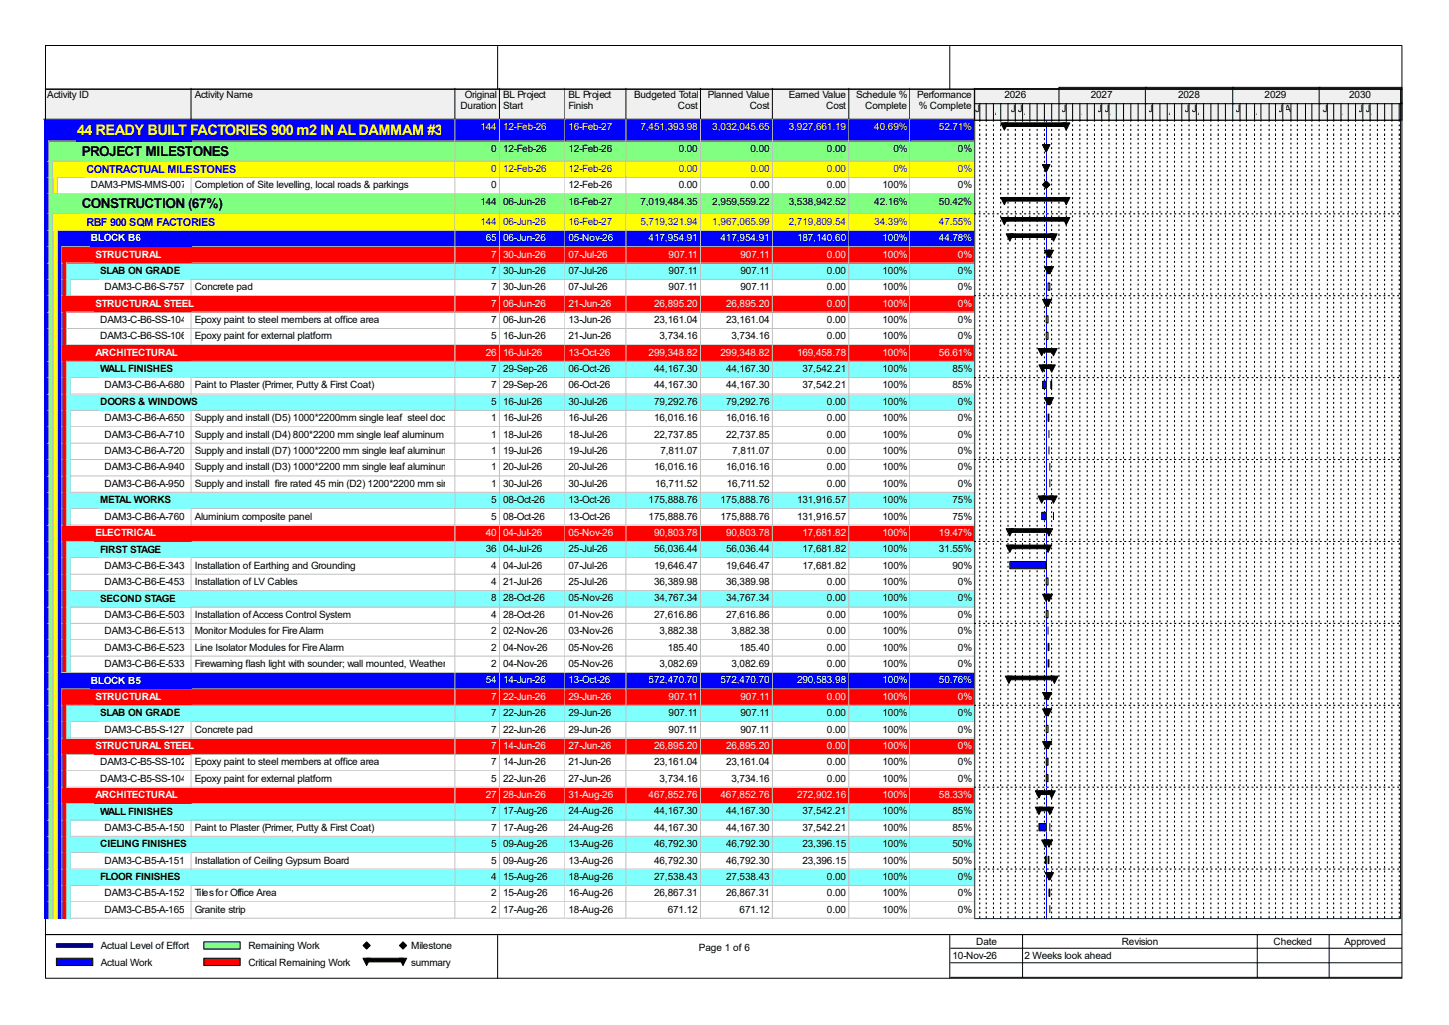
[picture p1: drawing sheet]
<svg xmlns="http://www.w3.org/2000/svg" width="420mm" height="297mm" viewBox="0 0 420 297" stroke-linecap="round" stroke-linejoin="round" font-family="sans-serif">
<defs><g id="words">
<text font-size="4.2" fill="#ff0" x="22.4" y="39">44 READY BUILT FACTORIES 900 m2 IN AL DAMMAM #3</text>
<g font-size="4">
<text x="23.7" y="45.1">PROJECT MILESTONES</text>
<text x="23.7" y="60.4">CONSTRUCTION (67%)</text>
</g>
<g font-size="3.2" fill="#00f">
<text x="25.1" y="50.2">CONTRACTUAL MILESTONES</text>
<text x="25.1" y="65.4">RBF 900 SQM FACTORIES</text>
</g>
<g font-size="2.9">
<text x="13.7" y="28.4">Activity ID</text>
<text x="56.4" y="28.4">Activity Name</text>
<text x="134.7" y="28.4">Original</text>
<text x="145.8" y="28.4">BL Project</text>
<text x="164.8" y="28.4">BL Project</text>
<text x="183.8" y="28.4">Budgeted Total</text>
<text x="205.1" y="28.4">Planned Value</text>
<text x="228.6" y="28.4">Earned Value</text>
<text x="248.1" y="28.4">Schedule %</text>
<text x="265.8" y="28.4">Performance</text>
<text x="291.1" y="28.4">2026</text>
<text x="316.1" y="28.4">2027</text>
<text x="341.5" y="28.4">2028</text>
<text x="366.5" y="28.4">2029</text>
<text x="391" y="28.4">2030</text>
<text x="133.4" y="31.6">Duration</text>
<text x="145.8" y="31.6">Start</text>
<text x="164.8" y="31.6">Finish</text>
<text x="196.5" y="31.6">Cost</text>
<text x="217.3" y="31.6">Cost</text>
<text x="239.4" y="31.6">Cost</text>
<text x="250.8" y="31.6">Complete</text>
<text x="266.3" y="31.6">% Complete</text>
<text x="282.7" y="32.4">J</text>
<text x="288.5" y="33.2">A</text>
<text x="292.9" y="32.4">J</text>
<text x="295.1" y="32.4">J</text>
<text x="296.9" y="33.2">A</text>
<text x="307.7" y="32.4">J</text>
<text x="313.5" y="33.2">A</text>
<text x="318" y="32.4">J</text>
<text x="320.1" y="32.4">J</text>
<text x="322" y="33.2">A</text>
<text x="332.8" y="32.4">J</text>
<text x="338.8" y="33.2">A</text>
<text x="343.3" y="32.4">J</text>
<text x="345.4" y="32.4">J</text>
<text x="347.3" y="33.2">A</text>
<text x="358.1" y="32.4">J</text>
<text x="364.2" y="33.2">A</text>
<text x="370.5" y="32.4">J</text>
<text x="372.3" y="32.4">A</text>
<text x="383.4" y="32.4">J</text>
<text x="389.2" y="33.2">A</text>
<text x="393.7" y="32.4">J</text>
<text x="395.8" y="32.4">J</text>
<text x="397.6" y="33.2">A</text>
<text x="142.4" y="44">0</text>
<text x="145.8" y="44">12-Feb-26</text>
<text x="164.8" y="44">12-Feb-26</text>
<text x="196.7" y="44">0.00</text>
<text x="217.6" y="44">0.00</text>
<text x="239.7" y="44">0.00</text>
<text x="259" y="44">0%</text>
<text x="277.7" y="44">0%</text>
<text x="26.4" y="54.6">DAM3-PMS-MMS-0070</text>
<text x="56.4" y="54.6">Completion of Site levelling, local roads &amp; parkings</text>
<text x="139.2" y="59.3">144</text>
<text x="142.4" y="54.6">0</text>
<text x="145.8" y="59.3">06-Jun-26</text>
<text x="164.8" y="54.6">12-Feb-26</text>
<text x="164.8" y="59.3">16-Feb-27</text>
<text x="185.6" y="59.3">7,019,484.35</text>
<text x="196.7" y="54.6">0.00</text>
<text x="206.5" y="59.3">2,959,559.22</text>
<text x="217.6" y="54.6">0.00</text>
<text x="228.6" y="59.3">3,538,942.52</text>
<text x="239.7" y="54.6">0.00</text>
<text x="253.4" y="59.3">42.16%</text>
<text x="255.8" y="54.6">100%</text>
<text x="272.1" y="59.3">50.42%</text>
<text x="277.7" y="54.6">0%</text>
<text x="29" y="79.5">SLAB ON GRADE</text>
<text x="142.4" y="79.4">7</text>
<text x="145.8" y="79.4">30-Jun-26</text>
<text x="164.8" y="79.4">07-Jul-26</text>
<text x="193.8" y="79.4">907.11</text>
<text x="214.6" y="79.4">907.11</text>
<text x="239.7" y="79.4">0.00</text>
<text x="255.8" y="79.4">100%</text>
<text x="277.7" y="79.4">0%</text>
<text x="30.3" y="84.1">DAM3-C-B6-S-757</text>
<text x="56.4" y="84.1">Concrete pad</text>
<text x="142.4" y="84.1">7</text>
<text x="145.8" y="84.1">30-Jun-26</text>
<text x="164.8" y="84.1">07-Jul-26</text>
<text x="193.8" y="84.1">907.11</text>
<text x="214.6" y="84.1">907.11</text>
<text x="239.7" y="84.1">0.00</text>
<text x="255.8" y="84.1">100%</text>
<text x="277.7" y="84.1">0%</text>
<text x="29" y="93.6">DAM3-C-B6-SS-1040</text>
<text x="56.4" y="93.6">Epoxy paint to steel members at office area</text>
<text x="142.4" y="93.6">7</text>
<text x="145.8" y="93.6">06-Jun-26</text>
<text x="164.8" y="93.6">13-Jun-26</text>
<text x="189.6" y="93.6">23,161.04</text>
<text x="210.4" y="93.6">23,161.04</text>
<text x="239.7" y="93.6">0.00</text>
<text x="255.8" y="93.6">100%</text>
<text x="277.7" y="93.6">0%</text>
<text x="29" y="98.3">DAM3-C-B6-SS-1060</text>
<text x="56.4" y="98.3">Epoxy paint for external platform</text>
<text x="142.4" y="98.3">5</text>
<text x="145.8" y="98.3">16-Jun-26</text>
<text x="164.8" y="98.3">21-Jun-26</text>
<text x="191.2" y="98.3">3,734.16</text>
<text x="212" y="98.3">3,734.16</text>
<text x="239.7" y="98.3">0.00</text>
<text x="255.8" y="98.3">100%</text>
<text x="277.7" y="98.3">0%</text>
<text x="29" y="107.9">WALL FINISHES</text>
<text x="142.4" y="107.8">7</text>
<text x="145.8" y="107.8">29-Sep-26</text>
<text x="164.8" y="107.8">06-Oct-26</text>
<text x="189.6" y="107.8">44,167.30</text>
<text x="210.4" y="107.8">44,167.30</text>
<text x="232.6" y="107.8">37,542.21</text>
<text x="255.8" y="107.8">100%</text>
<text x="276.1" y="107.8">85%</text>
<text x="30.3" y="112.6">DAM3-C-B6-A-680</text>
<text x="56.4" y="112.6">Paint to Plaster (Primer, Putty &amp; First Coat)</text>
<text x="142.4" y="112.6">7</text>
<text x="145.8" y="112.6">29-Sep-26</text>
<text x="164.8" y="112.6">06-Oct-26</text>
<text x="189.6" y="112.6">44,167.30</text>
<text x="210.4" y="112.6">44,167.30</text>
<text x="232.6" y="112.6">37,542.21</text>
<text x="255.8" y="112.6">100%</text>
<text x="276.1" y="112.6">85%</text>
<text x="29" y="117.4">DOORS &amp; WINDOWS</text>
<text x="142.4" y="117.3">5</text>
<text x="145.8" y="117.3">16-Jul-26</text>
<text x="164.8" y="117.3">30-Jul-26</text>
<text x="189.6" y="117.3">79,292.76</text>
<text x="210.4" y="117.3">79,292.76</text>
<text x="239.7" y="117.3">0.00</text>
<text x="255.8" y="117.3">100%</text>
<text x="277.7" y="117.3">0%</text>
<text x="30.3" y="122.1">DAM3-C-B6-A-650</text>
<text x="56.4" y="122.1">Supply and install (D5) 1000*2200mm single leaf steel door with door1</text>
<text x="145.8" y="122.1">16-Jul-26</text>
<text x="164.8" y="122.1">16-Jul-26</text>
<text x="189.6" y="122.1">16,016.16</text>
<text x="210.4" y="122.1">16,016.16</text>
<text x="239.7" y="122.1">0.00</text>
<text x="255.8" y="122.1">100%</text>
<text x="277.7" y="122.1">0%</text>
<text x="30.3" y="126.8">DAM3-C-B6-A-710</text>
<text x="30.3" y="131.6">DAM3-C-B6-A-720</text>
<text x="56.4" y="126.8">Supply and install (D4) 800*2200 mm single leaf aluminum door with door18-Jul-26</text>
<text x="56.4" y="131.6">Supply and install (D7) 1000*2200 mm single leaf aluminum door with door</text>
<text x="142.4" y="126.8">1</text>
<text x="142.4" y="131.6">1</text>
<text x="145.8" y="131.6">19-Jul-26</text>
<text x="164.8" y="126.8">18-Jul-26</text>
<text x="164.8" y="131.6">19-Jul-26</text>
<text x="189.6" y="126.8">22,737.85</text>
<text x="191.4" y="131.6">7,811.07</text>
<text x="210.4" y="126.8">22,737.85</text>
<text x="212.3" y="131.6">7,811.07</text>
<text x="239.7" y="126.8">0.00</text>
<text x="239.7" y="131.6">0.00</text>
<text x="255.8" y="126.8">100%</text>
<text x="255.8" y="131.6">100%</text>
<text x="277.7" y="126.8">0%</text>
<text x="277.7" y="131.6">0%</text>
<text x="30.3" y="136.3">DAM3-C-B6-A-940</text>
<text x="56.4" y="136.3">Supply and install (D3) 1000*2200 mm single leaf aluminum door with door</text>
<text x="142.4" y="136.3">1</text>
<text x="145.8" y="136.3">20-Jul-26</text>
<text x="164.8" y="136.3">20-Jul-26</text>
<text x="189.6" y="136.3">16,016.16</text>
<text x="210.4" y="136.3">16,016.16</text>
<text x="239.7" y="136.3">0.00</text>
<text x="255.8" y="136.3">100%</text>
<text x="277.7" y="136.3">0%</text>
<text x="30.3" y="141.1">DAM3-C-B6-A-950</text>
<text x="56.4" y="141.1">Supply and install fire rated 45 min (D2) 1200*2200 mm single leaf steel door</text>
<text x="142.4" y="141.1">1</text>
<text x="145.8" y="141.1">30-Jul-26</text>
<text x="164.8" y="141.1">30-Jul-26</text>
<text x="189.9" y="141.1">16,711.52</text>
<text x="210.7" y="141.1">16,711.52</text>
<text x="239.7" y="141.1">0.00</text>
<text x="255.8" y="141.1">100%</text>
<text x="277.7" y="141.1">0%</text>
<text x="29" y="145.9">METAL WORKS</text>
<text x="142.4" y="145.8">5</text>
<text x="145.8" y="145.8">08-Oct-26</text>
<text x="164.8" y="145.8">13-Oct-26</text>
<text x="188" y="145.8">175,888.76</text>
<text x="208.8" y="145.8">175,888.76</text>
<text x="231" y="145.8">131,916.57</text>
<text x="255.8" y="145.8">100%</text>
<text x="276.1" y="145.8">75%</text>
<text x="30.3" y="150.5">DAM3-C-B6-A-760</text>
<text x="56.4" y="150.5">Aluminium composite panel</text>
<text x="142.4" y="150.5">5</text>
<text x="145.8" y="150.5">08-Oct-26</text>
<text x="164.8" y="150.5">13-Oct-26</text>
<text x="188" y="150.5">175,888.76</text>
<text x="208.8" y="150.5">175,888.76</text>
<text x="231" y="150.5">131,916.57</text>
<text x="255.8" y="150.5">100%</text>
<text x="276.1" y="150.5">75%</text>
<text x="29" y="160.1">FIRST STAGE</text>
<text x="140.8" y="160.1">36</text>
<text x="145.8" y="160.1">04-Jul-26</text>
<text x="164.8" y="160.1">25-Jul-26</text>
<text x="189.6" y="160.1">56,036.44</text>
<text x="210.4" y="160.1">56,036.44</text>
<text x="232.6" y="160.1">17,681.82</text>
<text x="255.8" y="160.1">100%</text>
<text x="272.1" y="160.1">31.55%</text>
<text x="30.3" y="164.8">DAM3-C-B6-E-343</text>
<text x="56.4" y="164.8">Installation of Earthing and Grounding</text>
<text x="142.4" y="164.8">4</text>
<text x="145.8" y="164.8">04-Jul-26</text>
<text x="164.8" y="164.8">07-Jul-26</text>
<text x="189.6" y="164.8">19,646.47</text>
<text x="210.4" y="164.8">19,646.47</text>
<text x="232.6" y="164.8">17,681.82</text>
<text x="255.8" y="164.8">100%</text>
<text x="276.1" y="164.8">90%</text>
<text x="30.3" y="169.5">DAM3-C-B6-E-453</text>
<text x="56.4" y="169.5">Installation of LV Cables</text>
<text x="142.4" y="169.5">4</text>
<text x="145.8" y="169.5">21-Jul-26</text>
<text x="164.8" y="169.5">25-Jul-26</text>
<text x="189.6" y="169.5">36,389.98</text>
<text x="210.4" y="169.5">36,389.98</text>
<text x="239.7" y="169.5">0.00</text>
<text x="255.8" y="169.5">100%</text>
<text x="277.7" y="169.5">0%</text>
<text x="29" y="174.4">SECOND STAGE</text>
<text x="30.3" y="179">DAM3-C-B6-E-503</text>
<text x="56.4" y="179">Installation of Access Control System</text>
<text x="142.4" y="174.3">8</text>
<text x="142.4" y="179">4</text>
<text x="145.8" y="174.3">28-Oct-26</text>
<text x="145.8" y="179">28-Oct-26</text>
<text x="164.8" y="174.3">05-Nov-26</text>
<text x="164.8" y="179">01-Nov-26</text>
<text x="189.6" y="174.3">34,767.34</text>
<text x="189.6" y="179">27,616.86</text>
<text x="210.4" y="174.3">34,767.34</text>
<text x="210.4" y="179">27,616.86</text>
<text x="239.7" y="174.3">0.00</text>
<text x="239.7" y="179">0.00</text>
<text x="255.8" y="174.3">100%</text>
<text x="255.8" y="179">100%</text>
<text x="277.7" y="174.3">0%</text>
<text x="277.7" y="179">0%</text>
<text x="30.3" y="183.8">DAM3-C-B6-E-513</text>
<text x="56.4" y="183.8">Monitor Modules for Fire Alarm</text>
<text x="142.4" y="183.8">2</text>
<text x="145.8" y="183.8">02-Nov-26</text>
<text x="164.8" y="183.8">03-Nov-26</text>
<text x="191.2" y="183.8">3,882.38</text>
<text x="212" y="183.8">3,882.38</text>
<text x="239.7" y="183.8">0.00</text>
<text x="255.8" y="183.8">100%</text>
<text x="277.7" y="183.8">0%</text>
<text x="30.3" y="188.5">DAM3-C-B6-E-523</text>
<text x="56.4" y="188.5">Line Isolator Modules for Fire Alarm</text>
<text x="142.4" y="188.5">2</text>
<text x="145.8" y="188.5">04-Nov-26</text>
<text x="164.8" y="188.5">05-Nov-26</text>
<text x="193.5" y="188.5">185.40</text>
<text x="214.4" y="188.5">185.40</text>
<text x="239.7" y="188.5">0.00</text>
<text x="255.8" y="188.5">100%</text>
<text x="277.7" y="188.5">0%</text>
<text x="30.3" y="193.3">DAM3-C-B6-E-533</text>
<text x="56.4" y="193.3">Firewarning flash light with sounder; wall mounted, Weather proof</text>
<text x="142.4" y="193.3">2</text>
<text x="145.8" y="193.3">04-Nov-26</text>
<text x="164.8" y="193.3">05-Nov-26</text>
<text x="191.2" y="193.3">3,082.69</text>
<text x="212" y="193.3">3,082.69</text>
<text x="239.7" y="193.3">0.00</text>
<text x="255.8" y="193.3">100%</text>
<text x="277.7" y="193.3">0%</text>
<text x="29" y="207.6">SLAB ON GRADE</text>
<text x="142.4" y="207.5">7</text>
<text x="145.8" y="207.5">22-Jun-26</text>
<text x="164.8" y="207.5">29-Jun-26</text>
<text x="193.8" y="207.5">907.11</text>
<text x="214.6" y="207.5">907.11</text>
<text x="239.7" y="207.5">0.00</text>
<text x="255.8" y="207.5">100%</text>
<text x="277.7" y="207.5">0%</text>
<text x="30.3" y="212.3">DAM3-C-B5-S-1277</text>
<text x="56.4" y="212.3">Concrete pad</text>
<text x="142.4" y="212.3">7</text>
<text x="145.8" y="212.3">22-Jun-26</text>
<text x="164.8" y="212.3">29-Jun-26</text>
<text x="193.8" y="212.3">907.11</text>
<text x="214.6" y="212.3">907.11</text>
<text x="239.7" y="212.3">0.00</text>
<text x="255.8" y="212.3">100%</text>
<text x="277.7" y="212.3">0%</text>
<text x="29" y="221.7">DAM3-C-B5-SS-1020</text>
<text x="56.4" y="221.7">Epoxy paint to steel members at office area</text>
<text x="142.4" y="221.7">7</text>
<text x="145.8" y="221.7">14-Jun-26</text>
<text x="164.8" y="221.7">21-Jun-26</text>
<text x="189.6" y="221.7">23,161.04</text>
<text x="210.4" y="221.7">23,161.04</text>
<text x="239.7" y="221.7">0.00</text>
<text x="255.8" y="221.7">100%</text>
<text x="277.7" y="221.7">0%</text>
<text x="29" y="226.5">DAM3-C-B5-SS-1040</text>
<text x="56.4" y="226.5">Epoxy paint for external platform</text>
<text x="142.4" y="226.5">5</text>
<text x="145.8" y="226.5">22-Jun-26</text>
<text x="164.8" y="226.5">27-Jun-26</text>
<text x="191.2" y="226.5">3,734.16</text>
<text x="212" y="226.5">3,734.16</text>
<text x="239.7" y="226.5">0.00</text>
<text x="255.8" y="226.5">100%</text>
<text x="277.7" y="226.5">0%</text>
<text x="29" y="236.1">WALL FINISHES</text>
<text x="142.4" y="236">7</text>
<text x="145.8" y="236">17-Aug-26</text>
<text x="164.8" y="236">24-Aug-26</text>
<text x="189.6" y="236">44,167.30</text>
<text x="210.4" y="236">44,167.30</text>
<text x="232.6" y="236">37,542.21</text>
<text x="255.8" y="236">100%</text>
<text x="276.1" y="236">85%</text>
<text x="29" y="245.6">CIELING FINISHES</text>
<text x="30.3" y="240.7">DAM3-C-B5-A-1500</text>
<text x="56.4" y="240.7">Paint to Plaster (Primer, Putty &amp; First Coat)</text>
<text x="142.4" y="240.7">7</text>
<text x="142.4" y="245.5">5</text>
<text x="145.8" y="240.7">17-Aug-26</text>
<text x="145.8" y="245.5">09-Aug-26</text>
<text x="164.8" y="240.7">24-Aug-26</text>
<text x="164.8" y="245.5">13-Aug-26</text>
<text x="189.6" y="240.7">44,167.30</text>
<text x="189.6" y="245.5">46,792.30</text>
<text x="210.4" y="240.7">44,167.30</text>
<text x="210.4" y="245.5">46,792.30</text>
<text x="232.6" y="240.7">37,542.21</text>
<text x="232.6" y="245.5">23,396.15</text>
<text x="255.8" y="240.7">100%</text>
<text x="255.8" y="245.5">100%</text>
<text x="276.1" y="240.7">85%</text>
<text x="276.1" y="245.5">50%</text>
<text x="30.3" y="250.2">DAM3-C-B5-A-1510</text>
<text x="56.4" y="250.2">Installation of Ceiling Gypsum Board</text>
<text x="142.4" y="250.2">5</text>
<text x="145.8" y="250.2">09-Aug-26</text>
<text x="164.8" y="250.2">13-Aug-26</text>
<text x="189.6" y="250.2">46,792.30</text>
<text x="210.4" y="250.2">46,792.30</text>
<text x="232.6" y="250.2">23,396.15</text>
<text x="255.8" y="250.2">100%</text>
<text x="276.1" y="250.2">50%</text>
<text x="29" y="255.1">FLOOR FINISHES</text>
<text x="142.4" y="255">4</text>
<text x="145.8" y="255">15-Aug-26</text>
<text x="164.8" y="255">18-Aug-26</text>
<text x="189.6" y="255">27,538.43</text>
<text x="210.4" y="255">27,538.43</text>
<text x="239.7" y="255">0.00</text>
<text x="255.8" y="255">100%</text>
<text x="277.7" y="255">0%</text>
<text x="30.3" y="259.7">DAM3-C-B5-A-1520</text>
<text x="56.4" y="259.7">Tiles for Office Area</text>
<text x="142.4" y="259.7">2</text>
<text x="145.8" y="259.7">15-Aug-26</text>
<text x="164.8" y="259.7">16-Aug-26</text>
<text x="189.6" y="259.7">26,867.31</text>
<text x="210.4" y="259.7">26,867.31</text>
<text x="239.7" y="259.7">0.00</text>
<text x="255.8" y="259.7">100%</text>
<text x="277.7" y="259.7">0%</text>
<text x="30.3" y="264.5">DAM3-C-B5-A-1650</text>
<text x="56.4" y="264.5">Granite strip</text>
<text x="142.4" y="264.5">2</text>
<text x="145.8" y="264.5">17-Aug-26</text>
<text x="164.8" y="264.5">18-Aug-26</text>
<text x="193.5" y="264.5">671.12</text>
<text x="214.4" y="264.5">671.12</text>
<text x="239.7" y="264.5">0.00</text>
<text x="255.8" y="264.5">100%</text>
<text x="277.7" y="264.5">0%</text>
<text x="29.3" y="275">Actual Level of Effort</text>
<text x="72" y="275">Remaining Work</text>
<text x="119.2" y="275">Milestone</text>
<text x="202.5" y="275.5">Page 1 of 6</text>
<text x="283" y="273.7">Date</text>
<text x="325.1" y="273.7">Revision</text>
<text x="369.1" y="273.7">Checked</text>
<text x="389.7" y="273.7">Approved</text>
<text x="29.3" y="279.8">Actual Work</text>
<text x="72" y="279.8">Critical Remaining Work</text>
<text x="119.2" y="279.8">summary</text>
<text x="276.1" y="277.9">10-Nov-26</text>
<text x="296.9" y="277.9">2 Weeks look ahead</text>
</g>
<g font-size="2.9" fill="#ff0">
<text x="139.2" y="37.7">144</text>
<text x="145.8" y="37.7">12-Feb-26</text>
<text x="164.8" y="37.7">16-Feb-27</text>
<text x="185.6" y="37.7">7,451,393.98</text>
<text x="206.5" y="37.7">3,032,045.65</text>
<text x="228.6" y="37.7">3,927,661.19</text>
<text x="253.4" y="37.7">40.69%</text>
<text x="272.1" y="37.7">52.71%</text>
</g>
<g font-size="2.9" fill="#00f">
<text x="142.4" y="49.8">0</text>
<text x="145.8" y="49.8">12-Feb-26</text>
<text x="164.8" y="49.8">12-Feb-26</text>
<text x="196.7" y="49.8">0.00</text>
<text x="217.6" y="49.8">0.00</text>
<text x="239.7" y="49.8">0.00</text>
<text x="259" y="49.8">0%</text>
<text x="277.7" y="49.8">0%</text>
<text x="139.2" y="65.1">144</text>
<text x="145.8" y="65.1">06-Jun-26</text>
<text x="164.8" y="65.1">16-Feb-27</text>
<text x="185.6" y="65.1">5,719,321.94</text>
<text x="206.5" y="65.1">1,967,065.99</text>
<text x="228.6" y="65.1">2,719,809.54</text>
<text x="253.4" y="65.1">34.39%</text>
<text x="272.1" y="65.1">47.55%</text>
</g>
<g font-size="2.9" fill="#fff">
<text x="26.4" y="69.9">BLOCK B6</text>
<text x="140.8" y="69.9">65</text>
<text x="145.8" y="69.9">06-Jun-26</text>
<text x="164.8" y="69.9">05-Nov-26</text>
<text x="188" y="69.9">417,954.91</text>
<text x="208.8" y="69.9">417,954.91</text>
<text x="231" y="69.9">187,140.60</text>
<text x="255.8" y="69.9">100%</text>
<text x="272.1" y="69.9">44.78%</text>
<text x="27.7" y="74.7">STRUCTURAL</text>
<text x="142.4" y="74.6">7</text>
<text x="145.8" y="74.6">30-Jun-26</text>
<text x="164.8" y="74.6">07-Jul-26</text>
<text x="193.8" y="74.6">907.11</text>
<text x="214.6" y="74.6">907.11</text>
<text x="239.7" y="74.6">0.00</text>
<text x="255.8" y="74.6">100%</text>
<text x="277.7" y="74.6">0%</text>
<text x="27.7" y="88.9">STRUCTURAL STEEL</text>
<text x="142.4" y="88.9">7</text>
<text x="145.8" y="88.9">06-Jun-26</text>
<text x="164.8" y="88.9">21-Jun-26</text>
<text x="189.6" y="88.9">26,895.20</text>
<text x="210.4" y="88.9">26,895.20</text>
<text x="239.7" y="88.9">0.00</text>
<text x="255.8" y="88.9">100%</text>
<text x="277.7" y="88.9">0%</text>
<text x="27.7" y="103.2">ARCHITECTURAL</text>
<text x="140.8" y="103.1">26</text>
<text x="145.8" y="103.1">16-Jul-26</text>
<text x="164.8" y="103.1">13-Oct-26</text>
<text x="188" y="103.1">299,348.82</text>
<text x="208.8" y="103.1">299,348.82</text>
<text x="231" y="103.1">169,458.78</text>
<text x="255.8" y="103.1">100%</text>
<text x="272.1" y="103.1">56.61%</text>
<text x="27.7" y="155.4">ELECTRICAL</text>
<text x="140.8" y="155.3">40</text>
<text x="145.8" y="155.3">04-Jul-26</text>
<text x="164.8" y="155.3">05-Nov-26</text>
<text x="189.6" y="155.3">90,803.78</text>
<text x="210.4" y="155.3">90,803.78</text>
<text x="232.6" y="155.3">17,681.82</text>
<text x="255.8" y="155.3">100%</text>
<text x="272.1" y="155.3">19.47%</text>
<text x="26.4" y="198.1">BLOCK B5</text>
<text x="27.7" y="202.9">STRUCTURAL</text>
<text x="140.8" y="198">54</text>
<text x="142.4" y="202.8">7</text>
<text x="145.8" y="198">14-Jun-26</text>
<text x="145.8" y="202.8">22-Jun-26</text>
<text x="164.8" y="198">13-Oct-26</text>
<text x="164.8" y="202.8">29-Jun-26</text>
<text x="188" y="198">572,470.70</text>
<text x="193.8" y="202.8">907.11</text>
<text x="208.8" y="198">572,470.70</text>
<text x="214.6" y="202.8">907.11</text>
<text x="231" y="198">290,583.98</text>
<text x="239.7" y="202.8">0.00</text>
<text x="255.8" y="198">100%</text>
<text x="255.8" y="202.8">100%</text>
<text x="272.1" y="198">50.76%</text>
<text x="277.7" y="202.8">0%</text>
<text x="27.7" y="217.1">STRUCTURAL STEEL</text>
<text x="142.4" y="217">7</text>
<text x="145.8" y="217">14-Jun-26</text>
<text x="164.8" y="217">27-Jun-26</text>
<text x="189.6" y="217">26,895.20</text>
<text x="210.4" y="217">26,895.20</text>
<text x="239.7" y="217">0.00</text>
<text x="255.8" y="217">100%</text>
<text x="277.7" y="217">0%</text>
<text x="27.7" y="231.3">ARCHITECTURAL</text>
<text x="140.8" y="231.2">27</text>
<text x="145.8" y="231.2">28-Jun-26</text>
<text x="164.8" y="231.2">31-Aug-26</text>
<text x="188" y="231.2">467,852.76</text>
<text x="208.8" y="231.2">467,852.76</text>
<text x="231" y="231.2">272,902.16</text>
<text x="255.8" y="231.2">100%</text>
<text x="272.1" y="231.2">58.33%</text>
</g>
</g></defs>
<path d="M12.9 25.6h42.7v9.2h-42.7z" fill="#f0f0f0"/>
<path d="M55.4 25.6v8.9h-42.7" fill="none" stroke="#000" stroke-width=".29"/>
<path d="M55.6 25.6h76.5v9.2h-76.5z" fill="#f0f0f0"/>
<path d="M131.8 25.6v8.9h-76.4" fill="none" stroke="#000" stroke-width=".29"/>
<path d="M132.1 25.6h12.9v9.2h-12.9z" fill="#f0f0f0"/>
<path d="M144.8 25.6v8.9h-13" fill="none" stroke="#000" stroke-width=".29"/>
<path d="M145 25.6h19v9.2h-19z" fill="#f0f0f0"/>
<path d="M163.8 25.6v8.9h-19" fill="none" stroke="#000" stroke-width=".29"/>
<path d="M164 25.6h17.7v9.2h-17.7z" fill="#f0f0f0"/>
<path d="M181.4 25.6v8.9h-17.6" fill="none" stroke="#000" stroke-width=".29"/>
<path d="M181.7 25.6h21.6v9.2h-21.6z" fill="#f0f0f0"/>
<path d="M203 25.6v8.9h-21.6" fill="none" stroke="#000" stroke-width=".29"/>
<path d="M203.3 25.6h20.9v9.2h-20.9z" fill="#f0f0f0"/>
<path d="M223.9 25.6v8.9h-20.9" fill="none" stroke="#000" stroke-width=".29"/>
<path d="M224.2 25.6h22.1v9.2h-22.1z" fill="#f0f0f0"/>
<path d="M246 25.6v8.9h-22.1" fill="none" stroke="#000" stroke-width=".29"/>
<path d="M246.3 25.6h17.6v9.2h-17.6z" fill="#f0f0f0"/>
<path d="M263.7 25.6v8.9h-17.7" fill="none" stroke="#000" stroke-width=".29"/>
<path d="M263.9 25.6h18.8v9.2h-18.8z" fill="#f0f0f0"/>
<path d="M282.4 25.6v8.9h-18.7" fill="none" stroke="#000" stroke-width=".29"/>
<path d="M12.9 34.8h42.7v6.3h-42.7z" fill="#00f"/>
<path d="M14 40.9h41.6" fill="none" stroke="#c0c0c0" stroke-width=".29"/>
<g fill="#00f">
<path d="M55.6 34.8h76.5v6.3h-76.5z"/>
<path d="M22.1 35.1h109.2v5.8h-109.2z"/>
</g>
<path d="M131.8 34.5v6.4h-76.2" fill="none" stroke="#c0c0c0" stroke-width=".29"/>
<g fill="#00f">
<path d="M132.1 34.8h12.9v6.3h-12.9z"/>
<path d="M132.6 35.1h11.6v5.8h-11.6z"/>
</g>
<path d="M144.8 34.5v6.4h-12.7" fill="none" stroke="#c0c0c0" stroke-width=".29"/>
<g fill="#00f">
<path d="M145 34.8h19v6.3h-19z"/>
<path d="M145.5 35.1h17.7v5.8h-17.7z"/>
</g>
<path d="M163.8 34.5v6.4h-18.8" fill="none" stroke="#c0c0c0" stroke-width=".29"/>
<g fill="#00f">
<path d="M164 34.8h17.7v6.3h-17.7z"/>
<path d="M164.5 35.1h16.4v5.8h-16.4z"/>
</g>
<path d="M181.4 34.5v6.4h-17.4" fill="none" stroke="#c0c0c0" stroke-width=".29"/>
<g fill="#00f">
<path d="M181.7 34.8h21.6v6.3h-21.6z"/>
<path d="M182.2 35.1h20.3v5.8h-20.3z"/>
</g>
<path d="M203 34.5v6.4h-21.3" fill="none" stroke="#c0c0c0" stroke-width=".29"/>
<g fill="#00f">
<path d="M203.3 34.8h20.9v6.3h-20.9z"/>
<path d="M203.8 35.1h19.6v5.8h-19.6z"/>
</g>
<path d="M223.9 34.5v6.4h-20.6" fill="none" stroke="#c0c0c0" stroke-width=".29"/>
<g fill="#00f">
<path d="M224.2 34.8h22.1v6.3h-22.1z"/>
<path d="M224.7 35.1h20.8v5.8h-20.8z"/>
</g>
<path d="M246 34.5v6.4h-21.9" fill="none" stroke="#c0c0c0" stroke-width=".29"/>
<g fill="#00f">
<path d="M246.3 34.8h17.6v6.3h-17.6z"/>
<path d="M246.8 35.1h16.3v5.8h-16.3z"/>
</g>
<path d="M263.7 34.5v6.4h-17.4" fill="none" stroke="#c0c0c0" stroke-width=".29"/>
<g fill="#00f">
<path d="M263.9 34.8h18.8v6.3h-18.8z"/>
<path d="M264.5 35.1h17.4v5.8h-17.4z"/>
</g>
<path d="M282.4 34.5v6.4h-18.4" fill="none" stroke="#c0c0c0" stroke-width=".29"/>
<path d="M12.9 41.1h1.3v5.8h-1.3z" fill="#00f"/>
<path d="M14 40.9v6" fill="none" stroke="#c0c0c0" stroke-width=".29"/>
<path d="M14.2 41.1h41.4v5.8h-41.4z" fill="#80ff80"/>
<path d="M15.3 46.7h40.3" fill="none" stroke="#c0c0c0" stroke-width=".29"/>
<g fill="#80ff80">
<path d="M55.6 41.1h76.5v5.8h-76.5z"/>
<path d="M23.5 41.4h107.8v5.3h-107.8z"/>
</g>
<path d="M131.8 40.9v5.8h-76.2" fill="none" stroke="#c0c0c0" stroke-width=".29"/>
<g fill="#80ff80">
<path d="M132.1 41.1h12.9v5.8h-12.9z"/>
<path d="M132.6 41.4h11.6v5.3h-11.6z"/>
</g>
<path d="M144.8 40.9v5.8h-12.7" fill="none" stroke="#c0c0c0" stroke-width=".29"/>
<g fill="#80ff80">
<path d="M145 41.1h19v5.8h-19z"/>
<path d="M145.5 41.4h17.7v5.3h-17.7z"/>
</g>
<path d="M163.8 40.9v5.8h-18.8" fill="none" stroke="#c0c0c0" stroke-width=".29"/>
<g fill="#80ff80">
<path d="M164 41.1h17.7v5.8h-17.7z"/>
<path d="M164.5 41.4h16.4v5.3h-16.4z"/>
</g>
<path d="M181.4 40.9v5.8h-17.4" fill="none" stroke="#c0c0c0" stroke-width=".29"/>
<g fill="#80ff80">
<path d="M181.7 41.1h21.6v5.8h-21.6z"/>
<path d="M182.2 41.4h20.3v5.3h-20.3z"/>
</g>
<path d="M203 40.9v5.8h-21.3" fill="none" stroke="#c0c0c0" stroke-width=".29"/>
<g fill="#80ff80">
<path d="M203.3 41.1h20.9v5.8h-20.9z"/>
<path d="M203.8 41.4h19.6v5.3h-19.6z"/>
</g>
<path d="M223.9 40.9v5.8h-20.6" fill="none" stroke="#c0c0c0" stroke-width=".29"/>
<g fill="#80ff80">
<path d="M224.2 41.1h22.1v5.8h-22.1z"/>
<path d="M224.7 41.4h20.8v5.3h-20.8z"/>
</g>
<path d="M246 40.9v5.8h-21.9" fill="none" stroke="#c0c0c0" stroke-width=".29"/>
<g fill="#80ff80">
<path d="M246.3 41.1h17.6v5.8h-17.6z"/>
<path d="M246.8 41.4h16.3v5.3h-16.3z"/>
</g>
<path d="M263.7 40.9v5.8h-17.4" fill="none" stroke="#c0c0c0" stroke-width=".29"/>
<g fill="#80ff80">
<path d="M263.9 41.1h18.8v5.8h-18.8z"/>
<path d="M264.5 41.4h17.4v5.3h-17.4z"/>
</g>
<path d="M282.4 40.9v5.8h-18.4" fill="none" stroke="#c0c0c0" stroke-width=".29"/>
<path d="M12.9 46.9h1.3v4.8h-1.3z" fill="#00f"/>
<path d="M14 46.7v5" fill="none" stroke="#c0c0c0" stroke-width=".29"/>
<path d="M14.2 46.9h1.4v4.8h-1.4z" fill="#80ff80"/>
<path d="M15.3 46.7v5" fill="none" stroke="#c0c0c0" stroke-width=".29"/>
<path d="M15.6 46.9h40v4.8h-40z" fill="#ff0"/>
<path d="M16.6 51.4h39" fill="none" stroke="#c0c0c0" stroke-width=".29"/>
<g fill="#ff0">
<path d="M55.6 46.9h76.5v4.8h-76.5z"/>
<path d="M24.8 47.2h106.5v4.2h-106.5z"/>
</g>
<path d="M131.8 46.7v4.7h-76.2" fill="none" stroke="#c0c0c0" stroke-width=".29"/>
<g fill="#ff0">
<path d="M132.1 46.9h12.9v4.8h-12.9z"/>
<path d="M132.6 47.2h11.6v4.2h-11.6z"/>
</g>
<path d="M144.8 46.7v4.7h-12.7" fill="none" stroke="#c0c0c0" stroke-width=".29"/>
<g fill="#ff0">
<path d="M145 46.9h19v4.8h-19z"/>
<path d="M145.5 47.2h17.7v4.2h-17.7z"/>
</g>
<path d="M163.8 46.7v4.7h-18.8" fill="none" stroke="#c0c0c0" stroke-width=".29"/>
<g fill="#ff0">
<path d="M164 46.9h17.7v4.8h-17.7z"/>
<path d="M164.5 47.2h16.4v4.2h-16.4z"/>
</g>
<path d="M181.4 46.7v4.7h-17.4" fill="none" stroke="#c0c0c0" stroke-width=".29"/>
<g fill="#ff0">
<path d="M181.7 46.9h21.6v4.8h-21.6z"/>
<path d="M182.2 47.2h20.3v4.2h-20.3z"/>
</g>
<path d="M203 46.7v4.7h-21.3" fill="none" stroke="#c0c0c0" stroke-width=".29"/>
<g fill="#ff0">
<path d="M203.3 46.9h20.9v4.8h-20.9z"/>
<path d="M203.8 47.2h19.6v4.2h-19.6z"/>
</g>
<path d="M223.9 46.7v4.7h-20.6" fill="none" stroke="#c0c0c0" stroke-width=".29"/>
<g fill="#ff0">
<path d="M224.2 46.9h22.1v4.8h-22.1z"/>
<path d="M224.7 47.2h20.8v4.2h-20.8z"/>
</g>
<path d="M246 46.7v4.7h-21.9" fill="none" stroke="#c0c0c0" stroke-width=".29"/>
<g fill="#ff0">
<path d="M246.3 46.9h17.6v4.8h-17.6z"/>
<path d="M246.8 47.2h16.3v4.2h-16.3z"/>
</g>
<path d="M263.7 46.7v4.7h-17.4" fill="none" stroke="#c0c0c0" stroke-width=".29"/>
<g fill="#ff0">
<path d="M263.9 46.9h18.8v4.8h-18.8z"/>
<path d="M264.5 47.2h17.4v4.2h-17.4z"/>
</g>
<path d="M282.4 46.7v4.7h-18.4" fill="none" stroke="#c0c0c0" stroke-width=".29"/>
<path d="M12.9 51.7h1.3v4.7h-1.3z" fill="#00f"/>
<path d="M14 51.4v5" fill="none" stroke="#c0c0c0" stroke-width=".29"/>
<path d="M14.2 51.7h1.4v4.7h-1.4z" fill="#80ff80"/>
<path d="M15.3 51.4v5" fill="none" stroke="#c0c0c0" stroke-width=".29"/>
<path d="M15.6 51.7h1.3v4.7h-1.3z" fill="#ff0"/>
<path d="M15.3 56.2h1.6M16.6 51.4v5" fill="none" stroke="#c0c0c0" stroke-width=".29"/>
<path d="M16.9 51.7h38.7v4.7h-38.7z" fill="#fff"/>
<path d="M16.6 56.2h39M55.4 51.4v5" fill="none" stroke="#c0c0c0" stroke-width=".29"/>
<g fill="#fff">
<path d="M55.6 51.7h76.5v4.7h-76.5z"/>
<path d="M56.2 51.9h75.1v4.3h-75.1z"/>
</g>
<path d="M131.8 51.4v4.8h-76.2" fill="none" stroke="#c0c0c0" stroke-width=".29"/>
<g fill="#fff">
<path d="M132.1 51.7h12.9v4.7h-12.9z"/>
<path d="M132.6 51.9h11.6v4.3h-11.6z"/>
</g>
<path d="M144.8 51.4v4.8h-12.7" fill="none" stroke="#c0c0c0" stroke-width=".29"/>
<path d="M145 51.7h19v4.7h-19z" fill="#fff"/>
<path d="M163.8 51.4v4.8h-18.8" fill="none" stroke="#c0c0c0" stroke-width=".29"/>
<g fill="#fff">
<path d="M164 51.7h17.7v4.7h-17.7z"/>
<path d="M164.5 51.9h16.4v4.3h-16.4z"/>
</g>
<path d="M181.4 51.4v4.8h-17.4" fill="none" stroke="#c0c0c0" stroke-width=".29"/>
<g fill="#fff">
<path d="M181.7 51.7h21.6v4.7h-21.6z"/>
<path d="M182.2 51.9h20.3v4.3h-20.3z"/>
</g>
<path d="M203 51.4v4.8h-21.3" fill="none" stroke="#c0c0c0" stroke-width=".29"/>
<g fill="#fff">
<path d="M203.3 51.7h20.9v4.7h-20.9z"/>
<path d="M203.8 51.9h19.6v4.3h-19.6z"/>
</g>
<path d="M223.9 51.4v4.8h-20.6" fill="none" stroke="#c0c0c0" stroke-width=".29"/>
<g fill="#fff">
<path d="M224.2 51.7h22.1v4.7h-22.1z"/>
<path d="M224.7 51.9h20.8v4.3h-20.8z"/>
</g>
<path d="M246 51.4v4.8h-21.9" fill="none" stroke="#c0c0c0" stroke-width=".29"/>
<g fill="#fff">
<path d="M246.3 51.7h17.6v4.7h-17.6z"/>
<path d="M246.8 51.9h16.3v4.3h-16.3z"/>
</g>
<path d="M263.7 51.4v4.8h-17.4" fill="none" stroke="#c0c0c0" stroke-width=".29"/>
<g fill="#fff">
<path d="M263.9 51.7h18.8v4.7h-18.8z"/>
<path d="M264.5 51.9h17.4v4.3h-17.4z"/>
</g>
<path d="M282.4 51.4v4.8h-18.4" fill="none" stroke="#c0c0c0" stroke-width=".29"/>
<path d="M12.9 56.4h1.3v5.8h-1.3z" fill="#00f"/>
<path d="M14 56.2v6" fill="none" stroke="#c0c0c0" stroke-width=".29"/>
<path d="M14.2 56.4h41.4v5.8h-41.4z" fill="#80ff80"/>
<path d="M15.3 62h40.3" fill="none" stroke="#c0c0c0" stroke-width=".29"/>
<g fill="#80ff80">
<path d="M55.6 56.4h76.5v5.8h-76.5z"/>
<path d="M23.5 56.7h107.8v5.3h-107.8z"/>
</g>
<path d="M131.8 56.2v5.8h-76.2" fill="none" stroke="#c0c0c0" stroke-width=".29"/>
<g fill="#80ff80">
<path d="M132.1 56.4h12.9v5.8h-12.9z"/>
<path d="M132.6 56.7h11.6v5.3h-11.6z"/>
</g>
<path d="M144.8 56.2v5.8h-12.7" fill="none" stroke="#c0c0c0" stroke-width=".29"/>
<g fill="#80ff80">
<path d="M145 56.4h19v5.8h-19z"/>
<path d="M145.5 56.7h17.7v5.3h-17.7z"/>
</g>
<path d="M163.8 56.2v5.8h-18.8" fill="none" stroke="#c0c0c0" stroke-width=".29"/>
<g fill="#80ff80">
<path d="M164 56.4h17.7v5.8h-17.7z"/>
<path d="M164.5 56.7h16.4v5.3h-16.4z"/>
</g>
<path d="M181.4 56.2v5.8h-17.4" fill="none" stroke="#c0c0c0" stroke-width=".29"/>
<g fill="#80ff80">
<path d="M181.7 56.4h21.6v5.8h-21.6z"/>
<path d="M182.2 56.7h20.3v5.3h-20.3z"/>
</g>
<path d="M203 56.2v5.8h-21.3" fill="none" stroke="#c0c0c0" stroke-width=".29"/>
<g fill="#80ff80">
<path d="M203.3 56.4h20.9v5.8h-20.9z"/>
<path d="M203.8 56.7h19.6v5.3h-19.6z"/>
</g>
<path d="M223.9 56.2v5.8h-20.6" fill="none" stroke="#c0c0c0" stroke-width=".29"/>
<g fill="#80ff80">
<path d="M224.2 56.4h22.1v5.8h-22.1z"/>
<path d="M224.7 56.7h20.8v5.3h-20.8z"/>
</g>
<path d="M246 56.2v5.8h-21.9" fill="none" stroke="#c0c0c0" stroke-width=".29"/>
<g fill="#80ff80">
<path d="M246.3 56.4h17.6v5.8h-17.6z"/>
<path d="M246.8 56.7h16.3v5.3h-16.3z"/>
</g>
<path d="M263.7 56.2v5.8h-17.4" fill="none" stroke="#c0c0c0" stroke-width=".29"/>
<g fill="#80ff80">
<path d="M263.9 56.4h18.8v5.8h-18.8z"/>
<path d="M264.5 56.7h17.4v5.3h-17.4z"/>
</g>
<path d="M282.4 56.2v5.8h-18.4" fill="none" stroke="#c0c0c0" stroke-width=".29"/>
<path d="M12.9 62.2h1.3v4.8h-1.3z" fill="#00f"/>
<path d="M14 62v5" fill="none" stroke="#c0c0c0" stroke-width=".29"/>
<path d="M14.2 62.2h1.4v4.8h-1.4z" fill="#80ff80"/>
<path d="M15.3 62v5" fill="none" stroke="#c0c0c0" stroke-width=".29"/>
<path d="M15.6 62.2h40v4.8h-40z" fill="#ff0"/>
<path d="M16.6 66.7h39" fill="none" stroke="#c0c0c0" stroke-width=".29"/>
<g fill="#ff0">
<path d="M55.6 62.2h76.5v4.8h-76.5z"/>
<path d="M24.8 62.5h106.5v4.2h-106.5z"/>
</g>
<path d="M131.8 62v4.7h-76.2" fill="none" stroke="#c0c0c0" stroke-width=".29"/>
<g fill="#ff0">
<path d="M132.1 62.2h12.9v4.8h-12.9z"/>
<path d="M132.6 62.5h11.6v4.2h-11.6z"/>
</g>
<path d="M144.8 62v4.7h-12.7" fill="none" stroke="#c0c0c0" stroke-width=".29"/>
<g fill="#ff0">
<path d="M145 62.2h19v4.8h-19z"/>
<path d="M145.5 62.5h17.7v4.2h-17.7z"/>
</g>
<path d="M163.8 62v4.7h-18.8" fill="none" stroke="#c0c0c0" stroke-width=".29"/>
<g fill="#ff0">
<path d="M164 62.2h17.7v4.8h-17.7z"/>
<path d="M164.5 62.5h16.4v4.2h-16.4z"/>
</g>
<path d="M181.4 62v4.7h-17.4" fill="none" stroke="#c0c0c0" stroke-width=".29"/>
<g fill="#ff0">
<path d="M181.7 62.2h21.6v4.8h-21.6z"/>
<path d="M182.2 62.5h20.3v4.2h-20.3z"/>
</g>
<path d="M203 62v4.7h-21.3" fill="none" stroke="#c0c0c0" stroke-width=".29"/>
<g fill="#ff0">
<path d="M203.3 62.2h20.9v4.8h-20.9z"/>
<path d="M203.8 62.5h19.6v4.2h-19.6z"/>
</g>
<path d="M223.9 62v4.7h-20.6" fill="none" stroke="#c0c0c0" stroke-width=".29"/>
<g fill="#ff0">
<path d="M224.2 62.2h22.1v4.8h-22.1z"/>
<path d="M224.7 62.5h20.8v4.2h-20.8z"/>
</g>
<path d="M246 62v4.7h-21.9" fill="none" stroke="#c0c0c0" stroke-width=".29"/>
<g fill="#ff0">
<path d="M246.3 62.2h17.6v4.8h-17.6z"/>
<path d="M246.8 62.5h16.3v4.2h-16.3z"/>
</g>
<path d="M263.7 62v4.7h-17.4" fill="none" stroke="#c0c0c0" stroke-width=".29"/>
<g fill="#ff0">
<path d="M263.9 62.2h18.8v4.8h-18.8z"/>
<path d="M264.5 62.5h17.4v4.2h-17.4z"/>
</g>
<path d="M282.4 62v4.7h-18.4" fill="none" stroke="#c0c0c0" stroke-width=".29"/>
<path d="M12.9 67h1.3v4.7h-1.3z" fill="#00f"/>
<path d="M14 66.7v5" fill="none" stroke="#c0c0c0" stroke-width=".29"/>
<path d="M14.2 67h1.4v4.7h-1.4z" fill="#80ff80"/>
<path d="M15.3 66.7v5" fill="none" stroke="#c0c0c0" stroke-width=".29"/>
<path d="M15.6 67h1.3v4.7h-1.3z" fill="#ff0"/>
<path d="M16.6 66.7v5" fill="none" stroke="#c0c0c0" stroke-width=".29"/>
<path d="M16.9 67h38.7v4.7h-38.7z" fill="#00f"/>
<path d="M17.9 71.5h37.7" fill="none" stroke="#c0c0c0" stroke-width=".29"/>
<g fill="#00f">
<path d="M55.6 67h76.5v4.7h-76.5z"/>
<path d="M26.1 67.2h105.2v4.3h-105.2z"/>
</g>
<path d="M131.8 66.7v4.8h-76.2" fill="none" stroke="#c0c0c0" stroke-width=".29"/>
<g fill="#00f">
<path d="M132.1 67h12.9v4.7h-12.9z"/>
<path d="M132.6 67.2h11.6v4.3h-11.6z"/>
</g>
<path d="M144.8 66.7v4.8h-12.7" fill="none" stroke="#c0c0c0" stroke-width=".29"/>
<g fill="#00f">
<path d="M145 67h19v4.7h-19z"/>
<path d="M145.5 67.2h17.7v4.3h-17.7z"/>
</g>
<path d="M163.8 66.7v4.8h-18.8" fill="none" stroke="#c0c0c0" stroke-width=".29"/>
<g fill="#00f">
<path d="M164 67h17.7v4.7h-17.7z"/>
<path d="M164.5 67.2h16.4v4.3h-16.4z"/>
</g>
<path d="M181.4 66.7v4.8h-17.4" fill="none" stroke="#c0c0c0" stroke-width=".29"/>
<g fill="#00f">
<path d="M181.7 67h21.6v4.7h-21.6z"/>
<path d="M182.2 67.2h20.3v4.3h-20.3z"/>
</g>
<path d="M203 66.7v4.8h-21.3" fill="none" stroke="#c0c0c0" stroke-width=".29"/>
<g fill="#00f">
<path d="M203.3 67h20.9v4.7h-20.9z"/>
<path d="M203.8 67.2h19.6v4.3h-19.6z"/>
</g>
<path d="M223.9 66.7v4.8h-20.6" fill="none" stroke="#c0c0c0" stroke-width=".29"/>
<g fill="#00f">
<path d="M224.2 67h22.1v4.7h-22.1z"/>
<path d="M224.7 67.2h20.8v4.3h-20.8z"/>
</g>
<path d="M246 66.7v4.8h-21.9" fill="none" stroke="#c0c0c0" stroke-width=".29"/>
<g fill="#00f">
<path d="M246.3 67h17.6v4.7h-17.6z"/>
<path d="M246.8 67.2h16.3v4.3h-16.3z"/>
</g>
<path d="M263.7 66.7v4.8h-17.4" fill="none" stroke="#c0c0c0" stroke-width=".29"/>
<g fill="#00f">
<path d="M263.9 67h18.8v4.7h-18.8z"/>
<path d="M264.5 67.2h17.4v4.3h-17.4z"/>
</g>
<path d="M282.4 66.7v4.8h-18.4" fill="none" stroke="#c0c0c0" stroke-width=".29"/>
<path d="M12.9 71.7h1.3v4.8h-1.3z" fill="#00f"/>
<path d="M14 71.5v5" fill="none" stroke="#c0c0c0" stroke-width=".29"/>
<path d="M14.2 71.7h1.4v4.8h-1.4z" fill="#80ff80"/>
<path d="M15.3 71.5v5" fill="none" stroke="#c0c0c0" stroke-width=".29"/>
<path d="M15.6 71.7h1.3v4.8h-1.3z" fill="#ff0"/>
<path d="M16.6 71.5v5" fill="none" stroke="#c0c0c0" stroke-width=".29"/>
<path d="M16.9 71.7h1.3v4.8h-1.3z" fill="#00f"/>
<path d="M17.9 71.5v5" fill="none" stroke="#c0c0c0" stroke-width=".29"/>
<path d="M18.2 71.7h37.4v4.8h-37.4z" fill="#f00"/>
<path d="M19.2 76.2h36.4" fill="none" stroke="#c0c0c0" stroke-width=".29"/>
<g fill="#f00">
<path d="M55.6 71.7h76.5v4.8h-76.5z"/>
<path d="M27.4 72h103.9v4.2h-103.9z"/>
</g>
<path d="M131.8 71.5v4.7h-76.2" fill="none" stroke="#c0c0c0" stroke-width=".29"/>
<g fill="#f00">
<path d="M132.1 71.7h12.9v4.8h-12.9z"/>
<path d="M132.6 72h11.6v4.2h-11.6z"/>
</g>
<path d="M144.8 71.5v4.7h-12.7" fill="none" stroke="#c0c0c0" stroke-width=".29"/>
<g fill="#f00">
<path d="M145 71.7h19v4.8h-19z"/>
<path d="M145.5 72h17.7v4.2h-17.7z"/>
</g>
<path d="M163.8 71.5v4.7h-18.8" fill="none" stroke="#c0c0c0" stroke-width=".29"/>
<g fill="#f00">
<path d="M164 71.7h17.7v4.8h-17.7z"/>
<path d="M164.5 72h16.4v4.2h-16.4z"/>
</g>
<path d="M181.4 71.5v4.7h-17.4" fill="none" stroke="#c0c0c0" stroke-width=".29"/>
<g fill="#f00">
<path d="M181.7 71.7h21.6v4.8h-21.6z"/>
<path d="M182.2 72h20.3v4.2h-20.3z"/>
</g>
<path d="M203 71.5v4.7h-21.3" fill="none" stroke="#c0c0c0" stroke-width=".29"/>
<g fill="#f00">
<path d="M203.3 71.7h20.9v4.8h-20.9z"/>
<path d="M203.8 72h19.6v4.2h-19.6z"/>
</g>
<path d="M223.9 71.5v4.7h-20.6" fill="none" stroke="#c0c0c0" stroke-width=".29"/>
<g fill="#f00">
<path d="M224.2 71.7h22.1v4.8h-22.1z"/>
<path d="M224.7 72h20.8v4.2h-20.8z"/>
</g>
<path d="M246 71.5v4.7h-21.9" fill="none" stroke="#c0c0c0" stroke-width=".29"/>
<g fill="#f00">
<path d="M246.3 71.7h17.6v4.8h-17.6z"/>
<path d="M246.8 72h16.3v4.2h-16.3z"/>
</g>
<path d="M263.7 71.5v4.7h-17.4" fill="none" stroke="#c0c0c0" stroke-width=".29"/>
<g fill="#f00">
<path d="M263.9 71.7h18.8v4.8h-18.8z"/>
<path d="M264.5 72h17.4v4.2h-17.4z"/>
</g>
<path d="M282.4 71.5v4.7h-18.4" fill="none" stroke="#c0c0c0" stroke-width=".29"/>
<path d="M12.9 76.5h1.3v4.7h-1.3z" fill="#00f"/>
<path d="M14 76.2v5" fill="none" stroke="#c0c0c0" stroke-width=".29"/>
<path d="M14.2 76.5h1.4v4.7h-1.4z" fill="#80ff80"/>
<path d="M15.3 76.2v5" fill="none" stroke="#c0c0c0" stroke-width=".29"/>
<path d="M15.6 76.5h1.3v4.7h-1.3z" fill="#ff0"/>
<path d="M16.6 76.2v5" fill="none" stroke="#c0c0c0" stroke-width=".29"/>
<path d="M16.9 76.5h1.3v4.7h-1.3z" fill="#00f"/>
<path d="M17.9 76.2v5" fill="none" stroke="#c0c0c0" stroke-width=".29"/>
<path d="M18.2 76.5h1.3v4.7h-1.3z" fill="#f00"/>
<path d="M19.2 76.2v5" fill="none" stroke="#c0c0c0" stroke-width=".29"/>
<path d="M19.5 76.5h36.1v4.7h-36.1z" fill="#80ffff"/>
<path d="M20.6 81h35" fill="none" stroke="#c0c0c0" stroke-width=".29"/>
<g fill="#80ffff">
<path d="M55.6 76.5h76.5v4.7h-76.5z"/>
<path d="M28.7 76.8h102.6v4.1h-102.6z"/>
</g>
<path d="M131.8 76.2v4.8h-76.2" fill="none" stroke="#c0c0c0" stroke-width=".29"/>
<g fill="#80ffff">
<path d="M132.1 76.5h12.9v4.7h-12.9z"/>
<path d="M132.6 76.8h11.6v4.1h-11.6z"/>
</g>
<path d="M144.8 76.2v4.8h-12.7" fill="none" stroke="#c0c0c0" stroke-width=".29"/>
<g fill="#80ffff">
<path d="M145 76.5h19v4.7h-19z"/>
<path d="M145.5 76.8h17.7v4.1h-17.7z"/>
</g>
<path d="M163.8 76.2v4.8h-18.8" fill="none" stroke="#c0c0c0" stroke-width=".29"/>
<g fill="#80ffff">
<path d="M164 76.5h17.7v4.7h-17.7z"/>
<path d="M164.5 76.8h16.4v4.1h-16.4z"/>
</g>
<path d="M181.4 76.2v4.8h-17.4" fill="none" stroke="#c0c0c0" stroke-width=".29"/>
<g fill="#80ffff">
<path d="M181.7 76.5h21.6v4.7h-21.6z"/>
<path d="M182.2 76.8h20.3v4.1h-20.3z"/>
</g>
<path d="M203 76.2v4.8h-21.3" fill="none" stroke="#c0c0c0" stroke-width=".29"/>
<g fill="#80ffff">
<path d="M203.3 76.5h20.9v4.7h-20.9z"/>
<path d="M203.8 76.8h19.6v4.1h-19.6z"/>
</g>
<path d="M223.9 76.2v4.8h-20.6" fill="none" stroke="#c0c0c0" stroke-width=".29"/>
<g fill="#80ffff">
<path d="M224.2 76.5h22.1v4.7h-22.1z"/>
<path d="M224.7 76.8h20.8v4.1h-20.8z"/>
</g>
<path d="M246 76.2v4.8h-21.9" fill="none" stroke="#c0c0c0" stroke-width=".29"/>
<g fill="#80ffff">
<path d="M246.3 76.5h17.6v4.7h-17.6z"/>
<path d="M246.8 76.8h16.3v4.1h-16.3z"/>
</g>
<path d="M263.7 76.2v4.8h-17.4" fill="none" stroke="#c0c0c0" stroke-width=".29"/>
<g fill="#80ffff">
<path d="M263.9 76.5h18.8v4.7h-18.8z"/>
<path d="M264.5 76.8h17.4v4.1h-17.4z"/>
</g>
<path d="M282.4 76.2v4.8h-18.4" fill="none" stroke="#c0c0c0" stroke-width=".29"/>
<path d="M12.9 81.2h1.3v4.8h-1.3z" fill="#00f"/>
<path d="M14 81v5" fill="none" stroke="#c0c0c0" stroke-width=".29"/>
<path d="M14.2 81.2h1.4v4.8h-1.4z" fill="#80ff80"/>
<path d="M15.3 81v5" fill="none" stroke="#c0c0c0" stroke-width=".29"/>
<path d="M15.6 81.2h1.3v4.8h-1.3z" fill="#ff0"/>
<path d="M16.6 81v5" fill="none" stroke="#c0c0c0" stroke-width=".29"/>
<path d="M16.9 81.2h1.3v4.8h-1.3z" fill="#00f"/>
<path d="M17.9 81v5" fill="none" stroke="#c0c0c0" stroke-width=".29"/>
<path d="M18.2 81.2h1.3v4.8h-1.3z" fill="#f00"/>
<path d="M19.2 81v5" fill="none" stroke="#c0c0c0" stroke-width=".29"/>
<path d="M19.5 81.2h1.3v4.8h-1.3z" fill="#80ffff"/>
<path d="M19.2 85.7h1.6M20.6 81v5" fill="none" stroke="#c0c0c0" stroke-width=".29"/>
<path d="M20.8 81.2h34.8v4.8h-34.8z" fill="#fff"/>
<path d="M20.6 85.7h35M55.4 81v5" fill="none" stroke="#c0c0c0" stroke-width=".29"/>
<g fill="#fff">
<path d="M55.6 81.2h76.5v4.8h-76.5z"/>
<path d="M56.2 81.5h75.1v4.2h-75.1z"/>
</g>
<path d="M131.8 81v4.7h-76.2" fill="none" stroke="#c0c0c0" stroke-width=".29"/>
<g fill="#fff">
<path d="M132.1 81.2h12.9v4.8h-12.9z"/>
<path d="M132.6 81.5h11.6v4.2h-11.6z"/>
</g>
<path d="M144.8 81v4.7h-12.7" fill="none" stroke="#c0c0c0" stroke-width=".29"/>
<g fill="#fff">
<path d="M145 81.2h19v4.8h-19z"/>
<path d="M145.5 81.5h17.7v4.2h-17.7z"/>
</g>
<path d="M163.8 81v4.7h-18.8" fill="none" stroke="#c0c0c0" stroke-width=".29"/>
<g fill="#fff">
<path d="M164 81.2h17.7v4.8h-17.7z"/>
<path d="M164.5 81.5h16.4v4.2h-16.4z"/>
</g>
<path d="M181.4 81v4.7h-17.4" fill="none" stroke="#c0c0c0" stroke-width=".29"/>
<g fill="#fff">
<path d="M181.7 81.2h21.6v4.8h-21.6z"/>
<path d="M182.2 81.5h20.3v4.2h-20.3z"/>
</g>
<path d="M203 81v4.7h-21.3" fill="none" stroke="#c0c0c0" stroke-width=".29"/>
<g fill="#fff">
<path d="M203.3 81.2h20.9v4.8h-20.9z"/>
<path d="M203.8 81.5h19.6v4.2h-19.6z"/>
</g>
<path d="M223.9 81v4.7h-20.6" fill="none" stroke="#c0c0c0" stroke-width=".29"/>
<g fill="#fff">
<path d="M224.2 81.2h22.1v4.8h-22.1z"/>
<path d="M224.7 81.5h20.8v4.2h-20.8z"/>
</g>
<path d="M246 81v4.7h-21.9" fill="none" stroke="#c0c0c0" stroke-width=".29"/>
<g fill="#fff">
<path d="M246.3 81.2h17.6v4.8h-17.6z"/>
<path d="M246.8 81.5h16.3v4.2h-16.3z"/>
</g>
<path d="M263.7 81v4.7h-17.4" fill="none" stroke="#c0c0c0" stroke-width=".29"/>
<g fill="#fff">
<path d="M263.9 81.2h18.8v4.8h-18.8z"/>
<path d="M264.5 81.5h17.4v4.2h-17.4z"/>
</g>
<path d="M282.4 81v4.7h-18.4" fill="none" stroke="#c0c0c0" stroke-width=".29"/>
<path d="M12.9 86h1.3v4.7h-1.3z" fill="#00f"/>
<path d="M14 85.7v5" fill="none" stroke="#c0c0c0" stroke-width=".29"/>
<path d="M14.2 86h1.4v4.7h-1.4z" fill="#80ff80"/>
<path d="M15.3 85.7v5" fill="none" stroke="#c0c0c0" stroke-width=".29"/>
<path d="M15.6 86h1.3v4.7h-1.3z" fill="#ff0"/>
<path d="M16.6 85.7v5" fill="none" stroke="#c0c0c0" stroke-width=".29"/>
<path d="M16.9 86h1.3v4.7h-1.3z" fill="#00f"/>
<path d="M17.9 85.7v5" fill="none" stroke="#c0c0c0" stroke-width=".29"/>
<path d="M18.2 86h37.4v4.7h-37.4z" fill="#f00"/>
<path d="M19.2 90.4h36.4" fill="none" stroke="#c0c0c0" stroke-width=".29"/>
<g fill="#f00">
<path d="M55.6 86h76.5v4.7h-76.5z"/>
<path d="M27.4 86.2h103.9v4.3h-103.9z"/>
</g>
<path d="M131.8 85.7v4.7h-76.2" fill="none" stroke="#c0c0c0" stroke-width=".29"/>
<g fill="#f00">
<path d="M132.1 86h12.9v4.7h-12.9z"/>
<path d="M132.6 86.2h11.6v4.3h-11.6z"/>
</g>
<path d="M144.8 85.7v4.7h-12.7" fill="none" stroke="#c0c0c0" stroke-width=".29"/>
<g fill="#f00">
<path d="M145 86h19v4.7h-19z"/>
<path d="M145.5 86.2h17.7v4.3h-17.7z"/>
</g>
<path d="M163.8 85.7v4.7h-18.8" fill="none" stroke="#c0c0c0" stroke-width=".29"/>
<g fill="#f00">
<path d="M164 86h17.7v4.7h-17.7z"/>
<path d="M164.5 86.2h16.4v4.3h-16.4z"/>
</g>
<path d="M181.4 85.7v4.7h-17.4" fill="none" stroke="#c0c0c0" stroke-width=".29"/>
<g fill="#f00">
<path d="M181.7 86h21.6v4.7h-21.6z"/>
<path d="M182.2 86.2h20.3v4.3h-20.3z"/>
</g>
<path d="M203 85.7v4.7h-21.3" fill="none" stroke="#c0c0c0" stroke-width=".29"/>
<g fill="#f00">
<path d="M203.3 86h20.9v4.7h-20.9z"/>
<path d="M203.8 86.2h19.6v4.3h-19.6z"/>
</g>
<path d="M223.9 85.7v4.7h-20.6" fill="none" stroke="#c0c0c0" stroke-width=".29"/>
<g fill="#f00">
<path d="M224.2 86h22.1v4.7h-22.1z"/>
<path d="M224.7 86.2h20.8v4.3h-20.8z"/>
</g>
<path d="M246 85.7v4.7h-21.9" fill="none" stroke="#c0c0c0" stroke-width=".29"/>
<g fill="#f00">
<path d="M246.3 86h17.6v4.7h-17.6z"/>
<path d="M246.8 86.2h16.3v4.3h-16.3z"/>
</g>
<path d="M263.7 85.7v4.7h-17.4" fill="none" stroke="#c0c0c0" stroke-width=".29"/>
<g fill="#f00">
<path d="M263.9 86h18.8v4.7h-18.8z"/>
<path d="M264.5 86.2h17.4v4.3h-17.4z"/>
</g>
<path d="M282.4 85.7v4.7h-18.4" fill="none" stroke="#c0c0c0" stroke-width=".29"/>
<path d="M12.9 90.7h1.3v4.8h-1.3z" fill="#00f"/>
<path d="M14 90.4v5.1" fill="none" stroke="#c0c0c0" stroke-width=".29"/>
<path d="M14.2 90.7h1.4v4.8h-1.4z" fill="#80ff80"/>
<path d="M15.3 90.4v5.1" fill="none" stroke="#c0c0c0" stroke-width=".29"/>
<path d="M15.6 90.7h1.3v4.8h-1.3z" fill="#ff0"/>
<path d="M16.6 90.4v5.1" fill="none" stroke="#c0c0c0" stroke-width=".29"/>
<path d="M16.9 90.7h1.3v4.8h-1.3z" fill="#00f"/>
<path d="M17.9 90.4v5.1" fill="none" stroke="#c0c0c0" stroke-width=".29"/>
<path d="M18.2 90.7h1.3v4.8h-1.3z" fill="#f00"/>
<path d="M19.2 90.4v5.1" fill="none" stroke="#c0c0c0" stroke-width=".29"/>
<path d="M19.5 90.7h36.1v4.8h-36.1z" fill="#fff"/>
<path d="M19.2 95.2h36.4M55.4 90.4v5.1" fill="none" stroke="#c0c0c0" stroke-width=".29"/>
<g fill="#fff">
<path d="M55.6 90.7h76.5v4.8h-76.5z"/>
<path d="M56.2 91h75.1v4.2h-75.1z"/>
</g>
<path d="M131.8 90.4v4.8h-76.2" fill="none" stroke="#c0c0c0" stroke-width=".29"/>
<g fill="#fff">
<path d="M132.1 90.7h12.9v4.8h-12.9z"/>
<path d="M132.6 91h11.6v4.2h-11.6z"/>
</g>
<path d="M144.8 90.4v4.8h-12.7" fill="none" stroke="#c0c0c0" stroke-width=".29"/>
<g fill="#fff">
<path d="M145 90.7h19v4.8h-19z"/>
<path d="M145.5 91h17.7v4.2h-17.7z"/>
</g>
<path d="M163.8 90.4v4.8h-18.8" fill="none" stroke="#c0c0c0" stroke-width=".29"/>
<g fill="#fff">
<path d="M164 90.7h17.7v4.8h-17.7z"/>
<path d="M164.5 91h16.4v4.2h-16.4z"/>
</g>
<path d="M181.4 90.4v4.8h-17.4" fill="none" stroke="#c0c0c0" stroke-width=".29"/>
<g fill="#fff">
<path d="M181.7 90.7h21.6v4.8h-21.6z"/>
<path d="M182.2 91h20.3v4.2h-20.3z"/>
</g>
<path d="M203 90.4v4.8h-21.3" fill="none" stroke="#c0c0c0" stroke-width=".29"/>
<g fill="#fff">
<path d="M203.3 90.7h20.9v4.8h-20.9z"/>
<path d="M203.8 91h19.6v4.2h-19.6z"/>
</g>
<path d="M223.9 90.4v4.8h-20.6" fill="none" stroke="#c0c0c0" stroke-width=".29"/>
<g fill="#fff">
<path d="M224.2 90.7h22.1v4.8h-22.1z"/>
<path d="M224.7 91h20.8v4.2h-20.8z"/>
</g>
<path d="M246 90.4v4.8h-21.9" fill="none" stroke="#c0c0c0" stroke-width=".29"/>
<g fill="#fff">
<path d="M246.3 90.7h17.6v4.8h-17.6z"/>
<path d="M246.8 91h16.3v4.2h-16.3z"/>
</g>
<path d="M263.7 90.4v4.8h-17.4" fill="none" stroke="#c0c0c0" stroke-width=".29"/>
<g fill="#fff">
<path d="M263.9 90.7h18.8v4.8h-18.8z"/>
<path d="M264.5 91h17.4v4.2h-17.4z"/>
</g>
<path d="M282.4 90.4v4.8h-18.4" fill="none" stroke="#c0c0c0" stroke-width=".29"/>
<path d="M12.9 95.5h1.3v4.7h-1.3z" fill="#00f"/>
<path d="M14 95.2v5" fill="none" stroke="#c0c0c0" stroke-width=".29"/>
<path d="M14.2 95.5h1.4v4.7h-1.4z" fill="#80ff80"/>
<path d="M15.3 95.2v5" fill="none" stroke="#c0c0c0" stroke-width=".29"/>
<path d="M15.6 95.5h1.3v4.7h-1.3z" fill="#ff0"/>
<path d="M16.6 95.2v5" fill="none" stroke="#c0c0c0" stroke-width=".29"/>
<path d="M16.9 95.5h1.3v4.7h-1.3z" fill="#00f"/>
<path d="M17.9 95.2v5" fill="none" stroke="#c0c0c0" stroke-width=".29"/>
<path d="M18.2 95.5h1.3v4.7h-1.3z" fill="#f00"/>
<path d="M19.2 95.2v5" fill="none" stroke="#c0c0c0" stroke-width=".29"/>
<path d="M19.5 95.5h36.1v4.7h-36.1z" fill="#fff"/>
<path d="M19.2 99.9h36.4M55.4 95.2v5" fill="none" stroke="#c0c0c0" stroke-width=".29"/>
<g fill="#fff">
<path d="M55.6 95.5h76.5v4.7h-76.5z"/>
<path d="M56.2 95.7h75.1v4.2h-75.1z"/>
</g>
<path d="M131.8 95.2v4.7h-76.2" fill="none" stroke="#c0c0c0" stroke-width=".29"/>
<g fill="#fff">
<path d="M132.1 95.5h12.9v4.7h-12.9z"/>
<path d="M132.6 95.7h11.6v4.2h-11.6z"/>
</g>
<path d="M144.8 95.2v4.7h-12.7" fill="none" stroke="#c0c0c0" stroke-width=".29"/>
<g fill="#fff">
<path d="M145 95.5h19v4.7h-19z"/>
<path d="M145.5 95.7h17.7v4.2h-17.7z"/>
</g>
<path d="M163.8 95.2v4.7h-18.8" fill="none" stroke="#c0c0c0" stroke-width=".29"/>
<g fill="#fff">
<path d="M164 95.5h17.7v4.7h-17.7z"/>
<path d="M164.5 95.7h16.4v4.2h-16.4z"/>
</g>
<path d="M181.4 95.2v4.7h-17.4" fill="none" stroke="#c0c0c0" stroke-width=".29"/>
<g fill="#fff">
<path d="M181.7 95.5h21.6v4.7h-21.6z"/>
<path d="M182.2 95.7h20.3v4.2h-20.3z"/>
</g>
<path d="M203 95.2v4.7h-21.3" fill="none" stroke="#c0c0c0" stroke-width=".29"/>
<g fill="#fff">
<path d="M203.3 95.5h20.9v4.7h-20.9z"/>
<path d="M203.8 95.7h19.6v4.2h-19.6z"/>
</g>
<path d="M223.9 95.2v4.7h-20.6" fill="none" stroke="#c0c0c0" stroke-width=".29"/>
<g fill="#fff">
<path d="M224.2 95.5h22.1v4.7h-22.1z"/>
<path d="M224.7 95.7h20.8v4.2h-20.8z"/>
</g>
<path d="M246 95.2v4.7h-21.9" fill="none" stroke="#c0c0c0" stroke-width=".29"/>
<g fill="#fff">
<path d="M246.3 95.5h17.6v4.7h-17.6z"/>
<path d="M246.8 95.7h16.3v4.2h-16.3z"/>
</g>
<path d="M263.7 95.2v4.7h-17.4" fill="none" stroke="#c0c0c0" stroke-width=".29"/>
<g fill="#fff">
<path d="M263.9 95.5h18.8v4.7h-18.8z"/>
<path d="M264.5 95.7h17.4v4.2h-17.4z"/>
</g>
<path d="M282.4 95.2v4.7h-18.4" fill="none" stroke="#c0c0c0" stroke-width=".29"/>
<path d="M12.9 100.2h1.3v4.7h-1.3z" fill="#00f"/>
<path d="M14 99.9v5" fill="none" stroke="#c0c0c0" stroke-width=".29"/>
<path d="M14.2 100.2h1.4v4.7h-1.4z" fill="#80ff80"/>
<path d="M15.3 99.9v5" fill="none" stroke="#c0c0c0" stroke-width=".29"/>
<path d="M15.6 100.2h1.3v4.7h-1.3z" fill="#ff0"/>
<path d="M16.6 99.9v5" fill="none" stroke="#c0c0c0" stroke-width=".29"/>
<path d="M16.9 100.2h1.3v4.7h-1.3z" fill="#00f"/>
<path d="M17.9 99.9v5" fill="none" stroke="#c0c0c0" stroke-width=".29"/>
<path d="M18.2 100.2h37.4v4.7h-37.4z" fill="#f00"/>
<path d="M19.2 104.7h36.4" fill="none" stroke="#c0c0c0" stroke-width=".29"/>
<g fill="#f00">
<path d="M55.6 100.2h76.5v4.7h-76.5z"/>
<path d="M27.4 100.5h103.9v4.2h-103.9z"/>
</g>
<path d="M131.8 99.9v4.8h-76.2" fill="none" stroke="#c0c0c0" stroke-width=".29"/>
<g fill="#f00">
<path d="M132.1 100.2h12.9v4.7h-12.9z"/>
<path d="M132.6 100.5h11.6v4.2h-11.6z"/>
</g>
<path d="M144.8 99.9v4.8h-12.7" fill="none" stroke="#c0c0c0" stroke-width=".29"/>
<g fill="#f00">
<path d="M145 100.2h19v4.7h-19z"/>
<path d="M145.5 100.5h17.7v4.2h-17.7z"/>
</g>
<path d="M163.8 99.9v4.8h-18.8" fill="none" stroke="#c0c0c0" stroke-width=".29"/>
<g fill="#f00">
<path d="M164 100.2h17.7v4.7h-17.7z"/>
<path d="M164.5 100.5h16.4v4.2h-16.4z"/>
</g>
<path d="M181.4 99.9v4.8h-17.4" fill="none" stroke="#c0c0c0" stroke-width=".29"/>
<g fill="#f00">
<path d="M181.7 100.2h21.6v4.7h-21.6z"/>
<path d="M182.2 100.5h20.3v4.2h-20.3z"/>
</g>
<path d="M203 99.9v4.8h-21.3" fill="none" stroke="#c0c0c0" stroke-width=".29"/>
<g fill="#f00">
<path d="M203.3 100.2h20.9v4.7h-20.9z"/>
<path d="M203.8 100.5h19.6v4.2h-19.6z"/>
</g>
<path d="M223.9 99.9v4.8h-20.6" fill="none" stroke="#c0c0c0" stroke-width=".29"/>
<g fill="#f00">
<path d="M224.2 100.2h22.1v4.7h-22.1z"/>
<path d="M224.7 100.5h20.8v4.2h-20.8z"/>
</g>
<path d="M246 99.9v4.8h-21.9" fill="none" stroke="#c0c0c0" stroke-width=".29"/>
<g fill="#f00">
<path d="M246.3 100.2h17.6v4.7h-17.6z"/>
<path d="M246.8 100.5h16.3v4.2h-16.3z"/>
</g>
<path d="M263.7 99.9v4.8h-17.4" fill="none" stroke="#c0c0c0" stroke-width=".29"/>
<g fill="#f00">
<path d="M263.9 100.2h18.8v4.7h-18.8z"/>
<path d="M264.5 100.5h17.4v4.2h-17.4z"/>
</g>
<path d="M282.4 99.9v4.8h-18.4" fill="none" stroke="#c0c0c0" stroke-width=".29"/>
<path d="M12.9 104.9h1.3v4.8h-1.3z" fill="#00f"/>
<path d="M14 104.7v5" fill="none" stroke="#c0c0c0" stroke-width=".29"/>
<path d="M14.2 104.9h1.4v4.8h-1.4z" fill="#80ff80"/>
<path d="M15.3 104.7v5" fill="none" stroke="#c0c0c0" stroke-width=".29"/>
<path d="M15.6 104.9h1.3v4.8h-1.3z" fill="#ff0"/>
<path d="M16.6 104.7v5" fill="none" stroke="#c0c0c0" stroke-width=".29"/>
<path d="M16.9 104.9h1.3v4.8h-1.3z" fill="#00f"/>
<path d="M17.9 104.7v5" fill="none" stroke="#c0c0c0" stroke-width=".29"/>
<path d="M18.2 104.9h1.3v4.8h-1.3z" fill="#f00"/>
<path d="M19.2 104.7v5" fill="none" stroke="#c0c0c0" stroke-width=".29"/>
<path d="M19.5 104.9h36.1v4.8h-36.1z" fill="#80ffff"/>
<path d="M20.6 109.4h35" fill="none" stroke="#c0c0c0" stroke-width=".29"/>
<g fill="#80ffff">
<path d="M55.6 104.9h76.5v4.8h-76.5z"/>
<path d="M28.7 105.2h102.6v4.2h-102.6z"/>
</g>
<path d="M131.8 104.7v4.7h-76.2" fill="none" stroke="#c0c0c0" stroke-width=".29"/>
<g fill="#80ffff">
<path d="M132.1 104.9h12.9v4.8h-12.9z"/>
<path d="M132.6 105.2h11.6v4.2h-11.6z"/>
</g>
<path d="M144.8 104.7v4.7h-12.7" fill="none" stroke="#c0c0c0" stroke-width=".29"/>
<g fill="#80ffff">
<path d="M145 104.9h19v4.8h-19z"/>
<path d="M145.5 105.2h17.7v4.2h-17.7z"/>
</g>
<path d="M163.8 104.7v4.7h-18.8" fill="none" stroke="#c0c0c0" stroke-width=".29"/>
<g fill="#80ffff">
<path d="M164 104.9h17.7v4.8h-17.7z"/>
<path d="M164.5 105.2h16.4v4.2h-16.4z"/>
</g>
<path d="M181.4 104.7v4.7h-17.4" fill="none" stroke="#c0c0c0" stroke-width=".29"/>
<g fill="#80ffff">
<path d="M181.7 104.9h21.6v4.8h-21.6z"/>
<path d="M182.2 105.2h20.3v4.2h-20.3z"/>
</g>
<path d="M203 104.7v4.7h-21.3" fill="none" stroke="#c0c0c0" stroke-width=".29"/>
<g fill="#80ffff">
<path d="M203.3 104.9h20.9v4.8h-20.9z"/>
<path d="M203.8 105.2h19.6v4.2h-19.6z"/>
</g>
<path d="M223.9 104.7v4.7h-20.6" fill="none" stroke="#c0c0c0" stroke-width=".29"/>
<g fill="#80ffff">
<path d="M224.2 104.9h22.1v4.8h-22.1z"/>
<path d="M224.7 105.2h20.8v4.2h-20.8z"/>
</g>
<path d="M246 104.7v4.7h-21.9" fill="none" stroke="#c0c0c0" stroke-width=".29"/>
<g fill="#80ffff">
<path d="M246.3 104.9h17.6v4.8h-17.6z"/>
<path d="M246.8 105.2h16.3v4.2h-16.3z"/>
</g>
<path d="M263.7 104.7v4.7h-17.4" fill="none" stroke="#c0c0c0" stroke-width=".29"/>
<g fill="#80ffff">
<path d="M263.9 104.9h18.8v4.8h-18.8z"/>
<path d="M264.5 105.2h17.4v4.2h-17.4z"/>
</g>
<path d="M282.4 104.7v4.7h-18.4" fill="none" stroke="#c0c0c0" stroke-width=".29"/>
<path d="M12.9 109.7h1.3v4.7h-1.3z" fill="#00f"/>
<path d="M14 109.4v5" fill="none" stroke="#c0c0c0" stroke-width=".29"/>
<path d="M14.2 109.7h1.4v4.7h-1.4z" fill="#80ff80"/>
<path d="M15.3 109.4v5" fill="none" stroke="#c0c0c0" stroke-width=".29"/>
<path d="M15.6 109.7h1.3v4.7h-1.3z" fill="#ff0"/>
<path d="M16.6 109.4v5" fill="none" stroke="#c0c0c0" stroke-width=".29"/>
<path d="M16.9 109.7h1.3v4.7h-1.3z" fill="#00f"/>
<path d="M17.9 109.4v5" fill="none" stroke="#c0c0c0" stroke-width=".29"/>
<path d="M18.2 109.7h1.3v4.7h-1.3z" fill="#f00"/>
<path d="M19.2 109.4v5" fill="none" stroke="#c0c0c0" stroke-width=".29"/>
<path d="M19.5 109.7h1.3v4.7h-1.3z" fill="#80ffff"/>
<path d="M20.6 109.4v5" fill="none" stroke="#c0c0c0" stroke-width=".29"/>
<path d="M20.8 109.7h34.8v4.7h-34.8z" fill="#fff"/>
<path d="M20.6 114.2h35M55.4 109.4v5" fill="none" stroke="#c0c0c0" stroke-width=".29"/>
<g fill="#fff">
<path d="M55.6 109.7h76.5v4.7h-76.5z"/>
<path d="M56.2 109.9h75.1v4.3h-75.1z"/>
</g>
<path d="M131.8 109.4v4.8h-76.2" fill="none" stroke="#c0c0c0" stroke-width=".29"/>
<g fill="#fff">
<path d="M132.1 109.7h12.9v4.7h-12.9z"/>
<path d="M132.6 109.9h11.6v4.3h-11.6z"/>
</g>
<path d="M144.8 109.4v4.8h-12.7" fill="none" stroke="#c0c0c0" stroke-width=".29"/>
<g fill="#fff">
<path d="M145 109.7h19v4.7h-19z"/>
<path d="M145.5 109.9h17.7v4.3h-17.7z"/>
</g>
<path d="M163.8 109.4v4.8h-18.8" fill="none" stroke="#c0c0c0" stroke-width=".29"/>
<g fill="#fff">
<path d="M164 109.7h17.7v4.7h-17.7z"/>
<path d="M164.5 109.9h16.4v4.3h-16.4z"/>
</g>
<path d="M181.4 109.4v4.8h-17.4" fill="none" stroke="#c0c0c0" stroke-width=".29"/>
<g fill="#fff">
<path d="M181.7 109.7h21.6v4.7h-21.6z"/>
<path d="M182.2 109.9h20.3v4.3h-20.3z"/>
</g>
<path d="M203 109.4v4.8h-21.3" fill="none" stroke="#c0c0c0" stroke-width=".29"/>
<g fill="#fff">
<path d="M203.3 109.7h20.9v4.7h-20.9z"/>
<path d="M203.8 109.9h19.6v4.3h-19.6z"/>
</g>
<path d="M223.9 109.4v4.8h-20.6" fill="none" stroke="#c0c0c0" stroke-width=".29"/>
<g fill="#fff">
<path d="M224.2 109.7h22.1v4.7h-22.1z"/>
<path d="M224.7 109.9h20.8v4.3h-20.8z"/>
</g>
<path d="M246 109.4v4.8h-21.9" fill="none" stroke="#c0c0c0" stroke-width=".29"/>
<g fill="#fff">
<path d="M246.3 109.7h17.6v4.7h-17.6z"/>
<path d="M246.8 109.9h16.3v4.3h-16.3z"/>
</g>
<path d="M263.7 109.4v4.8h-17.4" fill="none" stroke="#c0c0c0" stroke-width=".29"/>
<g fill="#fff">
<path d="M263.9 109.7h18.8v4.7h-18.8z"/>
<path d="M264.5 109.9h17.4v4.3h-17.4z"/>
</g>
<path d="M282.4 109.4v4.8h-18.4" fill="none" stroke="#c0c0c0" stroke-width=".29"/>
<path d="M12.9 114.4h1.3v4.8h-1.3z" fill="#00f"/>
<path d="M14 114.2v5" fill="none" stroke="#c0c0c0" stroke-width=".29"/>
<path d="M14.2 114.4h1.4v4.8h-1.4z" fill="#80ff80"/>
<path d="M15.3 114.2v5" fill="none" stroke="#c0c0c0" stroke-width=".29"/>
<path d="M15.6 114.4h1.3v4.8h-1.3z" fill="#ff0"/>
<path d="M16.6 114.2v5" fill="none" stroke="#c0c0c0" stroke-width=".29"/>
<path d="M16.9 114.4h1.3v4.8h-1.3z" fill="#00f"/>
<path d="M17.9 114.2v5" fill="none" stroke="#c0c0c0" stroke-width=".29"/>
<path d="M18.2 114.4h1.3v4.8h-1.3z" fill="#f00"/>
<path d="M19.2 114.2v5" fill="none" stroke="#c0c0c0" stroke-width=".29"/>
<path d="M19.5 114.4h36.1v4.8h-36.1z" fill="#80ffff"/>
<path d="M20.6 118.9h35" fill="none" stroke="#c0c0c0" stroke-width=".29"/>
<g fill="#80ffff">
<path d="M55.6 114.4h76.5v4.8h-76.5z"/>
<path d="M28.7 114.7h102.6v4.2h-102.6z"/>
</g>
<path d="M131.8 114.2v4.7h-76.2" fill="none" stroke="#c0c0c0" stroke-width=".29"/>
<g fill="#80ffff">
<path d="M132.1 114.4h12.9v4.8h-12.9z"/>
<path d="M132.6 114.7h11.6v4.2h-11.6z"/>
</g>
<path d="M144.8 114.2v4.7h-12.7" fill="none" stroke="#c0c0c0" stroke-width=".29"/>
<g fill="#80ffff">
<path d="M145 114.4h19v4.8h-19z"/>
<path d="M145.5 114.7h17.7v4.2h-17.7z"/>
</g>
<path d="M163.8 114.2v4.7h-18.8" fill="none" stroke="#c0c0c0" stroke-width=".29"/>
<g fill="#80ffff">
<path d="M164 114.4h17.7v4.8h-17.7z"/>
<path d="M164.5 114.7h16.4v4.2h-16.4z"/>
</g>
<path d="M181.4 114.2v4.7h-17.4" fill="none" stroke="#c0c0c0" stroke-width=".29"/>
<g fill="#80ffff">
<path d="M181.7 114.4h21.6v4.8h-21.6z"/>
<path d="M182.2 114.7h20.3v4.2h-20.3z"/>
</g>
<path d="M203 114.2v4.7h-21.3" fill="none" stroke="#c0c0c0" stroke-width=".29"/>
<g fill="#80ffff">
<path d="M203.3 114.4h20.9v4.8h-20.9z"/>
<path d="M203.8 114.7h19.6v4.2h-19.6z"/>
</g>
<path d="M223.9 114.2v4.7h-20.6" fill="none" stroke="#c0c0c0" stroke-width=".29"/>
<g fill="#80ffff">
<path d="M224.2 114.4h22.1v4.8h-22.1z"/>
<path d="M224.7 114.7h20.8v4.2h-20.8z"/>
</g>
<path d="M246 114.2v4.7h-21.9" fill="none" stroke="#c0c0c0" stroke-width=".29"/>
<g fill="#80ffff">
<path d="M246.3 114.4h17.6v4.8h-17.6z"/>
<path d="M246.8 114.7h16.3v4.2h-16.3z"/>
</g>
<path d="M263.7 114.2v4.7h-17.4" fill="none" stroke="#c0c0c0" stroke-width=".29"/>
<g fill="#80ffff">
<path d="M263.9 114.4h18.8v4.8h-18.8z"/>
<path d="M264.5 114.7h17.4v4.2h-17.4z"/>
</g>
<path d="M282.4 114.2v4.7h-18.4" fill="none" stroke="#c0c0c0" stroke-width=".29"/>
<path d="M12.9 119.2h1.3v4.8h-1.3z" fill="#00f"/>
<path d="M14 118.9v5" fill="none" stroke="#c0c0c0" stroke-width=".29"/>
<path d="M14.2 119.2h1.4v4.8h-1.4z" fill="#80ff80"/>
<path d="M15.3 118.9v5" fill="none" stroke="#c0c0c0" stroke-width=".29"/>
<path d="M15.6 119.2h1.3v4.8h-1.3z" fill="#ff0"/>
<path d="M16.6 118.9v5" fill="none" stroke="#c0c0c0" stroke-width=".29"/>
<path d="M16.9 119.2h1.3v4.8h-1.3z" fill="#00f"/>
<path d="M17.9 118.9v5" fill="none" stroke="#c0c0c0" stroke-width=".29"/>
<path d="M18.2 119.2h1.3v4.8h-1.3z" fill="#f00"/>
<path d="M19.2 118.9v5" fill="none" stroke="#c0c0c0" stroke-width=".29"/>
<path d="M19.5 119.2h1.3v4.8h-1.3z" fill="#80ffff"/>
<path d="M20.6 118.9v5" fill="none" stroke="#c0c0c0" stroke-width=".29"/>
<path d="M20.8 119.2h34.8v4.8h-34.8z" fill="#fff"/>
<path d="M55.4 118.9v5M20.6 123.7h35" fill="none" stroke="#c0c0c0" stroke-width=".29"/>
<g fill="#fff">
<path d="M55.6 119.2h76.5v4.8h-76.5z"/>
<path d="M56.2 119.5h75.1v4.2h-75.1z"/>
</g>
<path d="M131.8 118.9v4.8h-76.2" fill="none" stroke="#c0c0c0" stroke-width=".29"/>
<g fill="#fff">
<path d="M132.1 119.2h12.9v4.8h-12.9z"/>
<path d="M132.6 119.5h11.6v4.2h-11.6z"/>
</g>
<path d="M144.8 118.9v4.8h-12.7" fill="none" stroke="#c0c0c0" stroke-width=".29"/>
<g fill="#fff">
<path d="M145 119.2h19v4.8h-19z"/>
<path d="M145.5 119.5h17.7v4.2h-17.7z"/>
</g>
<path d="M163.8 118.9v4.8h-18.8" fill="none" stroke="#c0c0c0" stroke-width=".29"/>
<g fill="#fff">
<path d="M164 119.2h17.7v4.8h-17.7z"/>
<path d="M164.5 119.5h16.4v4.2h-16.4z"/>
</g>
<path d="M181.4 118.9v4.8h-17.4" fill="none" stroke="#c0c0c0" stroke-width=".29"/>
<g fill="#fff">
<path d="M181.7 119.2h21.6v4.8h-21.6z"/>
<path d="M182.2 119.5h20.3v4.2h-20.3z"/>
</g>
<path d="M203 118.9v4.8h-21.3" fill="none" stroke="#c0c0c0" stroke-width=".29"/>
<g fill="#fff">
<path d="M203.3 119.2h20.9v4.8h-20.9z"/>
<path d="M203.8 119.5h19.6v4.2h-19.6z"/>
</g>
<path d="M223.9 118.9v4.8h-20.6" fill="none" stroke="#c0c0c0" stroke-width=".29"/>
<g fill="#fff">
<path d="M224.2 119.2h22.1v4.8h-22.1z"/>
<path d="M224.7 119.5h20.8v4.2h-20.8z"/>
</g>
<path d="M246 118.9v4.8h-21.9" fill="none" stroke="#c0c0c0" stroke-width=".29"/>
<g fill="#fff">
<path d="M246.3 119.2h17.6v4.8h-17.6z"/>
<path d="M246.8 119.5h16.3v4.2h-16.3z"/>
</g>
<path d="M263.7 118.9v4.8h-17.4" fill="none" stroke="#c0c0c0" stroke-width=".29"/>
<g fill="#fff">
<path d="M263.9 119.2h18.8v4.8h-18.8z"/>
<path d="M264.5 119.5h17.4v4.2h-17.4z"/>
</g>
<path d="M282.4 118.9v4.8h-18.4" fill="none" stroke="#c0c0c0" stroke-width=".29"/>
<path d="M12.9 124h1.3v4.7h-1.3z" fill="#00f"/>
<path d="M14 123.7v5" fill="none" stroke="#c0c0c0" stroke-width=".29"/>
<path d="M14.2 124h1.4v4.7h-1.4z" fill="#80ff80"/>
<path d="M15.3 123.7v5" fill="none" stroke="#c0c0c0" stroke-width=".29"/>
<path d="M15.6 124h1.3v4.7h-1.3z" fill="#ff0"/>
<path d="M16.6 123.7v5" fill="none" stroke="#c0c0c0" stroke-width=".29"/>
<path d="M16.9 124h1.3v4.7h-1.3z" fill="#00f"/>
<path d="M17.9 123.7v5" fill="none" stroke="#c0c0c0" stroke-width=".29"/>
<path d="M18.2 124h1.3v4.7h-1.3z" fill="#f00"/>
<path d="M19.2 123.7v5" fill="none" stroke="#c0c0c0" stroke-width=".29"/>
<path d="M19.5 124h1.3v4.7h-1.3z" fill="#80ffff"/>
<path d="M20.6 123.7v5" fill="none" stroke="#c0c0c0" stroke-width=".29"/>
<path d="M20.8 124h34.8v4.7h-34.8z" fill="#fff"/>
<path d="M20.6 128.4h35M55.4 123.7v5" fill="none" stroke="#c0c0c0" stroke-width=".29"/>
<g fill="#fff">
<path d="M55.6 124h76.5v4.7h-76.5z"/>
<path d="M56.2 124.2h75.1v4.2h-75.1z"/>
</g>
<path d="M131.8 123.7v4.7h-76.2" fill="none" stroke="#c0c0c0" stroke-width=".29"/>
<g fill="#fff">
<path d="M132.1 124h12.9v4.7h-12.9z"/>
<path d="M132.6 124.2h11.6v4.2h-11.6z"/>
</g>
<path d="M144.8 123.7v4.7h-12.7" fill="none" stroke="#c0c0c0" stroke-width=".29"/>
<g fill="#fff">
<path d="M145 124h19v4.7h-19z"/>
<path d="M145.5 124.2h17.7v4.2h-17.7z"/>
</g>
<path d="M163.8 123.7v4.7h-18.8" fill="none" stroke="#c0c0c0" stroke-width=".29"/>
<g fill="#fff">
<path d="M164 124h17.7v4.7h-17.7z"/>
<path d="M164.5 124.2h16.4v4.2h-16.4z"/>
</g>
<path d="M181.4 123.7v4.7h-17.4" fill="none" stroke="#c0c0c0" stroke-width=".29"/>
<g fill="#fff">
<path d="M181.7 124h21.6v4.7h-21.6z"/>
<path d="M182.2 124.2h20.3v4.2h-20.3z"/>
</g>
<path d="M203 123.7v4.7h-21.3" fill="none" stroke="#c0c0c0" stroke-width=".29"/>
<g fill="#fff">
<path d="M203.3 124h20.9v4.7h-20.9z"/>
<path d="M203.8 124.2h19.6v4.2h-19.6z"/>
</g>
<path d="M223.9 123.7v4.7h-20.6" fill="none" stroke="#c0c0c0" stroke-width=".29"/>
<g fill="#fff">
<path d="M224.2 124h22.1v4.7h-22.1z"/>
<path d="M224.7 124.2h20.8v4.2h-20.8z"/>
</g>
<path d="M246 123.7v4.7h-21.9" fill="none" stroke="#c0c0c0" stroke-width=".29"/>
<g fill="#fff">
<path d="M246.3 124h17.6v4.7h-17.6z"/>
<path d="M246.8 124.2h16.3v4.2h-16.3z"/>
</g>
<path d="M263.7 123.7v4.7h-17.4" fill="none" stroke="#c0c0c0" stroke-width=".29"/>
<g fill="#fff">
<path d="M263.9 124h18.8v4.7h-18.8z"/>
<path d="M264.5 124.2h17.4v4.2h-17.4z"/>
</g>
<path d="M282.4 123.7v4.7h-18.4" fill="none" stroke="#c0c0c0" stroke-width=".29"/>
<path d="M12.9 128.7h1.3v4.7h-1.3z" fill="#00f"/>
<path d="M14 128.4v5" fill="none" stroke="#c0c0c0" stroke-width=".29"/>
<path d="M14.2 128.7h1.4v4.7h-1.4z" fill="#80ff80"/>
<path d="M15.3 128.4v5" fill="none" stroke="#c0c0c0" stroke-width=".29"/>
<path d="M15.6 128.7h1.3v4.7h-1.3z" fill="#ff0"/>
<path d="M16.6 128.4v5" fill="none" stroke="#c0c0c0" stroke-width=".29"/>
<path d="M16.9 128.7h1.3v4.7h-1.3z" fill="#00f"/>
<path d="M17.9 128.4v5" fill="none" stroke="#c0c0c0" stroke-width=".29"/>
<path d="M18.2 128.7h1.3v4.7h-1.3z" fill="#f00"/>
<path d="M19.2 128.4v5" fill="none" stroke="#c0c0c0" stroke-width=".29"/>
<path d="M19.5 128.7h1.3v4.7h-1.3z" fill="#80ffff"/>
<path d="M20.6 128.4v5" fill="none" stroke="#c0c0c0" stroke-width=".29"/>
<path d="M20.8 128.7h34.8v4.7h-34.8z" fill="#fff"/>
<path d="M20.6 133.2h35M55.4 128.4v5" fill="none" stroke="#c0c0c0" stroke-width=".29"/>
<g fill="#fff">
<path d="M55.6 128.7h76.5v4.7h-76.5z"/>
<path d="M56.2 128.9h75.1v4.3h-75.1z"/>
</g>
<path d="M131.8 128.4v4.8h-76.2" fill="none" stroke="#c0c0c0" stroke-width=".29"/>
<g fill="#fff">
<path d="M132.1 128.7h12.9v4.7h-12.9z"/>
<path d="M132.6 128.9h11.6v4.3h-11.6z"/>
</g>
<path d="M144.8 128.4v4.8h-12.7" fill="none" stroke="#c0c0c0" stroke-width=".29"/>
<g fill="#fff">
<path d="M145 128.7h19v4.7h-19z"/>
<path d="M145.5 128.9h17.7v4.3h-17.7z"/>
</g>
<path d="M163.8 128.4v4.8h-18.8" fill="none" stroke="#c0c0c0" stroke-width=".29"/>
<g fill="#fff">
<path d="M164 128.7h17.7v4.7h-17.7z"/>
<path d="M164.5 128.9h16.4v4.3h-16.4z"/>
</g>
<path d="M181.4 128.4v4.8h-17.4" fill="none" stroke="#c0c0c0" stroke-width=".29"/>
<g fill="#fff">
<path d="M181.7 128.7h21.6v4.7h-21.6z"/>
<path d="M182.2 128.9h20.3v4.3h-20.3z"/>
</g>
<path d="M203 128.4v4.8h-21.3" fill="none" stroke="#c0c0c0" stroke-width=".29"/>
<g fill="#fff">
<path d="M203.3 128.7h20.9v4.7h-20.9z"/>
<path d="M203.8 128.9h19.6v4.3h-19.6z"/>
</g>
<path d="M223.9 128.4v4.8h-20.6" fill="none" stroke="#c0c0c0" stroke-width=".29"/>
<g fill="#fff">
<path d="M224.2 128.7h22.1v4.7h-22.1z"/>
<path d="M224.7 128.9h20.8v4.3h-20.8z"/>
</g>
<path d="M246 128.4v4.8h-21.9" fill="none" stroke="#c0c0c0" stroke-width=".29"/>
<g fill="#fff">
<path d="M246.3 128.7h17.6v4.7h-17.6z"/>
<path d="M246.8 128.9h16.3v4.3h-16.3z"/>
</g>
<path d="M263.7 128.4v4.8h-17.4" fill="none" stroke="#c0c0c0" stroke-width=".29"/>
<g fill="#fff">
<path d="M263.9 128.7h18.8v4.7h-18.8z"/>
<path d="M264.5 128.9h17.4v4.3h-17.4z"/>
</g>
<path d="M282.4 128.4v4.8h-18.4" fill="none" stroke="#c0c0c0" stroke-width=".29"/>
<path d="M12.9 133.4h1.3v4.8h-1.3z" fill="#00f"/>
<path d="M14 133.2v5" fill="none" stroke="#c0c0c0" stroke-width=".29"/>
<path d="M14.2 133.4h1.4v4.8h-1.4z" fill="#80ff80"/>
<path d="M15.3 133.2v5" fill="none" stroke="#c0c0c0" stroke-width=".29"/>
<path d="M15.6 133.4h1.3v4.8h-1.3z" fill="#ff0"/>
<path d="M16.6 133.2v5" fill="none" stroke="#c0c0c0" stroke-width=".29"/>
<path d="M16.9 133.4h1.3v4.8h-1.3z" fill="#00f"/>
<path d="M17.9 133.2v5" fill="none" stroke="#c0c0c0" stroke-width=".29"/>
<path d="M18.2 133.4h1.3v4.8h-1.3z" fill="#f00"/>
<path d="M19.2 133.2v5" fill="none" stroke="#c0c0c0" stroke-width=".29"/>
<path d="M19.5 133.4h1.3v4.8h-1.3z" fill="#80ffff"/>
<path d="M20.6 133.2v5" fill="none" stroke="#c0c0c0" stroke-width=".29"/>
<path d="M20.8 133.4h34.8v4.8h-34.8z" fill="#fff"/>
<path d="M20.6 137.9h35M55.4 133.2v5" fill="none" stroke="#c0c0c0" stroke-width=".29"/>
<g fill="#fff">
<path d="M55.6 133.4h76.5v4.8h-76.5z"/>
<path d="M56.2 133.7h75.1v4.2h-75.1z"/>
</g>
<path d="M131.8 133.2v4.7h-76.2" fill="none" stroke="#c0c0c0" stroke-width=".29"/>
<g fill="#fff">
<path d="M132.1 133.4h12.9v4.8h-12.9z"/>
<path d="M132.6 133.7h11.6v4.2h-11.6z"/>
</g>
<path d="M144.8 133.2v4.7h-12.7" fill="none" stroke="#c0c0c0" stroke-width=".29"/>
<g fill="#fff">
<path d="M145 133.4h19v4.8h-19z"/>
<path d="M145.5 133.7h17.7v4.2h-17.7z"/>
</g>
<path d="M163.8 133.2v4.7h-18.8" fill="none" stroke="#c0c0c0" stroke-width=".29"/>
<g fill="#fff">
<path d="M164 133.4h17.7v4.8h-17.7z"/>
<path d="M164.5 133.7h16.4v4.2h-16.4z"/>
</g>
<path d="M181.4 133.2v4.7h-17.4" fill="none" stroke="#c0c0c0" stroke-width=".29"/>
<g fill="#fff">
<path d="M181.7 133.4h21.6v4.8h-21.6z"/>
<path d="M182.2 133.7h20.3v4.2h-20.3z"/>
</g>
<path d="M203 133.2v4.7h-21.3" fill="none" stroke="#c0c0c0" stroke-width=".29"/>
<g fill="#fff">
<path d="M203.3 133.4h20.9v4.8h-20.9z"/>
<path d="M203.8 133.7h19.6v4.2h-19.6z"/>
</g>
<path d="M223.9 133.2v4.7h-20.6" fill="none" stroke="#c0c0c0" stroke-width=".29"/>
<g fill="#fff">
<path d="M224.2 133.4h22.1v4.8h-22.1z"/>
<path d="M224.7 133.7h20.8v4.2h-20.8z"/>
</g>
<path d="M246 133.2v4.7h-21.9" fill="none" stroke="#c0c0c0" stroke-width=".29"/>
<g fill="#fff">
<path d="M246.3 133.4h17.6v4.8h-17.6z"/>
<path d="M246.8 133.7h16.3v4.2h-16.3z"/>
</g>
<path d="M263.7 133.2v4.7h-17.4" fill="none" stroke="#c0c0c0" stroke-width=".29"/>
<g fill="#fff">
<path d="M263.9 133.4h18.8v4.8h-18.8z"/>
<path d="M264.5 133.7h17.4v4.2h-17.4z"/>
</g>
<path d="M282.4 133.2v4.7h-18.4" fill="none" stroke="#c0c0c0" stroke-width=".29"/>
<path d="M12.9 138.2h1.3v4.7h-1.3z" fill="#00f"/>
<path d="M14 137.9v5" fill="none" stroke="#c0c0c0" stroke-width=".29"/>
<path d="M14.2 138.2h1.4v4.7h-1.4z" fill="#80ff80"/>
<path d="M15.3 137.9v5" fill="none" stroke="#c0c0c0" stroke-width=".29"/>
<path d="M15.6 138.2h1.3v4.7h-1.3z" fill="#ff0"/>
<path d="M16.6 137.9v5" fill="none" stroke="#c0c0c0" stroke-width=".29"/>
<path d="M16.9 138.2h1.3v4.7h-1.3z" fill="#00f"/>
<path d="M17.9 137.9v5" fill="none" stroke="#c0c0c0" stroke-width=".29"/>
<path d="M18.2 138.2h1.3v4.7h-1.3z" fill="#f00"/>
<path d="M19.2 137.9v5" fill="none" stroke="#c0c0c0" stroke-width=".29"/>
<path d="M19.5 138.2h1.3v4.7h-1.3z" fill="#80ffff"/>
<path d="M20.6 137.9v5" fill="none" stroke="#c0c0c0" stroke-width=".29"/>
<path d="M20.8 138.2h34.8v4.7h-34.8z" fill="#fff"/>
<path d="M55.4 137.9v5M20.6 142.7h35" fill="none" stroke="#c0c0c0" stroke-width=".29"/>
<g fill="#fff">
<path d="M55.6 138.2h76.5v4.7h-76.5z"/>
<path d="M56.2 138.4h75.1v4.3h-75.1z"/>
</g>
<path d="M131.8 137.9v4.8h-76.2" fill="none" stroke="#c0c0c0" stroke-width=".29"/>
<g fill="#fff">
<path d="M132.1 138.2h12.9v4.7h-12.9z"/>
<path d="M132.6 138.4h11.6v4.3h-11.6z"/>
</g>
<path d="M144.8 137.9v4.8h-12.7" fill="none" stroke="#c0c0c0" stroke-width=".29"/>
<g fill="#fff">
<path d="M145 138.2h19v4.7h-19z"/>
<path d="M145.5 138.4h17.7v4.3h-17.7z"/>
</g>
<path d="M163.8 137.9v4.8h-18.8" fill="none" stroke="#c0c0c0" stroke-width=".29"/>
<g fill="#fff">
<path d="M164 138.2h17.7v4.7h-17.7z"/>
<path d="M164.5 138.4h16.4v4.3h-16.4z"/>
</g>
<path d="M181.4 137.9v4.8h-17.4" fill="none" stroke="#c0c0c0" stroke-width=".29"/>
<g fill="#fff">
<path d="M181.7 138.2h21.6v4.7h-21.6z"/>
<path d="M182.2 138.4h20.3v4.3h-20.3z"/>
</g>
<path d="M203 137.9v4.8h-21.3" fill="none" stroke="#c0c0c0" stroke-width=".29"/>
<g fill="#fff">
<path d="M203.3 138.2h20.9v4.7h-20.9z"/>
<path d="M203.8 138.4h19.6v4.3h-19.6z"/>
</g>
<path d="M223.9 137.9v4.8h-20.6" fill="none" stroke="#c0c0c0" stroke-width=".29"/>
<g fill="#fff">
<path d="M224.2 138.2h22.1v4.7h-22.1z"/>
<path d="M224.7 138.4h20.8v4.3h-20.8z"/>
</g>
<path d="M246 137.9v4.8h-21.9" fill="none" stroke="#c0c0c0" stroke-width=".29"/>
<g fill="#fff">
<path d="M246.3 138.2h17.6v4.7h-17.6z"/>
<path d="M246.8 138.4h16.3v4.3h-16.3z"/>
</g>
<path d="M263.7 137.9v4.8h-17.4" fill="none" stroke="#c0c0c0" stroke-width=".29"/>
<g fill="#fff">
<path d="M263.9 138.2h18.8v4.7h-18.8z"/>
<path d="M264.5 138.4h17.4v4.3h-17.4z"/>
</g>
<path d="M282.4 137.9v4.8h-18.4" fill="none" stroke="#c0c0c0" stroke-width=".29"/>
<path d="M12.9 142.9h1.3v4.8h-1.3z" fill="#00f"/>
<path d="M14 142.7v5" fill="none" stroke="#c0c0c0" stroke-width=".29"/>
<path d="M14.2 142.9h1.4v4.8h-1.4z" fill="#80ff80"/>
<path d="M15.3 142.7v5" fill="none" stroke="#c0c0c0" stroke-width=".29"/>
<path d="M15.6 142.9h1.3v4.8h-1.3z" fill="#ff0"/>
<path d="M16.6 142.7v5" fill="none" stroke="#c0c0c0" stroke-width=".29"/>
<path d="M16.9 142.9h1.3v4.8h-1.3z" fill="#00f"/>
<path d="M17.9 142.7v5" fill="none" stroke="#c0c0c0" stroke-width=".29"/>
<path d="M18.2 142.9h1.3v4.8h-1.3z" fill="#f00"/>
<path d="M19.2 142.7v5" fill="none" stroke="#c0c0c0" stroke-width=".29"/>
<path d="M19.5 142.9h36.1v4.8h-36.1z" fill="#80ffff"/>
<path d="M20.6 147.4h35" fill="none" stroke="#c0c0c0" stroke-width=".29"/>
<g fill="#80ffff">
<path d="M55.6 142.9h76.5v4.8h-76.5z"/>
<path d="M28.7 143.2h102.6v4.2h-102.6z"/>
</g>
<path d="M131.8 142.7v4.7h-76.2" fill="none" stroke="#c0c0c0" stroke-width=".29"/>
<g fill="#80ffff">
<path d="M132.1 142.9h12.9v4.8h-12.9z"/>
<path d="M132.6 143.2h11.6v4.2h-11.6z"/>
</g>
<path d="M144.8 142.7v4.7h-12.7" fill="none" stroke="#c0c0c0" stroke-width=".29"/>
<g fill="#80ffff">
<path d="M145 142.9h19v4.8h-19z"/>
<path d="M145.5 143.2h17.7v4.2h-17.7z"/>
</g>
<path d="M163.8 142.7v4.7h-18.8" fill="none" stroke="#c0c0c0" stroke-width=".29"/>
<g fill="#80ffff">
<path d="M164 142.9h17.7v4.8h-17.7z"/>
<path d="M164.5 143.2h16.4v4.2h-16.4z"/>
</g>
<path d="M181.4 142.7v4.7h-17.4" fill="none" stroke="#c0c0c0" stroke-width=".29"/>
<g fill="#80ffff">
<path d="M181.7 142.9h21.6v4.8h-21.6z"/>
<path d="M182.2 143.2h20.3v4.2h-20.3z"/>
</g>
<path d="M203 142.7v4.7h-21.3" fill="none" stroke="#c0c0c0" stroke-width=".29"/>
<g fill="#80ffff">
<path d="M203.3 142.9h20.9v4.8h-20.9z"/>
<path d="M203.8 143.2h19.6v4.2h-19.6z"/>
</g>
<path d="M223.9 142.7v4.7h-20.6" fill="none" stroke="#c0c0c0" stroke-width=".29"/>
<g fill="#80ffff">
<path d="M224.2 142.9h22.1v4.8h-22.1z"/>
<path d="M224.7 143.2h20.8v4.2h-20.8z"/>
</g>
<path d="M246 142.7v4.7h-21.9" fill="none" stroke="#c0c0c0" stroke-width=".29"/>
<g fill="#80ffff">
<path d="M246.3 142.9h17.6v4.8h-17.6z"/>
<path d="M246.8 143.2h16.3v4.2h-16.3z"/>
</g>
<path d="M263.7 142.7v4.7h-17.4" fill="none" stroke="#c0c0c0" stroke-width=".29"/>
<g fill="#80ffff">
<path d="M263.9 142.9h18.8v4.8h-18.8z"/>
<path d="M264.5 143.2h17.4v4.2h-17.4z"/>
</g>
<path d="M282.4 142.7v4.7h-18.4" fill="none" stroke="#c0c0c0" stroke-width=".29"/>
<path d="M12.9 147.7h1.3v4.7h-1.3z" fill="#00f"/>
<path d="M14 147.4v5" fill="none" stroke="#c0c0c0" stroke-width=".29"/>
<path d="M14.2 147.7h1.4v4.7h-1.4z" fill="#80ff80"/>
<path d="M15.3 147.4v5" fill="none" stroke="#c0c0c0" stroke-width=".29"/>
<path d="M15.6 147.7h1.3v4.7h-1.3z" fill="#ff0"/>
<path d="M16.6 147.4v5" fill="none" stroke="#c0c0c0" stroke-width=".29"/>
<path d="M16.9 147.7h1.3v4.7h-1.3z" fill="#00f"/>
<path d="M17.9 147.4v5" fill="none" stroke="#c0c0c0" stroke-width=".29"/>
<path d="M18.2 147.7h1.3v4.7h-1.3z" fill="#f00"/>
<path d="M19.2 147.4v5" fill="none" stroke="#c0c0c0" stroke-width=".29"/>
<path d="M19.5 147.7h1.3v4.7h-1.3z" fill="#80ffff"/>
<path d="M19.2 152.1h1.6M20.6 147.4v5" fill="none" stroke="#c0c0c0" stroke-width=".29"/>
<path d="M20.8 147.7h34.8v4.7h-34.8z" fill="#fff"/>
<path d="M20.6 152.1h35M55.4 147.4v5" fill="none" stroke="#c0c0c0" stroke-width=".29"/>
<g fill="#fff">
<path d="M55.6 147.7h76.5v4.7h-76.5z"/>
<path d="M56.2 147.9h75.1v4.2h-75.1z"/>
</g>
<path d="M131.8 147.4v4.7h-76.2" fill="none" stroke="#c0c0c0" stroke-width=".29"/>
<g fill="#fff">
<path d="M132.1 147.7h12.9v4.7h-12.9z"/>
<path d="M132.6 147.9h11.6v4.2h-11.6z"/>
</g>
<path d="M144.8 147.4v4.7h-12.7" fill="none" stroke="#c0c0c0" stroke-width=".29"/>
<g fill="#fff">
<path d="M145 147.7h19v4.7h-19z"/>
<path d="M145.5 147.9h17.7v4.2h-17.7z"/>
</g>
<path d="M163.8 147.4v4.7h-18.8" fill="none" stroke="#c0c0c0" stroke-width=".29"/>
<g fill="#fff">
<path d="M164 147.7h17.7v4.7h-17.7z"/>
<path d="M164.5 147.9h16.4v4.2h-16.4z"/>
</g>
<path d="M181.4 147.4v4.7h-17.4" fill="none" stroke="#c0c0c0" stroke-width=".29"/>
<g fill="#fff">
<path d="M181.7 147.7h21.6v4.7h-21.6z"/>
<path d="M182.2 147.9h20.3v4.2h-20.3z"/>
</g>
<path d="M203 147.4v4.7h-21.3" fill="none" stroke="#c0c0c0" stroke-width=".29"/>
<g fill="#fff">
<path d="M203.3 147.7h20.9v4.7h-20.9z"/>
<path d="M203.8 147.9h19.6v4.2h-19.6z"/>
</g>
<path d="M223.9 147.4v4.7h-20.6" fill="none" stroke="#c0c0c0" stroke-width=".29"/>
<g fill="#fff">
<path d="M224.2 147.7h22.1v4.7h-22.1z"/>
<path d="M224.7 147.9h20.8v4.2h-20.8z"/>
</g>
<path d="M246 147.4v4.7h-21.9" fill="none" stroke="#c0c0c0" stroke-width=".29"/>
<g fill="#fff">
<path d="M246.3 147.7h17.6v4.7h-17.6z"/>
<path d="M246.8 147.9h16.3v4.2h-16.3z"/>
</g>
<path d="M263.7 147.4v4.7h-17.4" fill="none" stroke="#c0c0c0" stroke-width=".29"/>
<g fill="#fff">
<path d="M263.9 147.7h18.8v4.7h-18.8z"/>
<path d="M264.5 147.9h17.4v4.2h-17.4z"/>
</g>
<path d="M282.4 147.4v4.7h-18.4" fill="none" stroke="#c0c0c0" stroke-width=".29"/>
<path d="M12.9 152.4h1.3v4.7h-1.3z" fill="#00f"/>
<path d="M14 152.1v5.1" fill="none" stroke="#c0c0c0" stroke-width=".29"/>
<path d="M14.2 152.4h1.4v4.7h-1.4z" fill="#80ff80"/>
<path d="M15.3 152.1v5.1" fill="none" stroke="#c0c0c0" stroke-width=".29"/>
<path d="M15.6 152.4h1.3v4.7h-1.3z" fill="#ff0"/>
<path d="M16.6 152.1v5.1" fill="none" stroke="#c0c0c0" stroke-width=".29"/>
<path d="M16.9 152.4h1.3v4.7h-1.3z" fill="#00f"/>
<path d="M17.9 152.1v5.1" fill="none" stroke="#c0c0c0" stroke-width=".29"/>
<path d="M18.2 152.4h37.4v4.7h-37.4z" fill="#f00"/>
<path d="M19.2 156.9h36.4" fill="none" stroke="#c0c0c0" stroke-width=".29"/>
<g fill="#f00">
<path d="M55.6 152.4h76.5v4.7h-76.5z"/>
<path d="M27.4 152.7h103.9v4.2h-103.9z"/>
</g>
<path d="M131.8 152.1v4.8h-76.2" fill="none" stroke="#c0c0c0" stroke-width=".29"/>
<g fill="#f00">
<path d="M132.1 152.4h12.9v4.7h-12.9z"/>
<path d="M132.6 152.7h11.6v4.2h-11.6z"/>
</g>
<path d="M144.8 152.1v4.8h-12.7" fill="none" stroke="#c0c0c0" stroke-width=".29"/>
<g fill="#f00">
<path d="M145 152.4h19v4.7h-19z"/>
<path d="M145.5 152.7h17.7v4.2h-17.7z"/>
</g>
<path d="M163.8 152.1v4.8h-18.8" fill="none" stroke="#c0c0c0" stroke-width=".29"/>
<g fill="#f00">
<path d="M164 152.4h17.7v4.7h-17.7z"/>
<path d="M164.5 152.7h16.4v4.2h-16.4z"/>
</g>
<path d="M181.4 152.1v4.8h-17.4" fill="none" stroke="#c0c0c0" stroke-width=".29"/>
<g fill="#f00">
<path d="M181.7 152.4h21.6v4.7h-21.6z"/>
<path d="M182.2 152.7h20.3v4.2h-20.3z"/>
</g>
<path d="M203 152.1v4.8h-21.3" fill="none" stroke="#c0c0c0" stroke-width=".29"/>
<g fill="#f00">
<path d="M203.3 152.4h20.9v4.7h-20.9z"/>
<path d="M203.8 152.7h19.6v4.2h-19.6z"/>
</g>
<path d="M223.9 152.1v4.8h-20.6" fill="none" stroke="#c0c0c0" stroke-width=".29"/>
<g fill="#f00">
<path d="M224.2 152.4h22.1v4.7h-22.1z"/>
<path d="M224.7 152.7h20.8v4.2h-20.8z"/>
</g>
<path d="M246 152.1v4.8h-21.9" fill="none" stroke="#c0c0c0" stroke-width=".29"/>
<g fill="#f00">
<path d="M246.3 152.4h17.6v4.7h-17.6z"/>
<path d="M246.8 152.7h16.3v4.2h-16.3z"/>
</g>
<path d="M263.7 152.1v4.8h-17.4" fill="none" stroke="#c0c0c0" stroke-width=".29"/>
<g fill="#f00">
<path d="M263.9 152.4h18.8v4.7h-18.8z"/>
<path d="M264.5 152.7h17.4v4.2h-17.4z"/>
</g>
<path d="M282.4 152.1v4.8h-18.4" fill="none" stroke="#c0c0c0" stroke-width=".29"/>
<path d="M12.9 157.1h1.3v4.8h-1.3z" fill="#00f"/>
<path d="M14 156.9v5" fill="none" stroke="#c0c0c0" stroke-width=".29"/>
<path d="M14.2 157.1h1.4v4.8h-1.4z" fill="#80ff80"/>
<path d="M15.3 156.9v5" fill="none" stroke="#c0c0c0" stroke-width=".29"/>
<path d="M15.6 157.1h1.3v4.8h-1.3z" fill="#ff0"/>
<path d="M16.6 156.9v5" fill="none" stroke="#c0c0c0" stroke-width=".29"/>
<path d="M16.9 157.1h1.3v4.8h-1.3z" fill="#00f"/>
<path d="M17.9 156.9v5" fill="none" stroke="#c0c0c0" stroke-width=".29"/>
<path d="M18.2 157.1h1.3v4.8h-1.3z" fill="#f00"/>
<path d="M19.2 156.9v5" fill="none" stroke="#c0c0c0" stroke-width=".29"/>
<path d="M19.5 157.1h36.1v4.8h-36.1z" fill="#80ffff"/>
<path d="M20.6 161.6h35" fill="none" stroke="#c0c0c0" stroke-width=".29"/>
<g fill="#80ffff">
<path d="M55.6 157.1h76.5v4.8h-76.5z"/>
<path d="M28.7 157.4h102.6v4.2h-102.6z"/>
</g>
<path d="M131.8 156.9v4.7h-76.2" fill="none" stroke="#c0c0c0" stroke-width=".29"/>
<g fill="#80ffff">
<path d="M132.1 157.1h12.9v4.8h-12.9z"/>
<path d="M132.6 157.4h11.6v4.2h-11.6z"/>
</g>
<path d="M144.8 156.9v4.7h-12.7" fill="none" stroke="#c0c0c0" stroke-width=".29"/>
<g fill="#80ffff">
<path d="M145 157.1h19v4.8h-19z"/>
<path d="M145.5 157.4h17.7v4.2h-17.7z"/>
</g>
<path d="M163.8 156.9v4.7h-18.8" fill="none" stroke="#c0c0c0" stroke-width=".29"/>
<g fill="#80ffff">
<path d="M164 157.1h17.7v4.8h-17.7z"/>
<path d="M164.5 157.4h16.4v4.2h-16.4z"/>
</g>
<path d="M181.4 156.9v4.7h-17.4" fill="none" stroke="#c0c0c0" stroke-width=".29"/>
<g fill="#80ffff">
<path d="M181.7 157.1h21.6v4.8h-21.6z"/>
<path d="M182.2 157.4h20.3v4.2h-20.3z"/>
</g>
<path d="M203 156.9v4.7h-21.3" fill="none" stroke="#c0c0c0" stroke-width=".29"/>
<g fill="#80ffff">
<path d="M203.3 157.1h20.9v4.8h-20.9z"/>
<path d="M203.8 157.4h19.6v4.2h-19.6z"/>
</g>
<path d="M223.9 156.9v4.7h-20.6" fill="none" stroke="#c0c0c0" stroke-width=".29"/>
<g fill="#80ffff">
<path d="M224.2 157.1h22.1v4.8h-22.1z"/>
<path d="M224.7 157.4h20.8v4.2h-20.8z"/>
</g>
<path d="M246 156.9v4.7h-21.9" fill="none" stroke="#c0c0c0" stroke-width=".29"/>
<g fill="#80ffff">
<path d="M246.3 157.1h17.6v4.8h-17.6z"/>
<path d="M246.8 157.4h16.3v4.2h-16.3z"/>
</g>
<path d="M263.7 156.9v4.7h-17.4" fill="none" stroke="#c0c0c0" stroke-width=".29"/>
<g fill="#80ffff">
<path d="M263.9 157.1h18.8v4.8h-18.8z"/>
<path d="M264.5 157.4h17.4v4.2h-17.4z"/>
</g>
<path d="M282.4 156.9v4.7h-18.4" fill="none" stroke="#c0c0c0" stroke-width=".29"/>
<path d="M12.9 161.9h1.3v4.8h-1.3z" fill="#00f"/>
<path d="M14 161.6v5.1" fill="none" stroke="#c0c0c0" stroke-width=".29"/>
<path d="M14.2 161.9h1.4v4.8h-1.4z" fill="#80ff80"/>
<path d="M15.3 161.6v5.1" fill="none" stroke="#c0c0c0" stroke-width=".29"/>
<path d="M15.6 161.9h1.3v4.8h-1.3z" fill="#ff0"/>
<path d="M16.6 161.6v5.1" fill="none" stroke="#c0c0c0" stroke-width=".29"/>
<path d="M16.9 161.9h1.3v4.8h-1.3z" fill="#00f"/>
<path d="M17.9 161.6v5.1" fill="none" stroke="#c0c0c0" stroke-width=".29"/>
<path d="M18.2 161.9h1.3v4.8h-1.3z" fill="#f00"/>
<path d="M19.2 161.6v5.1" fill="none" stroke="#c0c0c0" stroke-width=".29"/>
<path d="M19.5 161.9h1.3v4.8h-1.3z" fill="#80ffff"/>
<path d="M20.6 161.6v5.1" fill="none" stroke="#c0c0c0" stroke-width=".29"/>
<path d="M20.8 161.9h34.8v4.8h-34.8z" fill="#fff"/>
<path d="M20.6 166.4h35M55.4 161.6v5.1" fill="none" stroke="#c0c0c0" stroke-width=".29"/>
<g fill="#fff">
<path d="M55.6 161.9h76.5v4.8h-76.5z"/>
<path d="M56.2 162.2h75.1v4.2h-75.1z"/>
</g>
<path d="M131.8 161.6v4.8h-76.2" fill="none" stroke="#c0c0c0" stroke-width=".29"/>
<g fill="#fff">
<path d="M132.1 161.9h12.9v4.8h-12.9z"/>
<path d="M132.6 162.2h11.6v4.2h-11.6z"/>
</g>
<path d="M144.8 161.6v4.8h-12.7" fill="none" stroke="#c0c0c0" stroke-width=".29"/>
<g fill="#fff">
<path d="M145 161.9h19v4.8h-19z"/>
<path d="M145.5 162.2h17.7v4.2h-17.7z"/>
</g>
<path d="M163.8 161.6v4.8h-18.8" fill="none" stroke="#c0c0c0" stroke-width=".29"/>
<g fill="#fff">
<path d="M164 161.9h17.7v4.8h-17.7z"/>
<path d="M164.5 162.2h16.4v4.2h-16.4z"/>
</g>
<path d="M181.4 161.6v4.8h-17.4" fill="none" stroke="#c0c0c0" stroke-width=".29"/>
<g fill="#fff">
<path d="M181.7 161.9h21.6v4.8h-21.6z"/>
<path d="M182.2 162.2h20.3v4.2h-20.3z"/>
</g>
<path d="M203 161.6v4.8h-21.3" fill="none" stroke="#c0c0c0" stroke-width=".29"/>
<g fill="#fff">
<path d="M203.3 161.9h20.9v4.8h-20.9z"/>
<path d="M203.8 162.2h19.6v4.2h-19.6z"/>
</g>
<path d="M223.9 161.6v4.8h-20.6" fill="none" stroke="#c0c0c0" stroke-width=".29"/>
<g fill="#fff">
<path d="M224.2 161.9h22.1v4.8h-22.1z"/>
<path d="M224.7 162.2h20.8v4.2h-20.8z"/>
</g>
<path d="M246 161.6v4.8h-21.9" fill="none" stroke="#c0c0c0" stroke-width=".29"/>
<g fill="#fff">
<path d="M246.3 161.9h17.6v4.8h-17.6z"/>
<path d="M246.8 162.2h16.3v4.2h-16.3z"/>
</g>
<path d="M263.7 161.6v4.8h-17.4" fill="none" stroke="#c0c0c0" stroke-width=".29"/>
<g fill="#fff">
<path d="M263.9 161.9h18.8v4.8h-18.8z"/>
<path d="M264.5 162.2h17.4v4.2h-17.4z"/>
</g>
<path d="M282.4 161.6v4.8h-18.4" fill="none" stroke="#c0c0c0" stroke-width=".29"/>
<path d="M12.9 166.7h1.3v4.7h-1.3z" fill="#00f"/>
<path d="M14 166.4v5" fill="none" stroke="#c0c0c0" stroke-width=".29"/>
<path d="M14.2 166.7h1.4v4.7h-1.4z" fill="#80ff80"/>
<path d="M15.3 166.4v5" fill="none" stroke="#c0c0c0" stroke-width=".29"/>
<path d="M15.6 166.7h1.3v4.7h-1.3z" fill="#ff0"/>
<path d="M16.6 166.4v5" fill="none" stroke="#c0c0c0" stroke-width=".29"/>
<path d="M16.9 166.7h1.3v4.7h-1.3z" fill="#00f"/>
<path d="M17.9 166.4v5" fill="none" stroke="#c0c0c0" stroke-width=".29"/>
<path d="M18.2 166.7h1.3v4.7h-1.3z" fill="#f00"/>
<path d="M19.2 166.4v5" fill="none" stroke="#c0c0c0" stroke-width=".29"/>
<path d="M19.5 166.7h1.3v4.7h-1.3z" fill="#80ffff"/>
<path d="M20.6 166.4v5" fill="none" stroke="#c0c0c0" stroke-width=".29"/>
<path d="M20.8 166.7h34.8v4.7h-34.8z" fill="#fff"/>
<path d="M20.6 171.1h35M55.4 166.4v5" fill="none" stroke="#c0c0c0" stroke-width=".29"/>
<g fill="#fff">
<path d="M55.6 166.7h76.5v4.7h-76.5z"/>
<path d="M56.2 166.9h75.1v4.3h-75.1z"/>
</g>
<path d="M131.8 166.4v4.7h-76.2" fill="none" stroke="#c0c0c0" stroke-width=".29"/>
<g fill="#fff">
<path d="M132.1 166.7h12.9v4.7h-12.9z"/>
<path d="M132.6 166.9h11.6v4.3h-11.6z"/>
</g>
<path d="M144.8 166.4v4.7h-12.7" fill="none" stroke="#c0c0c0" stroke-width=".29"/>
<g fill="#fff">
<path d="M145 166.7h19v4.7h-19z"/>
<path d="M145.5 166.9h17.7v4.3h-17.7z"/>
</g>
<path d="M163.8 166.4v4.7h-18.8" fill="none" stroke="#c0c0c0" stroke-width=".29"/>
<g fill="#fff">
<path d="M164 166.7h17.7v4.7h-17.7z"/>
<path d="M164.5 166.9h16.4v4.3h-16.4z"/>
</g>
<path d="M181.4 166.4v4.7h-17.4" fill="none" stroke="#c0c0c0" stroke-width=".29"/>
<g fill="#fff">
<path d="M181.7 166.7h21.6v4.7h-21.6z"/>
<path d="M182.2 166.9h20.3v4.3h-20.3z"/>
</g>
<path d="M203 166.4v4.7h-21.3" fill="none" stroke="#c0c0c0" stroke-width=".29"/>
<g fill="#fff">
<path d="M203.3 166.7h20.9v4.7h-20.9z"/>
<path d="M203.8 166.9h19.6v4.3h-19.6z"/>
</g>
<path d="M223.9 166.4v4.7h-20.6" fill="none" stroke="#c0c0c0" stroke-width=".29"/>
<g fill="#fff">
<path d="M224.2 166.7h22.1v4.7h-22.1z"/>
<path d="M224.7 166.9h20.8v4.3h-20.8z"/>
</g>
<path d="M246 166.4v4.7h-21.9" fill="none" stroke="#c0c0c0" stroke-width=".29"/>
<g fill="#fff">
<path d="M246.3 166.7h17.6v4.7h-17.6z"/>
<path d="M246.8 166.9h16.3v4.3h-16.3z"/>
</g>
<path d="M263.7 166.4v4.7h-17.4" fill="none" stroke="#c0c0c0" stroke-width=".29"/>
<g fill="#fff">
<path d="M263.9 166.7h18.8v4.7h-18.8z"/>
<path d="M264.5 166.9h17.4v4.3h-17.4z"/>
</g>
<path d="M282.4 166.4v4.7h-18.4" fill="none" stroke="#c0c0c0" stroke-width=".29"/>
<path d="M12.9 171.4h1.3v4.7h-1.3z" fill="#00f"/>
<path d="M14 171.1v5" fill="none" stroke="#c0c0c0" stroke-width=".29"/>
<path d="M14.2 171.4h1.4v4.7h-1.4z" fill="#80ff80"/>
<path d="M15.3 171.1v5" fill="none" stroke="#c0c0c0" stroke-width=".29"/>
<path d="M15.6 171.4h1.3v4.7h-1.3z" fill="#ff0"/>
<path d="M16.6 171.1v5" fill="none" stroke="#c0c0c0" stroke-width=".29"/>
<path d="M16.9 171.4h1.3v4.7h-1.3z" fill="#00f"/>
<path d="M17.9 171.1v5" fill="none" stroke="#c0c0c0" stroke-width=".29"/>
<path d="M18.2 171.4h1.3v4.7h-1.3z" fill="#f00"/>
<path d="M19.2 171.1v5" fill="none" stroke="#c0c0c0" stroke-width=".29"/>
<path d="M19.5 171.4h36.1v4.7h-36.1z" fill="#80ffff"/>
<path d="M20.6 175.9h35" fill="none" stroke="#c0c0c0" stroke-width=".29"/>
<g fill="#80ffff">
<path d="M55.6 171.4h76.5v4.7h-76.5z"/>
<path d="M28.7 171.7h102.6v4.2h-102.6z"/>
</g>
<path d="M131.8 171.1v4.8h-76.2" fill="none" stroke="#c0c0c0" stroke-width=".29"/>
<g fill="#80ffff">
<path d="M132.1 171.4h12.9v4.7h-12.9z"/>
<path d="M132.6 171.7h11.6v4.2h-11.6z"/>
</g>
<path d="M144.8 171.1v4.8h-12.7" fill="none" stroke="#c0c0c0" stroke-width=".29"/>
<g fill="#80ffff">
<path d="M145 171.4h19v4.7h-19z"/>
<path d="M145.5 171.7h17.7v4.2h-17.7z"/>
</g>
<path d="M163.8 171.1v4.8h-18.8" fill="none" stroke="#c0c0c0" stroke-width=".29"/>
<g fill="#80ffff">
<path d="M164 171.4h17.7v4.7h-17.7z"/>
<path d="M164.5 171.7h16.4v4.2h-16.4z"/>
</g>
<path d="M181.4 171.1v4.8h-17.4" fill="none" stroke="#c0c0c0" stroke-width=".29"/>
<g fill="#80ffff">
<path d="M181.7 171.4h21.6v4.7h-21.6z"/>
<path d="M182.2 171.7h20.3v4.2h-20.3z"/>
</g>
<path d="M203 171.1v4.8h-21.3" fill="none" stroke="#c0c0c0" stroke-width=".29"/>
<g fill="#80ffff">
<path d="M203.3 171.4h20.9v4.7h-20.9z"/>
<path d="M203.8 171.7h19.6v4.2h-19.6z"/>
</g>
<path d="M223.9 171.1v4.8h-20.6" fill="none" stroke="#c0c0c0" stroke-width=".29"/>
<g fill="#80ffff">
<path d="M224.2 171.4h22.1v4.7h-22.1z"/>
<path d="M224.7 171.7h20.8v4.2h-20.8z"/>
</g>
<path d="M246 171.1v4.8h-21.9" fill="none" stroke="#c0c0c0" stroke-width=".29"/>
<g fill="#80ffff">
<path d="M246.3 171.4h17.6v4.7h-17.6z"/>
<path d="M246.8 171.7h16.3v4.2h-16.3z"/>
</g>
<path d="M263.7 171.1v4.8h-17.4" fill="none" stroke="#c0c0c0" stroke-width=".29"/>
<g fill="#80ffff">
<path d="M263.9 171.4h18.8v4.7h-18.8z"/>
<path d="M264.5 171.7h17.4v4.2h-17.4z"/>
</g>
<path d="M282.4 171.1v4.8h-18.4" fill="none" stroke="#c0c0c0" stroke-width=".29"/>
<path d="M12.9 176.1h1.3v4.8h-1.3z" fill="#00f"/>
<path d="M14 175.9v5" fill="none" stroke="#c0c0c0" stroke-width=".29"/>
<path d="M14.2 176.1h1.4v4.8h-1.4z" fill="#80ff80"/>
<path d="M15.3 175.9v5" fill="none" stroke="#c0c0c0" stroke-width=".29"/>
<path d="M15.6 176.1h1.3v4.8h-1.3z" fill="#ff0"/>
<path d="M16.6 175.9v5" fill="none" stroke="#c0c0c0" stroke-width=".29"/>
<path d="M16.9 176.1h1.3v4.8h-1.3z" fill="#00f"/>
<path d="M17.9 175.9v5" fill="none" stroke="#c0c0c0" stroke-width=".29"/>
<path d="M18.2 176.1h1.3v4.8h-1.3z" fill="#f00"/>
<path d="M19.2 175.9v5" fill="none" stroke="#c0c0c0" stroke-width=".29"/>
<path d="M19.5 176.1h1.3v4.8h-1.3z" fill="#80ffff"/>
<path d="M20.6 175.9v5" fill="none" stroke="#c0c0c0" stroke-width=".29"/>
<path d="M20.8 176.1h34.8v4.8h-34.8z" fill="#fff"/>
<path d="M55.4 175.9v5M20.6 180.6h35" fill="none" stroke="#c0c0c0" stroke-width=".29"/>
<g fill="#fff">
<path d="M55.6 176.1h76.5v4.8h-76.5z"/>
<path d="M56.2 176.4h75.1v4.2h-75.1z"/>
</g>
<path d="M131.8 175.9v4.7h-76.2" fill="none" stroke="#c0c0c0" stroke-width=".29"/>
<g fill="#fff">
<path d="M132.1 176.1h12.9v4.8h-12.9z"/>
<path d="M132.6 176.4h11.6v4.2h-11.6z"/>
</g>
<path d="M144.8 175.9v4.7h-12.7" fill="none" stroke="#c0c0c0" stroke-width=".29"/>
<g fill="#fff">
<path d="M145 176.1h19v4.8h-19z"/>
<path d="M145.5 176.4h17.7v4.2h-17.7z"/>
</g>
<path d="M163.8 175.9v4.7h-18.8" fill="none" stroke="#c0c0c0" stroke-width=".29"/>
<g fill="#fff">
<path d="M164 176.1h17.7v4.8h-17.7z"/>
<path d="M164.5 176.4h16.4v4.2h-16.4z"/>
</g>
<path d="M181.4 175.9v4.7h-17.4" fill="none" stroke="#c0c0c0" stroke-width=".29"/>
<g fill="#fff">
<path d="M181.7 176.1h21.6v4.8h-21.6z"/>
<path d="M182.2 176.4h20.3v4.2h-20.3z"/>
</g>
<path d="M203 175.9v4.7h-21.3" fill="none" stroke="#c0c0c0" stroke-width=".29"/>
<g fill="#fff">
<path d="M203.3 176.1h20.9v4.8h-20.9z"/>
<path d="M203.8 176.4h19.6v4.2h-19.6z"/>
</g>
<path d="M223.9 175.9v4.7h-20.6" fill="none" stroke="#c0c0c0" stroke-width=".29"/>
<g fill="#fff">
<path d="M224.2 176.1h22.1v4.8h-22.1z"/>
<path d="M224.7 176.4h20.8v4.2h-20.8z"/>
</g>
<path d="M246 175.9v4.7h-21.9" fill="none" stroke="#c0c0c0" stroke-width=".29"/>
<g fill="#fff">
<path d="M246.3 176.1h17.6v4.8h-17.6z"/>
<path d="M246.8 176.4h16.3v4.2h-16.3z"/>
</g>
<path d="M263.7 175.9v4.7h-17.4" fill="none" stroke="#c0c0c0" stroke-width=".29"/>
<g fill="#fff">
<path d="M263.9 176.1h18.8v4.8h-18.8z"/>
<path d="M264.5 176.4h17.4v4.2h-17.4z"/>
</g>
<path d="M282.4 175.9v4.7h-18.4" fill="none" stroke="#c0c0c0" stroke-width=".29"/>
<path d="M12.9 180.9h1.3v4.7h-1.3z" fill="#00f"/>
<path d="M14 180.6v5" fill="none" stroke="#c0c0c0" stroke-width=".29"/>
<path d="M14.2 180.9h1.4v4.7h-1.4z" fill="#80ff80"/>
<path d="M15.3 180.6v5" fill="none" stroke="#c0c0c0" stroke-width=".29"/>
<path d="M15.6 180.9h1.3v4.7h-1.3z" fill="#ff0"/>
<path d="M16.6 180.6v5" fill="none" stroke="#c0c0c0" stroke-width=".29"/>
<path d="M16.9 180.9h1.3v4.7h-1.3z" fill="#00f"/>
<path d="M17.9 180.6v5" fill="none" stroke="#c0c0c0" stroke-width=".29"/>
<path d="M18.2 180.9h1.3v4.7h-1.3z" fill="#f00"/>
<path d="M19.2 180.6v5" fill="none" stroke="#c0c0c0" stroke-width=".29"/>
<path d="M19.5 180.9h1.3v4.7h-1.3z" fill="#80ffff"/>
<path d="M20.6 180.6v5" fill="none" stroke="#c0c0c0" stroke-width=".29"/>
<path d="M20.8 180.9h34.8v4.7h-34.8z" fill="#fff"/>
<path d="M20.6 185.4h35M55.4 180.6v5" fill="none" stroke="#c0c0c0" stroke-width=".29"/>
<g fill="#fff">
<path d="M55.6 180.9h76.5v4.7h-76.5z"/>
<path d="M56.2 181.1h75.1v4.3h-75.1z"/>
</g>
<path d="M131.8 180.6v4.8h-76.2" fill="none" stroke="#c0c0c0" stroke-width=".29"/>
<g fill="#fff">
<path d="M132.1 180.9h12.9v4.7h-12.9z"/>
<path d="M132.6 181.1h11.6v4.3h-11.6z"/>
</g>
<path d="M144.8 180.6v4.8h-12.7" fill="none" stroke="#c0c0c0" stroke-width=".29"/>
<g fill="#fff">
<path d="M145 180.9h19v4.7h-19z"/>
<path d="M145.5 181.1h17.7v4.3h-17.7z"/>
</g>
<path d="M163.8 180.6v4.8h-18.8" fill="none" stroke="#c0c0c0" stroke-width=".29"/>
<g fill="#fff">
<path d="M164 180.9h17.7v4.7h-17.7z"/>
<path d="M164.5 181.1h16.4v4.3h-16.4z"/>
</g>
<path d="M181.4 180.6v4.8h-17.4" fill="none" stroke="#c0c0c0" stroke-width=".29"/>
<g fill="#fff">
<path d="M181.7 180.9h21.6v4.7h-21.6z"/>
<path d="M182.2 181.1h20.3v4.3h-20.3z"/>
</g>
<path d="M203 180.6v4.8h-21.3" fill="none" stroke="#c0c0c0" stroke-width=".29"/>
<g fill="#fff">
<path d="M203.3 180.9h20.9v4.7h-20.9z"/>
<path d="M203.8 181.1h19.6v4.3h-19.6z"/>
</g>
<path d="M223.9 180.6v4.8h-20.6" fill="none" stroke="#c0c0c0" stroke-width=".29"/>
<g fill="#fff">
<path d="M224.2 180.9h22.1v4.7h-22.1z"/>
<path d="M224.7 181.1h20.8v4.3h-20.8z"/>
</g>
<path d="M246 180.6v4.8h-21.9" fill="none" stroke="#c0c0c0" stroke-width=".29"/>
<g fill="#fff">
<path d="M246.3 180.9h17.6v4.7h-17.6z"/>
<path d="M246.8 181.1h16.3v4.3h-16.3z"/>
</g>
<path d="M263.7 180.6v4.8h-17.4" fill="none" stroke="#c0c0c0" stroke-width=".29"/>
<g fill="#fff">
<path d="M263.9 180.9h18.8v4.7h-18.8z"/>
<path d="M264.5 181.1h17.4v4.3h-17.4z"/>
</g>
<path d="M282.4 180.6v4.8h-18.4" fill="none" stroke="#c0c0c0" stroke-width=".29"/>
<path d="M12.9 185.6h1.3v4.8h-1.3z" fill="#00f"/>
<path d="M14 185.4v5" fill="none" stroke="#c0c0c0" stroke-width=".29"/>
<path d="M14.2 185.6h1.4v4.8h-1.4z" fill="#80ff80"/>
<path d="M15.3 185.4v5" fill="none" stroke="#c0c0c0" stroke-width=".29"/>
<path d="M15.6 185.6h1.3v4.8h-1.3z" fill="#ff0"/>
<path d="M16.6 185.4v5" fill="none" stroke="#c0c0c0" stroke-width=".29"/>
<path d="M16.9 185.6h1.3v4.8h-1.3z" fill="#00f"/>
<path d="M17.9 185.4v5" fill="none" stroke="#c0c0c0" stroke-width=".29"/>
<path d="M18.2 185.6h1.3v4.8h-1.3z" fill="#f00"/>
<path d="M19.2 185.4v5" fill="none" stroke="#c0c0c0" stroke-width=".29"/>
<path d="M19.5 185.6h1.3v4.8h-1.3z" fill="#80ffff"/>
<path d="M20.6 185.4v5" fill="none" stroke="#c0c0c0" stroke-width=".29"/>
<path d="M20.8 185.6h34.8v4.8h-34.8z" fill="#fff"/>
<path d="M20.6 190.1h35M55.4 185.4v5" fill="none" stroke="#c0c0c0" stroke-width=".29"/>
<g fill="#fff">
<path d="M55.6 185.6h76.5v4.8h-76.5z"/>
<path d="M56.2 185.9h75.1v4.2h-75.1z"/>
</g>
<path d="M131.8 185.4v4.7h-76.2" fill="none" stroke="#c0c0c0" stroke-width=".29"/>
<g fill="#fff">
<path d="M132.1 185.6h12.9v4.8h-12.9z"/>
<path d="M132.6 185.9h11.6v4.2h-11.6z"/>
</g>
<path d="M144.8 185.4v4.7h-12.7" fill="none" stroke="#c0c0c0" stroke-width=".29"/>
<g fill="#fff">
<path d="M145 185.6h19v4.8h-19z"/>
<path d="M145.5 185.9h17.7v4.2h-17.7z"/>
</g>
<path d="M163.8 185.4v4.7h-18.8" fill="none" stroke="#c0c0c0" stroke-width=".29"/>
<g fill="#fff">
<path d="M164 185.6h17.7v4.8h-17.7z"/>
<path d="M164.5 185.9h16.4v4.2h-16.4z"/>
</g>
<path d="M181.4 185.4v4.7h-17.4" fill="none" stroke="#c0c0c0" stroke-width=".29"/>
<g fill="#fff">
<path d="M181.7 185.6h21.6v4.8h-21.6z"/>
<path d="M182.2 185.9h20.3v4.2h-20.3z"/>
</g>
<path d="M203 185.4v4.7h-21.3" fill="none" stroke="#c0c0c0" stroke-width=".29"/>
<g fill="#fff">
<path d="M203.3 185.6h20.9v4.8h-20.9z"/>
<path d="M203.8 185.9h19.6v4.2h-19.6z"/>
</g>
<path d="M223.9 185.4v4.7h-20.6" fill="none" stroke="#c0c0c0" stroke-width=".29"/>
<g fill="#fff">
<path d="M224.2 185.6h22.1v4.8h-22.1z"/>
<path d="M224.7 185.9h20.8v4.2h-20.8z"/>
</g>
<path d="M246 185.4v4.7h-21.9" fill="none" stroke="#c0c0c0" stroke-width=".29"/>
<g fill="#fff">
<path d="M246.3 185.6h17.6v4.8h-17.6z"/>
<path d="M246.8 185.9h16.3v4.2h-16.3z"/>
</g>
<path d="M263.7 185.4v4.7h-17.4" fill="none" stroke="#c0c0c0" stroke-width=".29"/>
<g fill="#fff">
<path d="M263.9 185.6h18.8v4.8h-18.8z"/>
<path d="M264.5 185.9h17.4v4.2h-17.4z"/>
</g>
<path d="M282.4 185.4v4.7h-18.4" fill="none" stroke="#c0c0c0" stroke-width=".29"/>
<path d="M12.9 190.4h1.3v4.7h-1.3z" fill="#00f"/>
<path d="M14 190.1v5" fill="none" stroke="#c0c0c0" stroke-width=".29"/>
<path d="M14.2 190.4h1.4v4.7h-1.4z" fill="#80ff80"/>
<path d="M15.3 190.1v5" fill="none" stroke="#c0c0c0" stroke-width=".29"/>
<path d="M15.6 190.4h1.3v4.7h-1.3z" fill="#ff0"/>
<path d="M16.6 190.1v5" fill="none" stroke="#c0c0c0" stroke-width=".29"/>
<path d="M16.9 190.4h1.3v4.7h-1.3z" fill="#00f"/>
<path d="M17.9 190.1v5" fill="none" stroke="#c0c0c0" stroke-width=".29"/>
<path d="M18.2 190.4h1.3v4.7h-1.3z" fill="#f00"/>
<path d="M17.9 194.9h1.6M19.2 190.1v5" fill="none" stroke="#c0c0c0" stroke-width=".29"/>
<path d="M19.5 190.4h1.3v4.7h-1.3z" fill="#80ffff"/>
<path d="M19.2 194.9h1.6M20.6 190.1v5" fill="none" stroke="#c0c0c0" stroke-width=".29"/>
<path d="M20.8 190.4h34.8v4.7h-34.8z" fill="#fff"/>
<path d="M20.6 194.9h35M55.4 190.1v5" fill="none" stroke="#c0c0c0" stroke-width=".29"/>
<g fill="#fff">
<path d="M55.6 190.4h76.5v4.7h-76.5z"/>
<path d="M56.2 190.7h75.1v4.2h-75.1z"/>
</g>
<path d="M131.8 190.1v4.8h-76.2" fill="none" stroke="#c0c0c0" stroke-width=".29"/>
<g fill="#fff">
<path d="M132.1 190.4h12.9v4.7h-12.9z"/>
<path d="M132.6 190.7h11.6v4.2h-11.6z"/>
</g>
<path d="M144.8 190.1v4.8h-12.7" fill="none" stroke="#c0c0c0" stroke-width=".29"/>
<g fill="#fff">
<path d="M145 190.4h19v4.7h-19z"/>
<path d="M145.5 190.7h17.7v4.2h-17.7z"/>
</g>
<path d="M163.8 190.1v4.8h-18.8" fill="none" stroke="#c0c0c0" stroke-width=".29"/>
<g fill="#fff">
<path d="M164 190.4h17.7v4.7h-17.7z"/>
<path d="M164.5 190.7h16.4v4.2h-16.4z"/>
</g>
<path d="M181.4 190.1v4.8h-17.4" fill="none" stroke="#c0c0c0" stroke-width=".29"/>
<g fill="#fff">
<path d="M181.7 190.4h21.6v4.7h-21.6z"/>
<path d="M182.2 190.7h20.3v4.2h-20.3z"/>
</g>
<path d="M203 190.1v4.8h-21.3" fill="none" stroke="#c0c0c0" stroke-width=".29"/>
<g fill="#fff">
<path d="M203.3 190.4h20.9v4.7h-20.9z"/>
<path d="M203.8 190.7h19.6v4.2h-19.6z"/>
</g>
<path d="M223.9 190.1v4.8h-20.6" fill="none" stroke="#c0c0c0" stroke-width=".29"/>
<g fill="#fff">
<path d="M224.2 190.4h22.1v4.7h-22.1z"/>
<path d="M224.7 190.7h20.8v4.2h-20.8z"/>
</g>
<path d="M246 190.1v4.8h-21.9" fill="none" stroke="#c0c0c0" stroke-width=".29"/>
<g fill="#fff">
<path d="M246.3 190.4h17.6v4.7h-17.6z"/>
<path d="M246.8 190.7h16.3v4.2h-16.3z"/>
</g>
<path d="M263.7 190.1v4.8h-17.4" fill="none" stroke="#c0c0c0" stroke-width=".29"/>
<g fill="#fff">
<path d="M263.9 190.4h18.8v4.7h-18.8z"/>
<path d="M264.5 190.7h17.4v4.2h-17.4z"/>
</g>
<path d="M282.4 190.1v4.8h-18.4" fill="none" stroke="#c0c0c0" stroke-width=".29"/>
<path d="M12.9 195.1h1.3v4.8h-1.3z" fill="#00f"/>
<path d="M14 194.9v5" fill="none" stroke="#c0c0c0" stroke-width=".29"/>
<path d="M14.2 195.1h1.4v4.8h-1.4z" fill="#80ff80"/>
<path d="M15.3 194.9v5" fill="none" stroke="#c0c0c0" stroke-width=".29"/>
<path d="M15.6 195.1h1.3v4.8h-1.3z" fill="#ff0"/>
<path d="M16.6 194.9v5" fill="none" stroke="#c0c0c0" stroke-width=".29"/>
<path d="M16.9 195.1h38.7v4.8h-38.7z" fill="#00f"/>
<path d="M17.9 199.6h37.7" fill="none" stroke="#c0c0c0" stroke-width=".29"/>
<g fill="#00f">
<path d="M55.6 195.1h76.5v4.8h-76.5z"/>
<path d="M26.1 195.4h105.2v4.2h-105.2z"/>
</g>
<path d="M131.8 194.9v4.7h-76.2" fill="none" stroke="#c0c0c0" stroke-width=".29"/>
<g fill="#00f">
<path d="M132.1 195.1h12.9v4.8h-12.9z"/>
<path d="M132.6 195.4h11.6v4.2h-11.6z"/>
</g>
<path d="M144.8 194.9v4.7h-12.7" fill="none" stroke="#c0c0c0" stroke-width=".29"/>
<g fill="#00f">
<path d="M145 195.1h19v4.8h-19z"/>
<path d="M145.5 195.4h17.7v4.2h-17.7z"/>
</g>
<path d="M163.8 194.9v4.7h-18.8" fill="none" stroke="#c0c0c0" stroke-width=".29"/>
<g fill="#00f">
<path d="M164 195.1h17.7v4.8h-17.7z"/>
<path d="M164.5 195.4h16.4v4.2h-16.4z"/>
</g>
<path d="M181.4 194.9v4.7h-17.4" fill="none" stroke="#c0c0c0" stroke-width=".29"/>
<g fill="#00f">
<path d="M181.7 195.1h21.6v4.8h-21.6z"/>
<path d="M182.2 195.4h20.3v4.2h-20.3z"/>
</g>
<path d="M203 194.9v4.7h-21.3" fill="none" stroke="#c0c0c0" stroke-width=".29"/>
<g fill="#00f">
<path d="M203.3 195.1h20.9v4.8h-20.9z"/>
<path d="M203.8 195.4h19.6v4.2h-19.6z"/>
</g>
<path d="M223.9 194.9v4.7h-20.6" fill="none" stroke="#c0c0c0" stroke-width=".29"/>
<g fill="#00f">
<path d="M224.2 195.1h22.1v4.8h-22.1z"/>
<path d="M224.7 195.4h20.8v4.2h-20.8z"/>
</g>
<path d="M246 194.9v4.7h-21.9" fill="none" stroke="#c0c0c0" stroke-width=".29"/>
<g fill="#00f">
<path d="M246.3 195.1h17.6v4.8h-17.6z"/>
<path d="M246.8 195.4h16.3v4.2h-16.3z"/>
</g>
<path d="M263.7 194.9v4.7h-17.4" fill="none" stroke="#c0c0c0" stroke-width=".29"/>
<g fill="#00f">
<path d="M263.9 195.1h18.8v4.8h-18.8z"/>
<path d="M264.5 195.4h17.4v4.2h-17.4z"/>
</g>
<path d="M282.4 194.9v4.7h-18.4" fill="none" stroke="#c0c0c0" stroke-width=".29"/>
<path d="M12.9 199.9h1.3v4.7h-1.3z" fill="#00f"/>
<path d="M14 199.6v5" fill="none" stroke="#c0c0c0" stroke-width=".29"/>
<path d="M14.2 199.9h1.4v4.7h-1.4z" fill="#80ff80"/>
<path d="M15.3 199.6v5" fill="none" stroke="#c0c0c0" stroke-width=".29"/>
<path d="M15.6 199.9h1.3v4.7h-1.3z" fill="#ff0"/>
<path d="M16.6 199.6v5" fill="none" stroke="#c0c0c0" stroke-width=".29"/>
<path d="M16.9 199.9h1.3v4.7h-1.3z" fill="#00f"/>
<path d="M17.9 199.6v5" fill="none" stroke="#c0c0c0" stroke-width=".29"/>
<path d="M18.2 199.9h37.4v4.7h-37.4z" fill="#f00"/>
<path d="M19.2 204.4h36.4" fill="none" stroke="#c0c0c0" stroke-width=".29"/>
<g fill="#f00">
<path d="M55.6 199.9h76.5v4.7h-76.5z"/>
<path d="M27.4 200.2h103.9v4.1h-103.9z"/>
</g>
<path d="M131.8 199.6v4.8h-76.2" fill="none" stroke="#c0c0c0" stroke-width=".29"/>
<g fill="#f00">
<path d="M132.1 199.9h12.9v4.7h-12.9z"/>
<path d="M132.6 200.2h11.6v4.1h-11.6z"/>
</g>
<path d="M144.8 199.6v4.8h-12.7" fill="none" stroke="#c0c0c0" stroke-width=".29"/>
<g fill="#f00">
<path d="M145 199.9h19v4.7h-19z"/>
<path d="M145.5 200.2h17.7v4.1h-17.7z"/>
</g>
<path d="M163.8 199.6v4.8h-18.8" fill="none" stroke="#c0c0c0" stroke-width=".29"/>
<g fill="#f00">
<path d="M164 199.9h17.7v4.7h-17.7z"/>
<path d="M164.5 200.2h16.4v4.1h-16.4z"/>
</g>
<path d="M181.4 199.6v4.8h-17.4" fill="none" stroke="#c0c0c0" stroke-width=".29"/>
<g fill="#f00">
<path d="M181.7 199.9h21.6v4.7h-21.6z"/>
<path d="M182.2 200.2h20.3v4.1h-20.3z"/>
</g>
<path d="M203 199.6v4.8h-21.3" fill="none" stroke="#c0c0c0" stroke-width=".29"/>
<g fill="#f00">
<path d="M203.3 199.9h20.9v4.7h-20.9z"/>
<path d="M203.8 200.2h19.6v4.1h-19.6z"/>
</g>
<path d="M223.9 199.6v4.8h-20.6" fill="none" stroke="#c0c0c0" stroke-width=".29"/>
<g fill="#f00">
<path d="M224.2 199.9h22.1v4.7h-22.1z"/>
<path d="M224.7 200.2h20.8v4.1h-20.8z"/>
</g>
<path d="M246 199.6v4.8h-21.9" fill="none" stroke="#c0c0c0" stroke-width=".29"/>
<g fill="#f00">
<path d="M246.3 199.9h17.6v4.7h-17.6z"/>
<path d="M246.8 200.2h16.3v4.1h-16.3z"/>
</g>
<path d="M263.7 199.6v4.8h-17.4" fill="none" stroke="#c0c0c0" stroke-width=".29"/>
<g fill="#f00">
<path d="M263.9 199.9h18.8v4.7h-18.8z"/>
<path d="M264.5 200.2h17.4v4.1h-17.4z"/>
</g>
<path d="M282.4 199.6v4.8h-18.4" fill="none" stroke="#c0c0c0" stroke-width=".29"/>
<path d="M12.9 204.6h1.3v4.8h-1.3z" fill="#00f"/>
<path d="M14 204.4v5" fill="none" stroke="#c0c0c0" stroke-width=".29"/>
<path d="M14.2 204.6h1.4v4.8h-1.4z" fill="#80ff80"/>
<path d="M15.3 204.4v5" fill="none" stroke="#c0c0c0" stroke-width=".29"/>
<path d="M15.6 204.6h1.3v4.8h-1.3z" fill="#ff0"/>
<path d="M16.6 204.4v5" fill="none" stroke="#c0c0c0" stroke-width=".29"/>
<path d="M16.9 204.6h1.3v4.8h-1.3z" fill="#00f"/>
<path d="M17.9 204.4v5" fill="none" stroke="#c0c0c0" stroke-width=".29"/>
<path d="M18.2 204.6h1.3v4.8h-1.3z" fill="#f00"/>
<path d="M19.2 204.4v5" fill="none" stroke="#c0c0c0" stroke-width=".29"/>
<path d="M19.5 204.6h36.1v4.8h-36.1z" fill="#80ffff"/>
<path d="M20.6 209.1h35" fill="none" stroke="#c0c0c0" stroke-width=".29"/>
<g fill="#80ffff">
<path d="M55.6 204.6h76.5v4.8h-76.5z"/>
<path d="M28.7 204.9h102.6v4.2h-102.6z"/>
</g>
<path d="M131.8 204.4v4.7h-76.2" fill="none" stroke="#c0c0c0" stroke-width=".29"/>
<g fill="#80ffff">
<path d="M132.1 204.6h12.9v4.8h-12.9z"/>
<path d="M132.6 204.9h11.6v4.2h-11.6z"/>
</g>
<path d="M144.8 204.4v4.7h-12.7" fill="none" stroke="#c0c0c0" stroke-width=".29"/>
<g fill="#80ffff">
<path d="M145 204.6h19v4.8h-19z"/>
<path d="M145.5 204.9h17.7v4.2h-17.7z"/>
</g>
<path d="M163.8 204.4v4.7h-18.8" fill="none" stroke="#c0c0c0" stroke-width=".29"/>
<g fill="#80ffff">
<path d="M164 204.6h17.7v4.8h-17.7z"/>
<path d="M164.5 204.9h16.4v4.2h-16.4z"/>
</g>
<path d="M181.4 204.4v4.7h-17.4" fill="none" stroke="#c0c0c0" stroke-width=".29"/>
<g fill="#80ffff">
<path d="M181.7 204.6h21.6v4.8h-21.6z"/>
<path d="M182.2 204.9h20.3v4.2h-20.3z"/>
</g>
<path d="M203 204.4v4.7h-21.3" fill="none" stroke="#c0c0c0" stroke-width=".29"/>
<g fill="#80ffff">
<path d="M203.3 204.6h20.9v4.8h-20.9z"/>
<path d="M203.8 204.9h19.6v4.2h-19.6z"/>
</g>
<path d="M223.9 204.4v4.7h-20.6" fill="none" stroke="#c0c0c0" stroke-width=".29"/>
<g fill="#80ffff">
<path d="M224.2 204.6h22.1v4.8h-22.1z"/>
<path d="M224.7 204.9h20.8v4.2h-20.8z"/>
</g>
<path d="M246 204.4v4.7h-21.9" fill="none" stroke="#c0c0c0" stroke-width=".29"/>
<g fill="#80ffff">
<path d="M246.3 204.6h17.6v4.8h-17.6z"/>
<path d="M246.8 204.9h16.3v4.2h-16.3z"/>
</g>
<path d="M263.7 204.4v4.7h-17.4" fill="none" stroke="#c0c0c0" stroke-width=".29"/>
<g fill="#80ffff">
<path d="M263.9 204.6h18.8v4.8h-18.8z"/>
<path d="M264.5 204.9h17.4v4.2h-17.4z"/>
</g>
<path d="M282.4 204.4v4.7h-18.4" fill="none" stroke="#c0c0c0" stroke-width=".29"/>
<path d="M12.9 209.4h1.3v4.7h-1.3z" fill="#00f"/>
<path d="M14 209.1v5" fill="none" stroke="#c0c0c0" stroke-width=".29"/>
<path d="M14.2 209.4h1.4v4.7h-1.4z" fill="#80ff80"/>
<path d="M15.3 209.1v5" fill="none" stroke="#c0c0c0" stroke-width=".29"/>
<path d="M15.6 209.4h1.3v4.7h-1.3z" fill="#ff0"/>
<path d="M16.6 209.1v5" fill="none" stroke="#c0c0c0" stroke-width=".29"/>
<path d="M16.9 209.4h1.3v4.7h-1.3z" fill="#00f"/>
<path d="M17.9 209.1v5" fill="none" stroke="#c0c0c0" stroke-width=".29"/>
<path d="M18.2 209.4h1.3v4.7h-1.3z" fill="#f00"/>
<path d="M19.2 209.1v5" fill="none" stroke="#c0c0c0" stroke-width=".29"/>
<path d="M19.5 209.4h1.3v4.7h-1.3z" fill="#80ffff"/>
<path d="M19.2 213.9h1.6M20.6 209.1v5" fill="none" stroke="#c0c0c0" stroke-width=".29"/>
<path d="M20.8 209.4h34.8v4.7h-34.8z" fill="#fff"/>
<path d="M20.6 213.9h35M55.4 209.1v5" fill="none" stroke="#c0c0c0" stroke-width=".29"/>
<g fill="#fff">
<path d="M55.6 209.4h76.5v4.7h-76.5z"/>
<path d="M56.2 209.6h75.1v4.3h-75.1z"/>
</g>
<path d="M131.8 209.1v4.8h-76.2" fill="none" stroke="#c0c0c0" stroke-width=".29"/>
<g fill="#fff">
<path d="M132.1 209.4h12.9v4.7h-12.9z"/>
<path d="M132.6 209.6h11.6v4.3h-11.6z"/>
</g>
<path d="M144.8 209.1v4.8h-12.7" fill="none" stroke="#c0c0c0" stroke-width=".29"/>
<g fill="#fff">
<path d="M145 209.4h19v4.7h-19z"/>
<path d="M145.5 209.6h17.7v4.3h-17.7z"/>
</g>
<path d="M163.8 209.1v4.8h-18.8" fill="none" stroke="#c0c0c0" stroke-width=".29"/>
<g fill="#fff">
<path d="M164 209.4h17.7v4.7h-17.7z"/>
<path d="M164.5 209.6h16.4v4.3h-16.4z"/>
</g>
<path d="M181.4 209.1v4.8h-17.4" fill="none" stroke="#c0c0c0" stroke-width=".29"/>
<g fill="#fff">
<path d="M181.7 209.4h21.6v4.7h-21.6z"/>
<path d="M182.2 209.6h20.3v4.3h-20.3z"/>
</g>
<path d="M203 209.1v4.8h-21.3" fill="none" stroke="#c0c0c0" stroke-width=".29"/>
<g fill="#fff">
<path d="M203.3 209.4h20.9v4.7h-20.9z"/>
<path d="M203.8 209.6h19.6v4.3h-19.6z"/>
</g>
<path d="M223.9 209.1v4.8h-20.6" fill="none" stroke="#c0c0c0" stroke-width=".29"/>
<g fill="#fff">
<path d="M224.2 209.4h22.1v4.7h-22.1z"/>
<path d="M224.7 209.6h20.8v4.3h-20.8z"/>
</g>
<path d="M246 209.1v4.8h-21.9" fill="none" stroke="#c0c0c0" stroke-width=".29"/>
<g fill="#fff">
<path d="M246.3 209.4h17.6v4.7h-17.6z"/>
<path d="M246.8 209.6h16.3v4.3h-16.3z"/>
</g>
<path d="M263.7 209.1v4.8h-17.4" fill="none" stroke="#c0c0c0" stroke-width=".29"/>
<g fill="#fff">
<path d="M263.9 209.4h18.8v4.7h-18.8z"/>
<path d="M264.5 209.6h17.4v4.3h-17.4z"/>
</g>
<path d="M282.4 209.1v4.8h-18.4" fill="none" stroke="#c0c0c0" stroke-width=".29"/>
<path d="M12.9 214.1h1.3v4.8h-1.3z" fill="#00f"/>
<path d="M14 213.9v5" fill="none" stroke="#c0c0c0" stroke-width=".29"/>
<path d="M14.2 214.1h1.4v4.8h-1.4z" fill="#80ff80"/>
<path d="M15.3 213.9v5" fill="none" stroke="#c0c0c0" stroke-width=".29"/>
<path d="M15.6 214.1h1.3v4.8h-1.3z" fill="#ff0"/>
<path d="M16.6 213.9v5" fill="none" stroke="#c0c0c0" stroke-width=".29"/>
<path d="M16.9 214.1h1.3v4.8h-1.3z" fill="#00f"/>
<path d="M17.9 213.9v5" fill="none" stroke="#c0c0c0" stroke-width=".29"/>
<path d="M18.2 214.1h37.4v4.8h-37.4z" fill="#f00"/>
<path d="M19.2 218.6h36.4" fill="none" stroke="#c0c0c0" stroke-width=".29"/>
<g fill="#f00">
<path d="M55.6 214.1h76.5v4.8h-76.5z"/>
<path d="M27.4 214.4h103.9v4.2h-103.9z"/>
</g>
<path d="M131.8 213.9v4.7h-76.2" fill="none" stroke="#c0c0c0" stroke-width=".29"/>
<g fill="#f00">
<path d="M132.1 214.1h12.9v4.8h-12.9z"/>
<path d="M132.6 214.4h11.6v4.2h-11.6z"/>
</g>
<path d="M144.8 213.9v4.7h-12.7" fill="none" stroke="#c0c0c0" stroke-width=".29"/>
<g fill="#f00">
<path d="M145 214.1h19v4.8h-19z"/>
<path d="M145.5 214.4h17.7v4.2h-17.7z"/>
</g>
<path d="M163.8 213.9v4.7h-18.8" fill="none" stroke="#c0c0c0" stroke-width=".29"/>
<g fill="#f00">
<path d="M164 214.1h17.7v4.8h-17.7z"/>
<path d="M164.5 214.4h16.4v4.2h-16.4z"/>
</g>
<path d="M181.4 213.9v4.7h-17.4" fill="none" stroke="#c0c0c0" stroke-width=".29"/>
<g fill="#f00">
<path d="M181.7 214.1h21.6v4.8h-21.6z"/>
<path d="M182.2 214.4h20.3v4.2h-20.3z"/>
</g>
<path d="M203 213.9v4.7h-21.3" fill="none" stroke="#c0c0c0" stroke-width=".29"/>
<g fill="#f00">
<path d="M203.3 214.1h20.9v4.8h-20.9z"/>
<path d="M203.8 214.4h19.6v4.2h-19.6z"/>
</g>
<path d="M223.9 213.9v4.7h-20.6" fill="none" stroke="#c0c0c0" stroke-width=".29"/>
<g fill="#f00">
<path d="M224.2 214.1h22.1v4.8h-22.1z"/>
<path d="M224.7 214.4h20.8v4.2h-20.8z"/>
</g>
<path d="M246 213.9v4.7h-21.9" fill="none" stroke="#c0c0c0" stroke-width=".29"/>
<g fill="#f00">
<path d="M246.3 214.1h17.6v4.8h-17.6z"/>
<path d="M246.8 214.4h16.3v4.2h-16.3z"/>
</g>
<path d="M263.7 213.9v4.7h-17.4" fill="none" stroke="#c0c0c0" stroke-width=".29"/>
<g fill="#f00">
<path d="M263.9 214.1h18.8v4.8h-18.8z"/>
<path d="M264.5 214.4h17.4v4.2h-17.4z"/>
</g>
<path d="M282.4 213.9v4.7h-18.4" fill="none" stroke="#c0c0c0" stroke-width=".29"/>
<path d="M12.9 218.9h1.3v4.7h-1.3z" fill="#00f"/>
<path d="M14 218.6v5" fill="none" stroke="#c0c0c0" stroke-width=".29"/>
<path d="M14.2 218.9h1.4v4.7h-1.4z" fill="#80ff80"/>
<path d="M15.3 218.6v5" fill="none" stroke="#c0c0c0" stroke-width=".29"/>
<path d="M15.6 218.9h1.3v4.7h-1.3z" fill="#ff0"/>
<path d="M16.6 218.6v5" fill="none" stroke="#c0c0c0" stroke-width=".29"/>
<path d="M16.9 218.9h1.3v4.7h-1.3z" fill="#00f"/>
<path d="M17.9 218.6v5" fill="none" stroke="#c0c0c0" stroke-width=".29"/>
<path d="M18.2 218.9h1.3v4.7h-1.3z" fill="#f00"/>
<path d="M19.2 218.6v5" fill="none" stroke="#c0c0c0" stroke-width=".29"/>
<path d="M19.5 218.9h36.1v4.7h-36.1z" fill="#fff"/>
<path d="M55.4 218.6v5M19.2 223.3h36.4" fill="none" stroke="#c0c0c0" stroke-width=".29"/>
<g fill="#fff">
<path d="M55.6 218.9h76.5v4.7h-76.5z"/>
<path d="M56.2 219.1h75.1v4.3h-75.1z"/>
</g>
<path d="M131.8 218.6v4.7h-76.2" fill="none" stroke="#c0c0c0" stroke-width=".29"/>
<g fill="#fff">
<path d="M132.1 218.9h12.9v4.7h-12.9z"/>
<path d="M132.6 219.1h11.6v4.3h-11.6z"/>
</g>
<path d="M144.8 218.6v4.7h-12.7" fill="none" stroke="#c0c0c0" stroke-width=".29"/>
<g fill="#fff">
<path d="M145 218.9h19v4.7h-19z"/>
<path d="M145.5 219.1h17.7v4.3h-17.7z"/>
</g>
<path d="M163.8 218.6v4.7h-18.8" fill="none" stroke="#c0c0c0" stroke-width=".29"/>
<g fill="#fff">
<path d="M164 218.9h17.7v4.7h-17.7z"/>
<path d="M164.5 219.1h16.4v4.3h-16.4z"/>
</g>
<path d="M181.4 218.6v4.7h-17.4" fill="none" stroke="#c0c0c0" stroke-width=".29"/>
<g fill="#fff">
<path d="M181.7 218.9h21.6v4.7h-21.6z"/>
<path d="M182.2 219.1h20.3v4.3h-20.3z"/>
</g>
<path d="M203 218.6v4.7h-21.3" fill="none" stroke="#c0c0c0" stroke-width=".29"/>
<g fill="#fff">
<path d="M203.3 218.9h20.9v4.7h-20.9z"/>
<path d="M203.8 219.1h19.6v4.3h-19.6z"/>
</g>
<path d="M223.9 218.6v4.7h-20.6" fill="none" stroke="#c0c0c0" stroke-width=".29"/>
<g fill="#fff">
<path d="M224.2 218.9h22.1v4.7h-22.1z"/>
<path d="M224.7 219.1h20.8v4.3h-20.8z"/>
</g>
<path d="M246 218.6v4.7h-21.9" fill="none" stroke="#c0c0c0" stroke-width=".29"/>
<g fill="#fff">
<path d="M246.3 218.9h17.6v4.7h-17.6z"/>
<path d="M246.8 219.1h16.3v4.3h-16.3z"/>
</g>
<path d="M263.7 218.6v4.7h-17.4" fill="none" stroke="#c0c0c0" stroke-width=".29"/>
<g fill="#fff">
<path d="M263.9 218.9h18.8v4.7h-18.8z"/>
<path d="M264.5 219.1h17.4v4.3h-17.4z"/>
</g>
<path d="M282.4 218.6v4.7h-18.4" fill="none" stroke="#c0c0c0" stroke-width=".29"/>
<path d="M12.9 223.6h1.3v4.7h-1.3z" fill="#00f"/>
<path d="M14 223.3v5.1" fill="none" stroke="#c0c0c0" stroke-width=".29"/>
<path d="M14.2 223.6h1.4v4.7h-1.4z" fill="#80ff80"/>
<path d="M15.3 223.3v5.1" fill="none" stroke="#c0c0c0" stroke-width=".29"/>
<path d="M15.6 223.6h1.3v4.7h-1.3z" fill="#ff0"/>
<path d="M16.6 223.3v5.1" fill="none" stroke="#c0c0c0" stroke-width=".29"/>
<path d="M16.9 223.6h1.3v4.7h-1.3z" fill="#00f"/>
<path d="M17.9 223.3v5.1" fill="none" stroke="#c0c0c0" stroke-width=".29"/>
<path d="M18.2 223.6h1.3v4.7h-1.3z" fill="#f00"/>
<path d="M19.2 223.3v5.1" fill="none" stroke="#c0c0c0" stroke-width=".29"/>
<path d="M19.5 223.6h36.1v4.7h-36.1z" fill="#fff"/>
<path d="M19.2 228.1h36.4M55.4 223.3v5.1" fill="none" stroke="#c0c0c0" stroke-width=".29"/>
<g fill="#fff">
<path d="M55.6 223.6h76.5v4.7h-76.5z"/>
<path d="M56.2 223.9h75.1v4.2h-75.1z"/>
</g>
<path d="M131.8 223.3v4.8h-76.2" fill="none" stroke="#c0c0c0" stroke-width=".29"/>
<g fill="#fff">
<path d="M132.1 223.6h12.9v4.7h-12.9z"/>
<path d="M132.6 223.9h11.6v4.2h-11.6z"/>
</g>
<path d="M144.8 223.3v4.8h-12.7" fill="none" stroke="#c0c0c0" stroke-width=".29"/>
<g fill="#fff">
<path d="M145 223.6h19v4.7h-19z"/>
<path d="M145.5 223.9h17.7v4.2h-17.7z"/>
</g>
<path d="M163.8 223.3v4.8h-18.8" fill="none" stroke="#c0c0c0" stroke-width=".29"/>
<g fill="#fff">
<path d="M164 223.6h17.7v4.7h-17.7z"/>
<path d="M164.5 223.9h16.4v4.2h-16.4z"/>
</g>
<path d="M181.4 223.3v4.8h-17.4" fill="none" stroke="#c0c0c0" stroke-width=".29"/>
<g fill="#fff">
<path d="M181.7 223.6h21.6v4.7h-21.6z"/>
<path d="M182.2 223.9h20.3v4.2h-20.3z"/>
</g>
<path d="M203 223.3v4.8h-21.3" fill="none" stroke="#c0c0c0" stroke-width=".29"/>
<g fill="#fff">
<path d="M203.3 223.6h20.9v4.7h-20.9z"/>
<path d="M203.8 223.9h19.6v4.2h-19.6z"/>
</g>
<path d="M223.9 223.3v4.8h-20.6" fill="none" stroke="#c0c0c0" stroke-width=".29"/>
<g fill="#fff">
<path d="M224.2 223.6h22.1v4.7h-22.1z"/>
<path d="M224.7 223.9h20.8v4.2h-20.8z"/>
</g>
<path d="M246 223.3v4.8h-21.9" fill="none" stroke="#c0c0c0" stroke-width=".29"/>
<g fill="#fff">
<path d="M246.3 223.6h17.6v4.7h-17.6z"/>
<path d="M246.8 223.9h16.3v4.2h-16.3z"/>
</g>
<path d="M263.7 223.3v4.8h-17.4" fill="none" stroke="#c0c0c0" stroke-width=".29"/>
<g fill="#fff">
<path d="M263.9 223.6h18.8v4.7h-18.8z"/>
<path d="M264.5 223.9h17.4v4.2h-17.4z"/>
</g>
<path d="M282.4 223.3v4.8h-18.4" fill="none" stroke="#c0c0c0" stroke-width=".29"/>
<path d="M12.9 228.3h1.3v4.8h-1.3z" fill="#00f"/>
<path d="M14 228.1v5" fill="none" stroke="#c0c0c0" stroke-width=".29"/>
<path d="M14.2 228.3h1.4v4.8h-1.4z" fill="#80ff80"/>
<path d="M15.3 228.1v5" fill="none" stroke="#c0c0c0" stroke-width=".29"/>
<path d="M15.6 228.3h1.3v4.8h-1.3z" fill="#ff0"/>
<path d="M16.6 228.1v5" fill="none" stroke="#c0c0c0" stroke-width=".29"/>
<path d="M16.9 228.3h1.3v4.8h-1.3z" fill="#00f"/>
<path d="M17.9 228.1v5" fill="none" stroke="#c0c0c0" stroke-width=".29"/>
<path d="M18.2 228.3h37.4v4.8h-37.4z" fill="#f00"/>
<path d="M19.2 232.8h36.4" fill="none" stroke="#c0c0c0" stroke-width=".29"/>
<g fill="#f00">
<path d="M55.6 228.3h76.5v4.8h-76.5z"/>
<path d="M27.4 228.6h103.9v4.2h-103.9z"/>
</g>
<path d="M131.8 228.1v4.7h-76.2" fill="none" stroke="#c0c0c0" stroke-width=".29"/>
<g fill="#f00">
<path d="M132.1 228.3h12.9v4.8h-12.9z"/>
<path d="M132.6 228.6h11.6v4.2h-11.6z"/>
</g>
<path d="M144.8 228.1v4.7h-12.7" fill="none" stroke="#c0c0c0" stroke-width=".29"/>
<g fill="#f00">
<path d="M145 228.3h19v4.8h-19z"/>
<path d="M145.5 228.6h17.7v4.2h-17.7z"/>
</g>
<path d="M163.8 228.1v4.7h-18.8" fill="none" stroke="#c0c0c0" stroke-width=".29"/>
<g fill="#f00">
<path d="M164 228.3h17.7v4.8h-17.7z"/>
<path d="M164.5 228.6h16.4v4.2h-16.4z"/>
</g>
<path d="M181.4 228.1v4.7h-17.4" fill="none" stroke="#c0c0c0" stroke-width=".29"/>
<g fill="#f00">
<path d="M181.7 228.3h21.6v4.8h-21.6z"/>
<path d="M182.2 228.6h20.3v4.2h-20.3z"/>
</g>
<path d="M203 228.1v4.7h-21.3" fill="none" stroke="#c0c0c0" stroke-width=".29"/>
<g fill="#f00">
<path d="M203.3 228.3h20.9v4.8h-20.9z"/>
<path d="M203.8 228.6h19.6v4.2h-19.6z"/>
</g>
<path d="M223.9 228.1v4.7h-20.6" fill="none" stroke="#c0c0c0" stroke-width=".29"/>
<g fill="#f00">
<path d="M224.2 228.3h22.1v4.8h-22.1z"/>
<path d="M224.7 228.6h20.8v4.2h-20.8z"/>
</g>
<path d="M246 228.1v4.7h-21.9" fill="none" stroke="#c0c0c0" stroke-width=".29"/>
<g fill="#f00">
<path d="M246.3 228.3h17.6v4.8h-17.6z"/>
<path d="M246.8 228.6h16.3v4.2h-16.3z"/>
</g>
<path d="M263.7 228.1v4.7h-17.4" fill="none" stroke="#c0c0c0" stroke-width=".29"/>
<g fill="#f00">
<path d="M263.9 228.3h18.8v4.8h-18.8z"/>
<path d="M264.5 228.6h17.4v4.2h-17.4z"/>
</g>
<path d="M282.4 228.1v4.7h-18.4" fill="none" stroke="#c0c0c0" stroke-width=".29"/>
<path d="M12.9 233.1h1.3v4.7h-1.3z" fill="#00f"/>
<path d="M14 232.8v5" fill="none" stroke="#c0c0c0" stroke-width=".29"/>
<path d="M14.2 233.1h1.4v4.7h-1.4z" fill="#80ff80"/>
<path d="M15.3 232.8v5" fill="none" stroke="#c0c0c0" stroke-width=".29"/>
<path d="M15.6 233.1h1.3v4.7h-1.3z" fill="#ff0"/>
<path d="M16.6 232.8v5" fill="none" stroke="#c0c0c0" stroke-width=".29"/>
<path d="M16.9 233.1h1.3v4.7h-1.3z" fill="#00f"/>
<path d="M17.9 232.8v5" fill="none" stroke="#c0c0c0" stroke-width=".29"/>
<path d="M18.2 233.1h1.3v4.7h-1.3z" fill="#f00"/>
<path d="M19.2 232.8v5" fill="none" stroke="#c0c0c0" stroke-width=".29"/>
<path d="M19.5 233.1h36.1v4.7h-36.1z" fill="#80ffff"/>
<path d="M20.6 237.6h35" fill="none" stroke="#c0c0c0" stroke-width=".29"/>
<g fill="#80ffff">
<path d="M55.6 233.1h76.5v4.7h-76.5z"/>
<path d="M28.7 233.4h102.6v4.2h-102.6z"/>
</g>
<path d="M131.8 232.8v4.8h-76.2" fill="none" stroke="#c0c0c0" stroke-width=".29"/>
<g fill="#80ffff">
<path d="M132.1 233.1h12.9v4.7h-12.9z"/>
<path d="M132.6 233.4h11.6v4.2h-11.6z"/>
</g>
<path d="M144.8 232.8v4.8h-12.7" fill="none" stroke="#c0c0c0" stroke-width=".29"/>
<g fill="#80ffff">
<path d="M145 233.1h19v4.7h-19z"/>
<path d="M145.5 233.4h17.7v4.2h-17.7z"/>
</g>
<path d="M163.8 232.8v4.8h-18.8" fill="none" stroke="#c0c0c0" stroke-width=".29"/>
<g fill="#80ffff">
<path d="M164 233.1h17.7v4.7h-17.7z"/>
<path d="M164.5 233.4h16.4v4.2h-16.4z"/>
</g>
<path d="M181.4 232.8v4.8h-17.4" fill="none" stroke="#c0c0c0" stroke-width=".29"/>
<g fill="#80ffff">
<path d="M181.7 233.1h21.6v4.7h-21.6z"/>
<path d="M182.2 233.4h20.3v4.2h-20.3z"/>
</g>
<path d="M203 232.8v4.8h-21.3" fill="none" stroke="#c0c0c0" stroke-width=".29"/>
<g fill="#80ffff">
<path d="M203.3 233.1h20.9v4.7h-20.9z"/>
<path d="M203.8 233.4h19.6v4.2h-19.6z"/>
</g>
<path d="M223.9 232.8v4.8h-20.6" fill="none" stroke="#c0c0c0" stroke-width=".29"/>
<g fill="#80ffff">
<path d="M224.2 233.1h22.1v4.7h-22.1z"/>
<path d="M224.7 233.4h20.8v4.2h-20.8z"/>
</g>
<path d="M246 232.8v4.8h-21.9" fill="none" stroke="#c0c0c0" stroke-width=".29"/>
<g fill="#80ffff">
<path d="M246.3 233.1h17.6v4.7h-17.6z"/>
<path d="M246.8 233.4h16.3v4.2h-16.3z"/>
</g>
<path d="M263.7 232.8v4.8h-17.4" fill="none" stroke="#c0c0c0" stroke-width=".29"/>
<g fill="#80ffff">
<path d="M263.9 233.1h18.8v4.7h-18.8z"/>
<path d="M264.5 233.4h17.4v4.2h-17.4z"/>
</g>
<path d="M282.4 232.8v4.8h-18.4" fill="none" stroke="#c0c0c0" stroke-width=".29"/>
<path d="M12.9 237.8h1.3v4.8h-1.3z" fill="#00f"/>
<path d="M14 237.6v5" fill="none" stroke="#c0c0c0" stroke-width=".29"/>
<path d="M14.2 237.8h1.4v4.8h-1.4z" fill="#80ff80"/>
<path d="M15.3 237.6v5" fill="none" stroke="#c0c0c0" stroke-width=".29"/>
<path d="M15.6 237.8h1.3v4.8h-1.3z" fill="#ff0"/>
<path d="M16.6 237.6v5" fill="none" stroke="#c0c0c0" stroke-width=".29"/>
<path d="M16.9 237.8h1.3v4.8h-1.3z" fill="#00f"/>
<path d="M17.9 237.6v5" fill="none" stroke="#c0c0c0" stroke-width=".29"/>
<path d="M18.2 237.8h1.3v4.8h-1.3z" fill="#f00"/>
<path d="M19.2 237.6v5" fill="none" stroke="#c0c0c0" stroke-width=".29"/>
<path d="M19.5 237.8h1.3v4.8h-1.3z" fill="#80ffff"/>
<path d="M20.6 237.6v5" fill="none" stroke="#c0c0c0" stroke-width=".29"/>
<path d="M20.8 237.8h34.8v4.8h-34.8z" fill="#fff"/>
<path d="M55.4 237.6v5M20.6 242.3h35" fill="none" stroke="#c0c0c0" stroke-width=".29"/>
<g fill="#fff">
<path d="M55.6 237.8h76.5v4.8h-76.5z"/>
<path d="M56.2 238.1h75.1v4.2h-75.1z"/>
</g>
<path d="M131.8 237.6v4.7h-76.2" fill="none" stroke="#c0c0c0" stroke-width=".29"/>
<g fill="#fff">
<path d="M132.1 237.8h12.9v4.8h-12.9z"/>
<path d="M132.6 238.1h11.6v4.2h-11.6z"/>
</g>
<path d="M144.8 237.6v4.7h-12.7" fill="none" stroke="#c0c0c0" stroke-width=".29"/>
<g fill="#fff">
<path d="M145 237.8h19v4.8h-19z"/>
<path d="M145.5 238.1h17.7v4.2h-17.7z"/>
</g>
<path d="M163.8 237.6v4.7h-18.8" fill="none" stroke="#c0c0c0" stroke-width=".29"/>
<g fill="#fff">
<path d="M164 237.8h17.7v4.8h-17.7z"/>
<path d="M164.5 238.1h16.4v4.2h-16.4z"/>
</g>
<path d="M181.4 237.6v4.7h-17.4" fill="none" stroke="#c0c0c0" stroke-width=".29"/>
<g fill="#fff">
<path d="M181.7 237.8h21.6v4.8h-21.6z"/>
<path d="M182.2 238.1h20.3v4.2h-20.3z"/>
</g>
<path d="M203 237.6v4.7h-21.3" fill="none" stroke="#c0c0c0" stroke-width=".29"/>
<g fill="#fff">
<path d="M203.3 237.8h20.9v4.8h-20.9z"/>
<path d="M203.8 238.1h19.6v4.2h-19.6z"/>
</g>
<path d="M223.9 237.6v4.7h-20.6" fill="none" stroke="#c0c0c0" stroke-width=".29"/>
<g fill="#fff">
<path d="M224.2 237.8h22.1v4.8h-22.1z"/>
<path d="M224.7 238.1h20.8v4.2h-20.8z"/>
</g>
<path d="M246 237.6v4.7h-21.9" fill="none" stroke="#c0c0c0" stroke-width=".29"/>
<g fill="#fff">
<path d="M246.3 237.8h17.6v4.8h-17.6z"/>
<path d="M246.8 238.1h16.3v4.2h-16.3z"/>
</g>
<path d="M263.7 237.6v4.7h-17.4" fill="none" stroke="#c0c0c0" stroke-width=".29"/>
<g fill="#fff">
<path d="M263.9 237.8h18.8v4.8h-18.8z"/>
<path d="M264.5 238.1h17.4v4.2h-17.4z"/>
</g>
<path d="M282.4 237.6v4.7h-18.4" fill="none" stroke="#c0c0c0" stroke-width=".29"/>
<path d="M12.9 242.6h1.3v4.8h-1.3z" fill="#00f"/>
<path d="M14 242.3v5" fill="none" stroke="#c0c0c0" stroke-width=".29"/>
<path d="M14.2 242.6h1.4v4.8h-1.4z" fill="#80ff80"/>
<path d="M15.3 242.3v5" fill="none" stroke="#c0c0c0" stroke-width=".29"/>
<path d="M15.6 242.6h1.3v4.8h-1.3z" fill="#ff0"/>
<path d="M16.6 242.3v5" fill="none" stroke="#c0c0c0" stroke-width=".29"/>
<path d="M16.9 242.6h1.3v4.8h-1.3z" fill="#00f"/>
<path d="M17.9 242.3v5" fill="none" stroke="#c0c0c0" stroke-width=".29"/>
<path d="M18.2 242.6h1.3v4.8h-1.3z" fill="#f00"/>
<path d="M19.2 242.3v5" fill="none" stroke="#c0c0c0" stroke-width=".29"/>
<path d="M19.5 242.6h36.1v4.8h-36.1z" fill="#80ffff"/>
<path d="M20.6 247.1h35" fill="none" stroke="#c0c0c0" stroke-width=".29"/>
<g fill="#80ffff">
<path d="M55.6 242.6h76.5v4.8h-76.5z"/>
<path d="M28.7 242.9h102.6v4.2h-102.6z"/>
</g>
<path d="M131.8 242.3v4.8h-76.2" fill="none" stroke="#c0c0c0" stroke-width=".29"/>
<g fill="#80ffff">
<path d="M132.1 242.6h12.9v4.8h-12.9z"/>
<path d="M132.6 242.9h11.6v4.2h-11.6z"/>
</g>
<path d="M144.8 242.3v4.8h-12.7" fill="none" stroke="#c0c0c0" stroke-width=".29"/>
<g fill="#80ffff">
<path d="M145 242.6h19v4.8h-19z"/>
<path d="M145.5 242.9h17.7v4.2h-17.7z"/>
</g>
<path d="M163.8 242.3v4.8h-18.8" fill="none" stroke="#c0c0c0" stroke-width=".29"/>
<g fill="#80ffff">
<path d="M164 242.6h17.7v4.8h-17.7z"/>
<path d="M164.5 242.9h16.4v4.2h-16.4z"/>
</g>
<path d="M181.4 242.3v4.8h-17.4" fill="none" stroke="#c0c0c0" stroke-width=".29"/>
<g fill="#80ffff">
<path d="M181.7 242.6h21.6v4.8h-21.6z"/>
<path d="M182.2 242.9h20.3v4.2h-20.3z"/>
</g>
<path d="M203 242.3v4.8h-21.3" fill="none" stroke="#c0c0c0" stroke-width=".29"/>
<g fill="#80ffff">
<path d="M203.3 242.6h20.9v4.8h-20.9z"/>
<path d="M203.8 242.9h19.6v4.2h-19.6z"/>
</g>
<path d="M223.9 242.3v4.8h-20.6" fill="none" stroke="#c0c0c0" stroke-width=".29"/>
<g fill="#80ffff">
<path d="M224.2 242.6h22.1v4.8h-22.1z"/>
<path d="M224.7 242.9h20.8v4.2h-20.8z"/>
</g>
<path d="M246 242.3v4.8h-21.9" fill="none" stroke="#c0c0c0" stroke-width=".29"/>
<g fill="#80ffff">
<path d="M246.3 242.6h17.6v4.8h-17.6z"/>
<path d="M246.8 242.9h16.3v4.2h-16.3z"/>
</g>
<path d="M263.7 242.3v4.8h-17.4" fill="none" stroke="#c0c0c0" stroke-width=".29"/>
<g fill="#80ffff">
<path d="M263.9 242.6h18.8v4.8h-18.8z"/>
<path d="M264.5 242.9h17.4v4.2h-17.4z"/>
</g>
<path d="M282.4 242.3v4.8h-18.4" fill="none" stroke="#c0c0c0" stroke-width=".29"/>
<path d="M12.9 247.4h1.3v4.7h-1.3z" fill="#00f"/>
<path d="M14 247.1v5" fill="none" stroke="#c0c0c0" stroke-width=".29"/>
<path d="M14.2 247.4h1.4v4.7h-1.4z" fill="#80ff80"/>
<path d="M15.3 247.1v5" fill="none" stroke="#c0c0c0" stroke-width=".29"/>
<path d="M15.6 247.4h1.3v4.7h-1.3z" fill="#ff0"/>
<path d="M16.6 247.1v5" fill="none" stroke="#c0c0c0" stroke-width=".29"/>
<path d="M16.9 247.4h1.3v4.7h-1.3z" fill="#00f"/>
<path d="M17.9 247.1v5" fill="none" stroke="#c0c0c0" stroke-width=".29"/>
<path d="M18.2 247.4h1.3v4.7h-1.3z" fill="#f00"/>
<path d="M19.2 247.1v5" fill="none" stroke="#c0c0c0" stroke-width=".29"/>
<path d="M19.5 247.4h1.3v4.7h-1.3z" fill="#80ffff"/>
<path d="M20.6 247.1v5" fill="none" stroke="#c0c0c0" stroke-width=".29"/>
<path d="M20.8 247.4h34.8v4.7h-34.8z" fill="#fff"/>
<path d="M20.6 251.8h35M55.4 247.1v5" fill="none" stroke="#c0c0c0" stroke-width=".29"/>
<g fill="#fff">
<path d="M55.6 247.4h76.5v4.7h-76.5z"/>
<path d="M56.2 247.6h75.1v4.2h-75.1z"/>
</g>
<path d="M131.8 247.1v4.7h-76.2" fill="none" stroke="#c0c0c0" stroke-width=".29"/>
<g fill="#fff">
<path d="M132.1 247.4h12.9v4.7h-12.9z"/>
<path d="M132.6 247.6h11.6v4.2h-11.6z"/>
</g>
<path d="M144.8 247.1v4.7h-12.7" fill="none" stroke="#c0c0c0" stroke-width=".29"/>
<g fill="#fff">
<path d="M145 247.4h19v4.7h-19z"/>
<path d="M145.5 247.6h17.7v4.2h-17.7z"/>
</g>
<path d="M163.8 247.1v4.7h-18.8" fill="none" stroke="#c0c0c0" stroke-width=".29"/>
<g fill="#fff">
<path d="M164 247.4h17.7v4.7h-17.7z"/>
<path d="M164.5 247.6h16.4v4.2h-16.4z"/>
</g>
<path d="M181.4 247.1v4.7h-17.4" fill="none" stroke="#c0c0c0" stroke-width=".29"/>
<g fill="#fff">
<path d="M181.7 247.4h21.6v4.7h-21.6z"/>
<path d="M182.2 247.6h20.3v4.2h-20.3z"/>
</g>
<path d="M203 247.1v4.7h-21.3" fill="none" stroke="#c0c0c0" stroke-width=".29"/>
<g fill="#fff">
<path d="M203.3 247.4h20.9v4.7h-20.9z"/>
<path d="M203.8 247.6h19.6v4.2h-19.6z"/>
</g>
<path d="M223.9 247.1v4.7h-20.6" fill="none" stroke="#c0c0c0" stroke-width=".29"/>
<g fill="#fff">
<path d="M224.2 247.4h22.1v4.7h-22.1z"/>
<path d="M224.7 247.6h20.8v4.2h-20.8z"/>
</g>
<path d="M246 247.1v4.7h-21.9" fill="none" stroke="#c0c0c0" stroke-width=".29"/>
<g fill="#fff">
<path d="M246.3 247.4h17.6v4.7h-17.6z"/>
<path d="M246.8 247.6h16.3v4.2h-16.3z"/>
</g>
<path d="M263.7 247.1v4.7h-17.4" fill="none" stroke="#c0c0c0" stroke-width=".29"/>
<g fill="#fff">
<path d="M263.9 247.4h18.8v4.7h-18.8z"/>
<path d="M264.5 247.6h17.4v4.2h-17.4z"/>
</g>
<path d="M282.4 247.1v4.7h-18.4" fill="none" stroke="#c0c0c0" stroke-width=".29"/>
<path d="M12.9 252.1h1.3v4.7h-1.3z" fill="#00f"/>
<path d="M14 251.8v5" fill="none" stroke="#c0c0c0" stroke-width=".29"/>
<path d="M14.2 252.1h1.4v4.7h-1.4z" fill="#80ff80"/>
<path d="M15.3 251.8v5" fill="none" stroke="#c0c0c0" stroke-width=".29"/>
<path d="M15.6 252.1h1.3v4.7h-1.3z" fill="#ff0"/>
<path d="M16.6 251.8v5" fill="none" stroke="#c0c0c0" stroke-width=".29"/>
<path d="M16.9 252.1h1.3v4.7h-1.3z" fill="#00f"/>
<path d="M17.9 251.8v5" fill="none" stroke="#c0c0c0" stroke-width=".29"/>
<path d="M18.2 252.1h1.3v4.7h-1.3z" fill="#f00"/>
<path d="M19.2 251.8v5" fill="none" stroke="#c0c0c0" stroke-width=".29"/>
<path d="M19.5 252.1h36.1v4.7h-36.1z" fill="#80ffff"/>
<path d="M20.6 256.6h35" fill="none" stroke="#c0c0c0" stroke-width=".29"/>
<g fill="#80ffff">
<path d="M55.6 252.1h76.5v4.7h-76.5z"/>
<path d="M28.7 252.3h102.6v4.3h-102.6z"/>
</g>
<path d="M131.8 251.8v4.8h-76.2" fill="none" stroke="#c0c0c0" stroke-width=".29"/>
<g fill="#80ffff">
<path d="M132.1 252.1h12.9v4.7h-12.9z"/>
<path d="M132.6 252.3h11.6v4.3h-11.6z"/>
</g>
<path d="M144.8 251.8v4.8h-12.7" fill="none" stroke="#c0c0c0" stroke-width=".29"/>
<g fill="#80ffff">
<path d="M145 252.1h19v4.7h-19z"/>
<path d="M145.5 252.3h17.7v4.3h-17.7z"/>
</g>
<path d="M163.8 251.8v4.8h-18.8" fill="none" stroke="#c0c0c0" stroke-width=".29"/>
<g fill="#80ffff">
<path d="M164 252.1h17.7v4.7h-17.7z"/>
<path d="M164.5 252.3h16.4v4.3h-16.4z"/>
</g>
<path d="M181.4 251.8v4.8h-17.4" fill="none" stroke="#c0c0c0" stroke-width=".29"/>
<g fill="#80ffff">
<path d="M181.7 252.1h21.6v4.7h-21.6z"/>
<path d="M182.2 252.3h20.3v4.3h-20.3z"/>
</g>
<path d="M203 251.8v4.8h-21.3" fill="none" stroke="#c0c0c0" stroke-width=".29"/>
<g fill="#80ffff">
<path d="M203.3 252.1h20.9v4.7h-20.9z"/>
<path d="M203.8 252.3h19.6v4.3h-19.6z"/>
</g>
<path d="M223.9 251.8v4.8h-20.6" fill="none" stroke="#c0c0c0" stroke-width=".29"/>
<g fill="#80ffff">
<path d="M224.2 252.1h22.1v4.7h-22.1z"/>
<path d="M224.7 252.3h20.8v4.3h-20.8z"/>
</g>
<path d="M246 251.8v4.8h-21.9" fill="none" stroke="#c0c0c0" stroke-width=".29"/>
<g fill="#80ffff">
<path d="M246.3 252.1h17.6v4.7h-17.6z"/>
<path d="M246.8 252.3h16.3v4.3h-16.3z"/>
</g>
<path d="M263.7 251.8v4.8h-17.4" fill="none" stroke="#c0c0c0" stroke-width=".29"/>
<g fill="#80ffff">
<path d="M263.9 252.1h18.8v4.7h-18.8z"/>
<path d="M264.5 252.3h17.4v4.3h-17.4z"/>
</g>
<path d="M282.4 251.8v4.8h-18.4" fill="none" stroke="#c0c0c0" stroke-width=".29"/>
<path d="M12.9 256.8h1.3v4.8h-1.3z" fill="#00f"/>
<path d="M14 256.6v5" fill="none" stroke="#c0c0c0" stroke-width=".29"/>
<path d="M14.2 256.8h1.4v4.8h-1.4z" fill="#80ff80"/>
<path d="M15.3 256.6v5" fill="none" stroke="#c0c0c0" stroke-width=".29"/>
<path d="M15.6 256.8h1.3v4.8h-1.3z" fill="#ff0"/>
<path d="M16.6 256.6v5" fill="none" stroke="#c0c0c0" stroke-width=".29"/>
<path d="M16.9 256.8h1.3v4.8h-1.3z" fill="#00f"/>
<path d="M17.9 256.6v5" fill="none" stroke="#c0c0c0" stroke-width=".29"/>
<path d="M18.2 256.8h1.3v4.8h-1.3z" fill="#f00"/>
<path d="M19.2 256.6v5" fill="none" stroke="#c0c0c0" stroke-width=".29"/>
<path d="M19.5 256.8h1.3v4.8h-1.3z" fill="#80ffff"/>
<path d="M20.6 256.6v5" fill="none" stroke="#c0c0c0" stroke-width=".29"/>
<path d="M20.8 256.8h34.8v4.8h-34.8z" fill="#fff"/>
<path d="M55.4 256.6v5M20.6 261.3h35" fill="none" stroke="#c0c0c0" stroke-width=".29"/>
<g fill="#fff">
<path d="M55.6 256.8h76.5v4.8h-76.5z"/>
<path d="M56.2 257.1h75.1v4.2h-75.1z"/>
</g>
<path d="M131.8 256.6v4.7h-76.2" fill="none" stroke="#c0c0c0" stroke-width=".29"/>
<g fill="#fff">
<path d="M132.1 256.8h12.9v4.8h-12.9z"/>
<path d="M132.6 257.1h11.6v4.2h-11.6z"/>
</g>
<path d="M144.8 256.6v4.7h-12.7" fill="none" stroke="#c0c0c0" stroke-width=".29"/>
<g fill="#fff">
<path d="M145 256.8h19v4.8h-19z"/>
<path d="M145.5 257.1h17.7v4.2h-17.7z"/>
</g>
<path d="M163.8 256.6v4.7h-18.8" fill="none" stroke="#c0c0c0" stroke-width=".29"/>
<g fill="#fff">
<path d="M164 256.8h17.7v4.8h-17.7z"/>
<path d="M164.5 257.1h16.4v4.2h-16.4z"/>
</g>
<path d="M181.4 256.6v4.7h-17.4" fill="none" stroke="#c0c0c0" stroke-width=".29"/>
<g fill="#fff">
<path d="M181.7 256.8h21.6v4.8h-21.6z"/>
<path d="M182.2 257.1h20.3v4.2h-20.3z"/>
</g>
<path d="M203 256.6v4.7h-21.3" fill="none" stroke="#c0c0c0" stroke-width=".29"/>
<g fill="#fff">
<path d="M203.3 256.8h20.9v4.8h-20.9z"/>
<path d="M203.8 257.1h19.6v4.2h-19.6z"/>
</g>
<path d="M223.9 256.6v4.7h-20.6" fill="none" stroke="#c0c0c0" stroke-width=".29"/>
<g fill="#fff">
<path d="M224.2 256.8h22.1v4.8h-22.1z"/>
<path d="M224.7 257.1h20.8v4.2h-20.8z"/>
</g>
<path d="M246 256.6v4.7h-21.9" fill="none" stroke="#c0c0c0" stroke-width=".29"/>
<g fill="#fff">
<path d="M246.3 256.8h17.6v4.8h-17.6z"/>
<path d="M246.8 257.1h16.3v4.2h-16.3z"/>
</g>
<path d="M263.7 256.6v4.7h-17.4" fill="none" stroke="#c0c0c0" stroke-width=".29"/>
<g fill="#fff">
<path d="M263.9 256.8h18.8v4.8h-18.8z"/>
<path d="M264.5 257.1h17.4v4.2h-17.4z"/>
</g>
<path d="M282.4 256.6v4.7h-18.4" fill="none" stroke="#c0c0c0" stroke-width=".29"/>
<path d="M12.9 261.6h1.3v4.7h-1.3z" fill="#00f"/>
<path d="M14 261.3v5" fill="none" stroke="#c0c0c0" stroke-width=".29"/>
<path d="M14.2 261.6h1.4v4.7h-1.4z" fill="#80ff80"/>
<path d="M15.3 261.3v5" fill="none" stroke="#c0c0c0" stroke-width=".29"/>
<path d="M15.6 261.6h1.3v4.7h-1.3z" fill="#ff0"/>
<path d="M16.6 261.3v5" fill="none" stroke="#c0c0c0" stroke-width=".29"/>
<path d="M16.9 261.6h1.3v4.7h-1.3z" fill="#00f"/>
<path d="M17.9 261.3v5" fill="none" stroke="#c0c0c0" stroke-width=".29"/>
<path d="M18.2 261.6h1.3v4.7h-1.3z" fill="#f00"/>
<path d="M19.2 261.3v5" fill="none" stroke="#c0c0c0" stroke-width=".29"/>
<path d="M19.5 261.6h1.3v4.7h-1.3z" fill="#80ffff"/>
<path d="M20.6 261.3v5" fill="none" stroke="#c0c0c0" stroke-width=".29"/>
<path d="M20.8 261.6h34.8v4.7h-34.8z" fill="#fff"/>
<path d="M20.6 266.1h35M55.4 261.3v5" fill="none" stroke="#c0c0c0" stroke-width=".29"/>
<g fill="#fff">
<path d="M55.6 261.6h76.5v4.7h-76.5z"/>
<path d="M56.2 261.8h75.1v4.3h-75.1z"/>
</g>
<path d="M131.8 261.3v4.8h-76.2" fill="none" stroke="#c0c0c0" stroke-width=".29"/>
<g fill="#fff">
<path d="M132.1 261.6h12.9v4.7h-12.9z"/>
<path d="M132.6 261.8h11.6v4.3h-11.6z"/>
</g>
<path d="M144.8 261.3v4.8h-12.7" fill="none" stroke="#c0c0c0" stroke-width=".29"/>
<g fill="#fff">
<path d="M145 261.6h19v4.7h-19z"/>
<path d="M145.5 261.8h17.7v4.3h-17.7z"/>
</g>
<path d="M163.8 261.3v4.8h-18.8" fill="none" stroke="#c0c0c0" stroke-width=".29"/>
<g fill="#fff">
<path d="M164 261.6h17.7v4.7h-17.7z"/>
<path d="M164.5 261.8h16.4v4.3h-16.4z"/>
</g>
<path d="M181.4 261.3v4.8h-17.4" fill="none" stroke="#c0c0c0" stroke-width=".29"/>
<g fill="#fff">
<path d="M181.7 261.6h21.6v4.7h-21.6z"/>
<path d="M182.2 261.8h20.3v4.3h-20.3z"/>
</g>
<path d="M203 261.3v4.8h-21.3" fill="none" stroke="#c0c0c0" stroke-width=".29"/>
<g fill="#fff">
<path d="M203.3 261.6h20.9v4.7h-20.9z"/>
<path d="M203.8 261.8h19.6v4.3h-19.6z"/>
</g>
<path d="M223.9 261.3v4.8h-20.6" fill="none" stroke="#c0c0c0" stroke-width=".29"/>
<g fill="#fff">
<path d="M224.2 261.6h22.1v4.7h-22.1z"/>
<path d="M224.7 261.8h20.8v4.3h-20.8z"/>
</g>
<path d="M246 261.3v4.8h-21.9" fill="none" stroke="#c0c0c0" stroke-width=".29"/>
<g fill="#fff">
<path d="M246.3 261.6h17.6v4.7h-17.6z"/>
<path d="M246.8 261.8h16.3v4.3h-16.3z"/>
</g>
<path d="M263.7 261.3v4.8h-17.4" fill="none" stroke="#c0c0c0" stroke-width=".29"/>
<g fill="#fff">
<path d="M263.9 261.6h18.8v4.7h-18.8z"/>
<path d="M264.5 261.8h17.4v4.3h-17.4z"/>
</g>
<path d="M282.4 261.3v4.8h-18.4" fill="none" stroke="#c0c0c0" stroke-width=".29"/>
<path d="M282.4 25.6h123.7v240.7h-123.7z" fill="#fff"/>
<path d="M282.4 25.5h123.4v9.3h-123.4z" fill-rule="evenodd" fill="#f0f0f0" stroke="#000" stroke-width=".29"/>
<g fill="none" stroke="#000" stroke-width=".29">
<path d="M284 34.8v.5M284 36.1v.6M284 37.4v.6M284 38.8v.5M285.8 34.8v.5M285.8 36.1v.6M285.8 37.4v.6M285.8 38.8v.5M287.9 34.8v.5M287.9 36.1v.6M287.9 37.4v.6M287.9 38.8v.5"/>
<path d="M290.1 34.8v.5M290.1 36.1v.6M290.1 37.4v.6M290.1 38.8v.5M292.2 34.8v.5M292.2 36.1v.6M292.2 37.4v.6M292.2 38.8v.5M294.3 34.8v.5M294.3 36.1v.6M294.3 37.4v.6M294.3 38.8v.5"/>
<path d="M296.4 34.8v.5M296.4 36.1v.6M296.4 37.4v.6M296.4 38.8v.5M298.5 34.8v.5M298.5 36.1v.6M298.5 37.4v.6M298.5 38.8v.5M300.6 34.8v.5M300.6 36.1v.6M300.6 37.4v.6M300.6 38.8v.5"/>
<path d="M302.7 34.8v.5M302.7 36.1v.6M302.7 37.4v.6M302.7 38.8v.5M304.8 34.8v.5M304.8 36.1v.6M304.8 37.4v.6M304.8 38.8v.5M306.9 34.8v.5M306.9 36.1v.6M306.9 37.4v.6M306.9 38.8v.5"/>
<path d="M309 34.8v.5M309 36.1v.6M309 37.4v.6M309 38.8v.5M310.9 34.8v.5M310.9 36.1v.6M310.9 37.4v.6M310.9 38.8v.5M313 34.8v.5M313 36.1v.6M313 37.4v.6M313 38.8v.5"/>
<path d="M315.1 34.8v.5M315.1 36.1v.6M315.1 37.4v.6M315.1 38.8v.5M317.2 34.8v.5M317.2 36.1v.6M317.2 37.4v.6M317.2 38.8v.5M319.3 34.8v.5M319.3 36.1v.6M319.3 37.4v.6M319.3 38.8v.5"/>
<path d="M321.4 34.8v.5M321.4 36.1v.6M321.4 37.4v.6M321.4 38.8v.5M323.5 34.8v.5M323.5 36.1v.6M323.5 37.4v.6M323.5 38.8v.5M325.7 34.8v.5M325.7 36.1v.6M325.7 37.4v.6M325.7 38.8v.5"/>
<path d="M327.8 34.8v.5M327.8 36.1v.6M327.8 37.4v.6M327.8 38.8v.5M329.9 34.8v.5M329.9 36.1v.6M329.9 37.4v.6M329.9 38.8v.5M332 34.8v.5M332 36.1v.6M332 37.4v.6M332 38.8v.5"/>
<path d="M334.1 34.8v.5M334.1 36.1v.6M334.1 37.4v.6M334.1 38.8v.5M336.2 34.8v.5M336.2 36.1v.6M336.2 37.4v.6M336.2 38.8v.5M338.3 34.8v.5M338.3 36.1v.6M338.3 37.4v.6M338.3 38.8v.5"/>
<path d="M340.4 34.8v.5M340.4 36.1v.6M340.4 37.4v.6M340.4 38.8v.5M342.5 34.8v.5M342.5 36.1v.6M342.5 37.4v.6M342.5 38.8v.5M344.6 34.8v.5M344.6 36.1v.6M344.6 37.4v.6M344.6 38.8v.5"/>
<path d="M346.8 34.8v.5M346.8 36.1v.6M346.8 37.4v.6M346.8 38.8v.5M348.9 34.8v.5M348.9 36.1v.6M348.9 37.4v.6M348.9 38.8v.5M351 34.8v.5M351 36.1v.6M351 37.4v.6M351 38.8v.5"/>
<path d="M353.1 34.8v.5M353.1 36.1v.6M353.1 37.4v.6M353.1 38.8v.5M355.2 34.8v.5M355.2 36.1v.6M355.2 37.4v.6M355.2 38.8v.5M357.3 34.8v.5M357.3 36.1v.6M357.3 37.4v.6M357.3 38.8v.5"/>
<path d="M359.4 34.8v.5M359.4 36.1v.6M359.4 37.4v.6M359.4 38.8v.5M361.3 34.8v.5M361.3 36.1v.6M361.3 37.4v.6M361.3 38.8v.5M363.6 34.8v.5M363.6 36.1v.6M363.6 37.4v.6M363.6 38.8v.5"/>
<path d="M365.5 34.8v.5M365.5 36.1v.6M365.5 37.4v.6M365.5 38.8v.5M367.8 34.8v.5M367.8 36.1v.6M367.8 37.4v.6M367.8 38.8v.5M369.7 34.8v.5M369.7 36.1v.6M369.7 37.4v.6M369.7 38.8v.5"/>
<path d="M371.8 34.8v.5M371.8 36.1v.6M371.8 37.4v.6M371.8 38.8v.5M374.2 34.8v.5M374.2 36.1v.6M374.2 37.4v.6M374.2 38.8v.5M376 34.8v.5M376 36.1v.6M376 37.4v.6M376 38.8v.5"/>
<path d="M378.4 34.8v.5M378.4 36.1v.6M378.4 37.4v.6M378.4 38.8v.5M380.2 34.8v.5M380.2 36.1v.6M380.2 37.4v.6M380.2 38.8v.5M382.3 34.8v.5M382.3 36.1v.6M382.3 37.4v.6M382.3 38.8v.5"/>
<path d="M384.7 34.8v.5M384.7 36.1v.6M384.7 37.4v.6M384.7 38.8v.5M386.6 34.8v.5M386.6 36.1v.6M386.6 37.4v.6M386.6 38.8v.5M388.7 34.8v.5M388.7 36.1v.6M388.7 37.4v.6M388.7 38.8v.5"/>
<path d="M390.8 34.8v.5M390.8 36.1v.6M390.8 37.4v.6M390.8 38.8v.5M392.9 34.8v.5M392.9 36.1v.6M392.9 37.4v.6M392.9 38.8v.5M395 34.8v.5M395 36.1v.6M395 37.4v.6M395 38.8v.5"/>
<path d="M397.1 34.8v.5M397.1 36.1v.6M397.1 37.4v.6M397.1 38.8v.5M399.2 34.8v.5M399.2 36.1v.6M399.2 37.4v.6M399.2 38.8v.5M401.3 34.8v.5M401.3 36.1v.6M401.3 37.4v.6M401.3 38.8v.5"/>
<path d="M403.4 34.8v.5M403.4 36.1v.6M403.4 37.4v.6M403.4 38.8v.5M405.6 34.8v.5M405.6 36.1v.6M405.6 37.4v.6M405.6 38.8v.5M284 40.1v.5M284 41.4v.5M284 42.7v.5M284 44v.6"/>
<path d="M284 45.4v.5M284 46.7v.5M284 48v.5M284 49.3v.5M284 50.6v.6M284 51.9v.6M284 53.3v.5M284 54.6v.5M284 55.9v.5M284 57.2v.5M284 58.5v.6M284 59.9v.5"/>
<path d="M285.8 40.1v.5M285.8 41.4v.5M285.8 42.7v.5M285.8 44v.6M285.8 45.4v.5M285.8 46.7v.5M285.8 48v.5M285.8 49.3v.5M285.8 50.6v.6M285.8 51.9v.6M285.8 53.3v.5M285.8 54.6v.5"/>
<path d="M285.8 55.9v.5M285.8 57.2v.5M285.8 58.5v.6M285.8 59.9v.5M287.9 40.1v.5M287.9 41.4v.5M287.9 42.7v.5M287.9 44v.6M287.9 45.4v.5M287.9 46.7v.5M287.9 48v.5M287.9 49.3v.5"/>
<path d="M287.9 50.6v.6M287.9 51.9v.6M287.9 53.3v.5M287.9 54.6v.5M287.9 55.9v.5M287.9 57.2v.5M287.9 58.5v.6M287.9 59.9v.5M290.1 40.1v.5M290.1 41.4v.5M290.1 42.7v.5M290.1 44v.6"/>
<path d="M290.1 45.4v.5M290.1 46.7v.5M290.1 48v.5M290.1 49.3v.5M290.1 50.6v.6M290.1 51.9v.6M290.1 53.3v.5M290.1 54.6v.5M290.1 55.9v.5M290.1 57.2v.5M290.1 58.5v.6M290.1 59.9v.5"/>
<path d="M292.2 40.1v.5M292.2 41.4v.5M292.2 42.7v.5M292.2 44v.6M292.2 45.4v.5M292.2 46.7v.5M292.2 48v.5M292.2 49.3v.5M292.2 50.6v.6M292.2 51.9v.6M292.2 53.3v.5M292.2 54.6v.5"/>
<path d="M292.2 55.9v.5M292.2 57.2v.5M292.2 58.5v.6M292.2 59.9v.5M294.3 40.1v.5M294.3 41.4v.5M294.3 42.7v.5M294.3 44v.6M294.3 45.4v.5M294.3 46.7v.5M294.3 48v.5M294.3 49.3v.5"/>
<path d="M294.3 50.6v.6M294.3 51.9v.6M294.3 53.3v.5M294.3 54.6v.5M294.3 55.9v.5M294.3 57.2v.5M294.3 58.5v.6M294.3 59.9v.5M296.4 40.1v.5M296.4 41.4v.5M296.4 42.7v.5M296.4 44v.6"/>
<path d="M296.4 45.4v.5M296.4 46.7v.5M296.4 48v.5M296.4 49.3v.5M296.4 50.6v.6M296.4 51.9v.6M296.4 53.3v.5M296.4 54.6v.5M296.4 55.9v.5M296.4 57.2v.5M296.4 58.5v.6M296.4 59.9v.5"/>
<path d="M298.5 40.1v.5M298.5 41.4v.5M298.5 42.7v.5M298.5 44v.6M298.5 45.4v.5M298.5 46.7v.5M298.5 48v.5M298.5 49.3v.5M298.5 50.6v.6M298.5 51.9v.6M298.5 53.3v.5M298.5 54.6v.5"/>
<path d="M298.5 55.9v.5M298.5 57.2v.5M298.5 58.5v.6M298.5 59.9v.5M300.6 40.1v.5M300.6 41.4v.5M300.6 42.7v.5M300.6 44v.6M300.6 45.4v.5M300.6 46.7v.5M300.6 48v.5M300.6 49.3v.5"/>
<path d="M300.6 50.6v.6M300.6 51.9v.6M300.6 53.3v.5M300.6 54.6v.5M300.6 55.9v.5M300.6 57.2v.5M300.6 58.5v.6M300.6 59.9v.5M302.7 40.1v.5M302.7 41.4v.5M302.7 42.7v.5M302.7 44v.6"/>
<path d="M302.7 45.4v.5M302.7 46.7v.5M302.7 48v.5M302.7 49.3v.5M302.7 50.6v.6M302.7 51.9v.6M302.7 53.3v.5M302.7 54.6v.5M302.7 55.9v.5M302.7 57.2v.5M302.7 58.5v.6M302.7 59.9v.5"/>
<path d="M304.8 40.1v.5M304.8 41.4v.5M304.8 42.7v.5M304.8 44v.6M304.8 45.4v.5M304.8 46.7v.5M304.8 48v.5M304.8 49.3v.5M304.8 50.6v.6M304.8 51.9v.6M304.8 53.3v.5M304.8 54.6v.5"/>
<path d="M304.8 55.9v.5M304.8 57.2v.5M304.8 58.5v.6M304.8 59.9v.5M306.9 40.1v.5M306.9 41.4v.5M306.9 42.7v.5M306.9 44v.6M306.9 45.4v.5M306.9 46.7v.5M306.9 48v.5M306.9 49.3v.5"/>
<path d="M306.9 50.6v.6M306.9 51.9v.6M306.9 53.3v.5M306.9 54.6v.5M306.9 55.9v.5M306.9 57.2v.5M306.9 58.5v.6M306.9 59.9v.5M309 40.1v.5M309 41.4v.5M309 42.7v.5M309 44v.6"/>
<path d="M309 45.4v.5M309 46.7v.5M309 48v.5M309 49.3v.5M309 50.6v.6M309 51.9v.6M309 53.3v.5M309 54.6v.5M309 55.9v.5M309 57.2v.5M309 58.5v.6M309 59.9v.5"/>
<path d="M310.9 40.1v.5M310.9 41.4v.5M310.9 42.7v.5M310.9 44v.6M310.9 45.4v.5M310.9 46.7v.5M310.9 48v.5M310.9 49.3v.5M310.9 50.6v.6M310.9 51.9v.6M310.9 53.3v.5M310.9 54.6v.5"/>
<path d="M310.9 55.9v.5M310.9 57.2v.5M310.9 58.5v.6M310.9 59.9v.5M313 40.1v.5M313 41.4v.5M313 42.7v.5M313 44v.6M313 45.4v.5M313 46.7v.5M313 48v.5M313 49.3v.5"/>
<path d="M313 50.6v.6M313 51.9v.6M313 53.3v.5M313 54.6v.5M313 55.9v.5M313 57.2v.5M313 58.5v.6M313 59.9v.5M315.1 40.1v.5M315.1 41.4v.5M315.1 42.7v.5M315.1 44v.6"/>
<path d="M315.1 45.4v.5M315.1 46.7v.5M315.1 48v.5M315.1 49.3v.5M315.1 50.6v.6M315.1 51.9v.6M315.1 53.3v.5M315.1 54.6v.5M315.1 55.9v.5M315.1 57.2v.5M315.1 58.5v.6M315.1 59.9v.5"/>
<path d="M317.2 40.1v.5M317.2 41.4v.5M317.2 42.7v.5M317.2 44v.6M317.2 45.4v.5M317.2 46.7v.5M317.2 48v.5M317.2 49.3v.5M317.2 50.6v.6M317.2 51.9v.6M317.2 53.3v.5M317.2 54.6v.5"/>
<path d="M317.2 55.9v.5M317.2 57.2v.5M317.2 58.5v.6M317.2 59.9v.5M319.3 40.1v.5M319.3 41.4v.5M319.3 42.7v.5M319.3 44v.6M319.3 45.4v.5M319.3 46.7v.5M319.3 48v.5M319.3 49.3v.5"/>
<path d="M319.3 50.6v.6M319.3 51.9v.6M319.3 53.3v.5M319.3 54.6v.5M319.3 55.9v.5M319.3 57.2v.5M319.3 58.5v.6M319.3 59.9v.5M321.4 40.1v.5M321.4 41.4v.5M321.4 42.7v.5M321.4 44v.6"/>
<path d="M321.4 45.4v.5M321.4 46.7v.5M321.4 48v.5M321.4 49.3v.5M321.4 50.6v.6M321.4 51.9v.6M321.4 53.3v.5M321.4 54.6v.5M321.4 55.9v.5M321.4 57.2v.5M321.4 58.5v.6M321.4 59.9v.5"/>
<path d="M323.5 40.1v.5M323.5 41.4v.5M323.5 42.7v.5M323.5 44v.6M323.5 45.4v.5M323.5 46.7v.5M323.5 48v.5M323.5 49.3v.5M323.5 50.6v.6M323.5 51.9v.6M323.5 53.3v.5M323.5 54.6v.5"/>
<path d="M323.5 55.9v.5M323.5 57.2v.5M323.5 58.5v.6M323.5 59.9v.5M325.7 40.1v.5M325.7 41.4v.5M325.7 42.7v.5M325.7 44v.6M325.7 45.4v.5M325.7 46.7v.5M325.7 48v.5M325.7 49.3v.5"/>
<path d="M325.7 50.6v.6M325.7 51.9v.6M325.7 53.3v.5M325.7 54.6v.5M325.7 55.9v.5M325.7 57.2v.5M325.7 58.5v.6M325.7 59.9v.5M327.8 40.1v.5M327.8 41.4v.5M327.8 42.7v.5M327.8 44v.6"/>
<path d="M327.8 45.4v.5M327.8 46.7v.5M327.8 48v.5M327.8 49.3v.5M327.8 50.6v.6M327.8 51.9v.6M327.8 53.3v.5M327.8 54.6v.5M327.8 55.9v.5M327.8 57.2v.5M327.8 58.5v.6M327.8 59.9v.5"/>
<path d="M329.9 40.1v.5M329.9 41.4v.5M329.9 42.7v.5M329.9 44v.6M329.9 45.4v.5M329.9 46.7v.5M329.9 48v.5M329.9 49.3v.5M329.9 50.6v.6M329.9 51.9v.6M329.9 53.3v.5M329.9 54.6v.5"/>
<path d="M329.9 55.9v.5M329.9 57.2v.5M329.9 58.5v.6M329.9 59.9v.5M332 40.1v.5M332 41.4v.5M332 42.7v.5M332 44v.6M332 45.4v.5M332 46.7v.5M332 48v.5M332 49.3v.5"/>
<path d="M332 50.6v.6M332 51.9v.6M332 53.3v.5M332 54.6v.5M332 55.9v.5M332 57.2v.5M332 58.5v.6M332 59.9v.5M334.1 40.1v.5M334.1 41.4v.5M334.1 42.7v.5M334.1 44v.6"/>
<path d="M334.1 45.4v.5M334.1 46.7v.5M334.1 48v.5M334.1 49.3v.5M334.1 50.6v.6M334.1 51.9v.6M334.1 53.3v.5M334.1 54.6v.5M334.1 55.9v.5M334.1 57.2v.5M334.1 58.5v.6M334.1 59.9v.5"/>
<path d="M336.2 40.1v.5M336.2 41.4v.5M336.2 42.7v.5M336.2 44v.6M336.2 45.4v.5M336.2 46.7v.5M336.2 48v.5M336.2 49.3v.5M336.2 50.6v.6M336.2 51.9v.6M336.2 53.3v.5M336.2 54.6v.5"/>
<path d="M336.2 55.9v.5M336.2 57.2v.5M336.2 58.5v.6M336.2 59.9v.5M338.3 40.1v.5M338.3 41.4v.5M338.3 42.7v.5M338.3 44v.6M338.3 45.4v.5M338.3 46.7v.5M338.3 48v.5M338.3 49.3v.5"/>
<path d="M338.3 50.6v.6M338.3 51.9v.6M338.3 53.3v.5M338.3 54.6v.5M338.3 55.9v.5M338.3 57.2v.5M338.3 58.5v.6M338.3 59.9v.5M340.4 40.1v.5M340.4 41.4v.5M340.4 42.7v.5M340.4 44v.6"/>
<path d="M340.4 45.4v.5M340.4 46.7v.5M340.4 48v.5M340.4 49.3v.5M340.4 50.6v.6M340.4 51.9v.6M340.4 53.3v.5M340.4 54.6v.5M340.4 55.9v.5M340.4 57.2v.5M340.4 58.5v.6M340.4 59.9v.5"/>
<path d="M342.5 40.1v.5M342.5 41.4v.5M342.5 42.7v.5M342.5 44v.6M342.5 45.4v.5M342.5 46.7v.5M342.5 48v.5M342.5 49.3v.5M342.5 50.6v.6M342.5 51.9v.6M342.5 53.3v.5M342.5 54.6v.5"/>
<path d="M342.5 55.9v.5M342.5 57.2v.5M342.5 58.5v.6M342.5 59.9v.5M344.6 40.1v.5M344.6 41.4v.5M344.6 42.7v.5M344.6 44v.6M344.6 45.4v.5M344.6 46.7v.5M344.6 48v.5M344.6 49.3v.5"/>
<path d="M344.6 50.6v.6M344.6 51.9v.6M344.6 53.3v.5M344.6 54.6v.5M344.6 55.9v.5M344.6 57.2v.5M344.6 58.5v.6M344.6 59.9v.5M346.8 40.1v.5M346.8 41.4v.5M346.8 42.7v.5M346.8 44v.6"/>
<path d="M346.8 45.4v.5M346.8 46.7v.5M346.8 48v.5M346.8 49.3v.5M346.8 50.6v.6M346.8 51.9v.6M346.8 53.3v.5M346.8 54.6v.5M346.8 55.9v.5M346.8 57.2v.5M346.8 58.5v.6M346.8 59.9v.5"/>
<path d="M348.9 40.1v.5M348.9 41.4v.5M348.9 42.7v.5M348.9 44v.6M348.9 45.4v.5M348.9 46.7v.5M348.9 48v.5M348.9 49.3v.5M348.9 50.6v.6M348.9 51.9v.6M348.9 53.3v.5M348.9 54.6v.5"/>
<path d="M348.9 55.9v.5M348.9 57.2v.5M348.9 58.5v.6M348.9 59.9v.5M351 40.1v.5M351 41.4v.5M351 42.7v.5M351 44v.6M351 45.4v.5M351 46.7v.5M351 48v.5M351 49.3v.5"/>
<path d="M351 50.6v.6M351 51.9v.6M351 53.3v.5M351 54.6v.5M351 55.9v.5M351 57.2v.5M351 58.5v.6M351 59.9v.5M353.1 40.1v.5M353.1 41.4v.5M353.1 42.7v.5M353.1 44v.6"/>
<path d="M353.1 45.4v.5M353.1 46.7v.5M353.1 48v.5M353.1 49.3v.5M353.1 50.6v.6M353.1 51.9v.6M353.1 53.3v.5M353.1 54.6v.5M353.1 55.9v.5M353.1 57.2v.5M353.1 58.5v.6M353.1 59.9v.5"/>
<path d="M355.2 40.1v.5M355.2 41.4v.5M355.2 42.7v.5M355.2 44v.6M355.2 45.4v.5M355.2 46.7v.5M355.2 48v.5M355.2 49.3v.5M355.2 50.6v.6M355.2 51.9v.6M355.2 53.3v.5M355.2 54.6v.5"/>
<path d="M355.2 55.9v.5M355.2 57.2v.5M355.2 58.5v.6M355.2 59.9v.5M357.3 40.1v.5M357.3 41.4v.5M357.3 42.7v.5M357.3 44v.6M357.3 45.4v.5M357.3 46.7v.5M357.3 48v.5M357.3 49.3v.5"/>
<path d="M357.3 50.6v.6M357.3 51.9v.6M357.3 53.3v.5M357.3 54.6v.5M357.3 55.9v.5M357.3 57.2v.5M357.3 58.5v.6M357.3 59.9v.5M359.4 40.1v.5M359.4 41.4v.5M359.4 42.7v.5M359.4 44v.6"/>
<path d="M359.4 45.4v.5M359.4 46.7v.5M359.4 48v.5M359.4 49.3v.5M359.4 50.6v.6M359.4 51.9v.6M359.4 53.3v.5M359.4 54.6v.5M359.4 55.9v.5M359.4 57.2v.5M359.4 58.5v.6M359.4 59.9v.5"/>
<path d="M361.3 40.1v.5M361.3 41.4v.5M361.3 42.7v.5M361.3 44v.6M361.3 45.4v.5M361.3 46.7v.5M361.3 48v.5M361.3 49.3v.5M361.3 50.6v.6M361.3 51.9v.6M361.3 53.3v.5M361.3 54.6v.5"/>
<path d="M361.3 55.9v.5M361.3 57.2v.5M361.3 58.5v.6M361.3 59.9v.5M363.6 40.1v.5M363.6 41.4v.5M363.6 42.7v.5M363.6 44v.6M363.6 45.4v.5M363.6 46.7v.5M363.6 48v.5M363.6 49.3v.5"/>
<path d="M363.6 50.6v.6M363.6 51.9v.6M363.6 53.3v.5M363.6 54.6v.5M363.6 55.9v.5M363.6 57.2v.5M363.6 58.5v.6M363.6 59.9v.5M365.5 40.1v.5M365.5 41.4v.5M365.5 42.7v.5M365.5 44v.6"/>
<path d="M365.5 45.4v.5M365.5 46.7v.5M365.5 48v.5M365.5 49.3v.5M365.5 50.6v.6M365.5 51.9v.6M365.5 53.3v.5M365.5 54.6v.5M365.5 55.9v.5M365.5 57.2v.5M365.5 58.5v.6M365.5 59.9v.5"/>
<path d="M367.8 40.1v.5M367.8 41.4v.5M367.8 42.7v.5M367.8 44v.6M367.8 45.4v.5M367.8 46.7v.5M367.8 48v.5M367.8 49.3v.5M367.8 50.6v.6M367.8 51.9v.6M367.8 53.3v.5M367.8 54.6v.5"/>
<path d="M367.8 55.9v.5M367.8 57.2v.5M367.8 58.5v.6M367.8 59.9v.5M369.7 40.1v.5M369.7 41.4v.5M369.7 42.7v.5M369.7 44v.6M369.7 45.4v.5M369.7 46.7v.5M369.7 48v.5M369.7 49.3v.5"/>
<path d="M369.7 50.6v.6M369.7 51.9v.6M369.7 53.3v.5M369.7 54.6v.5M369.7 55.9v.5M369.7 57.2v.5M369.7 58.5v.6M369.7 59.9v.5M371.8 40.1v.5M371.8 41.4v.5M371.8 42.7v.5M371.8 44v.6"/>
<path d="M371.8 45.4v.5M371.8 46.7v.5M371.8 48v.5M371.8 49.3v.5M371.8 50.6v.6M371.8 51.9v.6M371.8 53.3v.5M371.8 54.6v.5M371.8 55.9v.5M371.8 57.2v.5M371.8 58.5v.6M371.8 59.9v.5"/>
<path d="M374.2 40.1v.5M374.2 41.4v.5M374.2 42.7v.5M374.2 44v.6M374.2 45.4v.5M374.2 46.7v.5M374.2 48v.5M374.2 49.3v.5M374.2 50.6v.6M374.2 51.9v.6M374.2 53.3v.5M374.2 54.6v.5"/>
<path d="M374.2 55.9v.5M374.2 57.2v.5M374.2 58.5v.6M374.2 59.9v.5M376 40.1v.5M376 41.4v.5M376 42.7v.5M376 44v.6M376 45.4v.5M376 46.7v.5M376 48v.5M376 49.3v.5"/>
<path d="M376 50.6v.6M376 51.9v.6M376 53.3v.5M376 54.6v.5M376 55.9v.5M376 57.2v.5M376 58.5v.6M376 59.9v.5M378.4 40.1v.5M378.4 41.4v.5M378.4 42.7v.5M378.4 44v.6"/>
<path d="M378.4 45.4v.5M378.4 46.7v.5M378.4 48v.5M378.4 49.3v.5M378.4 50.6v.6M378.4 51.9v.6M378.4 53.3v.5M378.4 54.6v.5M378.4 55.9v.5M378.4 57.2v.5M378.4 58.5v.6M378.4 59.9v.5"/>
<path d="M380.2 40.1v.5M380.2 41.4v.5M380.2 42.7v.5M380.2 44v.6M380.2 45.4v.5M380.2 46.7v.5M380.2 48v.5M380.2 49.3v.5M380.2 50.6v.6M380.2 51.9v.6M380.2 53.3v.5M380.2 54.6v.5"/>
<path d="M380.2 55.9v.5M380.2 57.2v.5M380.2 58.5v.6M380.2 59.9v.5M382.3 40.1v.5M382.3 41.4v.5M382.3 42.7v.5M382.3 44v.6M382.3 45.4v.5M382.3 46.7v.5M382.3 48v.5M382.3 49.3v.5"/>
<path d="M382.3 50.6v.6M382.3 51.9v.6M382.3 53.3v.5M382.3 54.6v.5M382.3 55.9v.5M382.3 57.2v.5M382.3 58.5v.6M382.3 59.9v.5M384.7 40.1v.5M384.7 41.4v.5M384.7 42.7v.5M384.7 44v.6"/>
<path d="M384.7 45.4v.5M384.7 46.7v.5M384.7 48v.5M384.7 49.3v.5M384.7 50.6v.6M384.7 51.9v.6M384.7 53.3v.5M384.7 54.6v.5M384.7 55.9v.5M384.7 57.2v.5M384.7 58.5v.6M384.7 59.9v.5"/>
<path d="M386.6 40.1v.5M386.6 41.4v.5M386.6 42.7v.5M386.6 44v.6M386.6 45.4v.5M386.6 46.7v.5M386.6 48v.5M386.6 49.3v.5M386.6 50.6v.6M386.6 51.9v.6M386.6 53.3v.5M386.6 54.6v.5"/>
<path d="M386.6 55.9v.5M386.6 57.2v.5M386.6 58.5v.6M386.6 59.9v.5M388.7 40.1v.5M388.7 41.4v.5M388.7 42.7v.5M388.7 44v.6M388.7 45.4v.5M388.7 46.7v.5M388.7 48v.5M388.7 49.3v.5"/>
<path d="M388.7 50.6v.6M388.7 51.9v.6M388.7 53.3v.5M388.7 54.6v.5M388.7 55.9v.5M388.7 57.2v.5M388.7 58.5v.6M388.7 59.9v.5M390.8 40.1v.5M390.8 41.4v.5M390.8 42.7v.5M390.8 44v.6"/>
<path d="M390.8 45.4v.5M390.8 46.7v.5M390.8 48v.5M390.8 49.3v.5M390.8 50.6v.6M390.8 51.9v.6M390.8 53.3v.5M390.8 54.6v.5M390.8 55.9v.5M390.8 57.2v.5M390.8 58.5v.6M390.8 59.9v.5"/>
<path d="M392.9 40.1v.5M392.9 41.4v.5M392.9 42.7v.5M392.9 44v.6M392.9 45.4v.5M392.9 46.7v.5M392.9 48v.5M392.9 49.3v.5M392.9 50.6v.6M392.9 51.9v.6M392.9 53.3v.5M392.9 54.6v.5"/>
<path d="M392.9 55.9v.5M392.9 57.2v.5M392.9 58.5v.6M392.9 59.9v.5M395 40.1v.5M395 41.4v.5M395 42.7v.5M395 44v.6M395 45.4v.5M395 46.7v.5M395 48v.5M395 49.3v.5"/>
<path d="M395 50.6v.6M395 51.9v.6M395 53.3v.5M395 54.6v.5M395 55.9v.5M395 57.2v.5M395 58.5v.6M395 59.9v.5M397.1 40.1v.5M397.1 41.4v.5M397.1 42.7v.5M397.1 44v.6"/>
<path d="M397.1 45.4v.5M397.1 46.7v.5M397.1 48v.5M397.1 49.3v.5M397.1 50.6v.6M397.1 51.9v.6M397.1 53.3v.5M397.1 54.6v.5M397.1 55.9v.5M397.1 57.2v.5M397.1 58.5v.6M397.1 59.9v.5"/>
<path d="M399.2 40.1v.5M399.2 41.4v.5M399.2 42.7v.5M399.2 44v.6M399.2 45.4v.5M399.2 46.7v.5M399.2 48v.5M399.2 49.3v.5M399.2 50.6v.6M399.2 51.9v.6M399.2 53.3v.5M399.2 54.6v.5"/>
<path d="M399.2 55.9v.5M399.2 57.2v.5M399.2 58.5v.6M399.2 59.9v.5M401.3 40.1v.5M401.3 41.4v.5M401.3 42.7v.5M401.3 44v.6M401.3 45.4v.5M401.3 46.7v.5M401.3 48v.5M401.3 49.3v.5"/>
<path d="M401.3 50.6v.6M401.3 51.9v.6M401.3 53.3v.5M401.3 54.6v.5M401.3 55.9v.5M401.3 57.2v.5M401.3 58.5v.6M401.3 59.9v.5M403.4 40.1v.5M403.4 41.4v.5M403.4 42.7v.5M403.4 44v.6"/>
<path d="M403.4 45.4v.5M403.4 46.7v.5M403.4 48v.5M403.4 49.3v.5M403.4 50.6v.6M403.4 51.9v.6M403.4 53.3v.5M403.4 54.6v.5M403.4 55.9v.5M403.4 57.2v.5M403.4 58.5v.6M403.4 59.9v.5"/>
<path d="M405.6 40.1v.5M405.6 41.4v.5M405.6 42.7v.5M405.6 44v.6M405.6 45.4v.5M405.6 46.7v.5M405.6 48v.5M405.6 49.3v.5M405.6 50.6v.6M405.6 51.9v.6M405.6 53.3v.5M405.6 54.6v.5"/>
<path d="M405.6 55.9v.5M405.6 57.2v.5M405.6 58.5v.6M405.6 59.9v.5M284 61.2v.5M284 62.5v.5M284 63.8v.5M284 65.1v.6M284 66.5v.5M284 67.8v.5M284 69.1v.5M284 70.4v.5"/>
<path d="M284 71.7v.5M284 73v.6M284 74.4v.5M284 75.7v.5M284 77v.5M284 78.3v.5M284 79.6v.6M285.8 61.2v.5M285.8 62.5v.5M285.8 63.8v.5M285.8 65.1v.6M285.8 66.5v.5"/>
<path d="M285.8 67.8v.5M285.8 69.1v.5M285.8 70.4v.5M285.8 71.7v.5M285.8 73v.6M285.8 74.4v.5M285.8 75.7v.5M285.8 77v.5M285.8 78.3v.5M285.8 79.6v.6M287.9 61.2v.5M287.9 62.5v.5"/>
<path d="M287.9 63.8v.5M287.9 65.1v.6M287.9 66.5v.5M287.9 67.8v.5M287.9 69.1v.5M287.9 70.4v.5M287.9 71.7v.5M287.9 73v.6M287.9 74.4v.5M287.9 75.7v.5M287.9 77v.5M287.9 78.3v.5"/>
<path d="M287.9 79.6v.6M290.1 61.2v.5M290.1 62.5v.5M290.1 63.8v.5M290.1 65.1v.6M290.1 66.5v.5M290.1 67.8v.5M290.1 69.1v.5M290.1 70.4v.5M290.1 71.7v.5M290.1 73v.6M290.1 74.4v.5"/>
<path d="M290.1 75.7v.5M290.1 77v.5M290.1 78.3v.5M290.1 79.6v.6M292.2 61.2v.5M292.2 62.5v.5M292.2 63.8v.5M292.2 65.1v.6M292.2 66.5v.5M292.2 67.8v.5M292.2 69.1v.5M292.2 70.4v.5"/>
<path d="M292.2 71.7v.5M292.2 73v.6M292.2 74.4v.5M292.2 75.7v.5M292.2 77v.5M292.2 78.3v.5M292.2 79.6v.6M294.3 61.2v.5M294.3 62.5v.5M294.3 63.8v.5M294.3 65.1v.6M294.3 66.5v.5"/>
<path d="M294.3 67.8v.5M294.3 69.1v.5M294.3 70.4v.5M294.3 71.7v.5M294.3 73v.6M294.3 74.4v.5M294.3 75.7v.5M294.3 77v.5M294.3 78.3v.5M294.3 79.6v.6M296.4 61.2v.5M296.4 62.5v.5"/>
<path d="M296.4 63.8v.5M296.4 65.1v.6M296.4 66.5v.5M296.4 67.8v.5M296.4 69.1v.5M296.4 70.4v.5M296.4 71.7v.5M296.4 73v.6M296.4 74.4v.5M296.4 75.7v.5M296.4 77v.5M296.4 78.3v.5"/>
<path d="M296.4 79.6v.6M298.5 61.2v.5M298.5 62.5v.5M298.5 63.8v.5M298.5 65.1v.6M298.5 66.5v.5M298.5 67.8v.5M298.5 69.1v.5M298.5 70.4v.5M298.5 71.7v.5M298.5 73v.6M298.5 74.4v.5"/>
<path d="M298.5 75.7v.5M298.5 77v.5M298.5 78.3v.5M298.5 79.6v.6M300.6 61.2v.5M300.6 62.5v.5M300.6 63.8v.5M300.6 65.1v.6M300.6 66.5v.5M300.6 67.8v.5M300.6 69.1v.5M300.6 70.4v.5"/>
<path d="M300.6 71.7v.5M300.6 73v.6M300.6 74.4v.5M300.6 75.7v.5M300.6 77v.5M300.6 78.3v.5M300.6 79.6v.6M302.7 61.2v.5M302.7 62.5v.5M302.7 63.8v.5M302.7 65.1v.6M302.7 66.5v.5"/>
<path d="M302.7 67.8v.5M302.7 69.1v.5M302.7 70.4v.5M302.7 71.7v.5M302.7 73v.6M302.7 74.4v.5M302.7 75.7v.5M302.7 77v.5M302.7 78.3v.5M302.7 79.6v.6M304.8 61.2v.5M304.8 62.5v.5"/>
<path d="M304.8 63.8v.5M304.8 65.1v.6M304.8 66.5v.5M304.8 67.8v.5M304.8 69.1v.5M304.8 70.4v.5M304.8 71.7v.5M304.8 73v.6M304.8 74.4v.5M304.8 75.7v.5M304.8 77v.5M304.8 78.3v.5"/>
<path d="M304.8 79.6v.6M306.9 61.2v.5M306.9 62.5v.5M306.9 63.8v.5M306.9 65.1v.6M306.9 66.5v.5M306.9 67.8v.5M306.9 69.1v.5M306.9 70.4v.5M306.9 71.7v.5M306.9 73v.6M306.9 74.4v.5"/>
<path d="M306.9 75.7v.5M306.9 77v.5M306.9 78.3v.5M306.9 79.6v.6M309 61.2v.5M309 62.5v.5M309 63.8v.5M309 65.1v.6M309 66.5v.5M309 67.8v.5M309 69.1v.5M309 70.4v.5"/>
<path d="M309 71.7v.5M309 73v.6M309 74.4v.5M309 75.7v.5M309 77v.5M309 78.3v.5M309 79.6v.6M310.9 61.2v.5M310.9 62.5v.5M310.9 63.8v.5M310.9 65.1v.6M310.9 66.5v.5"/>
<path d="M310.9 67.8v.5M310.9 69.1v.5M310.9 70.4v.5M310.9 71.7v.5M310.9 73v.6M310.9 74.4v.5M310.9 75.7v.5M310.9 77v.5M310.9 78.3v.5M310.9 79.6v.6M313 61.2v.5M313 62.5v.5"/>
<path d="M313 63.8v.5M313 65.1v.6M313 66.5v.5M313 67.8v.5M313 69.1v.5M313 70.4v.5M313 71.7v.5M313 73v.6M313 74.4v.5M313 75.7v.5M313 77v.5M313 78.3v.5"/>
<path d="M313 79.6v.6M315.1 61.2v.5M315.1 62.5v.5M315.1 63.8v.5M315.1 65.1v.6M315.1 66.5v.5M315.1 67.8v.5M315.1 69.1v.5M315.1 70.4v.5M315.1 71.7v.5M315.1 73v.6M315.1 74.4v.5"/>
<path d="M315.1 75.7v.5M315.1 77v.5M315.1 78.3v.5M315.1 79.6v.6M317.2 61.2v.5M317.2 62.5v.5M317.2 63.8v.5M317.2 65.1v.6M317.2 66.5v.5M317.2 67.8v.5M317.2 69.1v.5M317.2 70.4v.5"/>
<path d="M317.2 71.7v.5M317.2 73v.6M317.2 74.4v.5M317.2 75.7v.5M317.2 77v.5M317.2 78.3v.5M317.2 79.6v.6M319.3 61.2v.5M319.3 62.5v.5M319.3 63.8v.5M319.3 65.1v.6M319.3 66.5v.5"/>
<path d="M319.3 67.8v.5M319.3 69.1v.5M319.3 70.4v.5M319.3 71.7v.5M319.3 73v.6M319.3 74.4v.5M319.3 75.7v.5M319.3 77v.5M319.3 78.3v.5M319.3 79.6v.6M321.4 61.2v.5M321.4 62.5v.5"/>
<path d="M321.4 63.8v.5M321.4 65.1v.6M321.4 66.5v.5M321.4 67.8v.5M321.4 69.1v.5M321.4 70.4v.5M321.4 71.7v.5M321.4 73v.6M321.4 74.4v.5M321.4 75.7v.5M321.4 77v.5M321.4 78.3v.5"/>
<path d="M321.4 79.6v.6M323.5 61.2v.5M323.5 62.5v.5M323.5 63.8v.5M323.5 65.1v.6M323.5 66.5v.5M323.5 67.8v.5M323.5 69.1v.5M323.5 70.4v.5M323.5 71.7v.5M323.5 73v.6M323.5 74.4v.5"/>
<path d="M323.5 75.7v.5M323.5 77v.5M323.5 78.3v.5M323.5 79.6v.6M325.7 61.2v.5M325.7 62.5v.5M325.7 63.8v.5M325.7 65.1v.6M325.7 66.5v.5M325.7 67.8v.5M325.7 69.1v.5M325.7 70.4v.5"/>
<path d="M325.7 71.7v.5M325.7 73v.6M325.7 74.4v.5M325.7 75.7v.5M325.7 77v.5M325.7 78.3v.5M325.7 79.6v.6M327.8 61.2v.5M327.8 62.5v.5M327.8 63.8v.5M327.8 65.1v.6M327.8 66.5v.5"/>
<path d="M327.8 67.8v.5M327.8 69.1v.5M327.8 70.4v.5M327.8 71.7v.5M327.8 73v.6M327.8 74.4v.5M327.8 75.7v.5M327.8 77v.5M327.8 78.3v.5M327.8 79.6v.6M329.9 61.2v.5M329.9 62.5v.5"/>
<path d="M329.9 63.8v.5M329.9 65.1v.6M329.9 66.5v.5M329.9 67.8v.5M329.9 69.1v.5M329.9 70.4v.5M329.9 71.7v.5M329.9 73v.6M329.9 74.4v.5M329.9 75.7v.5M329.9 77v.5M329.9 78.3v.5"/>
<path d="M329.9 79.6v.6M332 61.2v.5M332 62.5v.5M332 63.8v.5M332 65.1v.6M332 66.5v.5M332 67.8v.5M332 69.1v.5M332 70.4v.5M332 71.7v.5M332 73v.6M332 74.4v.5"/>
<path d="M332 75.7v.5M332 77v.5M332 78.3v.5M332 79.6v.6M334.1 61.2v.5M334.1 62.5v.5M334.1 63.8v.5M334.1 65.1v.6M334.1 66.5v.5M334.1 67.8v.5M334.1 69.1v.5M334.1 70.4v.5"/>
<path d="M334.1 71.7v.5M334.1 73v.6M334.1 74.4v.5M334.1 75.7v.5M334.1 77v.5M334.1 78.3v.5M334.1 79.6v.6M336.2 61.2v.5M336.2 62.5v.5M336.2 63.8v.5M336.2 65.1v.6M336.2 66.5v.5"/>
<path d="M336.2 67.8v.5M336.2 69.1v.5M336.2 70.4v.5M336.2 71.7v.5M336.2 73v.6M336.2 74.4v.5M336.2 75.7v.5M336.2 77v.5M336.2 78.3v.5M336.2 79.6v.6M338.3 61.2v.5M338.3 62.5v.5"/>
<path d="M338.3 63.8v.5M338.3 65.1v.6M338.3 66.5v.5M338.3 67.8v.5M338.3 69.1v.5M338.3 70.4v.5M338.3 71.7v.5M338.3 73v.6M338.3 74.4v.5M338.3 75.7v.5M338.3 77v.5M338.3 78.3v.5"/>
<path d="M338.3 79.6v.6M340.4 61.2v.5M340.4 62.5v.5M340.4 63.8v.5M340.4 65.1v.6M340.4 66.5v.5M340.4 67.8v.5M340.4 69.1v.5M340.4 70.4v.5M340.4 71.7v.5M340.4 73v.6M340.4 74.4v.5"/>
<path d="M340.4 75.7v.5M340.4 77v.5M340.4 78.3v.5M340.4 79.6v.6M342.5 61.2v.5M342.5 62.5v.5M342.5 63.8v.5M342.5 65.1v.6M342.5 66.5v.5M342.5 67.8v.5M342.5 69.1v.5M342.5 70.4v.5"/>
<path d="M342.5 71.7v.5M342.5 73v.6M342.5 74.4v.5M342.5 75.7v.5M342.5 77v.5M342.5 78.3v.5M342.5 79.6v.6M344.6 61.2v.5M344.6 62.5v.5M344.6 63.8v.5M344.6 65.1v.6M344.6 66.5v.5"/>
<path d="M344.6 67.8v.5M344.6 69.1v.5M344.6 70.4v.5M344.6 71.7v.5M344.6 73v.6M344.6 74.4v.5M344.6 75.7v.5M344.6 77v.5M344.6 78.3v.5M344.6 79.6v.6M346.8 61.2v.5M346.8 62.5v.5"/>
<path d="M346.8 63.8v.5M346.8 65.1v.6M346.8 66.5v.5M346.8 67.8v.5M346.8 69.1v.5M346.8 70.4v.5M346.8 71.7v.5M346.8 73v.6M346.8 74.4v.5M346.8 75.7v.5M346.8 77v.5M346.8 78.3v.5"/>
<path d="M346.8 79.6v.6M348.9 61.2v.5M348.9 62.5v.5M348.9 63.8v.5M348.9 65.1v.6M348.9 66.5v.5M348.9 67.8v.5M348.9 69.1v.5M348.9 70.4v.5M348.9 71.7v.5M348.9 73v.6M348.9 74.4v.5"/>
<path d="M348.9 75.7v.5M348.9 77v.5M348.9 78.3v.5M348.9 79.6v.6M351 61.2v.5M351 62.5v.5M351 63.8v.5M351 65.1v.6M351 66.5v.5M351 67.8v.5M351 69.1v.5M351 70.4v.5"/>
<path d="M351 71.7v.5M351 73v.6M351 74.4v.5M351 75.7v.5M351 77v.5M351 78.3v.5M351 79.6v.6M353.1 61.2v.5M353.1 62.5v.5M353.1 63.8v.5M353.1 65.1v.6M353.1 66.5v.5"/>
<path d="M353.1 67.8v.5M353.1 69.1v.5M353.1 70.4v.5M353.1 71.7v.5M353.1 73v.6M353.1 74.4v.5M353.1 75.7v.5M353.1 77v.5M353.1 78.3v.5M353.1 79.6v.6M355.2 61.2v.5M355.2 62.5v.5"/>
<path d="M355.2 63.8v.5M355.2 65.1v.6M355.2 66.5v.5M355.2 67.8v.5M355.2 69.1v.5M355.2 70.4v.5M355.2 71.7v.5M355.2 73v.6M355.2 74.4v.5M355.2 75.7v.5M355.2 77v.5M355.2 78.3v.5"/>
<path d="M355.2 79.6v.6M357.3 61.2v.5M357.3 62.5v.5M357.3 63.8v.5M357.3 65.1v.6M357.3 66.5v.5M357.3 67.8v.5M357.3 69.1v.5M357.3 70.4v.5M357.3 71.7v.5M357.3 73v.6M357.3 74.4v.5"/>
<path d="M357.3 75.7v.5M357.3 77v.5M357.3 78.3v.5M357.3 79.6v.6M359.4 61.2v.5M359.4 62.5v.5M359.4 63.8v.5M359.4 65.1v.6M359.4 66.5v.5M359.4 67.8v.5M359.4 69.1v.5M359.4 70.4v.5"/>
<path d="M359.4 71.7v.5M359.4 73v.6M359.4 74.4v.5M359.4 75.7v.5M359.4 77v.5M359.4 78.3v.5M359.4 79.6v.6M361.3 61.2v.5M361.3 62.5v.5M361.3 63.8v.5M361.3 65.1v.6M361.3 66.5v.5"/>
<path d="M361.3 67.8v.5M361.3 69.1v.5M361.3 70.4v.5M361.3 71.7v.5M361.3 73v.6M361.3 74.4v.5M361.3 75.7v.5M361.3 77v.5M361.3 78.3v.5M361.3 79.6v.6M363.6 61.2v.5M363.6 62.5v.5"/>
<path d="M363.6 63.8v.5M363.6 65.1v.6M363.6 66.5v.5M363.6 67.8v.5M363.6 69.1v.5M363.6 70.4v.5M363.6 71.7v.5M363.6 73v.6M363.6 74.4v.5M363.6 75.7v.5M363.6 77v.5M363.6 78.3v.5"/>
<path d="M363.6 79.6v.6M365.5 61.2v.5M365.5 62.5v.5M365.5 63.8v.5M365.5 65.1v.6M365.5 66.5v.5M365.5 67.8v.5M365.5 69.1v.5M365.5 70.4v.5M365.5 71.7v.5M365.5 73v.6M365.5 74.4v.5"/>
<path d="M365.5 75.7v.5M365.5 77v.5M365.5 78.3v.5M365.5 79.6v.6M367.8 61.2v.5M367.8 62.5v.5M367.8 63.8v.5M367.8 65.1v.6M367.8 66.5v.5M367.8 67.8v.5M367.8 69.1v.5M367.8 70.4v.5"/>
<path d="M367.8 71.7v.5M367.8 73v.6M367.8 74.4v.5M367.8 75.7v.5M367.8 77v.5M367.8 78.3v.5M367.8 79.6v.6M369.7 61.2v.5M369.7 62.5v.5M369.7 63.8v.5M369.7 65.1v.6M369.7 66.5v.5"/>
<path d="M369.7 67.8v.5M369.7 69.1v.5M369.7 70.4v.5M369.7 71.7v.5M369.7 73v.6M369.7 74.4v.5M369.7 75.7v.5M369.7 77v.5M369.7 78.3v.5M369.7 79.6v.6M371.8 61.2v.5M371.8 62.5v.5"/>
<path d="M371.8 63.8v.5M371.8 65.1v.6M371.8 66.5v.5M371.8 67.8v.5M371.8 69.1v.5M371.8 70.4v.5M371.8 71.7v.5M371.8 73v.6M371.8 74.4v.5M371.8 75.7v.5M371.8 77v.5M371.8 78.3v.5"/>
<path d="M371.8 79.6v.6M374.2 61.2v.5M374.2 62.5v.5M374.2 63.8v.5M374.2 65.1v.6M374.2 66.5v.5M374.2 67.8v.5M374.2 69.1v.5M374.2 70.4v.5M374.2 71.7v.5M374.2 73v.6M374.2 74.4v.5"/>
<path d="M374.2 75.7v.5M374.2 77v.5M374.2 78.3v.5M374.2 79.6v.6M376 61.2v.5M376 62.5v.5M376 63.8v.5M376 65.1v.6M376 66.5v.5M376 67.8v.5M376 69.1v.5M376 70.4v.5"/>
<path d="M376 71.7v.5M376 73v.6M376 74.4v.5M376 75.7v.5M376 77v.5M376 78.3v.5M376 79.6v.6M378.4 61.2v.5M378.4 62.5v.5M378.4 63.8v.5M378.4 65.1v.6M378.4 66.5v.5"/>
<path d="M378.4 67.8v.5M378.4 69.1v.5M378.4 70.4v.5M378.4 71.7v.5M378.4 73v.6M378.4 74.4v.5M378.4 75.7v.5M378.4 77v.5M378.4 78.3v.5M378.4 79.6v.6M380.2 61.2v.5M380.2 62.5v.5"/>
<path d="M380.2 63.8v.5M380.2 65.1v.6M380.2 66.5v.5M380.2 67.8v.5M380.2 69.1v.5M380.2 70.4v.5M380.2 71.7v.5M380.2 73v.6M380.2 74.4v.5M380.2 75.7v.5M380.2 77v.5M380.2 78.3v.5"/>
<path d="M380.2 79.6v.6M382.3 61.2v.5M382.3 62.5v.5M382.3 63.8v.5M382.3 65.1v.6M382.3 66.5v.5M382.3 67.8v.5M382.3 69.1v.5M382.3 70.4v.5M382.3 71.7v.5M382.3 73v.6M382.3 74.4v.5"/>
<path d="M382.3 75.7v.5M382.3 77v.5M382.3 78.3v.5M382.3 79.6v.6M384.7 61.2v.5M384.7 62.5v.5M384.7 63.8v.5M384.7 65.1v.6M384.7 66.5v.5M384.7 67.8v.5M384.7 69.1v.5M384.7 70.4v.5"/>
<path d="M384.7 71.7v.5M384.7 73v.6M384.7 74.4v.5M384.7 75.7v.5M384.7 77v.5M384.7 78.3v.5M384.7 79.6v.6M386.6 61.2v.5M386.6 62.5v.5M386.6 63.8v.5M386.6 65.1v.6M386.6 66.5v.5"/>
<path d="M386.6 67.8v.5M386.6 69.1v.5M386.6 70.4v.5M386.6 71.7v.5M386.6 73v.6M386.6 74.4v.5M386.6 75.7v.5M386.6 77v.5M386.6 78.3v.5M386.6 79.6v.6M388.7 61.2v.5M388.7 62.5v.5"/>
<path d="M388.7 63.8v.5M388.7 65.1v.6M388.7 66.5v.5M388.7 67.8v.5M388.7 69.1v.5M388.7 70.4v.5M388.7 71.7v.5M388.7 73v.6M388.7 74.4v.5M388.7 75.7v.5M388.7 77v.5M388.7 78.3v.5"/>
<path d="M388.7 79.6v.6M390.8 61.2v.5M390.8 62.5v.5M390.8 63.8v.5M390.8 65.1v.6M390.8 66.5v.5M390.8 67.8v.5M390.8 69.1v.5M390.8 70.4v.5M390.8 71.7v.5M390.8 73v.6M390.8 74.4v.5"/>
<path d="M390.8 75.7v.5M390.8 77v.5M390.8 78.3v.5M390.8 79.6v.6M392.9 61.2v.5M392.9 62.5v.5M392.9 63.8v.5M392.9 65.1v.6M392.9 66.5v.5M392.9 67.8v.5M392.9 69.1v.5M392.9 70.4v.5"/>
<path d="M392.9 71.7v.5M392.9 73v.6M392.9 74.4v.5M392.9 75.7v.5M392.9 77v.5M392.9 78.3v.5M392.9 79.6v.6M395 61.2v.5M395 62.5v.5M395 63.8v.5M395 65.1v.6M395 66.5v.5"/>
<path d="M395 67.8v.5M395 69.1v.5M395 70.4v.5M395 71.7v.5M395 73v.6M395 74.4v.5M395 75.7v.5M395 77v.5M395 78.3v.5M395 79.6v.6M397.1 61.2v.5M397.1 62.5v.5"/>
<path d="M397.1 63.8v.5M397.1 65.1v.6M397.1 66.5v.5M397.1 67.8v.5M397.1 69.1v.5M397.1 70.4v.5M397.1 71.7v.5M397.1 73v.6M397.1 74.4v.5M397.1 75.7v.5M397.1 77v.5M397.1 78.3v.5"/>
<path d="M397.1 79.6v.6M399.2 61.2v.5M399.2 62.5v.5M399.2 63.8v.5M399.2 65.1v.6M399.2 66.5v.5M399.2 67.8v.5M399.2 69.1v.5M399.2 70.4v.5M399.2 71.7v.5M399.2 73v.6M399.2 74.4v.5"/>
<path d="M399.2 75.7v.5M399.2 77v.5M399.2 78.3v.5M399.2 79.6v.6M401.3 61.2v.5M401.3 62.5v.5M401.3 63.8v.5M401.3 65.1v.6M401.3 66.5v.5M401.3 67.8v.5M401.3 69.1v.5M401.3 70.4v.5"/>
<path d="M401.3 71.7v.5M401.3 73v.6M401.3 74.4v.5M401.3 75.7v.5M401.3 77v.5M401.3 78.3v.5M401.3 79.6v.6M403.4 61.2v.5M403.4 62.5v.5M403.4 63.8v.5M403.4 65.1v.6M403.4 66.5v.5"/>
<path d="M403.4 67.8v.5M403.4 69.1v.5M403.4 70.4v.5M403.4 71.7v.5M403.4 73v.6M403.4 74.4v.5M403.4 75.7v.5M403.4 77v.5M403.4 78.3v.5M403.4 79.6v.6M405.6 61.2v.5M405.6 62.5v.5"/>
<path d="M405.6 63.8v.5M405.6 65.1v.6M405.6 66.5v.5M405.6 67.8v.5M405.6 69.1v.5M405.6 70.4v.5M405.6 71.7v.5M405.6 73v.6M405.6 74.4v.5M405.6 75.7v.5M405.6 77v.5M405.6 78.3v.5"/>
<path d="M405.6 79.6v.6M284 81v.5M284 82.3v.5M284 83.6v.5M284 84.9v.5M284 86.2v.6M284 87.5v.6M284 88.9v.5M284 90.2v.5M284 91.5v.5M284 92.8v.5M284 94.1v.6"/>
<path d="M284 95.5v.5M284 96.8v.5M284 98.1v.5M284 99.4v.5M285.8 81v.5M285.8 82.3v.5M285.8 83.6v.5M285.8 84.9v.5M285.8 86.2v.6M285.8 87.5v.6M285.8 88.9v.5M285.8 90.2v.5"/>
<path d="M285.8 91.5v.5M285.8 92.8v.5M285.8 94.1v.6M285.8 95.5v.5M285.8 96.8v.5M285.8 98.1v.5M285.8 99.4v.5M287.9 81v.5M287.9 82.3v.5M287.9 83.6v.5M287.9 84.9v.5M287.9 86.2v.6"/>
<path d="M287.9 87.5v.6M287.9 88.9v.5M287.9 90.2v.5M287.9 91.5v.5M287.9 92.8v.5M287.9 94.1v.6M287.9 95.5v.5M287.9 96.8v.5M287.9 98.1v.5M287.9 99.4v.5M290.1 81v.5M290.1 82.3v.5"/>
<path d="M290.1 83.6v.5M290.1 84.9v.5M290.1 86.2v.6M290.1 87.5v.6M290.1 88.9v.5M290.1 90.2v.5M290.1 91.5v.5M290.1 92.8v.5M290.1 94.1v.6M290.1 95.5v.5M290.1 96.8v.5M290.1 98.1v.5"/>
<path d="M290.1 99.4v.5M292.2 81v.5M292.2 82.3v.5M292.2 83.6v.5M292.2 84.9v.5M292.2 86.2v.6M292.2 87.5v.6M292.2 88.9v.5M292.2 90.2v.5M292.2 91.5v.5M292.2 92.8v.5M292.2 94.1v.6"/>
<path d="M292.2 95.5v.5M292.2 96.8v.5M292.2 98.1v.5M292.2 99.4v.5M294.3 81v.5M294.3 82.3v.5M294.3 83.6v.5M294.3 84.9v.5M294.3 86.2v.6M294.3 87.5v.6M294.3 88.9v.5M294.3 90.2v.5"/>
<path d="M294.3 91.5v.5M294.3 92.8v.5M294.3 94.1v.6M294.3 95.5v.5M294.3 96.8v.5M294.3 98.1v.5M294.3 99.4v.5M296.4 81v.5M296.4 82.3v.5M296.4 83.6v.5M296.4 84.9v.5M296.4 86.2v.6"/>
<path d="M296.4 87.5v.6M296.4 88.9v.5M296.4 90.2v.5M296.4 91.5v.5M296.4 92.8v.5M296.4 94.1v.6M296.4 95.5v.5M296.4 96.8v.5M296.4 98.1v.5M296.4 99.4v.5M298.5 81v.5M298.5 82.3v.5"/>
<path d="M298.5 83.6v.5M298.5 84.9v.5M298.5 86.2v.6M298.5 87.5v.6M298.5 88.9v.5M298.5 90.2v.5M298.5 91.5v.5M298.5 92.8v.5M298.5 94.1v.6M298.5 95.5v.5M298.5 96.8v.5M298.5 98.1v.5"/>
<path d="M298.5 99.4v.5M300.6 81v.5M300.6 82.3v.5M300.6 83.6v.5M300.6 84.9v.5M300.6 86.2v.6M300.6 87.5v.6M300.6 88.9v.5M300.6 90.2v.5M300.6 91.5v.5M300.6 92.8v.5M300.6 94.1v.6"/>
<path d="M300.6 95.5v.5M300.6 96.8v.5M300.6 98.1v.5M300.6 99.4v.5M302.7 81v.5M302.7 82.3v.5M302.7 83.6v.5M302.7 84.9v.5M302.7 86.2v.6M302.7 87.5v.6M302.7 88.9v.5M302.7 90.2v.5"/>
<path d="M302.7 91.5v.5M302.7 92.8v.5M302.7 94.1v.6M302.7 95.5v.5M302.7 96.8v.5M302.7 98.1v.5M302.7 99.4v.5M304.8 81v.5M304.8 82.3v.5M304.8 83.6v.5M304.8 84.9v.5M304.8 86.2v.6"/>
<path d="M304.8 87.5v.6M304.8 88.9v.5M304.8 90.2v.5M304.8 91.5v.5M304.8 92.8v.5M304.8 94.1v.6M304.8 95.5v.5M304.8 96.8v.5M304.8 98.1v.5M304.8 99.4v.5M306.9 81v.5M306.9 82.3v.5"/>
<path d="M306.9 83.6v.5M306.9 84.9v.5M306.9 86.2v.6M306.9 87.5v.6M306.9 88.9v.5M306.9 90.2v.5M306.9 91.5v.5M306.9 92.8v.5M306.9 94.1v.6M306.9 95.5v.5M306.9 96.8v.5M306.9 98.1v.5"/>
<path d="M306.9 99.4v.5M309 81v.5M309 82.3v.5M309 83.6v.5M309 84.9v.5M309 86.2v.6M309 87.5v.6M309 88.9v.5M309 90.2v.5M309 91.5v.5M309 92.8v.5M309 94.1v.6"/>
<path d="M309 95.5v.5M309 96.8v.5M309 98.1v.5M309 99.4v.5M310.9 81v.5M310.9 82.3v.5M310.9 83.6v.5M310.9 84.9v.5M310.9 86.2v.6M310.9 87.5v.6M310.9 88.9v.5M310.9 90.2v.5"/>
<path d="M310.9 91.5v.5M310.9 92.8v.5M310.9 94.1v.6M310.9 95.5v.5M310.9 96.8v.5M310.9 98.1v.5M310.9 99.4v.5M313 81v.5M313 82.3v.5M313 83.6v.5M313 84.9v.5M313 86.2v.6"/>
<path d="M313 87.5v.6M313 88.9v.5M313 90.2v.5M313 91.5v.5M313 92.8v.5M313 94.1v.6M313 95.5v.5M313 96.8v.5M313 98.1v.5M313 99.4v.5M315.1 81v.5M315.1 82.3v.5"/>
<path d="M315.1 83.6v.5M315.1 84.9v.5M315.1 86.2v.6M315.1 87.5v.6M315.1 88.9v.5M315.1 90.2v.5M315.1 91.5v.5M315.1 92.8v.5M315.1 94.1v.6M315.1 95.5v.5M315.1 96.8v.5M315.1 98.1v.5"/>
<path d="M315.1 99.4v.5M317.2 81v.5M317.2 82.3v.5M317.2 83.6v.5M317.2 84.9v.5M317.2 86.2v.6M317.2 87.5v.6M317.2 88.9v.5M317.2 90.2v.5M317.2 91.5v.5M317.2 92.8v.5M317.2 94.1v.6"/>
<path d="M317.2 95.5v.5M317.2 96.8v.5M317.2 98.1v.5M317.2 99.4v.5M319.3 81v.5M319.3 82.3v.5M319.3 83.6v.5M319.3 84.9v.5M319.3 86.2v.6M319.3 87.5v.6M319.3 88.9v.5M319.3 90.2v.5"/>
<path d="M319.3 91.5v.5M319.3 92.8v.5M319.3 94.1v.6M319.3 95.5v.5M319.3 96.8v.5M319.3 98.1v.5M319.3 99.4v.5M321.4 81v.5M321.4 82.3v.5M321.4 83.6v.5M321.4 84.9v.5M321.4 86.2v.6"/>
<path d="M321.4 87.5v.6M321.4 88.9v.5M321.4 90.2v.5M321.4 91.5v.5M321.4 92.8v.5M321.4 94.1v.6M321.4 95.5v.5M321.4 96.8v.5M321.4 98.1v.5M321.4 99.4v.5M323.5 81v.5M323.5 82.3v.5"/>
<path d="M323.5 83.6v.5M323.5 84.9v.5M323.5 86.2v.6M323.5 87.5v.6M323.5 88.9v.5M323.5 90.2v.5M323.5 91.5v.5M323.5 92.8v.5M323.5 94.1v.6M323.5 95.5v.5M323.5 96.8v.5M323.5 98.1v.5"/>
<path d="M323.5 99.4v.5M325.7 81v.5M325.7 82.3v.5M325.7 83.6v.5M325.7 84.9v.5M325.7 86.2v.6M325.7 87.5v.6M325.7 88.9v.5M325.7 90.2v.5M325.7 91.5v.5M325.7 92.8v.5M325.7 94.1v.6"/>
<path d="M325.7 95.5v.5M325.7 96.8v.5M325.7 98.1v.5M325.7 99.4v.5M327.8 81v.5M327.8 82.3v.5M327.8 83.6v.5M327.8 84.9v.5M327.8 86.2v.6M327.8 87.5v.6M327.8 88.9v.5M327.8 90.2v.5"/>
<path d="M327.8 91.5v.5M327.8 92.8v.5M327.8 94.1v.6M327.8 95.5v.5M327.8 96.8v.5M327.8 98.1v.5M327.8 99.4v.5M329.9 81v.5M329.9 82.3v.5M329.9 83.6v.5M329.9 84.9v.5M329.9 86.2v.6"/>
<path d="M329.9 87.5v.6M329.9 88.9v.5M329.9 90.2v.5M329.9 91.5v.5M329.9 92.8v.5M329.9 94.1v.6M329.9 95.5v.5M329.9 96.8v.5M329.9 98.1v.5M329.9 99.4v.5M332 81v.5M332 82.3v.5"/>
<path d="M332 83.6v.5M332 84.9v.5M332 86.2v.6M332 87.5v.6M332 88.9v.5M332 90.2v.5M332 91.5v.5M332 92.8v.5M332 94.1v.6M332 95.5v.5M332 96.8v.5M332 98.1v.5"/>
<path d="M332 99.4v.5M334.1 81v.5M334.1 82.3v.5M334.1 83.6v.5M334.1 84.9v.5M334.1 86.2v.6M334.1 87.5v.6M334.1 88.9v.5M334.1 90.2v.5M334.1 91.5v.5M334.1 92.8v.5M334.1 94.1v.6"/>
<path d="M334.1 95.5v.5M334.1 96.8v.5M334.1 98.1v.5M334.1 99.4v.5M336.2 81v.5M336.2 82.3v.5M336.2 83.6v.5M336.2 84.9v.5M336.2 86.2v.6M336.2 87.5v.6M336.2 88.9v.5M336.2 90.2v.5"/>
<path d="M336.2 91.5v.5M336.2 92.8v.5M336.2 94.1v.6M336.2 95.5v.5M336.2 96.8v.5M336.2 98.1v.5M336.2 99.4v.5M338.3 81v.5M338.3 82.3v.5M338.3 83.6v.5M338.3 84.9v.5M338.3 86.2v.6"/>
<path d="M338.3 87.5v.6M338.3 88.9v.5M338.3 90.2v.5M338.3 91.5v.5M338.3 92.8v.5M338.3 94.1v.6M338.3 95.5v.5M338.3 96.8v.5M338.3 98.1v.5M338.3 99.4v.5M340.4 81v.5M340.4 82.3v.5"/>
<path d="M340.4 83.6v.5M340.4 84.9v.5M340.4 86.2v.6M340.4 87.5v.6M340.4 88.9v.5M340.4 90.2v.5M340.4 91.5v.5M340.4 92.8v.5M340.4 94.1v.6M340.4 95.5v.5M340.4 96.8v.5M340.4 98.1v.5"/>
<path d="M340.4 99.4v.5M342.5 81v.5M342.5 82.3v.5M342.5 83.6v.5M342.5 84.9v.5M342.5 86.2v.6M342.5 87.5v.6M342.5 88.9v.5M342.5 90.2v.5M342.5 91.5v.5M342.5 92.8v.5M342.5 94.1v.6"/>
<path d="M342.5 95.5v.5M342.5 96.8v.5M342.5 98.1v.5M342.5 99.4v.5M344.6 81v.5M344.6 82.3v.5M344.6 83.6v.5M344.6 84.9v.5M344.6 86.2v.6M344.6 87.5v.6M344.6 88.9v.5M344.6 90.2v.5"/>
<path d="M344.6 91.5v.5M344.6 92.8v.5M344.6 94.1v.6M344.6 95.5v.5M344.6 96.8v.5M344.6 98.1v.5M344.6 99.4v.5M346.8 81v.5M346.8 82.3v.5M346.8 83.6v.5M346.8 84.9v.5M346.8 86.2v.6"/>
<path d="M346.8 87.5v.6M346.8 88.9v.5M346.8 90.2v.5M346.8 91.5v.5M346.8 92.8v.5M346.8 94.1v.6M346.8 95.5v.5M346.8 96.8v.5M346.8 98.1v.5M346.8 99.4v.5M348.9 81v.5M348.9 82.3v.5"/>
<path d="M348.9 83.6v.5M348.9 84.9v.5M348.9 86.2v.6M348.9 87.5v.6M348.9 88.9v.5M348.9 90.2v.5M348.9 91.5v.5M348.9 92.8v.5M348.9 94.1v.6M348.9 95.5v.5M348.9 96.8v.5M348.9 98.1v.5"/>
<path d="M348.9 99.4v.5M351 81v.5M351 82.3v.5M351 83.6v.5M351 84.9v.5M351 86.2v.6M351 87.5v.6M351 88.9v.5M351 90.2v.5M351 91.5v.5M351 92.8v.5M351 94.1v.6"/>
<path d="M351 95.5v.5M351 96.8v.5M351 98.1v.5M351 99.4v.5M353.1 81v.5M353.1 82.3v.5M353.1 83.6v.5M353.1 84.9v.5M353.1 86.2v.6M353.1 87.5v.6M353.1 88.9v.5M353.1 90.2v.5"/>
<path d="M353.1 91.5v.5M353.1 92.8v.5M353.1 94.1v.6M353.1 95.5v.5M353.1 96.8v.5M353.1 98.1v.5M353.1 99.4v.5M355.2 81v.5M355.2 82.3v.5M355.2 83.6v.5M355.2 84.9v.5M355.2 86.2v.6"/>
<path d="M355.2 87.5v.6M355.2 88.9v.5M355.2 90.2v.5M355.2 91.5v.5M355.2 92.8v.5M355.2 94.1v.6M355.2 95.5v.5M355.2 96.8v.5M355.2 98.1v.5M355.2 99.4v.5M357.3 81v.5M357.3 82.3v.5"/>
<path d="M357.3 83.6v.5M357.3 84.9v.5M357.3 86.2v.6M357.3 87.5v.6M357.3 88.9v.5M357.3 90.2v.5M357.3 91.5v.5M357.3 92.8v.5M357.3 94.1v.6M357.3 95.5v.5M357.3 96.8v.5M357.3 98.1v.5"/>
<path d="M357.3 99.4v.5M359.4 81v.5M359.4 82.3v.5M359.4 83.6v.5M359.4 84.9v.5M359.4 86.2v.6M359.4 87.5v.6M359.4 88.9v.5M359.4 90.2v.5M359.4 91.5v.5M359.4 92.8v.5M359.4 94.1v.6"/>
<path d="M359.4 95.5v.5M359.4 96.8v.5M359.4 98.1v.5M359.4 99.4v.5M361.3 81v.5M361.3 82.3v.5M361.3 83.6v.5M361.3 84.9v.5M361.3 86.2v.6M361.3 87.5v.6M361.3 88.9v.5M361.3 90.2v.5"/>
<path d="M361.3 91.5v.5M361.3 92.8v.5M361.3 94.1v.6M361.3 95.5v.5M361.3 96.8v.5M361.3 98.1v.5M361.3 99.4v.5M363.6 81v.5M363.6 82.3v.5M363.6 83.6v.5M363.6 84.9v.5M363.6 86.2v.6"/>
<path d="M363.6 87.5v.6M363.6 88.9v.5M363.6 90.2v.5M363.6 91.5v.5M363.6 92.8v.5M363.6 94.1v.6M363.6 95.5v.5M363.6 96.8v.5M363.6 98.1v.5M363.6 99.4v.5M365.5 81v.5M365.5 82.3v.5"/>
<path d="M365.5 83.6v.5M365.5 84.9v.5M365.5 86.2v.6M365.5 87.5v.6M365.5 88.9v.5M365.5 90.2v.5M365.5 91.5v.5M365.5 92.8v.5M365.5 94.1v.6M365.5 95.5v.5M365.5 96.8v.5M365.5 98.1v.5"/>
<path d="M365.5 99.4v.5M367.8 81v.5M367.8 82.3v.5M367.8 83.6v.5M367.8 84.9v.5M367.8 86.2v.6M367.8 87.5v.6M367.8 88.9v.5M367.8 90.2v.5M367.8 91.5v.5M367.8 92.8v.5M367.8 94.1v.6"/>
<path d="M367.8 95.5v.5M367.8 96.8v.5M367.8 98.1v.5M367.8 99.4v.5M369.7 81v.5M369.7 82.3v.5M369.7 83.6v.5M369.7 84.9v.5M369.7 86.2v.6M369.7 87.5v.6M369.7 88.9v.5M369.7 90.2v.5"/>
<path d="M369.7 91.5v.5M369.7 92.8v.5M369.7 94.1v.6M369.7 95.5v.5M369.7 96.8v.5M369.7 98.1v.5M369.7 99.4v.5M371.8 81v.5M371.8 82.3v.5M371.8 83.6v.5M371.8 84.9v.5M371.8 86.2v.6"/>
<path d="M371.8 87.5v.6M371.8 88.9v.5M371.8 90.2v.5M371.8 91.5v.5M371.8 92.8v.5M371.8 94.1v.6M371.8 95.5v.5M371.8 96.8v.5M371.8 98.1v.5M371.8 99.4v.5M374.2 81v.5M374.2 82.3v.5"/>
<path d="M374.2 83.6v.5M374.2 84.9v.5M374.2 86.2v.6M374.2 87.5v.6M374.2 88.9v.5M374.2 90.2v.5M374.2 91.5v.5M374.2 92.8v.5M374.2 94.1v.6M374.2 95.5v.5M374.2 96.8v.5M374.2 98.1v.5"/>
<path d="M374.2 99.4v.5M376 81v.5M376 82.3v.5M376 83.6v.5M376 84.9v.5M376 86.2v.6M376 87.5v.6M376 88.9v.5M376 90.2v.5M376 91.5v.5M376 92.8v.5M376 94.1v.6"/>
<path d="M376 95.5v.5M376 96.8v.5M376 98.1v.5M376 99.4v.5M378.4 81v.5M378.4 82.3v.5M378.4 83.6v.5M378.4 84.9v.5M378.4 86.2v.6M378.4 87.5v.6M378.4 88.9v.5M378.4 90.2v.5"/>
<path d="M378.4 91.5v.5M378.4 92.8v.5M378.4 94.1v.6M378.4 95.5v.5M378.4 96.8v.5M378.4 98.1v.5M378.4 99.4v.5M380.2 81v.5M380.2 82.3v.5M380.2 83.6v.5M380.2 84.9v.5M380.2 86.2v.6"/>
<path d="M380.2 87.5v.6M380.2 88.9v.5M380.2 90.2v.5M380.2 91.5v.5M380.2 92.8v.5M380.2 94.1v.6M380.2 95.5v.5M380.2 96.8v.5M380.2 98.1v.5M380.2 99.4v.5M382.3 81v.5M382.3 82.3v.5"/>
<path d="M382.3 83.6v.5M382.3 84.9v.5M382.3 86.2v.6M382.3 87.5v.6M382.3 88.9v.5M382.3 90.2v.5M382.3 91.5v.5M382.3 92.8v.5M382.3 94.1v.6M382.3 95.5v.5M382.3 96.8v.5M382.3 98.1v.5"/>
<path d="M382.3 99.4v.5M384.7 81v.5M384.7 82.3v.5M384.7 83.6v.5M384.7 84.9v.5M384.7 86.2v.6M384.7 87.5v.6M384.7 88.9v.5M384.7 90.2v.5M384.7 91.5v.5M384.7 92.8v.5M384.7 94.1v.6"/>
<path d="M384.7 95.5v.5M384.7 96.8v.5M384.7 98.1v.5M384.7 99.4v.5M386.6 81v.5M386.6 82.3v.5M386.6 83.6v.5M386.6 84.9v.5M386.6 86.2v.6M386.6 87.5v.6M386.6 88.9v.5M386.6 90.2v.5"/>
<path d="M386.6 91.5v.5M386.6 92.8v.5M386.6 94.1v.6M386.6 95.5v.5M386.6 96.8v.5M386.6 98.1v.5M386.6 99.4v.5M388.7 81v.5M388.7 82.3v.5M388.7 83.6v.5M388.7 84.9v.5M388.7 86.2v.6"/>
<path d="M388.7 87.5v.6M388.7 88.9v.5M388.7 90.2v.5M388.7 91.5v.5M388.7 92.8v.5M388.7 94.1v.6M388.7 95.5v.5M388.7 96.8v.5M388.7 98.1v.5M388.7 99.4v.5M390.8 81v.5M390.8 82.3v.5"/>
<path d="M390.8 83.6v.5M390.8 84.9v.5M390.8 86.2v.6M390.8 87.5v.6M390.8 88.9v.5M390.8 90.2v.5M390.8 91.5v.5M390.8 92.8v.5M390.8 94.1v.6M390.8 95.5v.5M390.8 96.8v.5M390.8 98.1v.5"/>
<path d="M390.8 99.4v.5M392.9 81v.5M392.9 82.3v.5M392.9 83.6v.5M392.9 84.9v.5M392.9 86.2v.6M392.9 87.5v.6M392.9 88.9v.5M392.9 90.2v.5M392.9 91.5v.5M392.9 92.8v.5M392.9 94.1v.6"/>
<path d="M392.9 95.5v.5M392.9 96.8v.5M392.9 98.1v.5M392.9 99.4v.5M395 81v.5M395 82.3v.5M395 83.6v.5M395 84.9v.5M395 86.2v.6M395 87.5v.6M395 88.9v.5M395 90.2v.5"/>
<path d="M395 91.5v.5M395 92.8v.5M395 94.1v.6M395 95.5v.5M395 96.8v.5M395 98.1v.5M395 99.4v.5M397.1 81v.5M397.1 82.3v.5M397.1 83.6v.5M397.1 84.9v.5M397.1 86.2v.6"/>
<path d="M397.1 87.5v.6M397.1 88.9v.5M397.1 90.2v.5M397.1 91.5v.5M397.1 92.8v.5M397.1 94.1v.6M397.1 95.5v.5M397.1 96.8v.5M397.1 98.1v.5M397.1 99.4v.5M399.2 81v.5M399.2 82.3v.5"/>
<path d="M399.2 83.6v.5M399.2 84.9v.5M399.2 86.2v.6M399.2 87.5v.6M399.2 88.9v.5M399.2 90.2v.5M399.2 91.5v.5M399.2 92.8v.5M399.2 94.1v.6M399.2 95.5v.5M399.2 96.8v.5M399.2 98.1v.5"/>
<path d="M399.2 99.4v.5M401.3 81v.5M401.3 82.3v.5M401.3 83.6v.5M401.3 84.9v.5M401.3 86.2v.6M401.3 87.5v.6M401.3 88.9v.5M401.3 90.2v.5M401.3 91.5v.5M401.3 92.8v.5M401.3 94.1v.6"/>
<path d="M401.3 95.5v.5M401.3 96.8v.5M401.3 98.1v.5M401.3 99.4v.5M403.4 81v.5M403.4 82.3v.5M403.4 83.6v.5M403.4 84.9v.5M403.4 86.2v.6M403.4 87.5v.6M403.4 88.9v.5M403.4 90.2v.5"/>
<path d="M403.4 91.5v.5M403.4 92.8v.5M403.4 94.1v.6M403.4 95.5v.5M403.4 96.8v.5M403.4 98.1v.5M403.4 99.4v.5M405.6 81v.5M405.6 82.3v.5M405.6 83.6v.5M405.6 84.9v.5M405.6 86.2v.6"/>
<path d="M405.6 87.5v.6M405.6 88.9v.5M405.6 90.2v.5M405.6 91.5v.5M405.6 92.8v.5M405.6 94.1v.6M405.6 95.5v.5M405.6 96.8v.5M405.6 98.1v.5M405.6 99.4v.5M284 100.7v.6M284 102v.6"/>
<path d="M284 103.4v.5M284 104.7v.5M284 106v.5M284 107.3v.5M284 108.6v.6M284 110v.5M284 111.3v.5M284 112.6v.5M284 113.9v.5M284 115.2v.6M284 116.6v.5M284 117.9v.5"/>
<path d="M284 119.2v.5M285.8 100.7v.6M285.8 102v.6M285.8 103.4v.5M285.8 104.7v.5M285.8 106v.5M285.8 107.3v.5M285.8 108.6v.6M285.8 110v.5M285.8 111.3v.5M285.8 112.6v.5M285.8 113.9v.5"/>
<path d="M285.8 115.2v.6M285.8 116.6v.5M285.8 117.9v.5M285.8 119.2v.5M287.9 100.7v.6M287.9 102v.6M287.9 103.4v.5M287.9 104.7v.5M287.9 106v.5M287.9 107.3v.5M287.9 108.6v.6M287.9 110v.5"/>
<path d="M287.9 111.3v.5M287.9 112.6v.5M287.9 113.9v.5M287.9 115.2v.6M287.9 116.6v.5M287.9 117.9v.5M287.9 119.2v.5M290.1 100.7v.6M290.1 102v.6M290.1 103.4v.5M290.1 104.7v.5M290.1 106v.5"/>
<path d="M290.1 107.3v.5M290.1 108.6v.6M290.1 110v.5M290.1 111.3v.5M290.1 112.6v.5M290.1 113.9v.5M290.1 115.2v.6M290.1 116.6v.5M290.1 117.9v.5M290.1 119.2v.5M292.2 100.7v.6M292.2 102v.6"/>
<path d="M292.2 103.4v.5M292.2 104.7v.5M292.2 106v.5M292.2 107.3v.5M292.2 108.6v.6M292.2 110v.5M292.2 111.3v.5M292.2 112.6v.5M292.2 113.9v.5M292.2 115.2v.6M292.2 116.6v.5M292.2 117.9v.5"/>
<path d="M292.2 119.2v.5M294.3 100.7v.6M294.3 102v.6M294.3 103.4v.5M294.3 104.7v.5M294.3 106v.5M294.3 107.3v.5M294.3 108.6v.6M294.3 110v.5M294.3 111.3v.5M294.3 112.6v.5M294.3 113.9v.5"/>
<path d="M294.3 115.2v.6M294.3 116.6v.5M294.3 117.9v.5M294.3 119.2v.5M296.4 100.7v.6M296.4 102v.6M296.4 103.4v.5M296.4 104.7v.5M296.4 106v.5M296.4 107.3v.5M296.4 108.6v.6M296.4 110v.5"/>
<path d="M296.4 111.3v.5M296.4 112.6v.5M296.4 113.9v.5M296.4 115.2v.6M296.4 116.6v.5M296.4 117.9v.5M296.4 119.2v.5M298.5 100.7v.6M298.5 102v.6M298.5 103.4v.5M298.5 104.7v.5M298.5 106v.5"/>
<path d="M298.5 107.3v.5M298.5 108.6v.6M298.5 110v.5M298.5 111.3v.5M298.5 112.6v.5M298.5 113.9v.5M298.5 115.2v.6M298.5 116.6v.5M298.5 117.9v.5M298.5 119.2v.5M300.6 100.7v.6M300.6 102v.6"/>
<path d="M300.6 103.4v.5M300.6 104.7v.5M300.6 106v.5M300.6 107.3v.5M300.6 108.6v.6M300.6 110v.5M300.6 111.3v.5M300.6 112.6v.5M300.6 113.9v.5M300.6 115.2v.6M300.6 116.6v.5M300.6 117.9v.5"/>
<path d="M300.6 119.2v.5M302.7 100.7v.6M302.7 102v.6M302.7 103.4v.5M302.7 104.7v.5M302.7 106v.5M302.7 107.3v.5M302.7 108.6v.6M302.7 110v.5M302.7 111.3v.5M302.7 112.6v.5M302.7 113.9v.5"/>
<path d="M302.7 115.2v.6M302.7 116.6v.5M302.7 117.9v.5M302.7 119.2v.5M304.8 100.7v.6M304.8 102v.6M304.8 103.4v.5M304.8 104.7v.5M304.8 106v.5M304.8 107.3v.5M304.8 108.6v.6M304.8 110v.5"/>
<path d="M304.8 111.3v.5M304.8 112.6v.5M304.8 113.9v.5M304.8 115.2v.6M304.8 116.6v.5M304.8 117.9v.5M304.8 119.2v.5M306.9 100.7v.6M306.9 102v.6M306.9 103.4v.5M306.9 104.7v.5M306.9 106v.5"/>
<path d="M306.9 107.3v.5M306.9 108.6v.6M306.9 110v.5M306.9 111.3v.5M306.9 112.6v.5M306.9 113.9v.5M306.9 115.2v.6M306.9 116.6v.5M306.9 117.9v.5M306.9 119.2v.5M309 100.7v.6M309 102v.6"/>
<path d="M309 103.4v.5M309 104.7v.5M309 106v.5M309 107.3v.5M309 108.6v.6M309 110v.5M309 111.3v.5M309 112.6v.5M309 113.9v.5M309 115.2v.6M309 116.6v.5M309 117.9v.5"/>
<path d="M309 119.2v.5M310.9 100.7v.6M310.9 102v.6M310.9 103.4v.5M310.9 104.7v.5M310.9 106v.5M310.9 107.3v.5M310.9 108.6v.6M310.9 110v.5M310.9 111.3v.5M310.9 112.6v.5M310.9 113.9v.5"/>
<path d="M310.9 115.2v.6M310.9 116.6v.5M310.9 117.9v.5M310.9 119.2v.5M313 100.7v.6M313 102v.6M313 103.4v.5M313 104.7v.5M313 106v.5M313 107.3v.5M313 108.6v.6M313 110v.5"/>
<path d="M313 111.3v.5M313 112.6v.5M313 113.9v.5M313 115.2v.6M313 116.6v.5M313 117.9v.5M313 119.2v.5M315.1 100.7v.6M315.1 102v.6M315.1 103.4v.5M315.1 104.7v.5M315.1 106v.5"/>
<path d="M315.1 107.3v.5M315.1 108.6v.6M315.1 110v.5M315.1 111.3v.5M315.1 112.6v.5M315.1 113.9v.5M315.1 115.2v.6M315.1 116.6v.5M315.1 117.9v.5M315.1 119.2v.5M317.2 100.7v.6M317.2 102v.6"/>
<path d="M317.2 103.4v.5M317.2 104.7v.5M317.2 106v.5M317.2 107.3v.5M317.2 108.6v.6M317.2 110v.5M317.2 111.3v.5M317.2 112.6v.5M317.2 113.9v.5M317.2 115.2v.6M317.2 116.6v.5M317.2 117.9v.5"/>
<path d="M317.2 119.2v.5M319.3 100.7v.6M319.3 102v.6M319.3 103.4v.5M319.3 104.7v.5M319.3 106v.5M319.3 107.3v.5M319.3 108.6v.6M319.3 110v.5M319.3 111.3v.5M319.3 112.6v.5M319.3 113.9v.5"/>
<path d="M319.3 115.2v.6M319.3 116.6v.5M319.3 117.9v.5M319.3 119.2v.5M321.4 100.7v.6M321.4 102v.6M321.4 103.4v.5M321.4 104.7v.5M321.4 106v.5M321.4 107.3v.5M321.4 108.6v.6M321.4 110v.5"/>
<path d="M321.4 111.3v.5M321.4 112.6v.5M321.4 113.9v.5M321.4 115.2v.6M321.4 116.6v.5M321.4 117.9v.5M321.4 119.2v.5M323.5 100.7v.6M323.5 102v.6M323.5 103.4v.5M323.5 104.7v.5M323.5 106v.5"/>
<path d="M323.5 107.3v.5M323.5 108.6v.6M323.5 110v.5M323.5 111.3v.5M323.5 112.6v.5M323.5 113.9v.5M323.5 115.2v.6M323.5 116.6v.5M323.5 117.9v.5M323.5 119.2v.5M325.7 100.7v.6M325.7 102v.6"/>
<path d="M325.7 103.4v.5M325.7 104.7v.5M325.7 106v.5M325.7 107.3v.5M325.7 108.6v.6M325.7 110v.5M325.7 111.3v.5M325.7 112.6v.5M325.7 113.9v.5M325.7 115.2v.6M325.7 116.6v.5M325.7 117.9v.5"/>
<path d="M325.7 119.2v.5M327.8 100.7v.6M327.8 102v.6M327.8 103.4v.5M327.8 104.7v.5M327.8 106v.5M327.8 107.3v.5M327.8 108.6v.6M327.8 110v.5M327.8 111.3v.5M327.8 112.6v.5M327.8 113.9v.5"/>
<path d="M327.8 115.2v.6M327.8 116.6v.5M327.8 117.9v.5M327.8 119.2v.5M329.9 100.7v.6M329.9 102v.6M329.9 103.4v.5M329.9 104.7v.5M329.9 106v.5M329.9 107.3v.5M329.9 108.6v.6M329.9 110v.5"/>
<path d="M329.9 111.3v.5M329.9 112.6v.5M329.9 113.9v.5M329.9 115.2v.6M329.9 116.6v.5M329.9 117.9v.5M329.9 119.2v.5M332 100.7v.6M332 102v.6M332 103.4v.5M332 104.7v.5M332 106v.5"/>
<path d="M332 107.3v.5M332 108.6v.6M332 110v.5M332 111.3v.5M332 112.6v.5M332 113.9v.5M332 115.2v.6M332 116.6v.5M332 117.9v.5M332 119.2v.5M334.1 100.7v.6M334.1 102v.6"/>
<path d="M334.1 103.4v.5M334.1 104.7v.5M334.1 106v.5M334.1 107.3v.5M334.1 108.6v.6M334.1 110v.5M334.1 111.3v.5M334.1 112.6v.5M334.1 113.9v.5M334.1 115.2v.6M334.1 116.6v.5M334.1 117.9v.5"/>
<path d="M334.1 119.2v.5M336.2 100.7v.6M336.2 102v.6M336.2 103.4v.5M336.2 104.7v.5M336.2 106v.5M336.2 107.3v.5M336.2 108.6v.6M336.2 110v.5M336.2 111.3v.5M336.2 112.6v.5M336.2 113.9v.5"/>
<path d="M336.2 115.2v.6M336.2 116.6v.5M336.2 117.9v.5M336.2 119.2v.5M338.3 100.7v.6M338.3 102v.6M338.3 103.4v.5M338.3 104.7v.5M338.3 106v.5M338.3 107.3v.5M338.3 108.6v.6M338.3 110v.5"/>
<path d="M338.3 111.3v.5M338.3 112.6v.5M338.3 113.9v.5M338.3 115.2v.6M338.3 116.6v.5M338.3 117.9v.5M338.3 119.2v.5M340.4 100.7v.6M340.4 102v.6M340.4 103.4v.5M340.4 104.7v.5M340.4 106v.5"/>
<path d="M340.4 107.3v.5M340.4 108.6v.6M340.4 110v.5M340.4 111.3v.5M340.4 112.6v.5M340.4 113.9v.5M340.4 115.2v.6M340.4 116.6v.5M340.4 117.9v.5M340.4 119.2v.5M342.5 100.7v.6M342.5 102v.6"/>
<path d="M342.5 103.4v.5M342.5 104.7v.5M342.5 106v.5M342.5 107.3v.5M342.5 108.6v.6M342.5 110v.5M342.5 111.3v.5M342.5 112.6v.5M342.5 113.9v.5M342.5 115.2v.6M342.5 116.6v.5M342.5 117.9v.5"/>
<path d="M342.5 119.2v.5M344.6 100.7v.6M344.6 102v.6M344.6 103.4v.5M344.6 104.7v.5M344.6 106v.5M344.6 107.3v.5M344.6 108.6v.6M344.6 110v.5M344.6 111.3v.5M344.6 112.6v.5M344.6 113.9v.5"/>
<path d="M344.6 115.2v.6M344.6 116.6v.5M344.6 117.9v.5M344.6 119.2v.5M346.8 100.7v.6M346.8 102v.6M346.8 103.4v.5M346.8 104.7v.5M346.8 106v.5M346.8 107.3v.5M346.8 108.6v.6M346.8 110v.5"/>
<path d="M346.8 111.3v.5M346.8 112.6v.5M346.8 113.9v.5M346.8 115.2v.6M346.8 116.6v.5M346.8 117.9v.5M346.8 119.2v.5M348.9 100.7v.6M348.9 102v.6M348.9 103.4v.5M348.9 104.7v.5M348.9 106v.5"/>
<path d="M348.9 107.3v.5M348.9 108.6v.6M348.9 110v.5M348.9 111.3v.5M348.9 112.6v.5M348.9 113.9v.5M348.9 115.2v.6M348.9 116.6v.5M348.9 117.9v.5M348.9 119.2v.5M351 100.7v.6M351 102v.6"/>
<path d="M351 103.4v.5M351 104.7v.5M351 106v.5M351 107.3v.5M351 108.6v.6M351 110v.5M351 111.3v.5M351 112.6v.5M351 113.9v.5M351 115.2v.6M351 116.6v.5M351 117.9v.5"/>
<path d="M351 119.2v.5M353.1 100.7v.6M353.1 102v.6M353.1 103.4v.5M353.1 104.7v.5M353.1 106v.5M353.1 107.3v.5M353.1 108.6v.6M353.1 110v.5M353.1 111.3v.5M353.1 112.6v.5M353.1 113.9v.5"/>
<path d="M353.1 115.2v.6M353.1 116.6v.5M353.1 117.9v.5M353.1 119.2v.5M355.2 100.7v.6M355.2 102v.6M355.2 103.4v.5M355.2 104.7v.5M355.2 106v.5M355.2 107.3v.5M355.2 108.6v.6M355.2 110v.5"/>
<path d="M355.2 111.3v.5M355.2 112.6v.5M355.2 113.9v.5M355.2 115.2v.6M355.2 116.6v.5M355.2 117.9v.5M355.2 119.2v.5M357.3 100.7v.6M357.3 102v.6M357.3 103.4v.5M357.3 104.7v.5M357.3 106v.5"/>
<path d="M357.3 107.3v.5M357.3 108.6v.6M357.3 110v.5M357.3 111.3v.5M357.3 112.6v.5M357.3 113.9v.5M357.3 115.2v.6M357.3 116.6v.5M357.3 117.9v.5M357.3 119.2v.5M359.4 100.7v.6M359.4 102v.6"/>
<path d="M359.4 103.4v.5M359.4 104.7v.5M359.4 106v.5M359.4 107.3v.5M359.4 108.6v.6M359.4 110v.5M359.4 111.3v.5M359.4 112.6v.5M359.4 113.9v.5M359.4 115.2v.6M359.4 116.6v.5M359.4 117.9v.5"/>
<path d="M359.4 119.2v.5M361.3 100.7v.6M361.3 102v.6M361.3 103.4v.5M361.3 104.7v.5M361.3 106v.5M361.3 107.3v.5M361.3 108.6v.6M361.3 110v.5M361.3 111.3v.5M361.3 112.6v.5M361.3 113.9v.5"/>
<path d="M361.3 115.2v.6M361.3 116.6v.5M361.3 117.9v.5M361.3 119.2v.5M363.6 100.7v.6M363.6 102v.6M363.6 103.4v.5M363.6 104.7v.5M363.6 106v.5M363.6 107.3v.5M363.6 108.6v.6M363.6 110v.5"/>
<path d="M363.6 111.3v.5M363.6 112.6v.5M363.6 113.9v.5M363.6 115.2v.6M363.6 116.6v.5M363.6 117.9v.5M363.6 119.2v.5M365.5 100.7v.6M365.5 102v.6M365.5 103.4v.5M365.5 104.7v.5M365.5 106v.5"/>
<path d="M365.5 107.3v.5M365.5 108.6v.6M365.5 110v.5M365.5 111.3v.5M365.5 112.6v.5M365.5 113.9v.5M365.5 115.2v.6M365.5 116.6v.5M365.5 117.9v.5M365.5 119.2v.5M367.8 100.7v.6M367.8 102v.6"/>
<path d="M367.8 103.4v.5M367.8 104.7v.5M367.8 106v.5M367.8 107.3v.5M367.8 108.6v.6M367.8 110v.5M367.8 111.3v.5M367.8 112.6v.5M367.8 113.9v.5M367.8 115.2v.6M367.8 116.6v.5M367.8 117.9v.5"/>
<path d="M367.8 119.2v.5M369.7 100.7v.6M369.7 102v.6M369.7 103.4v.5M369.7 104.7v.5M369.7 106v.5M369.7 107.3v.5M369.7 108.6v.6M369.7 110v.5M369.7 111.3v.5M369.7 112.6v.5M369.7 113.9v.5"/>
<path d="M369.7 115.2v.6M369.7 116.6v.5M369.7 117.9v.5M369.7 119.2v.5M371.8 100.7v.6M371.8 102v.6M371.8 103.4v.5M371.8 104.7v.5M371.8 106v.5M371.8 107.3v.5M371.8 108.6v.6M371.8 110v.5"/>
<path d="M371.8 111.3v.5M371.8 112.6v.5M371.8 113.9v.5M371.8 115.2v.6M371.8 116.6v.5M371.8 117.9v.5M371.8 119.2v.5M374.2 100.7v.6M374.2 102v.6M374.2 103.4v.5M374.2 104.7v.5M374.2 106v.5"/>
<path d="M374.2 107.3v.5M374.2 108.6v.6M374.2 110v.5M374.2 111.3v.5M374.2 112.6v.5M374.2 113.9v.5M374.2 115.2v.6M374.2 116.6v.5M374.2 117.9v.5M374.2 119.2v.5M376 100.7v.6M376 102v.6"/>
<path d="M376 103.4v.5M376 104.7v.5M376 106v.5M376 107.3v.5M376 108.6v.6M376 110v.5M376 111.3v.5M376 112.6v.5M376 113.9v.5M376 115.2v.6M376 116.6v.5M376 117.9v.5"/>
<path d="M376 119.2v.5M378.4 100.7v.6M378.4 102v.6M378.4 103.4v.5M378.4 104.7v.5M378.4 106v.5M378.4 107.3v.5M378.4 108.6v.6M378.4 110v.5M378.4 111.3v.5M378.4 112.6v.5M378.4 113.9v.5"/>
<path d="M378.4 115.2v.6M378.4 116.6v.5M378.4 117.9v.5M378.4 119.2v.5M380.2 100.7v.6M380.2 102v.6M380.2 103.4v.5M380.2 104.7v.5M380.2 106v.5M380.2 107.3v.5M380.2 108.6v.6M380.2 110v.5"/>
<path d="M380.2 111.3v.5M380.2 112.6v.5M380.2 113.9v.5M380.2 115.2v.6M380.2 116.6v.5M380.2 117.9v.5M380.2 119.2v.5M382.3 100.7v.6M382.3 102v.6M382.3 103.4v.5M382.3 104.7v.5M382.3 106v.5"/>
<path d="M382.3 107.3v.5M382.3 108.6v.6M382.3 110v.5M382.3 111.3v.5M382.3 112.6v.5M382.3 113.9v.5M382.3 115.2v.6M382.3 116.6v.5M382.3 117.9v.5M382.3 119.2v.5M384.7 100.7v.6M384.7 102v.6"/>
<path d="M384.7 103.4v.5M384.7 104.7v.5M384.7 106v.5M384.7 107.3v.5M384.7 108.6v.6M384.7 110v.5M384.7 111.3v.5M384.7 112.6v.5M384.7 113.9v.5M384.7 115.2v.6M384.7 116.6v.5M384.7 117.9v.5"/>
<path d="M384.7 119.2v.5M386.6 100.7v.6M386.6 102v.6M386.6 103.4v.5M386.6 104.7v.5M386.6 106v.5M386.6 107.3v.5M386.6 108.6v.6M386.6 110v.5M386.6 111.3v.5M386.6 112.6v.5M386.6 113.9v.5"/>
<path d="M386.6 115.2v.6M386.6 116.6v.5M386.6 117.9v.5M386.6 119.2v.5M388.7 100.7v.6M388.7 102v.6M388.7 103.4v.5M388.7 104.7v.5M388.7 106v.5M388.7 107.3v.5M388.7 108.6v.6M388.7 110v.5"/>
<path d="M388.7 111.3v.5M388.7 112.6v.5M388.7 113.9v.5M388.7 115.2v.6M388.7 116.6v.5M388.7 117.9v.5M388.7 119.2v.5M390.8 100.7v.6M390.8 102v.6M390.8 103.4v.5M390.8 104.7v.5M390.8 106v.5"/>
<path d="M390.8 107.3v.5M390.8 108.6v.6M390.8 110v.5M390.8 111.3v.5M390.8 112.6v.5M390.8 113.9v.5M390.8 115.2v.6M390.8 116.6v.5M390.8 117.9v.5M390.8 119.2v.5M392.9 100.7v.6M392.9 102v.6"/>
<path d="M392.9 103.4v.5M392.9 104.7v.5M392.9 106v.5M392.9 107.3v.5M392.9 108.6v.6M392.9 110v.5M392.9 111.3v.5M392.9 112.6v.5M392.9 113.9v.5M392.9 115.2v.6M392.9 116.6v.5M392.9 117.9v.5"/>
<path d="M392.9 119.2v.5M395 100.7v.6M395 102v.6M395 103.4v.5M395 104.7v.5M395 106v.5M395 107.3v.5M395 108.6v.6M395 110v.5M395 111.3v.5M395 112.6v.5M395 113.9v.5"/>
<path d="M395 115.2v.6M395 116.6v.5M395 117.9v.5M395 119.2v.5M397.1 100.7v.6M397.1 102v.6M397.1 103.4v.5M397.1 104.7v.5M397.1 106v.5M397.1 107.3v.5M397.1 108.6v.6M397.1 110v.5"/>
<path d="M397.1 111.3v.5M397.1 112.6v.5M397.1 113.9v.5M397.1 115.2v.6M397.1 116.6v.5M397.1 117.9v.5M397.1 119.2v.5M399.2 100.7v.6M399.2 102v.6M399.2 103.4v.5M399.2 104.7v.5M399.2 106v.5"/>
<path d="M399.2 107.3v.5M399.2 108.6v.6M399.2 110v.5M399.2 111.3v.5M399.2 112.6v.5M399.2 113.9v.5M399.2 115.2v.6M399.2 116.6v.5M399.2 117.9v.5M399.2 119.2v.5M401.3 100.7v.6M401.3 102v.6"/>
<path d="M401.3 103.4v.5M401.3 104.7v.5M401.3 106v.5M401.3 107.3v.5M401.3 108.6v.6M401.3 110v.5M401.3 111.3v.5M401.3 112.6v.5M401.3 113.9v.5M401.3 115.2v.6M401.3 116.6v.5M401.3 117.9v.5"/>
<path d="M401.3 119.2v.5M403.4 100.7v.6M403.4 102v.6M403.4 103.4v.5M403.4 104.7v.5M403.4 106v.5M403.4 107.3v.5M403.4 108.6v.6M403.4 110v.5M403.4 111.3v.5M403.4 112.6v.5M403.4 113.9v.5"/>
<path d="M403.4 115.2v.6M403.4 116.6v.5M403.4 117.9v.5M403.4 119.2v.5M405.6 100.7v.6M405.6 102v.6M405.6 103.4v.5M405.6 104.7v.5M405.6 106v.5M405.6 107.3v.5M405.6 108.6v.6M405.6 110v.5"/>
<path d="M405.6 111.3v.5M405.6 112.6v.5M405.6 113.9v.5M405.6 115.2v.6M405.6 116.6v.5M405.6 117.9v.5M405.6 119.2v.5M284 120.5v.5M284 121.8v.6M284 123.1v.6M284 124.5v.5M284 125.8v.5"/>
<path d="M284 127.1v.5M284 128.4v.5M284 129.7v.6M284 131.1v.5M284 132.4v.5M284 133.7v.5M284 135v.5M284 136.3v.6M284 137.6v.6M284 139v.5M285.8 120.5v.5M285.8 121.8v.6"/>
<path d="M285.8 123.1v.6M285.8 124.5v.5M285.8 125.8v.5M285.8 127.1v.5M285.8 128.4v.5M285.8 129.7v.6M285.8 131.1v.5M285.8 132.4v.5M285.8 133.7v.5M285.8 135v.5M285.8 136.3v.6M285.8 137.6v.6"/>
<path d="M285.8 139v.5M287.9 120.5v.5M287.9 121.8v.6M287.9 123.1v.6M287.9 124.5v.5M287.9 125.8v.5M287.9 127.1v.5M287.9 128.4v.5M287.9 129.7v.6M287.9 131.1v.5M287.9 132.4v.5M287.9 133.7v.5"/>
<path d="M287.9 135v.5M287.9 136.3v.6M287.9 137.6v.6M287.9 139v.5M290.1 120.5v.5M290.1 121.8v.6M290.1 123.1v.6M290.1 124.5v.5M290.1 125.8v.5M290.1 127.1v.5M290.1 128.4v.5M290.1 129.7v.6"/>
<path d="M290.1 131.1v.5M290.1 132.4v.5M290.1 133.7v.5M290.1 135v.5M290.1 136.3v.6M290.1 137.6v.6M290.1 139v.5M292.2 120.5v.5M292.2 121.8v.6M292.2 123.1v.6M292.2 124.5v.5M292.2 125.8v.5"/>
<path d="M292.2 127.1v.5M292.2 128.4v.5M292.2 129.7v.6M292.2 131.1v.5M292.2 132.4v.5M292.2 133.7v.5M292.2 135v.5M292.2 136.3v.6M292.2 137.6v.6M292.2 139v.5M294.3 120.5v.5M294.3 121.8v.6"/>
<path d="M294.3 123.1v.6M294.3 124.5v.5M294.3 125.8v.5M294.3 127.1v.5M294.3 128.4v.5M294.3 129.7v.6M294.3 131.1v.5M294.3 132.4v.5M294.3 133.7v.5M294.3 135v.5M294.3 136.3v.6M294.3 137.6v.6"/>
<path d="M294.3 139v.5M296.4 120.5v.5M296.4 121.8v.6M296.4 123.1v.6M296.4 124.5v.5M296.4 125.8v.5M296.4 127.1v.5M296.4 128.4v.5M296.4 129.7v.6M296.4 131.1v.5M296.4 132.4v.5M296.4 133.7v.5"/>
<path d="M296.4 135v.5M296.4 136.3v.6M296.4 137.6v.6M296.4 139v.5M298.5 120.5v.5M298.5 121.8v.6M298.5 123.1v.6M298.5 124.5v.5M298.5 125.8v.5M298.5 127.1v.5M298.5 128.4v.5M298.5 129.7v.6"/>
<path d="M298.5 131.1v.5M298.5 132.4v.5M298.5 133.7v.5M298.5 135v.5M298.5 136.3v.6M298.5 137.6v.6M298.5 139v.5M300.6 120.5v.5M300.6 121.8v.6M300.6 123.1v.6M300.6 124.5v.5M300.6 125.8v.5"/>
<path d="M300.6 127.1v.5M300.6 128.4v.5M300.6 129.7v.6M300.6 131.1v.5M300.6 132.4v.5M300.6 133.7v.5M300.6 135v.5M300.6 136.3v.6M300.6 137.6v.6M300.6 139v.5M302.7 120.5v.5M302.7 121.8v.6"/>
<path d="M302.7 123.1v.6M302.7 124.5v.5M302.7 125.8v.5M302.7 127.1v.5M302.7 128.4v.5M302.7 129.7v.6M302.7 131.1v.5M302.7 132.4v.5M302.7 133.7v.5M302.7 135v.5M302.7 136.3v.6M302.7 137.6v.6"/>
<path d="M302.7 139v.5M304.8 120.5v.5M304.8 121.8v.6M304.8 123.1v.6M304.8 124.5v.5M304.8 125.8v.5M304.8 127.1v.5M304.8 128.4v.5M304.8 129.7v.6M304.8 131.1v.5M304.8 132.4v.5M304.8 133.7v.5"/>
<path d="M304.8 135v.5M304.8 136.3v.6M304.8 137.6v.6M304.8 139v.5M306.9 120.5v.5M306.9 121.8v.6M306.9 123.1v.6M306.9 124.5v.5M306.9 125.8v.5M306.9 127.1v.5M306.9 128.4v.5M306.9 129.7v.6"/>
<path d="M306.9 131.1v.5M306.9 132.4v.5M306.9 133.7v.5M306.9 135v.5M306.9 136.3v.6M306.9 137.6v.6M306.9 139v.5M309 120.5v.5M309 121.8v.6M309 123.1v.6M309 124.5v.5M309 125.8v.5"/>
<path d="M309 127.1v.5M309 128.4v.5M309 129.7v.6M309 131.1v.5M309 132.4v.5M309 133.7v.5M309 135v.5M309 136.3v.6M309 137.6v.6M309 139v.5M310.9 120.5v.5M310.9 121.8v.6"/>
<path d="M310.9 123.1v.6M310.9 124.5v.5M310.9 125.8v.5M310.9 127.1v.5M310.9 128.4v.5M310.9 129.7v.6M310.9 131.1v.5M310.9 132.4v.5M310.9 133.7v.5M310.9 135v.5M310.9 136.3v.6M310.9 137.6v.6"/>
<path d="M310.9 139v.5M313 120.5v.5M313 121.8v.6M313 123.1v.6M313 124.5v.5M313 125.8v.5M313 127.1v.5M313 128.4v.5M313 129.7v.6M313 131.1v.5M313 132.4v.5M313 133.7v.5"/>
<path d="M313 135v.5M313 136.3v.6M313 137.6v.6M313 139v.5M315.1 120.5v.5M315.1 121.8v.6M315.1 123.1v.6M315.1 124.5v.5M315.1 125.8v.5M315.1 127.1v.5M315.1 128.4v.5M315.1 129.7v.6"/>
<path d="M315.1 131.1v.5M315.1 132.4v.5M315.1 133.7v.5M315.1 135v.5M315.1 136.3v.6M315.1 137.6v.6M315.1 139v.5M317.2 120.5v.5M317.2 121.8v.6M317.2 123.1v.6M317.2 124.5v.5M317.2 125.8v.5"/>
<path d="M317.2 127.1v.5M317.2 128.4v.5M317.2 129.7v.6M317.2 131.1v.5M317.2 132.4v.5M317.2 133.7v.5M317.2 135v.5M317.2 136.3v.6M317.2 137.6v.6M317.2 139v.5M319.3 120.5v.5M319.3 121.8v.6"/>
<path d="M319.3 123.1v.6M319.3 124.5v.5M319.3 125.8v.5M319.3 127.1v.5M319.3 128.4v.5M319.3 129.7v.6M319.3 131.1v.5M319.3 132.4v.5M319.3 133.7v.5M319.3 135v.5M319.3 136.3v.6M319.3 137.6v.6"/>
<path d="M319.3 139v.5M321.4 120.5v.5M321.4 121.8v.6M321.4 123.1v.6M321.4 124.5v.5M321.4 125.8v.5M321.4 127.1v.5M321.4 128.4v.5M321.4 129.7v.6M321.4 131.1v.5M321.4 132.4v.5M321.4 133.7v.5"/>
<path d="M321.4 135v.5M321.4 136.3v.6M321.4 137.6v.6M321.4 139v.5M323.5 120.5v.5M323.5 121.8v.6M323.5 123.1v.6M323.5 124.5v.5M323.5 125.8v.5M323.5 127.1v.5M323.5 128.4v.5M323.5 129.7v.6"/>
<path d="M323.5 131.1v.5M323.5 132.4v.5M323.5 133.7v.5M323.5 135v.5M323.5 136.3v.6M323.5 137.6v.6M323.5 139v.5M325.7 120.5v.5M325.7 121.8v.6M325.7 123.1v.6M325.7 124.5v.5M325.7 125.8v.5"/>
<path d="M325.7 127.1v.5M325.7 128.4v.5M325.7 129.7v.6M325.7 131.1v.5M325.7 132.4v.5M325.7 133.7v.5M325.7 135v.5M325.7 136.3v.6M325.7 137.6v.6M325.7 139v.5M327.8 120.5v.5M327.8 121.8v.6"/>
<path d="M327.8 123.1v.6M327.8 124.5v.5M327.8 125.8v.5M327.8 127.1v.5M327.8 128.4v.5M327.8 129.7v.6M327.8 131.1v.5M327.8 132.4v.5M327.8 133.7v.5M327.8 135v.5M327.8 136.3v.6M327.8 137.6v.6"/>
<path d="M327.8 139v.5M329.9 120.5v.5M329.9 121.8v.6M329.9 123.1v.6M329.9 124.5v.5M329.9 125.8v.5M329.9 127.1v.5M329.9 128.4v.5M329.9 129.7v.6M329.9 131.1v.5M329.9 132.4v.5M329.9 133.7v.5"/>
<path d="M329.9 135v.5M329.9 136.3v.6M329.9 137.6v.6M329.9 139v.5M332 120.5v.5M332 121.8v.6M332 123.1v.6M332 124.5v.5M332 125.8v.5M332 127.1v.5M332 128.4v.5M332 129.7v.6"/>
<path d="M332 131.1v.5M332 132.4v.5M332 133.7v.5M332 135v.5M332 136.3v.6M332 137.6v.6M332 139v.5M334.1 120.5v.5M334.1 121.8v.6M334.1 123.1v.6M334.1 124.5v.5M334.1 125.8v.5"/>
<path d="M334.1 127.1v.5M334.1 128.4v.5M334.1 129.7v.6M334.1 131.1v.5M334.1 132.4v.5M334.1 133.7v.5M334.1 135v.5M334.1 136.3v.6M334.1 137.6v.6M334.1 139v.5M336.2 120.5v.5M336.2 121.8v.6"/>
<path d="M336.2 123.1v.6M336.2 124.5v.5M336.2 125.8v.5M336.2 127.1v.5M336.2 128.4v.5M336.2 129.7v.6M336.2 131.1v.5M336.2 132.4v.5M336.2 133.7v.5M336.2 135v.5M336.2 136.3v.6M336.2 137.6v.6"/>
<path d="M336.2 139v.5M338.3 120.5v.5M338.3 121.8v.6M338.3 123.1v.6M338.3 124.5v.5M338.3 125.8v.5M338.3 127.1v.5M338.3 128.4v.5M338.3 129.7v.6M338.3 131.1v.5M338.3 132.4v.5M338.3 133.7v.5"/>
<path d="M338.3 135v.5M338.3 136.3v.6M338.3 137.6v.6M338.3 139v.5M340.4 120.5v.5M340.4 121.8v.6M340.4 123.1v.6M340.4 124.5v.5M340.4 125.8v.5M340.4 127.1v.5M340.4 128.4v.5M340.4 129.7v.6"/>
<path d="M340.4 131.1v.5M340.4 132.4v.5M340.4 133.7v.5M340.4 135v.5M340.4 136.3v.6M340.4 137.6v.6M340.4 139v.5M342.5 120.5v.5M342.5 121.8v.6M342.5 123.1v.6M342.5 124.5v.5M342.5 125.8v.5"/>
<path d="M342.5 127.1v.5M342.5 128.4v.5M342.5 129.7v.6M342.5 131.1v.5M342.5 132.4v.5M342.5 133.7v.5M342.5 135v.5M342.5 136.3v.6M342.5 137.6v.6M342.5 139v.5M344.6 120.5v.5M344.6 121.8v.6"/>
<path d="M344.6 123.1v.6M344.6 124.5v.5M344.6 125.8v.5M344.6 127.1v.5M344.6 128.4v.5M344.6 129.7v.6M344.6 131.1v.5M344.6 132.4v.5M344.6 133.7v.5M344.6 135v.5M344.6 136.3v.6M344.6 137.6v.6"/>
<path d="M344.6 139v.5M346.8 120.5v.5M346.8 121.8v.6M346.8 123.1v.6M346.8 124.5v.5M346.8 125.8v.5M346.8 127.1v.5M346.8 128.4v.5M346.8 129.7v.6M346.8 131.1v.5M346.8 132.4v.5M346.8 133.7v.5"/>
<path d="M346.8 135v.5M346.8 136.3v.6M346.8 137.6v.6M346.8 139v.5M348.9 120.5v.5M348.9 121.8v.6M348.9 123.1v.6M348.9 124.5v.5M348.9 125.8v.5M348.9 127.1v.5M348.9 128.4v.5M348.9 129.7v.6"/>
<path d="M348.9 131.1v.5M348.9 132.4v.5M348.9 133.7v.5M348.9 135v.5M348.9 136.3v.6M348.9 137.6v.6M348.9 139v.5M351 120.5v.5M351 121.8v.6M351 123.1v.6M351 124.5v.5M351 125.8v.5"/>
<path d="M351 127.1v.5M351 128.4v.5M351 129.7v.6M351 131.1v.5M351 132.4v.5M351 133.7v.5M351 135v.5M351 136.3v.6M351 137.6v.6M351 139v.5M353.1 120.5v.5M353.1 121.8v.6"/>
<path d="M353.1 123.1v.6M353.1 124.5v.5M353.1 125.8v.5M353.1 127.1v.5M353.1 128.4v.5M353.1 129.7v.6M353.1 131.1v.5M353.1 132.4v.5M353.1 133.7v.5M353.1 135v.5M353.1 136.3v.6M353.1 137.6v.6"/>
<path d="M353.1 139v.5M355.2 120.5v.5M355.2 121.8v.6M355.2 123.1v.6M355.2 124.5v.5M355.2 125.8v.5M355.2 127.1v.5M355.2 128.4v.5M355.2 129.7v.6M355.2 131.1v.5M355.2 132.4v.5M355.2 133.7v.5"/>
<path d="M355.2 135v.5M355.2 136.3v.6M355.2 137.6v.6M355.2 139v.5M357.3 120.5v.5M357.3 121.8v.6M357.3 123.1v.6M357.3 124.5v.5M357.3 125.8v.5M357.3 127.1v.5M357.3 128.4v.5M357.3 129.7v.6"/>
<path d="M357.3 131.1v.5M357.3 132.4v.5M357.3 133.7v.5M357.3 135v.5M357.3 136.3v.6M357.3 137.6v.6M357.3 139v.5M359.4 120.5v.5M359.4 121.8v.6M359.4 123.1v.6M359.4 124.5v.5M359.4 125.8v.5"/>
<path d="M359.4 127.1v.5M359.4 128.4v.5M359.4 129.7v.6M359.4 131.1v.5M359.4 132.4v.5M359.4 133.7v.5M359.4 135v.5M359.4 136.3v.6M359.4 137.6v.6M359.4 139v.5M361.3 120.5v.5M361.3 121.8v.6"/>
<path d="M361.3 123.1v.6M361.3 124.5v.5M361.3 125.8v.5M361.3 127.1v.5M361.3 128.4v.5M361.3 129.7v.6M361.3 131.1v.5M361.3 132.4v.5M361.3 133.7v.5M361.3 135v.5M361.3 136.3v.6M361.3 137.6v.6"/>
<path d="M361.3 139v.5M363.6 120.5v.5M363.6 121.8v.6M363.6 123.1v.6M363.6 124.5v.5M363.6 125.8v.5M363.6 127.1v.5M363.6 128.4v.5M363.6 129.7v.6M363.6 131.1v.5M363.6 132.4v.5M363.6 133.7v.5"/>
<path d="M363.6 135v.5M363.6 136.3v.6M363.6 137.6v.6M363.6 139v.5M365.5 120.5v.5M365.5 121.8v.6M365.5 123.1v.6M365.5 124.5v.5M365.5 125.8v.5M365.5 127.1v.5M365.5 128.4v.5M365.5 129.7v.6"/>
<path d="M365.5 131.1v.5M365.5 132.4v.5M365.5 133.7v.5M365.5 135v.5M365.5 136.3v.6M365.5 137.6v.6M365.5 139v.5M367.8 120.5v.5M367.8 121.8v.6M367.8 123.1v.6M367.8 124.5v.5M367.8 125.8v.5"/>
<path d="M367.8 127.1v.5M367.8 128.4v.5M367.8 129.7v.6M367.8 131.1v.5M367.8 132.4v.5M367.8 133.7v.5M367.8 135v.5M367.8 136.3v.6M367.8 137.6v.6M367.8 139v.5M369.7 120.5v.5M369.7 121.8v.6"/>
<path d="M369.7 123.1v.6M369.7 124.5v.5M369.7 125.8v.5M369.7 127.1v.5M369.7 128.4v.5M369.7 129.7v.6M369.7 131.1v.5M369.7 132.4v.5M369.7 133.7v.5M369.7 135v.5M369.7 136.3v.6M369.7 137.6v.6"/>
<path d="M369.7 139v.5M371.8 120.5v.5M371.8 121.8v.6M371.8 123.1v.6M371.8 124.5v.5M371.8 125.8v.5M371.8 127.1v.5M371.8 128.4v.5M371.8 129.7v.6M371.8 131.1v.5M371.8 132.4v.5M371.8 133.7v.5"/>
<path d="M371.8 135v.5M371.8 136.3v.6M371.8 137.6v.6M371.8 139v.5M374.2 120.5v.5M374.2 121.8v.6M374.2 123.1v.6M374.2 124.5v.5M374.2 125.8v.5M374.2 127.1v.5M374.2 128.4v.5M374.2 129.7v.6"/>
<path d="M374.2 131.1v.5M374.2 132.4v.5M374.2 133.7v.5M374.2 135v.5M374.2 136.3v.6M374.2 137.6v.6M374.2 139v.5M376 120.5v.5M376 121.8v.6M376 123.1v.6M376 124.5v.5M376 125.8v.5"/>
<path d="M376 127.1v.5M376 128.4v.5M376 129.7v.6M376 131.1v.5M376 132.4v.5M376 133.7v.5M376 135v.5M376 136.3v.6M376 137.6v.6M376 139v.5M378.4 120.5v.5M378.4 121.8v.6"/>
<path d="M378.4 123.1v.6M378.4 124.5v.5M378.4 125.8v.5M378.4 127.1v.5M378.4 128.4v.5M378.4 129.7v.6M378.4 131.1v.5M378.4 132.4v.5M378.4 133.7v.5M378.4 135v.5M378.4 136.3v.6M378.4 137.6v.6"/>
<path d="M378.4 139v.5M380.2 120.5v.5M380.2 121.8v.6M380.2 123.1v.6M380.2 124.5v.5M380.2 125.8v.5M380.2 127.1v.5M380.2 128.4v.5M380.2 129.7v.6M380.2 131.1v.5M380.2 132.4v.5M380.2 133.7v.5"/>
<path d="M380.2 135v.5M380.2 136.3v.6M380.2 137.6v.6M380.2 139v.5M382.3 120.5v.5M382.3 121.8v.6M382.3 123.1v.6M382.3 124.5v.5M382.3 125.8v.5M382.3 127.1v.5M382.3 128.4v.5M382.3 129.7v.6"/>
<path d="M382.3 131.1v.5M382.3 132.4v.5M382.3 133.7v.5M382.3 135v.5M382.3 136.3v.6M382.3 137.6v.6M382.3 139v.5M384.7 120.5v.5M384.7 121.8v.6M384.7 123.1v.6M384.7 124.5v.5M384.7 125.8v.5"/>
<path d="M384.7 127.1v.5M384.7 128.4v.5M384.7 129.7v.6M384.7 131.1v.5M384.7 132.4v.5M384.7 133.7v.5M384.7 135v.5M384.7 136.3v.6M384.7 137.6v.6M384.7 139v.5M386.6 120.5v.5M386.6 121.8v.6"/>
<path d="M386.6 123.1v.6M386.6 124.5v.5M386.6 125.8v.5M386.6 127.1v.5M386.6 128.4v.5M386.6 129.7v.6M386.6 131.1v.5M386.6 132.4v.5M386.6 133.7v.5M386.6 135v.5M386.6 136.3v.6M386.6 137.6v.6"/>
<path d="M386.6 139v.5M388.7 120.5v.5M388.7 121.8v.6M388.7 123.1v.6M388.7 124.5v.5M388.7 125.8v.5M388.7 127.1v.5M388.7 128.4v.5M388.7 129.7v.6M388.7 131.1v.5M388.7 132.4v.5M388.7 133.7v.5"/>
<path d="M388.7 135v.5M388.7 136.3v.6M388.7 137.6v.6M388.7 139v.5M390.8 120.5v.5M390.8 121.8v.6M390.8 123.1v.6M390.8 124.5v.5M390.8 125.8v.5M390.8 127.1v.5M390.8 128.4v.5M390.8 129.7v.6"/>
<path d="M390.8 131.1v.5M390.8 132.4v.5M390.8 133.7v.5M390.8 135v.5M390.8 136.3v.6M390.8 137.6v.6M390.8 139v.5M392.9 120.5v.5M392.9 121.8v.6M392.9 123.1v.6M392.9 124.5v.5M392.9 125.8v.5"/>
<path d="M392.9 127.1v.5M392.9 128.4v.5M392.9 129.7v.6M392.9 131.1v.5M392.9 132.4v.5M392.9 133.7v.5M392.9 135v.5M392.9 136.3v.6M392.9 137.6v.6M392.9 139v.5M395 120.5v.5M395 121.8v.6"/>
<path d="M395 123.1v.6M395 124.5v.5M395 125.8v.5M395 127.1v.5M395 128.4v.5M395 129.7v.6M395 131.1v.5M395 132.4v.5M395 133.7v.5M395 135v.5M395 136.3v.6M395 137.6v.6"/>
<path d="M395 139v.5M397.1 120.5v.5M397.1 121.8v.6M397.1 123.1v.6M397.1 124.5v.5M397.1 125.8v.5M397.1 127.1v.5M397.1 128.4v.5M397.1 129.7v.6M397.1 131.1v.5M397.1 132.4v.5M397.1 133.7v.5"/>
<path d="M397.1 135v.5M397.1 136.3v.6M397.1 137.6v.6M397.1 139v.5M399.2 120.5v.5M399.2 121.8v.6M399.2 123.1v.6M399.2 124.5v.5M399.2 125.8v.5M399.2 127.1v.5M399.2 128.4v.5M399.2 129.7v.6"/>
<path d="M399.2 131.1v.5M399.2 132.4v.5M399.2 133.7v.5M399.2 135v.5M399.2 136.3v.6M399.2 137.6v.6M399.2 139v.5M401.3 120.5v.5M401.3 121.8v.6M401.3 123.1v.6M401.3 124.5v.5M401.3 125.8v.5"/>
<path d="M401.3 127.1v.5M401.3 128.4v.5M401.3 129.7v.6M401.3 131.1v.5M401.3 132.4v.5M401.3 133.7v.5M401.3 135v.5M401.3 136.3v.6M401.3 137.6v.6M401.3 139v.5M403.4 120.5v.5M403.4 121.8v.6"/>
<path d="M403.4 123.1v.6M403.4 124.5v.5M403.4 125.8v.5M403.4 127.1v.5M403.4 128.4v.5M403.4 129.7v.6M403.4 131.1v.5M403.4 132.4v.5M403.4 133.7v.5M403.4 135v.5M403.4 136.3v.6M403.4 137.6v.6"/>
<path d="M403.4 139v.5M405.6 120.5v.5M405.6 121.8v.6M405.6 123.1v.6M405.6 124.5v.5M405.6 125.8v.5M405.6 127.1v.5M405.6 128.4v.5M405.6 129.7v.6M405.6 131.1v.5M405.6 132.4v.5M405.6 133.7v.5"/>
<path d="M405.6 135v.5M405.6 136.3v.6M405.6 137.6v.6M405.6 139v.5M284 140.3v.5M284 141.6v.5M284 142.9v.5M284 144.2v.6M284 145.6v.5M284 146.9v.5M284 148.2v.5M284 149.5v.5"/>
<path d="M284 150.8v.6M284 152.1v.6M284 153.5v.5M284 154.8v.5M284 156.1v.5M284 157.4v.6M284 158.7v.6M285.8 140.3v.5M285.8 141.6v.5M285.8 142.9v.5M285.8 144.2v.6M285.8 145.6v.5"/>
<path d="M285.8 146.9v.5M285.8 148.2v.5M285.8 149.5v.5M285.8 150.8v.6M285.8 152.1v.6M285.8 153.5v.5M285.8 154.8v.5M285.8 156.1v.5M285.8 157.4v.6M285.8 158.7v.6M287.9 140.3v.5M287.9 141.6v.5"/>
<path d="M287.9 142.9v.5M287.9 144.2v.6M287.9 145.6v.5M287.9 146.9v.5M287.9 148.2v.5M287.9 149.5v.5M287.9 150.8v.6M287.9 152.1v.6M287.9 153.5v.5M287.9 154.8v.5M287.9 156.1v.5M287.9 157.4v.6"/>
<path d="M287.9 158.7v.6M290.1 140.3v.5M290.1 141.6v.5M290.1 142.9v.5M290.1 144.2v.6M290.1 145.6v.5M290.1 146.9v.5M290.1 148.2v.5M290.1 149.5v.5M290.1 150.8v.6M290.1 152.1v.6M290.1 153.5v.5"/>
<path d="M290.1 154.8v.5M290.1 156.1v.5M290.1 157.4v.6M290.1 158.7v.6M292.2 140.3v.5M292.2 141.6v.5M292.2 142.9v.5M292.2 144.2v.6M292.2 145.6v.5M292.2 146.9v.5M292.2 148.2v.5M292.2 149.5v.5"/>
<path d="M292.2 150.8v.6M292.2 152.1v.6M292.2 153.5v.5M292.2 154.8v.5M292.2 156.1v.5M292.2 157.4v.6M292.2 158.7v.6M294.3 140.3v.5M294.3 141.6v.5M294.3 142.9v.5M294.3 144.2v.6M294.3 145.6v.5"/>
<path d="M294.3 146.9v.5M294.3 148.2v.5M294.3 149.5v.5M294.3 150.8v.6M294.3 152.1v.6M294.3 153.5v.5M294.3 154.8v.5M294.3 156.1v.5M294.3 157.4v.6M294.3 158.7v.6M296.4 140.3v.5M296.4 141.6v.5"/>
<path d="M296.4 142.9v.5M296.4 144.2v.6M296.4 145.6v.5M296.4 146.9v.5M296.4 148.2v.5M296.4 149.5v.5M296.4 150.8v.6M296.4 152.1v.6M296.4 153.5v.5M296.4 154.8v.5M296.4 156.1v.5M296.4 157.4v.6"/>
<path d="M296.4 158.7v.6M298.5 140.3v.5M298.5 141.6v.5M298.5 142.9v.5M298.5 144.2v.6M298.5 145.6v.5M298.5 146.9v.5M298.5 148.2v.5M298.5 149.5v.5M298.5 150.8v.6M298.5 152.1v.6M298.5 153.5v.5"/>
<path d="M298.5 154.8v.5M298.5 156.1v.5M298.5 157.4v.6M298.5 158.7v.6M300.6 140.3v.5M300.6 141.6v.5M300.6 142.9v.5M300.6 144.2v.6M300.6 145.6v.5M300.6 146.9v.5M300.6 148.2v.5M300.6 149.5v.5"/>
<path d="M300.6 150.8v.6M300.6 152.1v.6M300.6 153.5v.5M300.6 154.8v.5M300.6 156.1v.5M300.6 157.4v.6M300.6 158.7v.6M302.7 140.3v.5M302.7 141.6v.5M302.7 142.9v.5M302.7 144.2v.6M302.7 145.6v.5"/>
<path d="M302.7 146.9v.5M302.7 148.2v.5M302.7 149.5v.5M302.7 150.8v.6M302.7 152.1v.6M302.7 153.5v.5M302.7 154.8v.5M302.7 156.1v.5M302.7 157.4v.6M302.7 158.7v.6M304.8 140.3v.5M304.8 141.6v.5"/>
<path d="M304.8 142.9v.5M304.8 144.2v.6M304.8 145.6v.5M304.8 146.9v.5M304.8 148.2v.5M304.8 149.5v.5M304.8 150.8v.6M304.8 152.1v.6M304.8 153.5v.5M304.8 154.8v.5M304.8 156.1v.5M304.8 157.4v.6"/>
<path d="M304.8 158.7v.6M306.9 140.3v.5M306.9 141.6v.5M306.9 142.9v.5M306.9 144.2v.6M306.9 145.6v.5M306.9 146.9v.5M306.9 148.2v.5M306.9 149.5v.5M306.9 150.8v.6M306.9 152.1v.6M306.9 153.5v.5"/>
<path d="M306.9 154.8v.5M306.9 156.1v.5M306.9 157.4v.6M306.9 158.7v.6M309 140.3v.5M309 141.6v.5M309 142.9v.5M309 144.2v.6M309 145.6v.5M309 146.9v.5M309 148.2v.5M309 149.5v.5"/>
<path d="M309 150.8v.6M309 152.1v.6M309 153.5v.5M309 154.8v.5M309 156.1v.5M309 157.4v.6M309 158.7v.6M310.9 140.3v.5M310.9 141.6v.5M310.9 142.9v.5M310.9 144.2v.6M310.9 145.6v.5"/>
<path d="M310.9 146.9v.5M310.9 148.2v.5M310.9 149.5v.5M310.9 150.8v.6M310.9 152.1v.6M310.9 153.5v.5M310.9 154.8v.5M310.9 156.1v.5M310.9 157.4v.6M310.9 158.7v.6M313 140.3v.5M313 141.6v.5"/>
<path d="M313 142.9v.5M313 144.2v.6M313 145.6v.5M313 146.9v.5M313 148.2v.5M313 149.5v.5M313 150.8v.6M313 152.1v.6M313 153.5v.5M313 154.8v.5M313 156.1v.5M313 157.4v.6"/>
<path d="M313 158.7v.6M315.1 140.3v.5M315.1 141.6v.5M315.1 142.9v.5M315.1 144.2v.6M315.1 145.6v.5M315.1 146.9v.5M315.1 148.2v.5M315.1 149.5v.5M315.1 150.8v.6M315.1 152.1v.6M315.1 153.5v.5"/>
<path d="M315.1 154.8v.5M315.1 156.1v.5M315.1 157.4v.6M315.1 158.7v.6M317.2 140.3v.5M317.2 141.6v.5M317.2 142.9v.5M317.2 144.2v.6M317.2 145.6v.5M317.2 146.9v.5M317.2 148.2v.5M317.2 149.5v.5"/>
<path d="M317.2 150.8v.6M317.2 152.1v.6M317.2 153.5v.5M317.2 154.8v.5M317.2 156.1v.5M317.2 157.4v.6M317.2 158.7v.6M319.3 140.3v.5M319.3 141.6v.5M319.3 142.9v.5M319.3 144.2v.6M319.3 145.6v.5"/>
<path d="M319.3 146.9v.5M319.3 148.2v.5M319.3 149.5v.5M319.3 150.8v.6M319.3 152.1v.6M319.3 153.5v.5M319.3 154.8v.5M319.3 156.1v.5M319.3 157.4v.6M319.3 158.7v.6M321.4 140.3v.5M321.4 141.6v.5"/>
<path d="M321.4 142.9v.5M321.4 144.2v.6M321.4 145.6v.5M321.4 146.9v.5M321.4 148.2v.5M321.4 149.5v.5M321.4 150.8v.6M321.4 152.1v.6M321.4 153.5v.5M321.4 154.8v.5M321.4 156.1v.5M321.4 157.4v.6"/>
<path d="M321.4 158.7v.6M323.5 140.3v.5M323.5 141.6v.5M323.5 142.9v.5M323.5 144.2v.6M323.5 145.6v.5M323.5 146.9v.5M323.5 148.2v.5M323.5 149.5v.5M323.5 150.8v.6M323.5 152.1v.6M323.5 153.5v.5"/>
<path d="M323.5 154.8v.5M323.5 156.1v.5M323.5 157.4v.6M323.5 158.7v.6M325.7 140.3v.5M325.7 141.6v.5M325.7 142.9v.5M325.7 144.2v.6M325.7 145.6v.5M325.7 146.9v.5M325.7 148.2v.5M325.7 149.5v.5"/>
<path d="M325.7 150.8v.6M325.7 152.1v.6M325.7 153.5v.5M325.7 154.8v.5M325.7 156.1v.5M325.7 157.4v.6M325.7 158.7v.6M327.8 140.3v.5M327.8 141.6v.5M327.8 142.9v.5M327.8 144.2v.6M327.8 145.6v.5"/>
<path d="M327.8 146.9v.5M327.8 148.2v.5M327.8 149.5v.5M327.8 150.8v.6M327.8 152.1v.6M327.8 153.5v.5M327.8 154.8v.5M327.8 156.1v.5M327.8 157.4v.6M327.8 158.7v.6M329.9 140.3v.5M329.9 141.6v.5"/>
<path d="M329.9 142.9v.5M329.9 144.2v.6M329.9 145.6v.5M329.9 146.9v.5M329.9 148.2v.5M329.9 149.5v.5M329.9 150.8v.6M329.9 152.1v.6M329.9 153.5v.5M329.9 154.8v.5M329.9 156.1v.5M329.9 157.4v.6"/>
<path d="M329.9 158.7v.6M332 140.3v.5M332 141.6v.5M332 142.9v.5M332 144.2v.6M332 145.6v.5M332 146.9v.5M332 148.2v.5M332 149.5v.5M332 150.8v.6M332 152.1v.6M332 153.5v.5"/>
<path d="M332 154.8v.5M332 156.1v.5M332 157.4v.6M332 158.7v.6M334.1 140.3v.5M334.1 141.6v.5M334.1 142.9v.5M334.1 144.2v.6M334.1 145.6v.5M334.1 146.9v.5M334.1 148.2v.5M334.1 149.5v.5"/>
<path d="M334.1 150.8v.6M334.1 152.1v.6M334.1 153.5v.5M334.1 154.8v.5M334.1 156.1v.5M334.1 157.4v.6M334.1 158.7v.6M336.2 140.3v.5M336.2 141.6v.5M336.2 142.9v.5M336.2 144.2v.6M336.2 145.6v.5"/>
<path d="M336.2 146.9v.5M336.2 148.2v.5M336.2 149.5v.5M336.2 150.8v.6M336.2 152.1v.6M336.2 153.5v.5M336.2 154.8v.5M336.2 156.1v.5M336.2 157.4v.6M336.2 158.7v.6M338.3 140.3v.5M338.3 141.6v.5"/>
<path d="M338.3 142.9v.5M338.3 144.2v.6M338.3 145.6v.5M338.3 146.9v.5M338.3 148.2v.5M338.3 149.5v.5M338.3 150.8v.6M338.3 152.1v.6M338.3 153.5v.5M338.3 154.8v.5M338.3 156.1v.5M338.3 157.4v.6"/>
<path d="M338.3 158.7v.6M340.4 140.3v.5M340.4 141.6v.5M340.4 142.9v.5M340.4 144.2v.6M340.4 145.6v.5M340.4 146.9v.5M340.4 148.2v.5M340.4 149.5v.5M340.4 150.8v.6M340.4 152.1v.6M340.4 153.5v.5"/>
<path d="M340.4 154.8v.5M340.4 156.1v.5M340.4 157.4v.6M340.4 158.7v.6M342.5 140.3v.5M342.5 141.6v.5M342.5 142.9v.5M342.5 144.2v.6M342.5 145.6v.5M342.5 146.9v.5M342.5 148.2v.5M342.5 149.5v.5"/>
<path d="M342.5 150.8v.6M342.5 152.1v.6M342.5 153.5v.5M342.5 154.8v.5M342.5 156.1v.5M342.5 157.4v.6M342.5 158.7v.6M344.6 140.3v.5M344.6 141.6v.5M344.6 142.9v.5M344.6 144.2v.6M344.6 145.6v.5"/>
<path d="M344.6 146.9v.5M344.6 148.2v.5M344.6 149.5v.5M344.6 150.8v.6M344.6 152.1v.6M344.6 153.5v.5M344.6 154.8v.5M344.6 156.1v.5M344.6 157.4v.6M344.6 158.7v.6M346.8 140.3v.5M346.8 141.6v.5"/>
<path d="M346.8 142.9v.5M346.8 144.2v.6M346.8 145.6v.5M346.8 146.9v.5M346.8 148.2v.5M346.8 149.5v.5M346.8 150.8v.6M346.8 152.1v.6M346.8 153.5v.5M346.8 154.8v.5M346.8 156.1v.5M346.8 157.4v.6"/>
<path d="M346.8 158.7v.6M348.9 140.3v.5M348.9 141.6v.5M348.9 142.9v.5M348.9 144.2v.6M348.9 145.6v.5M348.9 146.9v.5M348.9 148.2v.5M348.9 149.5v.5M348.9 150.8v.6M348.9 152.1v.6M348.9 153.5v.5"/>
<path d="M348.9 154.8v.5M348.9 156.1v.5M348.9 157.4v.6M348.9 158.7v.6M351 140.3v.5M351 141.6v.5M351 142.9v.5M351 144.2v.6M351 145.6v.5M351 146.9v.5M351 148.2v.5M351 149.5v.5"/>
<path d="M351 150.8v.6M351 152.1v.6M351 153.5v.5M351 154.8v.5M351 156.1v.5M351 157.4v.6M351 158.7v.6M353.1 140.3v.5M353.1 141.6v.5M353.1 142.9v.5M353.1 144.2v.6M353.1 145.6v.5"/>
<path d="M353.1 146.9v.5M353.1 148.2v.5M353.1 149.5v.5M353.1 150.8v.6M353.1 152.1v.6M353.1 153.5v.5M353.1 154.8v.5M353.1 156.1v.5M353.1 157.4v.6M353.1 158.7v.6M355.2 140.3v.5M355.2 141.6v.5"/>
<path d="M355.2 142.9v.5M355.2 144.2v.6M355.2 145.6v.5M355.2 146.9v.5M355.2 148.2v.5M355.2 149.5v.5M355.2 150.8v.6M355.2 152.1v.6M355.2 153.5v.5M355.2 154.8v.5M355.2 156.1v.5M355.2 157.4v.6"/>
<path d="M355.2 158.7v.6M357.3 140.3v.5M357.3 141.6v.5M357.3 142.9v.5M357.3 144.2v.6M357.3 145.6v.5M357.3 146.9v.5M357.3 148.2v.5M357.3 149.5v.5M357.3 150.8v.6M357.3 152.1v.6M357.3 153.5v.5"/>
<path d="M357.3 154.8v.5M357.3 156.1v.5M357.3 157.4v.6M357.3 158.7v.6M359.4 140.3v.5M359.4 141.6v.5M359.4 142.9v.5M359.4 144.2v.6M359.4 145.6v.5M359.4 146.9v.5M359.4 148.2v.5M359.4 149.5v.5"/>
<path d="M359.4 150.8v.6M359.4 152.1v.6M359.4 153.5v.5M359.4 154.8v.5M359.4 156.1v.5M359.4 157.4v.6M359.4 158.7v.6M361.3 140.3v.5M361.3 141.6v.5M361.3 142.9v.5M361.3 144.2v.6M361.3 145.6v.5"/>
<path d="M361.3 146.9v.5M361.3 148.2v.5M361.3 149.5v.5M361.3 150.8v.6M361.3 152.1v.6M361.3 153.5v.5M361.3 154.8v.5M361.3 156.1v.5M361.3 157.4v.6M361.3 158.7v.6M363.6 140.3v.5M363.6 141.6v.5"/>
<path d="M363.6 142.9v.5M363.6 144.2v.6M363.6 145.6v.5M363.6 146.9v.5M363.6 148.2v.5M363.6 149.5v.5M363.6 150.8v.6M363.6 152.1v.6M363.6 153.5v.5M363.6 154.8v.5M363.6 156.1v.5M363.6 157.4v.6"/>
<path d="M363.6 158.7v.6M365.5 140.3v.5M365.5 141.6v.5M365.5 142.9v.5M365.5 144.2v.6M365.5 145.6v.5M365.5 146.9v.5M365.5 148.2v.5M365.5 149.5v.5M365.5 150.8v.6M365.5 152.1v.6M365.5 153.5v.5"/>
<path d="M365.5 154.8v.5M365.5 156.1v.5M365.5 157.4v.6M365.5 158.7v.6M367.8 140.3v.5M367.8 141.6v.5M367.8 142.9v.5M367.8 144.2v.6M367.8 145.6v.5M367.8 146.9v.5M367.8 148.2v.5M367.8 149.5v.5"/>
<path d="M367.8 150.8v.6M367.8 152.1v.6M367.8 153.5v.5M367.8 154.8v.5M367.8 156.1v.5M367.8 157.4v.6M367.8 158.7v.6M369.7 140.3v.5M369.7 141.6v.5M369.7 142.9v.5M369.7 144.2v.6M369.7 145.6v.5"/>
<path d="M369.7 146.9v.5M369.7 148.2v.5M369.7 149.5v.5M369.7 150.8v.6M369.7 152.1v.6M369.7 153.5v.5M369.7 154.8v.5M369.7 156.1v.5M369.7 157.4v.6M369.7 158.7v.6M371.8 140.3v.5M371.8 141.6v.5"/>
<path d="M371.8 142.9v.5M371.8 144.2v.6M371.8 145.6v.5M371.8 146.9v.5M371.8 148.2v.5M371.8 149.5v.5M371.8 150.8v.6M371.8 152.1v.6M371.8 153.5v.5M371.8 154.8v.5M371.8 156.1v.5M371.8 157.4v.6"/>
<path d="M371.8 158.7v.6M374.2 140.3v.5M374.2 141.6v.5M374.2 142.9v.5M374.2 144.2v.6M374.2 145.6v.5M374.2 146.9v.5M374.2 148.2v.5M374.2 149.5v.5M374.2 150.8v.6M374.2 152.1v.6M374.2 153.5v.5"/>
<path d="M374.2 154.8v.5M374.2 156.1v.5M374.2 157.4v.6M374.2 158.7v.6M376 140.3v.5M376 141.6v.5M376 142.9v.5M376 144.2v.6M376 145.6v.5M376 146.9v.5M376 148.2v.5M376 149.5v.5"/>
<path d="M376 150.8v.6M376 152.1v.6M376 153.5v.5M376 154.8v.5M376 156.1v.5M376 157.4v.6M376 158.7v.6M378.4 140.3v.5M378.4 141.6v.5M378.4 142.9v.5M378.4 144.2v.6M378.4 145.6v.5"/>
<path d="M378.4 146.9v.5M378.4 148.2v.5M378.4 149.5v.5M378.4 150.8v.6M378.4 152.1v.6M378.4 153.5v.5M378.4 154.8v.5M378.4 156.1v.5M378.4 157.4v.6M378.4 158.7v.6M380.2 140.3v.5M380.2 141.6v.5"/>
<path d="M380.2 142.9v.5M380.2 144.2v.6M380.2 145.6v.5M380.2 146.9v.5M380.2 148.2v.5M380.2 149.5v.5M380.2 150.8v.6M380.2 152.1v.6M380.2 153.5v.5M380.2 154.8v.5M380.2 156.1v.5M380.2 157.4v.6"/>
<path d="M380.2 158.7v.6M382.3 140.3v.5M382.3 141.6v.5M382.3 142.9v.5M382.3 144.2v.6M382.3 145.6v.5M382.3 146.9v.5M382.3 148.2v.5M382.3 149.5v.5M382.3 150.8v.6M382.3 152.1v.6M382.3 153.5v.5"/>
<path d="M382.3 154.8v.5M382.3 156.1v.5M382.3 157.4v.6M382.3 158.7v.6M384.7 140.3v.5M384.7 141.6v.5M384.7 142.9v.5M384.7 144.2v.6M384.7 145.6v.5M384.7 146.9v.5M384.7 148.2v.5M384.7 149.5v.5"/>
<path d="M384.7 150.8v.6M384.7 152.1v.6M384.7 153.5v.5M384.7 154.8v.5M384.7 156.1v.5M384.7 157.4v.6M384.7 158.7v.6M386.6 140.3v.5M386.6 141.6v.5M386.6 142.9v.5M386.6 144.2v.6M386.6 145.6v.5"/>
<path d="M386.6 146.9v.5M386.6 148.2v.5M386.6 149.5v.5M386.6 150.8v.6M386.6 152.1v.6M386.6 153.5v.5M386.6 154.8v.5M386.6 156.1v.5M386.6 157.4v.6M386.6 158.7v.6M388.7 140.3v.5M388.7 141.6v.5"/>
<path d="M388.7 142.9v.5M388.7 144.2v.6M388.7 145.6v.5M388.7 146.9v.5M388.7 148.2v.5M388.7 149.5v.5M388.7 150.8v.6M388.7 152.1v.6M388.7 153.5v.5M388.7 154.8v.5M388.7 156.1v.5M388.7 157.4v.6"/>
<path d="M388.7 158.7v.6M390.8 140.3v.5M390.8 141.6v.5M390.8 142.9v.5M390.8 144.2v.6M390.8 145.6v.5M390.8 146.9v.5M390.8 148.2v.5M390.8 149.5v.5M390.8 150.8v.6M390.8 152.1v.6M390.8 153.5v.5"/>
<path d="M390.8 154.8v.5M390.8 156.1v.5M390.8 157.4v.6M390.8 158.7v.6M392.9 140.3v.5M392.9 141.6v.5M392.9 142.9v.5M392.9 144.2v.6M392.9 145.6v.5M392.9 146.9v.5M392.9 148.2v.5M392.9 149.5v.5"/>
<path d="M392.9 150.8v.6M392.9 152.1v.6M392.9 153.5v.5M392.9 154.8v.5M392.9 156.1v.5M392.9 157.4v.6M392.9 158.7v.6M395 140.3v.5M395 141.6v.5M395 142.9v.5M395 144.2v.6M395 145.6v.5"/>
<path d="M395 146.9v.5M395 148.2v.5M395 149.5v.5M395 150.8v.6M395 152.1v.6M395 153.5v.5M395 154.8v.5M395 156.1v.5M395 157.4v.6M395 158.7v.6M397.1 140.3v.5M397.1 141.6v.5"/>
<path d="M397.1 142.9v.5M397.1 144.2v.6M397.1 145.6v.5M397.1 146.9v.5M397.1 148.2v.5M397.1 149.5v.5M397.1 150.8v.6M397.1 152.1v.6M397.1 153.5v.5M397.1 154.8v.5M397.1 156.1v.5M397.1 157.4v.6"/>
<path d="M397.1 158.7v.6M399.2 140.3v.5M399.2 141.6v.5M399.2 142.9v.5M399.2 144.2v.6M399.2 145.6v.5M399.2 146.9v.5M399.2 148.2v.5M399.2 149.5v.5M399.2 150.8v.6M399.2 152.1v.6M399.2 153.5v.5"/>
<path d="M399.2 154.8v.5M399.2 156.1v.5M399.2 157.4v.6M399.2 158.7v.6M401.3 140.3v.5M401.3 141.6v.5M401.3 142.9v.5M401.3 144.2v.6M401.3 145.6v.5M401.3 146.9v.5M401.3 148.2v.5M401.3 149.5v.5"/>
<path d="M401.3 150.8v.6M401.3 152.1v.6M401.3 153.5v.5M401.3 154.8v.5M401.3 156.1v.5M401.3 157.4v.6M401.3 158.7v.6M403.4 140.3v.5M403.4 141.6v.5M403.4 142.9v.5M403.4 144.2v.6M403.4 145.6v.5"/>
<path d="M403.4 146.9v.5M403.4 148.2v.5M403.4 149.5v.5M403.4 150.8v.6M403.4 152.1v.6M403.4 153.5v.5M403.4 154.8v.5M403.4 156.1v.5M403.4 157.4v.6M403.4 158.7v.6M405.6 140.3v.5M405.6 141.6v.5"/>
<path d="M405.6 142.9v.5M405.6 144.2v.6M405.6 145.6v.5M405.6 146.9v.5M405.6 148.2v.5M405.6 149.5v.5M405.6 150.8v.6M405.6 152.1v.6M405.6 153.5v.5M405.6 154.8v.5M405.6 156.1v.5M405.6 157.4v.6"/>
<path d="M405.6 158.7v.6M284 160.1v.5M284 161.4v.5M284 162.7v.5M284 164v.5M284 165.3v.6M284 166.7v.5M284 168v.5M284 169.3v.5M284 170.6v.5M284 171.9v.6M284 173.2v.6"/>
<path d="M284 174.6v.5M284 175.9v.5M284 177.2v.5M284 178.5v.5M284 179.8v.6M285.8 160.1v.5M285.8 161.4v.5M285.8 162.7v.5M285.8 164v.5M285.8 165.3v.6M285.8 166.7v.5M285.8 168v.5"/>
<path d="M285.8 169.3v.5M285.8 170.6v.5M285.8 171.9v.6M285.8 173.2v.6M285.8 174.6v.5M285.8 175.9v.5M285.8 177.2v.5M285.8 178.5v.5M285.8 179.8v.6M287.9 160.1v.5M287.9 161.4v.5M287.9 162.7v.5"/>
<path d="M287.9 164v.5M287.9 165.3v.6M287.9 166.7v.5M287.9 168v.5M287.9 169.3v.5M287.9 170.6v.5M287.9 171.9v.6M287.9 173.2v.6M287.9 174.6v.5M287.9 175.9v.5M287.9 177.2v.5M287.9 178.5v.5"/>
<path d="M287.9 179.8v.6M290.1 160.1v.5M290.1 161.4v.5M290.1 162.7v.5M290.1 164v.5M290.1 165.3v.6M290.1 166.7v.5M290.1 168v.5M290.1 169.3v.5M290.1 170.6v.5M290.1 171.9v.6M290.1 173.2v.6"/>
<path d="M290.1 174.6v.5M290.1 175.9v.5M290.1 177.2v.5M290.1 178.5v.5M290.1 179.8v.6M292.2 160.1v.5M292.2 161.4v.5M292.2 162.7v.5M292.2 164v.5M292.2 165.3v.6M292.2 166.7v.5M292.2 168v.5"/>
<path d="M292.2 169.3v.5M292.2 170.6v.5M292.2 171.9v.6M292.2 173.2v.6M292.2 174.6v.5M292.2 175.9v.5M292.2 177.2v.5M292.2 178.5v.5M292.2 179.8v.6M294.3 160.1v.5M294.3 161.4v.5M294.3 162.7v.5"/>
<path d="M294.3 164v.5M294.3 165.3v.6M294.3 166.7v.5M294.3 168v.5M294.3 169.3v.5M294.3 170.6v.5M294.3 171.9v.6M294.3 173.2v.6M294.3 174.6v.5M294.3 175.9v.5M294.3 177.2v.5M294.3 178.5v.5"/>
<path d="M294.3 179.8v.6M296.4 160.1v.5M296.4 161.4v.5M296.4 162.7v.5M296.4 164v.5M296.4 165.3v.6M296.4 166.7v.5M296.4 168v.5M296.4 169.3v.5M296.4 170.6v.5M296.4 171.9v.6M296.4 173.2v.6"/>
<path d="M296.4 174.6v.5M296.4 175.9v.5M296.4 177.2v.5M296.4 178.5v.5M296.4 179.8v.6M298.5 160.1v.5M298.5 161.4v.5M298.5 162.7v.5M298.5 164v.5M298.5 165.3v.6M298.5 166.7v.5M298.5 168v.5"/>
<path d="M298.5 169.3v.5M298.5 170.6v.5M298.5 171.9v.6M298.5 173.2v.6M298.5 174.6v.5M298.5 175.9v.5M298.5 177.2v.5M298.5 178.5v.5M298.5 179.8v.6M300.6 160.1v.5M300.6 161.4v.5M300.6 162.7v.5"/>
<path d="M300.6 164v.5M300.6 165.3v.6M300.6 166.7v.5M300.6 168v.5M300.6 169.3v.5M300.6 170.6v.5M300.6 171.9v.6M300.6 173.2v.6M300.6 174.6v.5M300.6 175.9v.5M300.6 177.2v.5M300.6 178.5v.5"/>
<path d="M300.6 179.8v.6M302.7 160.1v.5M302.7 161.4v.5M302.7 162.7v.5M302.7 164v.5M302.7 165.3v.6M302.7 166.7v.5M302.7 168v.5M302.7 169.3v.5M302.7 170.6v.5M302.7 171.9v.6M302.7 173.2v.6"/>
<path d="M302.7 174.6v.5M302.7 175.9v.5M302.7 177.2v.5M302.7 178.5v.5M302.7 179.8v.6M304.8 160.1v.5M304.8 161.4v.5M304.8 162.7v.5M304.8 164v.5M304.8 165.3v.6M304.8 166.7v.5M304.8 168v.5"/>
<path d="M304.8 169.3v.5M304.8 170.6v.5M304.8 171.9v.6M304.8 173.2v.6M304.8 174.6v.5M304.8 175.9v.5M304.8 177.2v.5M304.8 178.5v.5M304.8 179.8v.6M306.9 160.1v.5M306.9 161.4v.5M306.9 162.7v.5"/>
<path d="M306.9 164v.5M306.9 165.3v.6M306.9 166.7v.5M306.9 168v.5M306.9 169.3v.5M306.9 170.6v.5M306.9 171.9v.6M306.9 173.2v.6M306.9 174.6v.5M306.9 175.9v.5M306.9 177.2v.5M306.9 178.5v.5"/>
<path d="M306.9 179.8v.6M309 160.1v.5M309 161.4v.5M309 162.7v.5M309 164v.5M309 165.3v.6M309 166.7v.5M309 168v.5M309 169.3v.5M309 170.6v.5M309 171.9v.6M309 173.2v.6"/>
<path d="M309 174.6v.5M309 175.9v.5M309 177.2v.5M309 178.5v.5M309 179.8v.6M310.9 160.1v.5M310.9 161.4v.5M310.9 162.7v.5M310.9 164v.5M310.9 165.3v.6M310.9 166.7v.5M310.9 168v.5"/>
<path d="M310.9 169.3v.5M310.9 170.6v.5M310.9 171.9v.6M310.9 173.2v.6M310.9 174.6v.5M310.9 175.9v.5M310.9 177.2v.5M310.9 178.5v.5M310.9 179.8v.6M313 160.1v.5M313 161.4v.5M313 162.7v.5"/>
<path d="M313 164v.5M313 165.3v.6M313 166.7v.5M313 168v.5M313 169.3v.5M313 170.6v.5M313 171.9v.6M313 173.2v.6M313 174.6v.5M313 175.9v.5M313 177.2v.5M313 178.5v.5"/>
<path d="M313 179.8v.6M315.1 160.1v.5M315.1 161.4v.5M315.1 162.7v.5M315.1 164v.5M315.1 165.3v.6M315.1 166.7v.5M315.1 168v.5M315.1 169.3v.5M315.1 170.6v.5M315.1 171.9v.6M315.1 173.2v.6"/>
<path d="M315.1 174.6v.5M315.1 175.9v.5M315.1 177.2v.5M315.1 178.5v.5M315.1 179.8v.6M317.2 160.1v.5M317.2 161.4v.5M317.2 162.7v.5M317.2 164v.5M317.2 165.3v.6M317.2 166.7v.5M317.2 168v.5"/>
<path d="M317.2 169.3v.5M317.2 170.6v.5M317.2 171.9v.6M317.2 173.2v.6M317.2 174.6v.5M317.2 175.9v.5M317.2 177.2v.5M317.2 178.5v.5M317.2 179.8v.6M319.3 160.1v.5M319.3 161.4v.5M319.3 162.7v.5"/>
<path d="M319.3 164v.5M319.3 165.3v.6M319.3 166.7v.5M319.3 168v.5M319.3 169.3v.5M319.3 170.6v.5M319.3 171.9v.6M319.3 173.2v.6M319.3 174.6v.5M319.3 175.9v.5M319.3 177.2v.5M319.3 178.5v.5"/>
<path d="M319.3 179.8v.6M321.4 160.1v.5M321.4 161.4v.5M321.4 162.7v.5M321.4 164v.5M321.4 165.3v.6M321.4 166.7v.5M321.4 168v.5M321.4 169.3v.5M321.4 170.6v.5M321.4 171.9v.6M321.4 173.2v.6"/>
<path d="M321.4 174.6v.5M321.4 175.9v.5M321.4 177.2v.5M321.4 178.5v.5M321.4 179.8v.6M323.5 160.1v.5M323.5 161.4v.5M323.5 162.7v.5M323.5 164v.5M323.5 165.3v.6M323.5 166.7v.5M323.5 168v.5"/>
<path d="M323.5 169.3v.5M323.5 170.6v.5M323.5 171.9v.6M323.5 173.2v.6M323.5 174.6v.5M323.5 175.9v.5M323.5 177.2v.5M323.5 178.5v.5M323.5 179.8v.6M325.7 160.1v.5M325.7 161.4v.5M325.7 162.7v.5"/>
<path d="M325.7 164v.5M325.7 165.3v.6M325.7 166.7v.5M325.7 168v.5M325.7 169.3v.5M325.7 170.6v.5M325.7 171.9v.6M325.7 173.2v.6M325.7 174.6v.5M325.7 175.9v.5M325.7 177.2v.5M325.7 178.5v.5"/>
<path d="M325.7 179.8v.6M327.8 160.1v.5M327.8 161.4v.5M327.8 162.7v.5M327.8 164v.5M327.8 165.3v.6M327.8 166.7v.5M327.8 168v.5M327.8 169.3v.5M327.8 170.6v.5M327.8 171.9v.6M327.8 173.2v.6"/>
<path d="M327.8 174.6v.5M327.8 175.9v.5M327.8 177.2v.5M327.8 178.5v.5M327.8 179.8v.6M329.9 160.1v.5M329.9 161.4v.5M329.9 162.7v.5M329.9 164v.5M329.9 165.3v.6M329.9 166.7v.5M329.9 168v.5"/>
<path d="M329.9 169.3v.5M329.9 170.6v.5M329.9 171.9v.6M329.9 173.2v.6M329.9 174.6v.5M329.9 175.9v.5M329.9 177.2v.5M329.9 178.5v.5M329.9 179.8v.6M332 160.1v.5M332 161.4v.5M332 162.7v.5"/>
<path d="M332 164v.5M332 165.3v.6M332 166.7v.5M332 168v.5M332 169.3v.5M332 170.6v.5M332 171.9v.6M332 173.2v.6M332 174.6v.5M332 175.9v.5M332 177.2v.5M332 178.5v.5"/>
<path d="M332 179.8v.6M334.1 160.1v.5M334.1 161.4v.5M334.1 162.7v.5M334.1 164v.5M334.1 165.3v.6M334.1 166.7v.5M334.1 168v.5M334.1 169.3v.5M334.1 170.6v.5M334.1 171.9v.6M334.1 173.2v.6"/>
<path d="M334.1 174.6v.5M334.1 175.9v.5M334.1 177.2v.5M334.1 178.5v.5M334.1 179.8v.6M336.2 160.1v.5M336.2 161.4v.5M336.2 162.7v.5M336.2 164v.5M336.2 165.3v.6M336.2 166.7v.5M336.2 168v.5"/>
<path d="M336.2 169.3v.5M336.2 170.6v.5M336.2 171.9v.6M336.2 173.2v.6M336.2 174.6v.5M336.2 175.9v.5M336.2 177.2v.5M336.2 178.5v.5M336.2 179.8v.6M338.3 160.1v.5M338.3 161.4v.5M338.3 162.7v.5"/>
<path d="M338.3 164v.5M338.3 165.3v.6M338.3 166.7v.5M338.3 168v.5M338.3 169.3v.5M338.3 170.6v.5M338.3 171.9v.6M338.3 173.2v.6M338.3 174.6v.5M338.3 175.9v.5M338.3 177.2v.5M338.3 178.5v.5"/>
<path d="M338.3 179.8v.6M340.4 160.1v.5M340.4 161.4v.5M340.4 162.7v.5M340.4 164v.5M340.4 165.3v.6M340.4 166.7v.5M340.4 168v.5M340.4 169.3v.5M340.4 170.6v.5M340.4 171.9v.6M340.4 173.2v.6"/>
<path d="M340.4 174.6v.5M340.4 175.9v.5M340.4 177.2v.5M340.4 178.5v.5M340.4 179.8v.6M342.5 160.1v.5M342.5 161.4v.5M342.5 162.7v.5M342.5 164v.5M342.5 165.3v.6M342.5 166.7v.5M342.5 168v.5"/>
<path d="M342.5 169.3v.5M342.5 170.6v.5M342.5 171.9v.6M342.5 173.2v.6M342.5 174.6v.5M342.5 175.9v.5M342.5 177.2v.5M342.5 178.5v.5M342.5 179.8v.6M344.6 160.1v.5M344.6 161.4v.5M344.6 162.7v.5"/>
<path d="M344.6 164v.5M344.6 165.3v.6M344.6 166.7v.5M344.6 168v.5M344.6 169.3v.5M344.6 170.6v.5M344.6 171.9v.6M344.6 173.2v.6M344.6 174.6v.5M344.6 175.9v.5M344.6 177.2v.5M344.6 178.5v.5"/>
<path d="M344.6 179.8v.6M346.8 160.1v.5M346.8 161.4v.5M346.8 162.7v.5M346.8 164v.5M346.8 165.3v.6M346.8 166.7v.5M346.8 168v.5M346.8 169.3v.5M346.8 170.6v.5M346.8 171.9v.6M346.8 173.2v.6"/>
<path d="M346.8 174.6v.5M346.8 175.9v.5M346.8 177.2v.5M346.8 178.5v.5M346.8 179.8v.6M348.9 160.1v.5M348.9 161.4v.5M348.9 162.7v.5M348.9 164v.5M348.9 165.3v.6M348.9 166.7v.5M348.9 168v.5"/>
<path d="M348.9 169.3v.5M348.9 170.6v.5M348.9 171.9v.6M348.9 173.2v.6M348.9 174.6v.5M348.9 175.9v.5M348.9 177.2v.5M348.9 178.5v.5M348.9 179.8v.6M351 160.1v.5M351 161.4v.5M351 162.7v.5"/>
<path d="M351 164v.5M351 165.3v.6M351 166.7v.5M351 168v.5M351 169.3v.5M351 170.6v.5M351 171.9v.6M351 173.2v.6M351 174.6v.5M351 175.9v.5M351 177.2v.5M351 178.5v.5"/>
<path d="M351 179.8v.6M353.1 160.1v.5M353.1 161.4v.5M353.1 162.7v.5M353.1 164v.5M353.1 165.3v.6M353.1 166.7v.5M353.1 168v.5M353.1 169.3v.5M353.1 170.6v.5M353.1 171.9v.6M353.1 173.2v.6"/>
<path d="M353.1 174.6v.5M353.1 175.9v.5M353.1 177.2v.5M353.1 178.5v.5M353.1 179.8v.6M355.2 160.1v.5M355.2 161.4v.5M355.2 162.7v.5M355.2 164v.5M355.2 165.3v.6M355.2 166.7v.5M355.2 168v.5"/>
<path d="M355.2 169.3v.5M355.2 170.6v.5M355.2 171.9v.6M355.2 173.2v.6M355.2 174.6v.5M355.2 175.9v.5M355.2 177.2v.5M355.2 178.5v.5M355.2 179.8v.6M357.3 160.1v.5M357.3 161.4v.5M357.3 162.7v.5"/>
<path d="M357.3 164v.5M357.3 165.3v.6M357.3 166.7v.5M357.3 168v.5M357.3 169.3v.5M357.3 170.6v.5M357.3 171.9v.6M357.3 173.2v.6M357.3 174.6v.5M357.3 175.9v.5M357.3 177.2v.5M357.3 178.5v.5"/>
<path d="M357.3 179.8v.6M359.4 160.1v.5M359.4 161.4v.5M359.4 162.7v.5M359.4 164v.5M359.4 165.3v.6M359.4 166.7v.5M359.4 168v.5M359.4 169.3v.5M359.4 170.6v.5M359.4 171.9v.6M359.4 173.2v.6"/>
<path d="M359.4 174.6v.5M359.4 175.9v.5M359.4 177.2v.5M359.4 178.5v.5M359.4 179.8v.6M361.3 160.1v.5M361.3 161.4v.5M361.3 162.7v.5M361.3 164v.5M361.3 165.3v.6M361.3 166.7v.5M361.3 168v.5"/>
<path d="M361.3 169.3v.5M361.3 170.6v.5M361.3 171.9v.6M361.3 173.2v.6M361.3 174.6v.5M361.3 175.9v.5M361.3 177.2v.5M361.3 178.5v.5M361.3 179.8v.6M363.6 160.1v.5M363.6 161.4v.5M363.6 162.7v.5"/>
<path d="M363.6 164v.5M363.6 165.3v.6M363.6 166.7v.5M363.6 168v.5M363.6 169.3v.5M363.6 170.6v.5M363.6 171.9v.6M363.6 173.2v.6M363.6 174.6v.5M363.6 175.9v.5M363.6 177.2v.5M363.6 178.5v.5"/>
<path d="M363.6 179.8v.6M365.5 160.1v.5M365.5 161.4v.5M365.5 162.7v.5M365.5 164v.5M365.5 165.3v.6M365.5 166.7v.5M365.5 168v.5M365.5 169.3v.5M365.5 170.6v.5M365.5 171.9v.6M365.5 173.2v.6"/>
<path d="M365.5 174.6v.5M365.5 175.9v.5M365.5 177.2v.5M365.5 178.5v.5M365.5 179.8v.6M367.8 160.1v.5M367.8 161.4v.5M367.8 162.7v.5M367.8 164v.5M367.8 165.3v.6M367.8 166.7v.5M367.8 168v.5"/>
<path d="M367.8 169.3v.5M367.8 170.6v.5M367.8 171.9v.6M367.8 173.2v.6M367.8 174.6v.5M367.8 175.9v.5M367.8 177.2v.5M367.8 178.5v.5M367.8 179.8v.6M369.7 160.1v.5M369.7 161.4v.5M369.7 162.7v.5"/>
<path d="M369.7 164v.5M369.7 165.3v.6M369.7 166.7v.5M369.7 168v.5M369.7 169.3v.5M369.7 170.6v.5M369.7 171.9v.6M369.7 173.2v.6M369.7 174.6v.5M369.7 175.9v.5M369.7 177.2v.5M369.7 178.5v.5"/>
<path d="M369.7 179.8v.6M371.8 160.1v.5M371.8 161.4v.5M371.8 162.7v.5M371.8 164v.5M371.8 165.3v.6M371.8 166.7v.5M371.8 168v.5M371.8 169.3v.5M371.8 170.6v.5M371.8 171.9v.6M371.8 173.2v.6"/>
<path d="M371.8 174.6v.5M371.8 175.9v.5M371.8 177.2v.5M371.8 178.5v.5M371.8 179.8v.6M374.2 160.1v.5M374.2 161.4v.5M374.2 162.7v.5M374.2 164v.5M374.2 165.3v.6M374.2 166.7v.5M374.2 168v.5"/>
<path d="M374.2 169.3v.5M374.2 170.6v.5M374.2 171.9v.6M374.2 173.2v.6M374.2 174.6v.5M374.2 175.9v.5M374.2 177.2v.5M374.2 178.5v.5M374.2 179.8v.6M376 160.1v.5M376 161.4v.5M376 162.7v.5"/>
<path d="M376 164v.5M376 165.3v.6M376 166.7v.5M376 168v.5M376 169.3v.5M376 170.6v.5M376 171.9v.6M376 173.2v.6M376 174.6v.5M376 175.9v.5M376 177.2v.5M376 178.5v.5"/>
<path d="M376 179.8v.6M378.4 160.1v.5M378.4 161.4v.5M378.4 162.7v.5M378.4 164v.5M378.4 165.3v.6M378.4 166.7v.5M378.4 168v.5M378.4 169.3v.5M378.4 170.6v.5M378.4 171.9v.6M378.4 173.2v.6"/>
<path d="M378.4 174.6v.5M378.4 175.9v.5M378.4 177.2v.5M378.4 178.5v.5M378.4 179.8v.6M380.2 160.1v.5M380.2 161.4v.5M380.2 162.7v.5M380.2 164v.5M380.2 165.3v.6M380.2 166.7v.5M380.2 168v.5"/>
<path d="M380.2 169.3v.5M380.2 170.6v.5M380.2 171.9v.6M380.2 173.2v.6M380.2 174.6v.5M380.2 175.9v.5M380.2 177.2v.5M380.2 178.5v.5M380.2 179.8v.6M382.3 160.1v.5M382.3 161.4v.5M382.3 162.7v.5"/>
<path d="M382.3 164v.5M382.3 165.3v.6M382.3 166.7v.5M382.3 168v.5M382.3 169.3v.5M382.3 170.6v.5M382.3 171.9v.6M382.3 173.2v.6M382.3 174.6v.5M382.3 175.9v.5M382.3 177.2v.5M382.3 178.5v.5"/>
<path d="M382.3 179.8v.6M384.7 160.1v.5M384.7 161.4v.5M384.7 162.7v.5M384.7 164v.5M384.7 165.3v.6M384.7 166.7v.5M384.7 168v.5M384.7 169.3v.5M384.7 170.6v.5M384.7 171.9v.6M384.7 173.2v.6"/>
<path d="M384.7 174.6v.5M384.7 175.9v.5M384.7 177.2v.5M384.7 178.5v.5M384.7 179.8v.6M386.6 160.1v.5M386.6 161.4v.5M386.6 162.7v.5M386.6 164v.5M386.6 165.3v.6M386.6 166.7v.5M386.6 168v.5"/>
<path d="M386.6 169.3v.5M386.6 170.6v.5M386.6 171.9v.6M386.6 173.2v.6M386.6 174.6v.5M386.6 175.9v.5M386.6 177.2v.5M386.6 178.5v.5M386.6 179.8v.6M388.7 160.1v.5M388.7 161.4v.5M388.7 162.7v.5"/>
<path d="M388.7 164v.5M388.7 165.3v.6M388.7 166.7v.5M388.7 168v.5M388.7 169.3v.5M388.7 170.6v.5M388.7 171.9v.6M388.7 173.2v.6M388.7 174.6v.5M388.7 175.9v.5M388.7 177.2v.5M388.7 178.5v.5"/>
<path d="M388.7 179.8v.6M390.8 160.1v.5M390.8 161.4v.5M390.8 162.7v.5M390.8 164v.5M390.8 165.3v.6M390.8 166.7v.5M390.8 168v.5M390.8 169.3v.5M390.8 170.6v.5M390.8 171.9v.6M390.8 173.2v.6"/>
<path d="M390.8 174.6v.5M390.8 175.9v.5M390.8 177.2v.5M390.8 178.5v.5M390.8 179.8v.6M392.9 160.1v.5M392.9 161.4v.5M392.9 162.7v.5M392.9 164v.5M392.9 165.3v.6M392.9 166.7v.5M392.9 168v.5"/>
<path d="M392.9 169.3v.5M392.9 170.6v.5M392.9 171.9v.6M392.9 173.2v.6M392.9 174.6v.5M392.9 175.9v.5M392.9 177.2v.5M392.9 178.5v.5M392.9 179.8v.6M395 160.1v.5M395 161.4v.5M395 162.7v.5"/>
<path d="M395 164v.5M395 165.3v.6M395 166.7v.5M395 168v.5M395 169.3v.5M395 170.6v.5M395 171.9v.6M395 173.2v.6M395 174.6v.5M395 175.9v.5M395 177.2v.5M395 178.5v.5"/>
<path d="M395 179.8v.6M397.1 160.1v.5M397.1 161.4v.5M397.1 162.7v.5M397.1 164v.5M397.1 165.3v.6M397.1 166.7v.5M397.1 168v.5M397.1 169.3v.5M397.1 170.6v.5M397.1 171.9v.6M397.1 173.2v.6"/>
<path d="M397.1 174.6v.5M397.1 175.9v.5M397.1 177.2v.5M397.1 178.5v.5M397.1 179.8v.6M399.2 160.1v.5M399.2 161.4v.5M399.2 162.7v.5M399.2 164v.5M399.2 165.3v.6M399.2 166.7v.5M399.2 168v.5"/>
<path d="M399.2 169.3v.5M399.2 170.6v.5M399.2 171.9v.6M399.2 173.2v.6M399.2 174.6v.5M399.2 175.9v.5M399.2 177.2v.5M399.2 178.5v.5M399.2 179.8v.6M401.3 160.1v.5M401.3 161.4v.5M401.3 162.7v.5"/>
<path d="M401.3 164v.5M401.3 165.3v.6M401.3 166.7v.5M401.3 168v.5M401.3 169.3v.5M401.3 170.6v.5M401.3 171.9v.6M401.3 173.2v.6M401.3 174.6v.5M401.3 175.9v.5M401.3 177.2v.5M401.3 178.5v.5"/>
<path d="M401.3 179.8v.6M403.4 160.1v.5M403.4 161.4v.5M403.4 162.7v.5M403.4 164v.5M403.4 165.3v.6M403.4 166.7v.5M403.4 168v.5M403.4 169.3v.5M403.4 170.6v.5M403.4 171.9v.6M403.4 173.2v.6"/>
<path d="M403.4 174.6v.5M403.4 175.9v.5M403.4 177.2v.5M403.4 178.5v.5M403.4 179.8v.6M405.6 160.1v.5M405.6 161.4v.5M405.6 162.7v.5M405.6 164v.5M405.6 165.3v.6M405.6 166.7v.5M405.6 168v.5"/>
<path d="M405.6 169.3v.5M405.6 170.6v.5M405.6 171.9v.6M405.6 173.2v.6M405.6 174.6v.5M405.6 175.9v.5M405.6 177.2v.5M405.6 178.5v.5M405.6 179.8v.6M284 181.2v.5M284 182.5v.5M284 183.8v.5"/>
<path d="M284 185.1v.5M284 186.4v.6M284 187.7v.6M284 189.1v.5M284 190.4v.5M284 191.7v.5M284 193v.5M284 194.3v.6M284 195.7v.5M284 197v.5M284 198.3v.5M284 199.6v.5"/>
<path d="M285.8 181.2v.5M285.8 182.5v.5M285.8 183.8v.5M285.8 185.1v.5M285.8 186.4v.6M285.8 187.7v.6M285.8 189.1v.5M285.8 190.4v.5M285.8 191.7v.5M285.8 193v.5M285.8 194.3v.6M285.8 195.7v.5"/>
<path d="M285.8 197v.5M285.8 198.3v.5M285.8 199.6v.5M287.9 181.2v.5M287.9 182.5v.5M287.9 183.8v.5M287.9 185.1v.5M287.9 186.4v.6M287.9 187.7v.6M287.9 189.1v.5M287.9 190.4v.5M287.9 191.7v.5"/>
<path d="M287.9 193v.5M287.9 194.3v.6M287.9 195.7v.5M287.9 197v.5M287.9 198.3v.5M287.9 199.6v.5M290.1 181.2v.5M290.1 182.5v.5M290.1 183.8v.5M290.1 185.1v.5M290.1 186.4v.6M290.1 187.7v.6"/>
<path d="M290.1 189.1v.5M290.1 190.4v.5M290.1 191.7v.5M290.1 193v.5M290.1 194.3v.6M290.1 195.7v.5M290.1 197v.5M290.1 198.3v.5M290.1 199.6v.5M292.2 181.2v.5M292.2 182.5v.5M292.2 183.8v.5"/>
<path d="M292.2 185.1v.5M292.2 186.4v.6M292.2 187.7v.6M292.2 189.1v.5M292.2 190.4v.5M292.2 191.7v.5M292.2 193v.5M292.2 194.3v.6M292.2 195.7v.5M292.2 197v.5M292.2 198.3v.5M292.2 199.6v.5"/>
<path d="M294.3 181.2v.5M294.3 182.5v.5M294.3 183.8v.5M294.3 185.1v.5M294.3 186.4v.6M294.3 187.7v.6M294.3 189.1v.5M294.3 190.4v.5M294.3 191.7v.5M294.3 193v.5M294.3 194.3v.6M294.3 195.7v.5"/>
<path d="M294.3 197v.5M294.3 198.3v.5M294.3 199.6v.5M296.4 181.2v.5M296.4 182.5v.5M296.4 183.8v.5M296.4 185.1v.5M296.4 186.4v.6M296.4 187.7v.6M296.4 189.1v.5M296.4 190.4v.5M296.4 191.7v.5"/>
<path d="M296.4 193v.5M296.4 194.3v.6M296.4 195.7v.5M296.4 197v.5M296.4 198.3v.5M296.4 199.6v.5M298.5 181.2v.5M298.5 182.5v.5M298.5 183.8v.5M298.5 185.1v.5M298.5 186.4v.6M298.5 187.7v.6"/>
<path d="M298.5 189.1v.5M298.5 190.4v.5M298.5 191.7v.5M298.5 193v.5M298.5 194.3v.6M298.5 195.7v.5M298.5 197v.5M298.5 198.3v.5M298.5 199.6v.5M300.6 181.2v.5M300.6 182.5v.5M300.6 183.8v.5"/>
<path d="M300.6 185.1v.5M300.6 186.4v.6M300.6 187.7v.6M300.6 189.1v.5M300.6 190.4v.5M300.6 191.7v.5M300.6 193v.5M300.6 194.3v.6M300.6 195.7v.5M300.6 197v.5M300.6 198.3v.5M300.6 199.6v.5"/>
<path d="M302.7 181.2v.5M302.7 182.5v.5M302.7 183.8v.5M302.7 185.1v.5M302.7 186.4v.6M302.7 187.7v.6M302.7 189.1v.5M302.7 190.4v.5M302.7 191.7v.5M302.7 193v.5M302.7 194.3v.6M302.7 195.7v.5"/>
<path d="M302.7 197v.5M302.7 198.3v.5M302.7 199.6v.5M304.8 181.2v.5M304.8 182.5v.5M304.8 183.8v.5M304.8 185.1v.5M304.8 186.4v.6M304.8 187.7v.6M304.8 189.1v.5M304.8 190.4v.5M304.8 191.7v.5"/>
<path d="M304.8 193v.5M304.8 194.3v.6M304.8 195.7v.5M304.8 197v.5M304.8 198.3v.5M304.8 199.6v.5M306.9 181.2v.5M306.9 182.5v.5M306.9 183.8v.5M306.9 185.1v.5M306.9 186.4v.6M306.9 187.7v.6"/>
<path d="M306.9 189.1v.5M306.9 190.4v.5M306.9 191.7v.5M306.9 193v.5M306.9 194.3v.6M306.9 195.7v.5M306.9 197v.5M306.9 198.3v.5M306.9 199.6v.5M309 181.2v.5M309 182.5v.5M309 183.8v.5"/>
<path d="M309 185.1v.5M309 186.4v.6M309 187.7v.6M309 189.1v.5M309 190.4v.5M309 191.7v.5M309 193v.5M309 194.3v.6M309 195.7v.5M309 197v.5M309 198.3v.5M309 199.6v.5"/>
<path d="M310.9 181.2v.5M310.9 182.5v.5M310.9 183.8v.5M310.9 185.1v.5M310.9 186.4v.6M310.9 187.7v.6M310.9 189.1v.5M310.9 190.4v.5M310.9 191.7v.5M310.9 193v.5M310.9 194.3v.6M310.9 195.7v.5"/>
<path d="M310.9 197v.5M310.9 198.3v.5M310.9 199.6v.5M313 181.2v.5M313 182.5v.5M313 183.8v.5M313 185.1v.5M313 186.4v.6M313 187.7v.6M313 189.1v.5M313 190.4v.5M313 191.7v.5"/>
<path d="M313 193v.5M313 194.3v.6M313 195.7v.5M313 197v.5M313 198.3v.5M313 199.6v.5M315.1 181.2v.5M315.1 182.5v.5M315.1 183.8v.5M315.1 185.1v.5M315.1 186.4v.6M315.1 187.7v.6"/>
<path d="M315.1 189.1v.5M315.1 190.4v.5M315.1 191.7v.5M315.1 193v.5M315.1 194.3v.6M315.1 195.7v.5M315.1 197v.5M315.1 198.3v.5M315.1 199.6v.5M317.2 181.2v.5M317.2 182.5v.5M317.2 183.8v.5"/>
<path d="M317.2 185.1v.5M317.2 186.4v.6M317.2 187.7v.6M317.2 189.1v.5M317.2 190.4v.5M317.2 191.7v.5M317.2 193v.5M317.2 194.3v.6M317.2 195.7v.5M317.2 197v.5M317.2 198.3v.5M317.2 199.6v.5"/>
<path d="M319.3 181.2v.5M319.3 182.5v.5M319.3 183.8v.5M319.3 185.1v.5M319.3 186.4v.6M319.3 187.7v.6M319.3 189.1v.5M319.3 190.4v.5M319.3 191.7v.5M319.3 193v.5M319.3 194.3v.6M319.3 195.7v.5"/>
<path d="M319.3 197v.5M319.3 198.3v.5M319.3 199.6v.5M321.4 181.2v.5M321.4 182.5v.5M321.4 183.8v.5M321.4 185.1v.5M321.4 186.4v.6M321.4 187.7v.6M321.4 189.1v.5M321.4 190.4v.5M321.4 191.7v.5"/>
<path d="M321.4 193v.5M321.4 194.3v.6M321.4 195.7v.5M321.4 197v.5M321.4 198.3v.5M321.4 199.6v.5M323.5 181.2v.5M323.5 182.5v.5M323.5 183.8v.5M323.5 185.1v.5M323.5 186.4v.6M323.5 187.7v.6"/>
<path d="M323.5 189.1v.5M323.5 190.4v.5M323.5 191.7v.5M323.5 193v.5M323.5 194.3v.6M323.5 195.7v.5M323.5 197v.5M323.5 198.3v.5M323.5 199.6v.5M325.7 181.2v.5M325.7 182.5v.5M325.7 183.8v.5"/>
<path d="M325.7 185.1v.5M325.7 186.4v.6M325.7 187.7v.6M325.7 189.1v.5M325.7 190.4v.5M325.7 191.7v.5M325.7 193v.5M325.7 194.3v.6M325.7 195.7v.5M325.7 197v.5M325.7 198.3v.5M325.7 199.6v.5"/>
<path d="M327.8 181.2v.5M327.8 182.5v.5M327.8 183.8v.5M327.8 185.1v.5M327.8 186.4v.6M327.8 187.7v.6M327.8 189.1v.5M327.8 190.4v.5M327.8 191.7v.5M327.8 193v.5M327.8 194.3v.6M327.8 195.7v.5"/>
<path d="M327.8 197v.5M327.8 198.3v.5M327.8 199.6v.5M329.9 181.2v.5M329.9 182.5v.5M329.9 183.8v.5M329.9 185.1v.5M329.9 186.4v.6M329.9 187.7v.6M329.9 189.1v.5M329.9 190.4v.5M329.9 191.7v.5"/>
<path d="M329.9 193v.5M329.9 194.3v.6M329.9 195.7v.5M329.9 197v.5M329.9 198.3v.5M329.9 199.6v.5M332 181.2v.5M332 182.5v.5M332 183.8v.5M332 185.1v.5M332 186.4v.6M332 187.7v.6"/>
<path d="M332 189.1v.5M332 190.4v.5M332 191.7v.5M332 193v.5M332 194.3v.6M332 195.7v.5M332 197v.5M332 198.3v.5M332 199.6v.5M334.1 181.2v.5M334.1 182.5v.5M334.1 183.8v.5"/>
<path d="M334.1 185.1v.5M334.1 186.4v.6M334.1 187.7v.6M334.1 189.1v.5M334.1 190.4v.5M334.1 191.7v.5M334.1 193v.5M334.1 194.3v.6M334.1 195.7v.5M334.1 197v.5M334.1 198.3v.5M334.1 199.6v.5"/>
<path d="M336.2 181.2v.5M336.2 182.5v.5M336.2 183.8v.5M336.2 185.1v.5M336.2 186.4v.6M336.2 187.7v.6M336.2 189.1v.5M336.2 190.4v.5M336.2 191.7v.5M336.2 193v.5M336.2 194.3v.6M336.2 195.7v.5"/>
<path d="M336.2 197v.5M336.2 198.3v.5M336.2 199.6v.5M338.3 181.2v.5M338.3 182.5v.5M338.3 183.8v.5M338.3 185.1v.5M338.3 186.4v.6M338.3 187.7v.6M338.3 189.1v.5M338.3 190.4v.5M338.3 191.7v.5"/>
<path d="M338.3 193v.5M338.3 194.3v.6M338.3 195.7v.5M338.3 197v.5M338.3 198.3v.5M338.3 199.6v.5M340.4 181.2v.5M340.4 182.5v.5M340.4 183.8v.5M340.4 185.1v.5M340.4 186.4v.6M340.4 187.7v.6"/>
<path d="M340.4 189.1v.5M340.4 190.4v.5M340.4 191.7v.5M340.4 193v.5M340.4 194.3v.6M340.4 195.7v.5M340.4 197v.5M340.4 198.3v.5M340.4 199.6v.5M342.5 181.2v.5M342.5 182.5v.5M342.5 183.8v.5"/>
<path d="M342.5 185.1v.5M342.5 186.4v.6M342.5 187.7v.6M342.5 189.1v.5M342.5 190.4v.5M342.5 191.7v.5M342.5 193v.5M342.5 194.3v.6M342.5 195.7v.5M342.5 197v.5M342.5 198.3v.5M342.5 199.6v.5"/>
<path d="M344.6 181.2v.5M344.6 182.5v.5M344.6 183.8v.5M344.6 185.1v.5M344.6 186.4v.6M344.6 187.7v.6M344.6 189.1v.5M344.6 190.4v.5M344.6 191.7v.5M344.6 193v.5M344.6 194.3v.6M344.6 195.7v.5"/>
<path d="M344.6 197v.5M344.6 198.3v.5M344.6 199.6v.5M346.8 181.2v.5M346.8 182.5v.5M346.8 183.8v.5M346.8 185.1v.5M346.8 186.4v.6M346.8 187.7v.6M346.8 189.1v.5M346.8 190.4v.5M346.8 191.7v.5"/>
<path d="M346.8 193v.5M346.8 194.3v.6M346.8 195.7v.5M346.8 197v.5M346.8 198.3v.5M346.8 199.6v.5M348.9 181.2v.5M348.9 182.5v.5M348.9 183.8v.5M348.9 185.1v.5M348.9 186.4v.6M348.9 187.7v.6"/>
<path d="M348.9 189.1v.5M348.9 190.4v.5M348.9 191.7v.5M348.9 193v.5M348.9 194.3v.6M348.9 195.7v.5M348.9 197v.5M348.9 198.3v.5M348.9 199.6v.5M351 181.2v.5M351 182.5v.5M351 183.8v.5"/>
<path d="M351 185.1v.5M351 186.4v.6M351 187.7v.6M351 189.1v.5M351 190.4v.5M351 191.7v.5M351 193v.5M351 194.3v.6M351 195.7v.5M351 197v.5M351 198.3v.5M351 199.6v.5"/>
<path d="M353.1 181.2v.5M353.1 182.5v.5M353.1 183.8v.5M353.1 185.1v.5M353.1 186.4v.6M353.1 187.7v.6M353.1 189.1v.5M353.1 190.4v.5M353.1 191.7v.5M353.1 193v.5M353.1 194.3v.6M353.1 195.7v.5"/>
<path d="M353.1 197v.5M353.1 198.3v.5M353.1 199.6v.5M355.2 181.2v.5M355.2 182.5v.5M355.2 183.8v.5M355.2 185.1v.5M355.2 186.4v.6M355.2 187.7v.6M355.2 189.1v.5M355.2 190.4v.5M355.2 191.7v.5"/>
<path d="M355.2 193v.5M355.2 194.3v.6M355.2 195.7v.5M355.2 197v.5M355.2 198.3v.5M355.2 199.6v.5M357.3 181.2v.5M357.3 182.5v.5M357.3 183.8v.5M357.3 185.1v.5M357.3 186.4v.6M357.3 187.7v.6"/>
<path d="M357.3 189.1v.5M357.3 190.4v.5M357.3 191.7v.5M357.3 193v.5M357.3 194.3v.6M357.3 195.7v.5M357.3 197v.5M357.3 198.3v.5M357.3 199.6v.5M359.4 181.2v.5M359.4 182.5v.5M359.4 183.8v.5"/>
<path d="M359.4 185.1v.5M359.4 186.4v.6M359.4 187.7v.6M359.4 189.1v.5M359.4 190.4v.5M359.4 191.7v.5M359.4 193v.5M359.4 194.3v.6M359.4 195.7v.5M359.4 197v.5M359.4 198.3v.5M359.4 199.6v.5"/>
<path d="M361.3 181.2v.5M361.3 182.5v.5M361.3 183.8v.5M361.3 185.1v.5M361.3 186.4v.6M361.3 187.7v.6M361.3 189.1v.5M361.3 190.4v.5M361.3 191.7v.5M361.3 193v.5M361.3 194.3v.6M361.3 195.7v.5"/>
<path d="M361.3 197v.5M361.3 198.3v.5M361.3 199.6v.5M363.6 181.2v.5M363.6 182.5v.5M363.6 183.8v.5M363.6 185.1v.5M363.6 186.4v.6M363.6 187.7v.6M363.6 189.1v.5M363.6 190.4v.5M363.6 191.7v.5"/>
<path d="M363.6 193v.5M363.6 194.3v.6M363.6 195.7v.5M363.6 197v.5M363.6 198.3v.5M363.6 199.6v.5M365.5 181.2v.5M365.5 182.5v.5M365.5 183.8v.5M365.5 185.1v.5M365.5 186.4v.6M365.5 187.7v.6"/>
<path d="M365.5 189.1v.5M365.5 190.4v.5M365.5 191.7v.5M365.5 193v.5M365.5 194.3v.6M365.5 195.7v.5M365.5 197v.5M365.5 198.3v.5M365.5 199.6v.5M367.8 181.2v.5M367.8 182.5v.5M367.8 183.8v.5"/>
<path d="M367.8 185.1v.5M367.8 186.4v.6M367.8 187.7v.6M367.8 189.1v.5M367.8 190.4v.5M367.8 191.7v.5M367.8 193v.5M367.8 194.3v.6M367.8 195.7v.5M367.8 197v.5M367.8 198.3v.5M367.8 199.6v.5"/>
<path d="M369.7 181.2v.5M369.7 182.5v.5M369.7 183.8v.5M369.7 185.1v.5M369.7 186.4v.6M369.7 187.7v.6M369.7 189.1v.5M369.7 190.4v.5M369.7 191.7v.5M369.7 193v.5M369.7 194.3v.6M369.7 195.7v.5"/>
<path d="M369.7 197v.5M369.7 198.3v.5M369.7 199.6v.5M371.8 181.2v.5M371.8 182.5v.5M371.8 183.8v.5M371.8 185.1v.5M371.8 186.4v.6M371.8 187.7v.6M371.8 189.1v.5M371.8 190.4v.5M371.8 191.7v.5"/>
<path d="M371.8 193v.5M371.8 194.3v.6M371.8 195.7v.5M371.8 197v.5M371.8 198.3v.5M371.8 199.6v.5M374.2 181.2v.5M374.2 182.5v.5M374.2 183.8v.5M374.2 185.1v.5M374.2 186.4v.6M374.2 187.7v.6"/>
<path d="M374.2 189.1v.5M374.2 190.4v.5M374.2 191.7v.5M374.2 193v.5M374.2 194.3v.6M374.2 195.7v.5M374.2 197v.5M374.2 198.3v.5M374.2 199.6v.5M376 181.2v.5M376 182.5v.5M376 183.8v.5"/>
<path d="M376 185.1v.5M376 186.4v.6M376 187.7v.6M376 189.1v.5M376 190.4v.5M376 191.7v.5M376 193v.5M376 194.3v.6M376 195.7v.5M376 197v.5M376 198.3v.5M376 199.6v.5"/>
<path d="M378.4 181.2v.5M378.4 182.5v.5M378.4 183.8v.5M378.4 185.1v.5M378.4 186.4v.6M378.4 187.7v.6M378.4 189.1v.5M378.4 190.4v.5M378.4 191.7v.5M378.4 193v.5M378.4 194.3v.6M378.4 195.7v.5"/>
<path d="M378.4 197v.5M378.4 198.3v.5M378.4 199.6v.5M380.2 181.2v.5M380.2 182.5v.5M380.2 183.8v.5M380.2 185.1v.5M380.2 186.4v.6M380.2 187.7v.6M380.2 189.1v.5M380.2 190.4v.5M380.2 191.7v.5"/>
<path d="M380.2 193v.5M380.2 194.3v.6M380.2 195.7v.5M380.2 197v.5M380.2 198.3v.5M380.2 199.6v.5M382.3 181.2v.5M382.3 182.5v.5M382.3 183.8v.5M382.3 185.1v.5M382.3 186.4v.6M382.3 187.7v.6"/>
<path d="M382.3 189.1v.5M382.3 190.4v.5M382.3 191.7v.5M382.3 193v.5M382.3 194.3v.6M382.3 195.7v.5M382.3 197v.5M382.3 198.3v.5M382.3 199.6v.5M384.7 181.2v.5M384.7 182.5v.5M384.7 183.8v.5"/>
<path d="M384.7 185.1v.5M384.7 186.4v.6M384.7 187.7v.6M384.7 189.1v.5M384.7 190.4v.5M384.7 191.7v.5M384.7 193v.5M384.7 194.3v.6M384.7 195.7v.5M384.7 197v.5M384.7 198.3v.5M384.7 199.6v.5"/>
<path d="M386.6 181.2v.5M386.6 182.5v.5M386.6 183.8v.5M386.6 185.1v.5M386.6 186.4v.6M386.6 187.7v.6M386.6 189.1v.5M386.6 190.4v.5M386.6 191.7v.5M386.6 193v.5M386.6 194.3v.6M386.6 195.7v.5"/>
<path d="M386.6 197v.5M386.6 198.3v.5M386.6 199.6v.5M388.7 181.2v.5M388.7 182.5v.5M388.7 183.8v.5M388.7 185.1v.5M388.7 186.4v.6M388.7 187.7v.6M388.7 189.1v.5M388.7 190.4v.5M388.7 191.7v.5"/>
<path d="M388.7 193v.5M388.7 194.3v.6M388.7 195.7v.5M388.7 197v.5M388.7 198.3v.5M388.7 199.6v.5M390.8 181.2v.5M390.8 182.5v.5M390.8 183.8v.5M390.8 185.1v.5M390.8 186.4v.6M390.8 187.7v.6"/>
<path d="M390.8 189.1v.5M390.8 190.4v.5M390.8 191.7v.5M390.8 193v.5M390.8 194.3v.6M390.8 195.7v.5M390.8 197v.5M390.8 198.3v.5M390.8 199.6v.5M392.9 181.2v.5M392.9 182.5v.5M392.9 183.8v.5"/>
<path d="M392.9 185.1v.5M392.9 186.4v.6M392.9 187.7v.6M392.9 189.1v.5M392.9 190.4v.5M392.9 191.7v.5M392.9 193v.5M392.9 194.3v.6M392.9 195.7v.5M392.9 197v.5M392.9 198.3v.5M392.9 199.6v.5"/>
<path d="M395 181.2v.5M395 182.5v.5M395 183.8v.5M395 185.1v.5M395 186.4v.6M395 187.7v.6M395 189.1v.5M395 190.4v.5M395 191.7v.5M395 193v.5M395 194.3v.6M395 195.7v.5"/>
<path d="M395 197v.5M395 198.3v.5M395 199.6v.5M397.1 181.2v.5M397.1 182.5v.5M397.1 183.8v.5M397.1 185.1v.5M397.1 186.4v.6M397.1 187.7v.6M397.1 189.1v.5M397.1 190.4v.5M397.1 191.7v.5"/>
<path d="M397.1 193v.5M397.1 194.3v.6M397.1 195.7v.5M397.1 197v.5M397.1 198.3v.5M397.1 199.6v.5M399.2 181.2v.5M399.2 182.5v.5M399.2 183.8v.5M399.2 185.1v.5M399.2 186.4v.6M399.2 187.7v.6"/>
<path d="M399.2 189.1v.5M399.2 190.4v.5M399.2 191.7v.5M399.2 193v.5M399.2 194.3v.6M399.2 195.7v.5M399.2 197v.5M399.2 198.3v.5M399.2 199.6v.5M401.3 181.2v.5M401.3 182.5v.5M401.3 183.8v.5"/>
<path d="M401.3 185.1v.5M401.3 186.4v.6M401.3 187.7v.6M401.3 189.1v.5M401.3 190.4v.5M401.3 191.7v.5M401.3 193v.5M401.3 194.3v.6M401.3 195.7v.5M401.3 197v.5M401.3 198.3v.5M401.3 199.6v.5"/>
<path d="M403.4 181.2v.5M403.4 182.5v.5M403.4 183.8v.5M403.4 185.1v.5M403.4 186.4v.6M403.4 187.7v.6M403.4 189.1v.5M403.4 190.4v.5M403.4 191.7v.5M403.4 193v.5M403.4 194.3v.6M403.4 195.7v.5"/>
<path d="M403.4 197v.5M403.4 198.3v.5M403.4 199.6v.5M405.6 181.2v.5M405.6 182.5v.5M405.6 183.8v.5M405.6 185.1v.5M405.6 186.4v.6M405.6 187.7v.6M405.6 189.1v.5M405.6 190.4v.5M405.6 191.7v.5"/>
<path d="M405.6 193v.5M405.6 194.3v.6M405.6 195.7v.5M405.6 197v.5M405.6 198.3v.5M405.6 199.6v.5M284 200.9v.6M284 202.3v.5M284 203.6v.5M284 204.9v.5M284 206.2v.5M284 207.5v.6"/>
<path d="M284 208.8v.6M284 210.2v.5M284 211.5v.5M284 212.8v.5M284 214.1v.5M284 215.4v.6M284 216.8v.5M284 218.1v.5M284 219.4v.5M285.8 200.9v.6M285.8 202.3v.5M285.8 203.6v.5"/>
<path d="M285.8 204.9v.5M285.8 206.2v.5M285.8 207.5v.6M285.8 208.8v.6M285.8 210.2v.5M285.8 211.5v.5M285.8 212.8v.5M285.8 214.1v.5M285.8 215.4v.6M285.8 216.8v.5M285.8 218.1v.5M285.8 219.4v.5"/>
<path d="M287.9 200.9v.6M287.9 202.3v.5M287.9 203.6v.5M287.9 204.9v.5M287.9 206.2v.5M287.9 207.5v.6M287.9 208.8v.6M287.9 210.2v.5M287.9 211.5v.5M287.9 212.8v.5M287.9 214.1v.5M287.9 215.4v.6"/>
<path d="M287.9 216.8v.5M287.9 218.1v.5M287.9 219.4v.5M290.1 200.9v.6M290.1 202.3v.5M290.1 203.6v.5M290.1 204.9v.5M290.1 206.2v.5M290.1 207.5v.6M290.1 208.8v.6M290.1 210.2v.5M290.1 211.5v.5"/>
<path d="M290.1 212.8v.5M290.1 214.1v.5M290.1 215.4v.6M290.1 216.8v.5M290.1 218.1v.5M290.1 219.4v.5M292.2 200.9v.6M292.2 202.3v.5M292.2 203.6v.5M292.2 204.9v.5M292.2 206.2v.5M292.2 207.5v.6"/>
<path d="M292.2 208.8v.6M292.2 210.2v.5M292.2 211.5v.5M292.2 212.8v.5M292.2 214.1v.5M292.2 215.4v.6M292.2 216.8v.5M292.2 218.1v.5M292.2 219.4v.5M294.3 200.9v.6M294.3 202.3v.5M294.3 203.6v.5"/>
<path d="M294.3 204.9v.5M294.3 206.2v.5M294.3 207.5v.6M294.3 208.8v.6M294.3 210.2v.5M294.3 211.5v.5M294.3 212.8v.5M294.3 214.1v.5M294.3 215.4v.6M294.3 216.8v.5M294.3 218.1v.5M294.3 219.4v.5"/>
<path d="M296.4 200.9v.6M296.4 202.3v.5M296.4 203.6v.5M296.4 204.9v.5M296.4 206.2v.5M296.4 207.5v.6M296.4 208.8v.6M296.4 210.2v.5M296.4 211.5v.5M296.4 212.8v.5M296.4 214.1v.5M296.4 215.4v.6"/>
<path d="M296.4 216.8v.5M296.4 218.1v.5M296.4 219.4v.5M298.5 200.9v.6M298.5 202.3v.5M298.5 203.6v.5M298.5 204.9v.5M298.5 206.2v.5M298.5 207.5v.6M298.5 208.8v.6M298.5 210.2v.5M298.5 211.5v.5"/>
<path d="M298.5 212.8v.5M298.5 214.1v.5M298.5 215.4v.6M298.5 216.8v.5M298.5 218.1v.5M298.5 219.4v.5M300.6 200.9v.6M300.6 202.3v.5M300.6 203.6v.5M300.6 204.9v.5M300.6 206.2v.5M300.6 207.5v.6"/>
<path d="M300.6 208.8v.6M300.6 210.2v.5M300.6 211.5v.5M300.6 212.8v.5M300.6 214.1v.5M300.6 215.4v.6M300.6 216.8v.5M300.6 218.1v.5M300.6 219.4v.5M302.7 200.9v.6M302.7 202.3v.5M302.7 203.6v.5"/>
<path d="M302.7 204.9v.5M302.7 206.2v.5M302.7 207.5v.6M302.7 208.8v.6M302.7 210.2v.5M302.7 211.5v.5M302.7 212.8v.5M302.7 214.1v.5M302.7 215.4v.6M302.7 216.8v.5M302.7 218.1v.5M302.7 219.4v.5"/>
<path d="M304.8 200.9v.6M304.8 202.3v.5M304.8 203.6v.5M304.8 204.9v.5M304.8 206.2v.5M304.8 207.5v.6M304.8 208.8v.6M304.8 210.2v.5M304.8 211.5v.5M304.8 212.8v.5M304.8 214.1v.5M304.8 215.4v.6"/>
<path d="M304.8 216.8v.5M304.8 218.1v.5M304.8 219.4v.5M306.9 200.9v.6M306.9 202.3v.5M306.9 203.6v.5M306.9 204.9v.5M306.9 206.2v.5M306.9 207.5v.6M306.9 208.8v.6M306.9 210.2v.5M306.9 211.5v.5"/>
<path d="M306.9 212.8v.5M306.9 214.1v.5M306.9 215.4v.6M306.9 216.8v.5M306.9 218.1v.5M306.9 219.4v.5M309 200.9v.6M309 202.3v.5M309 203.6v.5M309 204.9v.5M309 206.2v.5M309 207.5v.6"/>
<path d="M309 208.8v.6M309 210.2v.5M309 211.5v.5M309 212.8v.5M309 214.1v.5M309 215.4v.6M309 216.8v.5M309 218.1v.5M309 219.4v.5M310.9 200.9v.6M310.9 202.3v.5M310.9 203.6v.5"/>
<path d="M310.9 204.9v.5M310.9 206.2v.5M310.9 207.5v.6M310.9 208.8v.6M310.9 210.2v.5M310.9 211.5v.5M310.9 212.8v.5M310.9 214.1v.5M310.9 215.4v.6M310.9 216.8v.5M310.9 218.1v.5M310.9 219.4v.5"/>
<path d="M313 200.9v.6M313 202.3v.5M313 203.6v.5M313 204.9v.5M313 206.2v.5M313 207.5v.6M313 208.8v.6M313 210.2v.5M313 211.5v.5M313 212.8v.5M313 214.1v.5M313 215.4v.6"/>
<path d="M313 216.8v.5M313 218.1v.5M313 219.4v.5M315.1 200.9v.6M315.1 202.3v.5M315.1 203.6v.5M315.1 204.9v.5M315.1 206.2v.5M315.1 207.5v.6M315.1 208.8v.6M315.1 210.2v.5M315.1 211.5v.5"/>
<path d="M315.1 212.8v.5M315.1 214.1v.5M315.1 215.4v.6M315.1 216.8v.5M315.1 218.1v.5M315.1 219.4v.5M317.2 200.9v.6M317.2 202.3v.5M317.2 203.6v.5M317.2 204.9v.5M317.2 206.2v.5M317.2 207.5v.6"/>
<path d="M317.2 208.8v.6M317.2 210.2v.5M317.2 211.5v.5M317.2 212.8v.5M317.2 214.1v.5M317.2 215.4v.6M317.2 216.8v.5M317.2 218.1v.5M317.2 219.4v.5M319.3 200.9v.6M319.3 202.3v.5M319.3 203.6v.5"/>
<path d="M319.3 204.9v.5M319.3 206.2v.5M319.3 207.5v.6M319.3 208.8v.6M319.3 210.2v.5M319.3 211.5v.5M319.3 212.8v.5M319.3 214.1v.5M319.3 215.4v.6M319.3 216.8v.5M319.3 218.1v.5M319.3 219.4v.5"/>
<path d="M321.4 200.9v.6M321.4 202.3v.5M321.4 203.6v.5M321.4 204.9v.5M321.4 206.2v.5M321.4 207.5v.6M321.4 208.8v.6M321.4 210.2v.5M321.4 211.5v.5M321.4 212.8v.5M321.4 214.1v.5M321.4 215.4v.6"/>
<path d="M321.4 216.8v.5M321.4 218.1v.5M321.4 219.4v.5M323.5 200.9v.6M323.5 202.3v.5M323.5 203.6v.5M323.5 204.9v.5M323.5 206.2v.5M323.5 207.5v.6M323.5 208.8v.6M323.5 210.2v.5M323.5 211.5v.5"/>
<path d="M323.5 212.8v.5M323.5 214.1v.5M323.5 215.4v.6M323.5 216.8v.5M323.5 218.1v.5M323.5 219.4v.5M325.7 200.9v.6M325.7 202.3v.5M325.7 203.6v.5M325.7 204.9v.5M325.7 206.2v.5M325.7 207.5v.6"/>
<path d="M325.7 208.8v.6M325.7 210.2v.5M325.7 211.5v.5M325.7 212.8v.5M325.7 214.1v.5M325.7 215.4v.6M325.7 216.8v.5M325.7 218.1v.5M325.7 219.4v.5M327.8 200.9v.6M327.8 202.3v.5M327.8 203.6v.5"/>
<path d="M327.8 204.9v.5M327.8 206.2v.5M327.8 207.5v.6M327.8 208.8v.6M327.8 210.2v.5M327.8 211.5v.5M327.8 212.8v.5M327.8 214.1v.5M327.8 215.4v.6M327.8 216.8v.5M327.8 218.1v.5M327.8 219.4v.5"/>
<path d="M329.9 200.9v.6M329.9 202.3v.5M329.9 203.6v.5M329.9 204.9v.5M329.9 206.2v.5M329.9 207.5v.6M329.9 208.8v.6M329.9 210.2v.5M329.9 211.5v.5M329.9 212.8v.5M329.9 214.1v.5M329.9 215.4v.6"/>
<path d="M329.9 216.8v.5M329.9 218.1v.5M329.9 219.4v.5M332 200.9v.6M332 202.3v.5M332 203.6v.5M332 204.9v.5M332 206.2v.5M332 207.5v.6M332 208.8v.6M332 210.2v.5M332 211.5v.5"/>
<path d="M332 212.8v.5M332 214.1v.5M332 215.4v.6M332 216.8v.5M332 218.1v.5M332 219.4v.5M334.1 200.9v.6M334.1 202.3v.5M334.1 203.6v.5M334.1 204.9v.5M334.1 206.2v.5M334.1 207.5v.6"/>
<path d="M334.1 208.8v.6M334.1 210.2v.5M334.1 211.5v.5M334.1 212.8v.5M334.1 214.1v.5M334.1 215.4v.6M334.1 216.8v.5M334.1 218.1v.5M334.1 219.4v.5M336.2 200.9v.6M336.2 202.3v.5M336.2 203.6v.5"/>
<path d="M336.2 204.9v.5M336.2 206.2v.5M336.2 207.5v.6M336.2 208.8v.6M336.2 210.2v.5M336.2 211.5v.5M336.2 212.8v.5M336.2 214.1v.5M336.2 215.4v.6M336.2 216.8v.5M336.2 218.1v.5M336.2 219.4v.5"/>
<path d="M338.3 200.9v.6M338.3 202.3v.5M338.3 203.6v.5M338.3 204.9v.5M338.3 206.2v.5M338.3 207.5v.6M338.3 208.8v.6M338.3 210.2v.5M338.3 211.5v.5M338.3 212.8v.5M338.3 214.1v.5M338.3 215.4v.6"/>
<path d="M338.3 216.8v.5M338.3 218.1v.5M338.3 219.4v.5M340.4 200.9v.6M340.4 202.3v.5M340.4 203.6v.5M340.4 204.9v.5M340.4 206.2v.5M340.4 207.5v.6M340.4 208.8v.6M340.4 210.2v.5M340.4 211.5v.5"/>
<path d="M340.4 212.8v.5M340.4 214.1v.5M340.4 215.4v.6M340.4 216.8v.5M340.4 218.1v.5M340.4 219.4v.5M342.5 200.9v.6M342.5 202.3v.5M342.5 203.6v.5M342.5 204.9v.5M342.5 206.2v.5M342.5 207.5v.6"/>
<path d="M342.5 208.8v.6M342.5 210.2v.5M342.5 211.5v.5M342.5 212.8v.5M342.5 214.1v.5M342.5 215.4v.6M342.5 216.8v.5M342.5 218.1v.5M342.5 219.4v.5M344.6 200.9v.6M344.6 202.3v.5M344.6 203.6v.5"/>
<path d="M344.6 204.9v.5M344.6 206.2v.5M344.6 207.5v.6M344.6 208.8v.6M344.6 210.2v.5M344.6 211.5v.5M344.6 212.8v.5M344.6 214.1v.5M344.6 215.4v.6M344.6 216.8v.5M344.6 218.1v.5M344.6 219.4v.5"/>
<path d="M346.8 200.9v.6M346.8 202.3v.5M346.8 203.6v.5M346.8 204.9v.5M346.8 206.2v.5M346.8 207.5v.6M346.8 208.8v.6M346.8 210.2v.5M346.8 211.5v.5M346.8 212.8v.5M346.8 214.1v.5M346.8 215.4v.6"/>
<path d="M346.8 216.8v.5M346.8 218.1v.5M346.8 219.4v.5M348.9 200.9v.6M348.9 202.3v.5M348.9 203.6v.5M348.9 204.9v.5M348.9 206.2v.5M348.9 207.5v.6M348.9 208.8v.6M348.9 210.2v.5M348.9 211.5v.5"/>
<path d="M348.9 212.8v.5M348.9 214.1v.5M348.9 215.4v.6M348.9 216.8v.5M348.9 218.1v.5M348.9 219.4v.5M351 200.9v.6M351 202.3v.5M351 203.6v.5M351 204.9v.5M351 206.2v.5M351 207.5v.6"/>
<path d="M351 208.8v.6M351 210.2v.5M351 211.5v.5M351 212.8v.5M351 214.1v.5M351 215.4v.6M351 216.8v.5M351 218.1v.5M351 219.4v.5M353.1 200.9v.6M353.1 202.3v.5M353.1 203.6v.5"/>
<path d="M353.1 204.9v.5M353.1 206.2v.5M353.1 207.5v.6M353.1 208.8v.6M353.1 210.2v.5M353.1 211.5v.5M353.1 212.8v.5M353.1 214.1v.5M353.1 215.4v.6M353.1 216.8v.5M353.1 218.1v.5M353.1 219.4v.5"/>
<path d="M355.2 200.9v.6M355.2 202.3v.5M355.2 203.6v.5M355.2 204.9v.5M355.2 206.2v.5M355.2 207.5v.6M355.2 208.8v.6M355.2 210.2v.5M355.2 211.5v.5M355.2 212.8v.5M355.2 214.1v.5M355.2 215.4v.6"/>
<path d="M355.2 216.8v.5M355.2 218.1v.5M355.2 219.4v.5M357.3 200.9v.6M357.3 202.3v.5M357.3 203.6v.5M357.3 204.9v.5M357.3 206.2v.5M357.3 207.5v.6M357.3 208.8v.6M357.3 210.2v.5M357.3 211.5v.5"/>
<path d="M357.3 212.8v.5M357.3 214.1v.5M357.3 215.4v.6M357.3 216.8v.5M357.3 218.1v.5M357.3 219.4v.5M359.4 200.9v.6M359.4 202.3v.5M359.4 203.6v.5M359.4 204.9v.5M359.4 206.2v.5M359.4 207.5v.6"/>
<path d="M359.4 208.8v.6M359.4 210.2v.5M359.4 211.5v.5M359.4 212.8v.5M359.4 214.1v.5M359.4 215.4v.6M359.4 216.8v.5M359.4 218.1v.5M359.4 219.4v.5M361.3 200.9v.6M361.3 202.3v.5M361.3 203.6v.5"/>
<path d="M361.3 204.9v.5M361.3 206.2v.5M361.3 207.5v.6M361.3 208.8v.6M361.3 210.2v.5M361.3 211.5v.5M361.3 212.8v.5M361.3 214.1v.5M361.3 215.4v.6M361.3 216.8v.5M361.3 218.1v.5M361.3 219.4v.5"/>
<path d="M363.6 200.9v.6M363.6 202.3v.5M363.6 203.6v.5M363.6 204.9v.5M363.6 206.2v.5M363.6 207.5v.6M363.6 208.8v.6M363.6 210.2v.5M363.6 211.5v.5M363.6 212.8v.5M363.6 214.1v.5M363.6 215.4v.6"/>
<path d="M363.6 216.8v.5M363.6 218.1v.5M363.6 219.4v.5M365.5 200.9v.6M365.5 202.3v.5M365.5 203.6v.5M365.5 204.9v.5M365.5 206.2v.5M365.5 207.5v.6M365.5 208.8v.6M365.5 210.2v.5M365.5 211.5v.5"/>
<path d="M365.5 212.8v.5M365.5 214.1v.5M365.5 215.4v.6M365.5 216.8v.5M365.5 218.1v.5M365.5 219.4v.5M367.8 200.9v.6M367.8 202.3v.5M367.8 203.6v.5M367.8 204.9v.5M367.8 206.2v.5M367.8 207.5v.6"/>
<path d="M367.8 208.8v.6M367.8 210.2v.5M367.8 211.5v.5M367.8 212.8v.5M367.8 214.1v.5M367.8 215.4v.6M367.8 216.8v.5M367.8 218.1v.5M367.8 219.4v.5M369.7 200.9v.6M369.7 202.3v.5M369.7 203.6v.5"/>
<path d="M369.7 204.9v.5M369.7 206.2v.5M369.7 207.5v.6M369.7 208.8v.6M369.7 210.2v.5M369.7 211.5v.5M369.7 212.8v.5M369.7 214.1v.5M369.7 215.4v.6M369.7 216.8v.5M369.7 218.1v.5M369.7 219.4v.5"/>
<path d="M371.8 200.9v.6M371.8 202.3v.5M371.8 203.6v.5M371.8 204.9v.5M371.8 206.2v.5M371.8 207.5v.6M371.8 208.8v.6M371.8 210.2v.5M371.8 211.5v.5M371.8 212.8v.5M371.8 214.1v.5M371.8 215.4v.6"/>
<path d="M371.8 216.8v.5M371.8 218.1v.5M371.8 219.4v.5M374.2 200.9v.6M374.2 202.3v.5M374.2 203.6v.5M374.2 204.9v.5M374.2 206.2v.5M374.2 207.5v.6M374.2 208.8v.6M374.2 210.2v.5M374.2 211.5v.5"/>
<path d="M374.2 212.8v.5M374.2 214.1v.5M374.2 215.4v.6M374.2 216.8v.5M374.2 218.1v.5M374.2 219.4v.5M376 200.9v.6M376 202.3v.5M376 203.6v.5M376 204.9v.5M376 206.2v.5M376 207.5v.6"/>
<path d="M376 208.8v.6M376 210.2v.5M376 211.5v.5M376 212.8v.5M376 214.1v.5M376 215.4v.6M376 216.8v.5M376 218.1v.5M376 219.4v.5M378.4 200.9v.6M378.4 202.3v.5M378.4 203.6v.5"/>
<path d="M378.4 204.9v.5M378.4 206.2v.5M378.4 207.5v.6M378.4 208.8v.6M378.4 210.2v.5M378.4 211.5v.5M378.4 212.8v.5M378.4 214.1v.5M378.4 215.4v.6M378.4 216.8v.5M378.4 218.1v.5M378.4 219.4v.5"/>
<path d="M380.2 200.9v.6M380.2 202.3v.5M380.2 203.6v.5M380.2 204.9v.5M380.2 206.2v.5M380.2 207.5v.6M380.2 208.8v.6M380.2 210.2v.5M380.2 211.5v.5M380.2 212.8v.5M380.2 214.1v.5M380.2 215.4v.6"/>
<path d="M380.2 216.8v.5M380.2 218.1v.5M380.2 219.4v.5M382.3 200.9v.6M382.3 202.3v.5M382.3 203.6v.5M382.3 204.9v.5M382.3 206.2v.5M382.3 207.5v.6M382.3 208.8v.6M382.3 210.2v.5M382.3 211.5v.5"/>
<path d="M382.3 212.8v.5M382.3 214.1v.5M382.3 215.4v.6M382.3 216.8v.5M382.3 218.1v.5M382.3 219.4v.5M384.7 200.9v.6M384.7 202.3v.5M384.7 203.6v.5M384.7 204.9v.5M384.7 206.2v.5M384.7 207.5v.6"/>
<path d="M384.7 208.8v.6M384.7 210.2v.5M384.7 211.5v.5M384.7 212.8v.5M384.7 214.1v.5M384.7 215.4v.6M384.7 216.8v.5M384.7 218.1v.5M384.7 219.4v.5M386.6 200.9v.6M386.6 202.3v.5M386.6 203.6v.5"/>
<path d="M386.6 204.9v.5M386.6 206.2v.5M386.6 207.5v.6M386.6 208.8v.6M386.6 210.2v.5M386.6 211.5v.5M386.6 212.8v.5M386.6 214.1v.5M386.6 215.4v.6M386.6 216.8v.5M386.6 218.1v.5M386.6 219.4v.5"/>
<path d="M388.7 200.9v.6M388.7 202.3v.5M388.7 203.6v.5M388.7 204.9v.5M388.7 206.2v.5M388.7 207.5v.6M388.7 208.8v.6M388.7 210.2v.5M388.7 211.5v.5M388.7 212.8v.5M388.7 214.1v.5M388.7 215.4v.6"/>
<path d="M388.7 216.8v.5M388.7 218.1v.5M388.7 219.4v.5M390.8 200.9v.6M390.8 202.3v.5M390.8 203.6v.5M390.8 204.9v.5M390.8 206.2v.5M390.8 207.5v.6M390.8 208.8v.6M390.8 210.2v.5M390.8 211.5v.5"/>
<path d="M390.8 212.8v.5M390.8 214.1v.5M390.8 215.4v.6M390.8 216.8v.5M390.8 218.1v.5M390.8 219.4v.5M392.9 200.9v.6M392.9 202.3v.5M392.9 203.6v.5M392.9 204.9v.5M392.9 206.2v.5M392.9 207.5v.6"/>
<path d="M392.9 208.8v.6M392.9 210.2v.5M392.9 211.5v.5M392.9 212.8v.5M392.9 214.1v.5M392.9 215.4v.6M392.9 216.8v.5M392.9 218.1v.5M392.9 219.4v.5M395 200.9v.6M395 202.3v.5M395 203.6v.5"/>
<path d="M395 204.9v.5M395 206.2v.5M395 207.5v.6M395 208.8v.6M395 210.2v.5M395 211.5v.5M395 212.8v.5M395 214.1v.5M395 215.4v.6M395 216.8v.5M395 218.1v.5M395 219.4v.5"/>
<path d="M397.1 200.9v.6M397.1 202.3v.5M397.1 203.6v.5M397.1 204.9v.5M397.1 206.2v.5M397.1 207.5v.6M397.1 208.8v.6M397.1 210.2v.5M397.1 211.5v.5M397.1 212.8v.5M397.1 214.1v.5M397.1 215.4v.6"/>
<path d="M397.1 216.8v.5M397.1 218.1v.5M397.1 219.4v.5M399.2 200.9v.6M399.2 202.3v.5M399.2 203.6v.5M399.2 204.9v.5M399.2 206.2v.5M399.2 207.5v.6M399.2 208.8v.6M399.2 210.2v.5M399.2 211.5v.5"/>
<path d="M399.2 212.8v.5M399.2 214.1v.5M399.2 215.4v.6M399.2 216.8v.5M399.2 218.1v.5M399.2 219.4v.5M401.3 200.9v.6M401.3 202.3v.5M401.3 203.6v.5M401.3 204.9v.5M401.3 206.2v.5M401.3 207.5v.6"/>
<path d="M401.3 208.8v.6M401.3 210.2v.5M401.3 211.5v.5M401.3 212.8v.5M401.3 214.1v.5M401.3 215.4v.6M401.3 216.8v.5M401.3 218.1v.5M401.3 219.4v.5M403.4 200.9v.6M403.4 202.3v.5M403.4 203.6v.5"/>
<path d="M403.4 204.9v.5M403.4 206.2v.5M403.4 207.5v.6M403.4 208.8v.6M403.4 210.2v.5M403.4 211.5v.5M403.4 212.8v.5M403.4 214.1v.5M403.4 215.4v.6M403.4 216.8v.5M403.4 218.1v.5M403.4 219.4v.5"/>
<path d="M405.6 200.9v.6M405.6 202.3v.5M405.6 203.6v.5M405.6 204.9v.5M405.6 206.2v.5M405.6 207.5v.6M405.6 208.8v.6M405.6 210.2v.5M405.6 211.5v.5M405.6 212.8v.5M405.6 214.1v.5M405.6 215.4v.6"/>
<path d="M405.6 216.8v.5M405.6 218.1v.5M405.6 219.4v.5M284 220.7v.5M284 222v.6M284 223.3v.6M284 224.7v.5M284 226v.5M284 227.3v.5M284 228.6v.5M284 229.9v.6M284 231.3v.5"/>
<path d="M284 232.6v.5M284 233.9v.5M284 235.2v.5M284 236.5v.6M284 237.8v.6M284 239.2v.5M285.8 220.7v.5M285.8 222v.6M285.8 223.3v.6M285.8 224.7v.5M285.8 226v.5M285.8 227.3v.5"/>
<path d="M285.8 228.6v.5M285.8 229.9v.6M285.8 231.3v.5M285.8 232.6v.5M285.8 233.9v.5M285.8 235.2v.5M285.8 236.5v.6M285.8 237.8v.6M285.8 239.2v.5M287.9 220.7v.5M287.9 222v.6M287.9 223.3v.6"/>
<path d="M287.9 224.7v.5M287.9 226v.5M287.9 227.3v.5M287.9 228.6v.5M287.9 229.9v.6M287.9 231.3v.5M287.9 232.6v.5M287.9 233.9v.5M287.9 235.2v.5M287.9 236.5v.6M287.9 237.8v.6M287.9 239.2v.5"/>
<path d="M290.1 220.7v.5M290.1 222v.6M290.1 223.3v.6M290.1 224.7v.5M290.1 226v.5M290.1 227.3v.5M290.1 228.6v.5M290.1 229.9v.6M290.1 231.3v.5M290.1 232.6v.5M290.1 233.9v.5M290.1 235.2v.5"/>
<path d="M290.1 236.5v.6M290.1 237.8v.6M290.1 239.2v.5M292.2 220.7v.5M292.2 222v.6M292.2 223.3v.6M292.2 224.7v.5M292.2 226v.5M292.2 227.3v.5M292.2 228.6v.5M292.2 229.9v.6M292.2 231.3v.5"/>
<path d="M292.2 232.6v.5M292.2 233.9v.5M292.2 235.2v.5M292.2 236.5v.6M292.2 237.8v.6M292.2 239.2v.5M294.3 220.7v.5M294.3 222v.6M294.3 223.3v.6M294.3 224.7v.5M294.3 226v.5M294.3 227.3v.5"/>
<path d="M294.3 228.6v.5M294.3 229.9v.6M294.3 231.3v.5M294.3 232.6v.5M294.3 233.9v.5M294.3 235.2v.5M294.3 236.5v.6M294.3 237.8v.6M294.3 239.2v.5M296.4 220.7v.5M296.4 222v.6M296.4 223.3v.6"/>
<path d="M296.4 224.7v.5M296.4 226v.5M296.4 227.3v.5M296.4 228.6v.5M296.4 229.9v.6M296.4 231.3v.5M296.4 232.6v.5M296.4 233.9v.5M296.4 235.2v.5M296.4 236.5v.6M296.4 237.8v.6M296.4 239.2v.5"/>
<path d="M298.5 220.7v.5M298.5 222v.6M298.5 223.3v.6M298.5 224.7v.5M298.5 226v.5M298.5 227.3v.5M298.5 228.6v.5M298.5 229.9v.6M298.5 231.3v.5M298.5 232.6v.5M298.5 233.9v.5M298.5 235.2v.5"/>
<path d="M298.5 236.5v.6M298.5 237.8v.6M298.5 239.2v.5M300.6 220.7v.5M300.6 222v.6M300.6 223.3v.6M300.6 224.7v.5M300.6 226v.5M300.6 227.3v.5M300.6 228.6v.5M300.6 229.9v.6M300.6 231.3v.5"/>
<path d="M300.6 232.6v.5M300.6 233.9v.5M300.6 235.2v.5M300.6 236.5v.6M300.6 237.8v.6M300.6 239.2v.5M302.7 220.7v.5M302.7 222v.6M302.7 223.3v.6M302.7 224.7v.5M302.7 226v.5M302.7 227.3v.5"/>
<path d="M302.7 228.6v.5M302.7 229.9v.6M302.7 231.3v.5M302.7 232.6v.5M302.7 233.9v.5M302.7 235.2v.5M302.7 236.5v.6M302.7 237.8v.6M302.7 239.2v.5M304.8 220.7v.5M304.8 222v.6M304.8 223.3v.6"/>
<path d="M304.8 224.7v.5M304.8 226v.5M304.8 227.3v.5M304.8 228.6v.5M304.8 229.9v.6M304.8 231.3v.5M304.8 232.6v.5M304.8 233.9v.5M304.8 235.2v.5M304.8 236.5v.6M304.8 237.8v.6M304.8 239.2v.5"/>
<path d="M306.9 220.7v.5M306.9 222v.6M306.9 223.3v.6M306.9 224.7v.5M306.9 226v.5M306.9 227.3v.5M306.9 228.6v.5M306.9 229.9v.6M306.9 231.3v.5M306.9 232.6v.5M306.9 233.9v.5M306.9 235.2v.5"/>
<path d="M306.9 236.5v.6M306.9 237.8v.6M306.9 239.2v.5M309 220.7v.5M309 222v.6M309 223.3v.6M309 224.7v.5M309 226v.5M309 227.3v.5M309 228.6v.5M309 229.9v.6M309 231.3v.5"/>
<path d="M309 232.6v.5M309 233.9v.5M309 235.2v.5M309 236.5v.6M309 237.8v.6M309 239.2v.5M310.9 220.7v.5M310.9 222v.6M310.9 223.3v.6M310.9 224.7v.5M310.9 226v.5M310.9 227.3v.5"/>
<path d="M310.9 228.6v.5M310.9 229.9v.6M310.9 231.3v.5M310.9 232.6v.5M310.9 233.9v.5M310.9 235.2v.5M310.9 236.5v.6M310.9 237.8v.6M310.9 239.2v.5M313 220.7v.5M313 222v.6M313 223.3v.6"/>
<path d="M313 224.7v.5M313 226v.5M313 227.3v.5M313 228.6v.5M313 229.9v.6M313 231.3v.5M313 232.6v.5M313 233.9v.5M313 235.2v.5M313 236.5v.6M313 237.8v.6M313 239.2v.5"/>
<path d="M315.1 220.7v.5M315.1 222v.6M315.1 223.3v.6M315.1 224.7v.5M315.1 226v.5M315.1 227.3v.5M315.1 228.6v.5M315.1 229.9v.6M315.1 231.3v.5M315.1 232.6v.5M315.1 233.9v.5M315.1 235.2v.5"/>
<path d="M315.1 236.5v.6M315.1 237.8v.6M315.1 239.2v.5M317.2 220.7v.5M317.2 222v.6M317.2 223.3v.6M317.2 224.7v.5M317.2 226v.5M317.2 227.3v.5M317.2 228.6v.5M317.2 229.9v.6M317.2 231.3v.5"/>
<path d="M317.2 232.6v.5M317.2 233.9v.5M317.2 235.2v.5M317.2 236.5v.6M317.2 237.8v.6M317.2 239.2v.5M319.3 220.7v.5M319.3 222v.6M319.3 223.3v.6M319.3 224.7v.5M319.3 226v.5M319.3 227.3v.5"/>
<path d="M319.3 228.6v.5M319.3 229.9v.6M319.3 231.3v.5M319.3 232.6v.5M319.3 233.9v.5M319.3 235.2v.5M319.3 236.5v.6M319.3 237.8v.6M319.3 239.2v.5M321.4 220.7v.5M321.4 222v.6M321.4 223.3v.6"/>
<path d="M321.4 224.7v.5M321.4 226v.5M321.4 227.3v.5M321.4 228.6v.5M321.4 229.9v.6M321.4 231.3v.5M321.4 232.6v.5M321.4 233.9v.5M321.4 235.2v.5M321.4 236.5v.6M321.4 237.8v.6M321.4 239.2v.5"/>
<path d="M323.5 220.7v.5M323.5 222v.6M323.5 223.3v.6M323.5 224.7v.5M323.5 226v.5M323.5 227.3v.5M323.5 228.6v.5M323.5 229.9v.6M323.5 231.3v.5M323.5 232.6v.5M323.5 233.9v.5M323.5 235.2v.5"/>
<path d="M323.5 236.5v.6M323.5 237.8v.6M323.5 239.2v.5M325.7 220.7v.5M325.7 222v.6M325.7 223.3v.6M325.7 224.7v.5M325.7 226v.5M325.7 227.3v.5M325.7 228.6v.5M325.7 229.9v.6M325.7 231.3v.5"/>
<path d="M325.7 232.6v.5M325.7 233.9v.5M325.7 235.2v.5M325.7 236.5v.6M325.7 237.8v.6M325.7 239.2v.5M327.8 220.7v.5M327.8 222v.6M327.8 223.3v.6M327.8 224.7v.5M327.8 226v.5M327.8 227.3v.5"/>
<path d="M327.8 228.6v.5M327.8 229.9v.6M327.8 231.3v.5M327.8 232.6v.5M327.8 233.9v.5M327.8 235.2v.5M327.8 236.5v.6M327.8 237.8v.6M327.8 239.2v.5M329.9 220.7v.5M329.9 222v.6M329.9 223.3v.6"/>
<path d="M329.9 224.7v.5M329.9 226v.5M329.9 227.3v.5M329.9 228.6v.5M329.9 229.9v.6M329.9 231.3v.5M329.9 232.6v.5M329.9 233.9v.5M329.9 235.2v.5M329.9 236.5v.6M329.9 237.8v.6M329.9 239.2v.5"/>
<path d="M332 220.7v.5M332 222v.6M332 223.3v.6M332 224.7v.5M332 226v.5M332 227.3v.5M332 228.6v.5M332 229.9v.6M332 231.3v.5M332 232.6v.5M332 233.9v.5M332 235.2v.5"/>
<path d="M332 236.5v.6M332 237.8v.6M332 239.2v.5M334.1 220.7v.5M334.1 222v.6M334.1 223.3v.6M334.1 224.7v.5M334.1 226v.5M334.1 227.3v.5M334.1 228.6v.5M334.1 229.9v.6M334.1 231.3v.5"/>
<path d="M334.1 232.6v.5M334.1 233.9v.5M334.1 235.2v.5M334.1 236.5v.6M334.1 237.8v.6M334.1 239.2v.5M336.2 220.7v.5M336.2 222v.6M336.2 223.3v.6M336.2 224.7v.5M336.2 226v.5M336.2 227.3v.5"/>
<path d="M336.2 228.6v.5M336.2 229.9v.6M336.2 231.3v.5M336.2 232.6v.5M336.2 233.9v.5M336.2 235.2v.5M336.2 236.5v.6M336.2 237.8v.6M336.2 239.2v.5M338.3 220.7v.5M338.3 222v.6M338.3 223.3v.6"/>
<path d="M338.3 224.7v.5M338.3 226v.5M338.3 227.3v.5M338.3 228.6v.5M338.3 229.9v.6M338.3 231.3v.5M338.3 232.6v.5M338.3 233.9v.5M338.3 235.2v.5M338.3 236.5v.6M338.3 237.8v.6M338.3 239.2v.5"/>
<path d="M340.4 220.7v.5M340.4 222v.6M340.4 223.3v.6M340.4 224.7v.5M340.4 226v.5M340.4 227.3v.5M340.4 228.6v.5M340.4 229.9v.6M340.4 231.3v.5M340.4 232.6v.5M340.4 233.9v.5M340.4 235.2v.5"/>
<path d="M340.4 236.5v.6M340.4 237.8v.6M340.4 239.2v.5M342.5 220.7v.5M342.5 222v.6M342.5 223.3v.6M342.5 224.7v.5M342.5 226v.5M342.5 227.3v.5M342.5 228.6v.5M342.5 229.9v.6M342.5 231.3v.5"/>
<path d="M342.5 232.6v.5M342.5 233.9v.5M342.5 235.2v.5M342.5 236.5v.6M342.5 237.8v.6M342.5 239.2v.5M344.6 220.7v.5M344.6 222v.6M344.6 223.3v.6M344.6 224.7v.5M344.6 226v.5M344.6 227.3v.5"/>
<path d="M344.6 228.6v.5M344.6 229.9v.6M344.6 231.3v.5M344.6 232.6v.5M344.6 233.9v.5M344.6 235.2v.5M344.6 236.5v.6M344.6 237.8v.6M344.6 239.2v.5M346.8 220.7v.5M346.8 222v.6M346.8 223.3v.6"/>
<path d="M346.8 224.7v.5M346.8 226v.5M346.8 227.3v.5M346.8 228.6v.5M346.8 229.9v.6M346.8 231.3v.5M346.8 232.6v.5M346.8 233.9v.5M346.8 235.2v.5M346.8 236.5v.6M346.8 237.8v.6M346.8 239.2v.5"/>
<path d="M348.9 220.7v.5M348.9 222v.6M348.9 223.3v.6M348.9 224.7v.5M348.9 226v.5M348.9 227.3v.5M348.9 228.6v.5M348.9 229.9v.6M348.9 231.3v.5M348.9 232.6v.5M348.9 233.9v.5M348.9 235.2v.5"/>
<path d="M348.9 236.5v.6M348.9 237.8v.6M348.9 239.2v.5M351 220.7v.5M351 222v.6M351 223.3v.6M351 224.7v.5M351 226v.5M351 227.3v.5M351 228.6v.5M351 229.9v.6M351 231.3v.5"/>
<path d="M351 232.6v.5M351 233.9v.5M351 235.2v.5M351 236.5v.6M351 237.8v.6M351 239.2v.5M353.1 220.7v.5M353.1 222v.6M353.1 223.3v.6M353.1 224.7v.5M353.1 226v.5M353.1 227.3v.5"/>
<path d="M353.1 228.6v.5M353.1 229.9v.6M353.1 231.3v.5M353.1 232.6v.5M353.1 233.9v.5M353.1 235.2v.5M353.1 236.5v.6M353.1 237.8v.6M353.1 239.2v.5M355.2 220.7v.5M355.2 222v.6M355.2 223.3v.6"/>
<path d="M355.2 224.7v.5M355.2 226v.5M355.2 227.3v.5M355.2 228.6v.5M355.2 229.9v.6M355.2 231.3v.5M355.2 232.6v.5M355.2 233.9v.5M355.2 235.2v.5M355.2 236.5v.6M355.2 237.8v.6M355.2 239.2v.5"/>
<path d="M357.3 220.7v.5M357.3 222v.6M357.3 223.3v.6M357.3 224.7v.5M357.3 226v.5M357.3 227.3v.5M357.3 228.6v.5M357.3 229.9v.6M357.3 231.3v.5M357.3 232.6v.5M357.3 233.9v.5M357.3 235.2v.5"/>
<path d="M357.3 236.5v.6M357.3 237.8v.6M357.3 239.2v.5M359.4 220.7v.5M359.4 222v.6M359.4 223.3v.6M359.4 224.7v.5M359.4 226v.5M359.4 227.3v.5M359.4 228.6v.5M359.4 229.9v.6M359.4 231.3v.5"/>
<path d="M359.4 232.6v.5M359.4 233.9v.5M359.4 235.2v.5M359.4 236.5v.6M359.4 237.8v.6M359.4 239.2v.5M361.3 220.7v.5M361.3 222v.6M361.3 223.3v.6M361.3 224.7v.5M361.3 226v.5M361.3 227.3v.5"/>
<path d="M361.3 228.6v.5M361.3 229.9v.6M361.3 231.3v.5M361.3 232.6v.5M361.3 233.9v.5M361.3 235.2v.5M361.3 236.5v.6M361.3 237.8v.6M361.3 239.2v.5M363.6 220.7v.5M363.6 222v.6M363.6 223.3v.6"/>
<path d="M363.6 224.7v.5M363.6 226v.5M363.6 227.3v.5M363.6 228.6v.5M363.6 229.9v.6M363.6 231.3v.5M363.6 232.6v.5M363.6 233.9v.5M363.6 235.2v.5M363.6 236.5v.6M363.6 237.8v.6M363.6 239.2v.5"/>
<path d="M365.5 220.7v.5M365.5 222v.6M365.5 223.3v.6M365.5 224.7v.5M365.5 226v.5M365.5 227.3v.5M365.5 228.6v.5M365.5 229.9v.6M365.5 231.3v.5M365.5 232.6v.5M365.5 233.9v.5M365.5 235.2v.5"/>
<path d="M365.5 236.5v.6M365.5 237.8v.6M365.5 239.2v.5M367.8 220.7v.5M367.8 222v.6M367.8 223.3v.6M367.8 224.7v.5M367.8 226v.5M367.8 227.3v.5M367.8 228.6v.5M367.8 229.9v.6M367.8 231.3v.5"/>
<path d="M367.8 232.6v.5M367.8 233.9v.5M367.8 235.2v.5M367.8 236.5v.6M367.8 237.8v.6M367.8 239.2v.5M369.7 220.7v.5M369.7 222v.6M369.7 223.3v.6M369.7 224.7v.5M369.7 226v.5M369.7 227.3v.5"/>
<path d="M369.7 228.6v.5M369.7 229.9v.6M369.7 231.3v.5M369.7 232.6v.5M369.7 233.9v.5M369.7 235.2v.5M369.7 236.5v.6M369.7 237.8v.6M369.7 239.2v.5M371.8 220.7v.5M371.8 222v.6M371.8 223.3v.6"/>
<path d="M371.8 224.7v.5M371.8 226v.5M371.8 227.3v.5M371.8 228.6v.5M371.8 229.9v.6M371.8 231.3v.5M371.8 232.6v.5M371.8 233.9v.5M371.8 235.2v.5M371.8 236.5v.6M371.8 237.8v.6M371.8 239.2v.5"/>
<path d="M374.2 220.7v.5M374.2 222v.6M374.2 223.3v.6M374.2 224.7v.5M374.2 226v.5M374.2 227.3v.5M374.2 228.6v.5M374.2 229.9v.6M374.2 231.3v.5M374.2 232.6v.5M374.2 233.9v.5M374.2 235.2v.5"/>
<path d="M374.2 236.5v.6M374.2 237.8v.6M374.2 239.2v.5M376 220.7v.5M376 222v.6M376 223.3v.6M376 224.7v.5M376 226v.5M376 227.3v.5M376 228.6v.5M376 229.9v.6M376 231.3v.5"/>
<path d="M376 232.6v.5M376 233.9v.5M376 235.2v.5M376 236.5v.6M376 237.8v.6M376 239.2v.5M378.4 220.7v.5M378.4 222v.6M378.4 223.3v.6M378.4 224.7v.5M378.4 226v.5M378.4 227.3v.5"/>
<path d="M378.4 228.6v.5M378.4 229.9v.6M378.4 231.3v.5M378.4 232.6v.5M378.4 233.9v.5M378.4 235.2v.5M378.4 236.5v.6M378.4 237.8v.6M378.4 239.2v.5M380.2 220.7v.5M380.2 222v.6M380.2 223.3v.6"/>
<path d="M380.2 224.7v.5M380.2 226v.5M380.2 227.3v.5M380.2 228.6v.5M380.2 229.9v.6M380.2 231.3v.5M380.2 232.6v.5M380.2 233.9v.5M380.2 235.2v.5M380.2 236.5v.6M380.2 237.8v.6M380.2 239.2v.5"/>
<path d="M382.3 220.7v.5M382.3 222v.6M382.3 223.3v.6M382.3 224.7v.5M382.3 226v.5M382.3 227.3v.5M382.3 228.6v.5M382.3 229.9v.6M382.3 231.3v.5M382.3 232.6v.5M382.3 233.9v.5M382.3 235.2v.5"/>
<path d="M382.3 236.5v.6M382.3 237.8v.6M382.3 239.2v.5M384.7 220.7v.5M384.7 222v.6M384.7 223.3v.6M384.7 224.7v.5M384.7 226v.5M384.7 227.3v.5M384.7 228.6v.5M384.7 229.9v.6M384.7 231.3v.5"/>
<path d="M384.7 232.6v.5M384.7 233.9v.5M384.7 235.2v.5M384.7 236.5v.6M384.7 237.8v.6M384.7 239.2v.5M386.6 220.7v.5M386.6 222v.6M386.6 223.3v.6M386.6 224.7v.5M386.6 226v.5M386.6 227.3v.5"/>
<path d="M386.6 228.6v.5M386.6 229.9v.6M386.6 231.3v.5M386.6 232.6v.5M386.6 233.9v.5M386.6 235.2v.5M386.6 236.5v.6M386.6 237.8v.6M386.6 239.2v.5M388.7 220.7v.5M388.7 222v.6M388.7 223.3v.6"/>
<path d="M388.7 224.7v.5M388.7 226v.5M388.7 227.3v.5M388.7 228.6v.5M388.7 229.9v.6M388.7 231.3v.5M388.7 232.6v.5M388.7 233.9v.5M388.7 235.2v.5M388.7 236.5v.6M388.7 237.8v.6M388.7 239.2v.5"/>
<path d="M390.8 220.7v.5M390.8 222v.6M390.8 223.3v.6M390.8 224.7v.5M390.8 226v.5M390.8 227.3v.5M390.8 228.6v.5M390.8 229.9v.6M390.8 231.3v.5M390.8 232.6v.5M390.8 233.9v.5M390.8 235.2v.5"/>
<path d="M390.8 236.5v.6M390.8 237.8v.6M390.8 239.2v.5M392.9 220.7v.5M392.9 222v.6M392.9 223.3v.6M392.9 224.7v.5M392.9 226v.5M392.9 227.3v.5M392.9 228.6v.5M392.9 229.9v.6M392.9 231.3v.5"/>
<path d="M392.9 232.6v.5M392.9 233.9v.5M392.9 235.2v.5M392.9 236.5v.6M392.9 237.8v.6M392.9 239.2v.5M395 220.7v.5M395 222v.6M395 223.3v.6M395 224.7v.5M395 226v.5M395 227.3v.5"/>
<path d="M395 228.6v.5M395 229.9v.6M395 231.3v.5M395 232.6v.5M395 233.9v.5M395 235.2v.5M395 236.5v.6M395 237.8v.6M395 239.2v.5M397.1 220.7v.5M397.1 222v.6M397.1 223.3v.6"/>
<path d="M397.1 224.7v.5M397.1 226v.5M397.1 227.3v.5M397.1 228.6v.5M397.1 229.9v.6M397.1 231.3v.5M397.1 232.6v.5M397.1 233.9v.5M397.1 235.2v.5M397.1 236.5v.6M397.1 237.8v.6M397.1 239.2v.5"/>
<path d="M399.2 220.7v.5M399.2 222v.6M399.2 223.3v.6M399.2 224.7v.5M399.2 226v.5M399.2 227.3v.5M399.2 228.6v.5M399.2 229.9v.6M399.2 231.3v.5M399.2 232.6v.5M399.2 233.9v.5M399.2 235.2v.5"/>
<path d="M399.2 236.5v.6M399.2 237.8v.6M399.2 239.2v.5M401.3 220.7v.5M401.3 222v.6M401.3 223.3v.6M401.3 224.7v.5M401.3 226v.5M401.3 227.3v.5M401.3 228.6v.5M401.3 229.9v.6M401.3 231.3v.5"/>
<path d="M401.3 232.6v.5M401.3 233.9v.5M401.3 235.2v.5M401.3 236.5v.6M401.3 237.8v.6M401.3 239.2v.5M403.4 220.7v.5M403.4 222v.6M403.4 223.3v.6M403.4 224.7v.5M403.4 226v.5M403.4 227.3v.5"/>
<path d="M403.4 228.6v.5M403.4 229.9v.6M403.4 231.3v.5M403.4 232.6v.5M403.4 233.9v.5M403.4 235.2v.5M403.4 236.5v.6M403.4 237.8v.6M403.4 239.2v.5M405.6 220.7v.5M405.6 222v.6M405.6 223.3v.6"/>
<path d="M405.6 224.7v.5M405.6 226v.5M405.6 227.3v.5M405.6 228.6v.5M405.6 229.9v.6M405.6 231.3v.5M405.6 232.6v.5M405.6 233.9v.5M405.6 235.2v.5M405.6 236.5v.6M405.6 237.8v.6M405.6 239.2v.5"/>
<path d="M284 240.5v.5M284 241.8v.5M284 243.1v.5M284 244.4v.6M284 245.8v.5M284 247.1v.5M284 248.4v.5M284 249.7v.5M284 251v.6M284 252.4v.5M284 253.7v.5M284 255v.5"/>
<path d="M284 256.3v.5M284 257.6v.6M284 258.9v.6M285.8 240.5v.5M285.8 241.8v.5M285.8 243.1v.5M285.8 244.4v.6M285.8 245.8v.5M285.8 247.1v.5M285.8 248.4v.5M285.8 249.7v.5M285.8 251v.6"/>
<path d="M285.8 252.4v.5M285.8 253.7v.5M285.8 255v.5M285.8 256.3v.5M285.8 257.6v.6M285.8 258.9v.6M287.9 240.5v.5M287.9 241.8v.5M287.9 243.1v.5M287.9 244.4v.6M287.9 245.8v.5M287.9 247.1v.5"/>
<path d="M287.9 248.4v.5M287.9 249.7v.5M287.9 251v.6M287.9 252.4v.5M287.9 253.7v.5M287.9 255v.5M287.9 256.3v.5M287.9 257.6v.6M287.9 258.9v.6M290.1 240.5v.5M290.1 241.8v.5M290.1 243.1v.5"/>
<path d="M290.1 244.4v.6M290.1 245.8v.5M290.1 247.1v.5M290.1 248.4v.5M290.1 249.7v.5M290.1 251v.6M290.1 252.4v.5M290.1 253.7v.5M290.1 255v.5M290.1 256.3v.5M290.1 257.6v.6M290.1 258.9v.6"/>
<path d="M292.2 240.5v.5M292.2 241.8v.5M292.2 243.1v.5M292.2 244.4v.6M292.2 245.8v.5M292.2 247.1v.5M292.2 248.4v.5M292.2 249.7v.5M292.2 251v.6M292.2 252.4v.5M292.2 253.7v.5M292.2 255v.5"/>
<path d="M292.2 256.3v.5M292.2 257.6v.6M292.2 258.9v.6M294.3 240.5v.5M294.3 241.8v.5M294.3 243.1v.5M294.3 244.4v.6M294.3 245.8v.5M294.3 247.1v.5M294.3 248.4v.5M294.3 249.7v.5M294.3 251v.6"/>
<path d="M294.3 252.4v.5M294.3 253.7v.5M294.3 255v.5M294.3 256.3v.5M294.3 257.6v.6M294.3 258.9v.6M296.4 240.5v.5M296.4 241.8v.5M296.4 243.1v.5M296.4 244.4v.6M296.4 245.8v.5M296.4 247.1v.5"/>
<path d="M296.4 248.4v.5M296.4 249.7v.5M296.4 251v.6M296.4 252.4v.5M296.4 253.7v.5M296.4 255v.5M296.4 256.3v.5M296.4 257.6v.6M296.4 258.9v.6M298.5 240.5v.5M298.5 241.8v.5M298.5 243.1v.5"/>
<path d="M298.5 244.4v.6M298.5 245.8v.5M298.5 247.1v.5M298.5 248.4v.5M298.5 249.7v.5M298.5 251v.6M298.5 252.4v.5M298.5 253.7v.5M298.5 255v.5M298.5 256.3v.5M298.5 257.6v.6M298.5 258.9v.6"/>
<path d="M300.6 240.5v.5M300.6 241.8v.5M300.6 243.1v.5M300.6 244.4v.6M300.6 245.8v.5M300.6 247.1v.5M300.6 248.4v.5M300.6 249.7v.5M300.6 251v.6M300.6 252.4v.5M300.6 253.7v.5M300.6 255v.5"/>
<path d="M300.6 256.3v.5M300.6 257.6v.6M300.6 258.9v.6M302.7 240.5v.5M302.7 241.8v.5M302.7 243.1v.5M302.7 244.4v.6M302.7 245.8v.5M302.7 247.1v.5M302.7 248.4v.5M302.7 249.7v.5M302.7 251v.6"/>
<path d="M302.7 252.4v.5M302.7 253.7v.5M302.7 255v.5M302.7 256.3v.5M302.7 257.6v.6M302.7 258.9v.6M304.8 240.5v.5M304.8 241.8v.5M304.8 243.1v.5M304.8 244.4v.6M304.8 245.8v.5M304.8 247.1v.5"/>
<path d="M304.8 248.4v.5M304.8 249.7v.5M304.8 251v.6M304.8 252.4v.5M304.8 253.7v.5M304.8 255v.5M304.8 256.3v.5M304.8 257.6v.6M304.8 258.9v.6M306.9 240.5v.5M306.9 241.8v.5M306.9 243.1v.5"/>
<path d="M306.9 244.4v.6M306.9 245.8v.5M306.9 247.1v.5M306.9 248.4v.5M306.9 249.7v.5M306.9 251v.6M306.9 252.4v.5M306.9 253.7v.5M306.9 255v.5M306.9 256.3v.5M306.9 257.6v.6M306.9 258.9v.6"/>
<path d="M309 240.5v.5M309 241.8v.5M309 243.1v.5M309 244.4v.6M309 245.8v.5M309 247.1v.5M309 248.4v.5M309 249.7v.5M309 251v.6M309 252.4v.5M309 253.7v.5M309 255v.5"/>
<path d="M309 256.3v.5M309 257.6v.6M309 258.9v.6M310.9 240.5v.5M310.9 241.8v.5M310.9 243.1v.5M310.9 244.4v.6M310.9 245.8v.5M310.9 247.1v.5M310.9 248.4v.5M310.9 249.7v.5M310.9 251v.6"/>
<path d="M310.9 252.4v.5M310.9 253.7v.5M310.9 255v.5M310.9 256.3v.5M310.9 257.6v.6M310.9 258.9v.6M313 240.5v.5M313 241.8v.5M313 243.1v.5M313 244.4v.6M313 245.8v.5M313 247.1v.5"/>
<path d="M313 248.4v.5M313 249.7v.5M313 251v.6M313 252.4v.5M313 253.7v.5M313 255v.5M313 256.3v.5M313 257.6v.6M313 258.9v.6M315.1 240.5v.5M315.1 241.8v.5M315.1 243.1v.5"/>
<path d="M315.1 244.4v.6M315.1 245.8v.5M315.1 247.1v.5M315.1 248.4v.5M315.1 249.7v.5M315.1 251v.6M315.1 252.4v.5M315.1 253.7v.5M315.1 255v.5M315.1 256.3v.5M315.1 257.6v.6M315.1 258.9v.6"/>
<path d="M317.2 240.5v.5M317.2 241.8v.5M317.2 243.1v.5M317.2 244.4v.6M317.2 245.8v.5M317.2 247.1v.5M317.2 248.4v.5M317.2 249.7v.5M317.2 251v.6M317.2 252.4v.5M317.2 253.7v.5M317.2 255v.5"/>
<path d="M317.2 256.3v.5M317.2 257.6v.6M317.2 258.9v.6M319.3 240.5v.5M319.3 241.8v.5M319.3 243.1v.5M319.3 244.4v.6M319.3 245.8v.5M319.3 247.1v.5M319.3 248.4v.5M319.3 249.7v.5M319.3 251v.6"/>
<path d="M319.3 252.4v.5M319.3 253.7v.5M319.3 255v.5M319.3 256.3v.5M319.3 257.6v.6M319.3 258.9v.6M321.4 240.5v.5M321.4 241.8v.5M321.4 243.1v.5M321.4 244.4v.6M321.4 245.8v.5M321.4 247.1v.5"/>
<path d="M321.4 248.4v.5M321.4 249.7v.5M321.4 251v.6M321.4 252.4v.5M321.4 253.7v.5M321.4 255v.5M321.4 256.3v.5M321.4 257.6v.6M321.4 258.9v.6M323.5 240.5v.5M323.5 241.8v.5M323.5 243.1v.5"/>
<path d="M323.5 244.4v.6M323.5 245.8v.5M323.5 247.1v.5M323.5 248.4v.5M323.5 249.7v.5M323.5 251v.6M323.5 252.4v.5M323.5 253.7v.5M323.5 255v.5M323.5 256.3v.5M323.5 257.6v.6M323.5 258.9v.6"/>
<path d="M325.7 240.5v.5M325.7 241.8v.5M325.7 243.1v.5M325.7 244.4v.6M325.7 245.8v.5M325.7 247.1v.5M325.7 248.4v.5M325.7 249.7v.5M325.7 251v.6M325.7 252.4v.5M325.7 253.7v.5M325.7 255v.5"/>
<path d="M325.7 256.3v.5M325.7 257.6v.6M325.7 258.9v.6M327.8 240.5v.5M327.8 241.8v.5M327.8 243.1v.5M327.8 244.4v.6M327.8 245.8v.5M327.8 247.1v.5M327.8 248.4v.5M327.8 249.7v.5M327.8 251v.6"/>
<path d="M327.8 252.4v.5M327.8 253.7v.5M327.8 255v.5M327.8 256.3v.5M327.8 257.6v.6M327.8 258.9v.6M329.9 240.5v.5M329.9 241.8v.5M329.9 243.1v.5M329.9 244.4v.6M329.9 245.8v.5M329.9 247.1v.5"/>
<path d="M329.9 248.4v.5M329.9 249.7v.5M329.9 251v.6M329.9 252.4v.5M329.9 253.7v.5M329.9 255v.5M329.9 256.3v.5M329.9 257.6v.6M329.9 258.9v.6M332 240.5v.5M332 241.8v.5M332 243.1v.5"/>
<path d="M332 244.4v.6M332 245.8v.5M332 247.1v.5M332 248.4v.5M332 249.7v.5M332 251v.6M332 252.4v.5M332 253.7v.5M332 255v.5M332 256.3v.5M332 257.6v.6M332 258.9v.6"/>
<path d="M334.1 240.5v.5M334.1 241.8v.5M334.1 243.1v.5M334.1 244.4v.6M334.1 245.8v.5M334.1 247.1v.5M334.1 248.4v.5M334.1 249.7v.5M334.1 251v.6M334.1 252.4v.5M334.1 253.7v.5M334.1 255v.5"/>
<path d="M334.1 256.3v.5M334.1 257.6v.6M334.1 258.9v.6M336.2 240.5v.5M336.2 241.8v.5M336.2 243.1v.5M336.2 244.4v.6M336.2 245.8v.5M336.2 247.1v.5M336.2 248.4v.5M336.2 249.7v.5M336.2 251v.6"/>
<path d="M336.2 252.4v.5M336.2 253.7v.5M336.2 255v.5M336.2 256.3v.5M336.2 257.6v.6M336.2 258.9v.6M338.3 240.5v.5M338.3 241.8v.5M338.3 243.1v.5M338.3 244.4v.6M338.3 245.8v.5M338.3 247.1v.5"/>
<path d="M338.3 248.4v.5M338.3 249.7v.5M338.3 251v.6M338.3 252.4v.5M338.3 253.7v.5M338.3 255v.5M338.3 256.3v.5M338.3 257.6v.6M338.3 258.9v.6M340.4 240.5v.5M340.4 241.8v.5M340.4 243.1v.5"/>
<path d="M340.4 244.4v.6M340.4 245.8v.5M340.4 247.1v.5M340.4 248.4v.5M340.4 249.7v.5M340.4 251v.6M340.4 252.4v.5M340.4 253.7v.5M340.4 255v.5M340.4 256.3v.5M340.4 257.6v.6M340.4 258.9v.6"/>
<path d="M342.5 240.5v.5M342.5 241.8v.5M342.5 243.1v.5M342.5 244.4v.6M342.5 245.8v.5M342.5 247.1v.5M342.5 248.4v.5M342.5 249.7v.5M342.5 251v.6M342.5 252.4v.5M342.5 253.7v.5M342.5 255v.5"/>
<path d="M342.5 256.3v.5M342.5 257.6v.6M342.5 258.9v.6M344.6 240.5v.5M344.6 241.8v.5M344.6 243.1v.5M344.6 244.4v.6M344.6 245.8v.5M344.6 247.1v.5M344.6 248.4v.5M344.6 249.7v.5M344.6 251v.6"/>
<path d="M344.6 252.4v.5M344.6 253.7v.5M344.6 255v.5M344.6 256.3v.5M344.6 257.6v.6M344.6 258.9v.6M346.8 240.5v.5M346.8 241.8v.5M346.8 243.1v.5M346.8 244.4v.6M346.8 245.8v.5M346.8 247.1v.5"/>
<path d="M346.8 248.4v.5M346.8 249.7v.5M346.8 251v.6M346.8 252.4v.5M346.8 253.7v.5M346.8 255v.5M346.8 256.3v.5M346.8 257.6v.6M346.8 258.9v.6M348.9 240.5v.5M348.9 241.8v.5M348.9 243.1v.5"/>
<path d="M348.9 244.4v.6M348.9 245.8v.5M348.9 247.1v.5M348.9 248.4v.5M348.9 249.7v.5M348.9 251v.6M348.9 252.4v.5M348.9 253.7v.5M348.9 255v.5M348.9 256.3v.5M348.9 257.6v.6M348.9 258.9v.6"/>
<path d="M351 240.5v.5M351 241.8v.5M351 243.1v.5M351 244.4v.6M351 245.8v.5M351 247.1v.5M351 248.4v.5M351 249.7v.5M351 251v.6M351 252.4v.5M351 253.7v.5M351 255v.5"/>
<path d="M351 256.3v.5M351 257.6v.6M351 258.9v.6M353.1 240.5v.5M353.1 241.8v.5M353.1 243.1v.5M353.1 244.4v.6M353.1 245.8v.5M353.1 247.1v.5M353.1 248.4v.5M353.1 249.7v.5M353.1 251v.6"/>
<path d="M353.1 252.4v.5M353.1 253.7v.5M353.1 255v.5M353.1 256.3v.5M353.1 257.6v.6M353.1 258.9v.6M355.2 240.5v.5M355.2 241.8v.5M355.2 243.1v.5M355.2 244.4v.6M355.2 245.8v.5M355.2 247.1v.5"/>
<path d="M355.2 248.4v.5M355.2 249.7v.5M355.2 251v.6M355.2 252.4v.5M355.2 253.7v.5M355.2 255v.5M355.2 256.3v.5M355.2 257.6v.6M355.2 258.9v.6M357.3 240.5v.5M357.3 241.8v.5M357.3 243.1v.5"/>
<path d="M357.3 244.4v.6M357.3 245.8v.5M357.3 247.1v.5M357.3 248.4v.5M357.3 249.7v.5M357.3 251v.6M357.3 252.4v.5M357.3 253.7v.5M357.3 255v.5M357.3 256.3v.5M357.3 257.6v.6M357.3 258.9v.6"/>
<path d="M359.4 240.5v.5M359.4 241.8v.5M359.4 243.1v.5M359.4 244.4v.6M359.4 245.8v.5M359.4 247.1v.5M359.4 248.4v.5M359.4 249.7v.5M359.4 251v.6M359.4 252.4v.5M359.4 253.7v.5M359.4 255v.5"/>
<path d="M359.4 256.3v.5M359.4 257.6v.6M359.4 258.9v.6M361.3 240.5v.5M361.3 241.8v.5M361.3 243.1v.5M361.3 244.4v.6M361.3 245.8v.5M361.3 247.1v.5M361.3 248.4v.5M361.3 249.7v.5M361.3 251v.6"/>
<path d="M361.3 252.4v.5M361.3 253.7v.5M361.3 255v.5M361.3 256.3v.5M361.3 257.6v.6M361.3 258.9v.6M363.6 240.5v.5M363.6 241.8v.5M363.6 243.1v.5M363.6 244.4v.6M363.6 245.8v.5M363.6 247.1v.5"/>
<path d="M363.6 248.4v.5M363.6 249.7v.5M363.6 251v.6M363.6 252.4v.5M363.6 253.7v.5M363.6 255v.5M363.6 256.3v.5M363.6 257.6v.6M363.6 258.9v.6M365.5 240.5v.5M365.5 241.8v.5M365.5 243.1v.5"/>
<path d="M365.5 244.4v.6M365.5 245.8v.5M365.5 247.1v.5M365.5 248.4v.5M365.5 249.7v.5M365.5 251v.6M365.5 252.4v.5M365.5 253.7v.5M365.5 255v.5M365.5 256.3v.5M365.5 257.6v.6M365.5 258.9v.6"/>
<path d="M367.8 240.5v.5M367.8 241.8v.5M367.8 243.1v.5M367.8 244.4v.6M367.8 245.8v.5M367.8 247.1v.5M367.8 248.4v.5M367.8 249.7v.5M367.8 251v.6M367.8 252.4v.5M367.8 253.7v.5M367.8 255v.5"/>
<path d="M367.8 256.3v.5M367.8 257.6v.6M367.8 258.9v.6M369.7 240.5v.5M369.7 241.8v.5M369.7 243.1v.5M369.7 244.4v.6M369.7 245.8v.5M369.7 247.1v.5M369.7 248.4v.5M369.7 249.7v.5M369.7 251v.6"/>
<path d="M369.7 252.4v.5M369.7 253.7v.5M369.7 255v.5M369.7 256.3v.5M369.7 257.6v.6M369.7 258.9v.6M371.8 240.5v.5M371.8 241.8v.5M371.8 243.1v.5M371.8 244.4v.6M371.8 245.8v.5M371.8 247.1v.5"/>
<path d="M371.8 248.4v.5M371.8 249.7v.5M371.8 251v.6M371.8 252.4v.5M371.8 253.7v.5M371.8 255v.5M371.8 256.3v.5M371.8 257.6v.6M371.8 258.9v.6M374.2 240.5v.5M374.2 241.8v.5M374.2 243.1v.5"/>
<path d="M374.2 244.4v.6M374.2 245.8v.5M374.2 247.1v.5M374.2 248.4v.5M374.2 249.7v.5M374.2 251v.6M374.2 252.4v.5M374.2 253.7v.5M374.2 255v.5M374.2 256.3v.5M374.2 257.6v.6M374.2 258.9v.6"/>
<path d="M376 240.5v.5M376 241.8v.5M376 243.1v.5M376 244.4v.6M376 245.8v.5M376 247.1v.5M376 248.4v.5M376 249.7v.5M376 251v.6M376 252.4v.5M376 253.7v.5M376 255v.5"/>
<path d="M376 256.3v.5M376 257.6v.6M376 258.9v.6M378.4 240.5v.5M378.4 241.8v.5M378.4 243.1v.5M378.4 244.4v.6M378.4 245.8v.5M378.4 247.1v.5M378.4 248.4v.5M378.4 249.7v.5M378.4 251v.6"/>
<path d="M378.4 252.4v.5M378.4 253.7v.5M378.4 255v.5M378.4 256.3v.5M378.4 257.6v.6M378.4 258.9v.6M380.2 240.5v.5M380.2 241.8v.5M380.2 243.1v.5M380.2 244.4v.6M380.2 245.8v.5M380.2 247.1v.5"/>
<path d="M380.2 248.4v.5M380.2 249.7v.5M380.2 251v.6M380.2 252.4v.5M380.2 253.7v.5M380.2 255v.5M380.2 256.3v.5M380.2 257.6v.6M380.2 258.9v.6M382.3 240.5v.5M382.3 241.8v.5M382.3 243.1v.5"/>
<path d="M382.3 244.4v.6M382.3 245.8v.5M382.3 247.1v.5M382.3 248.4v.5M382.3 249.7v.5M382.3 251v.6M382.3 252.4v.5M382.3 253.7v.5M382.3 255v.5M382.3 256.3v.5M382.3 257.6v.6M382.3 258.9v.6"/>
<path d="M384.7 240.5v.5M384.7 241.8v.5M384.7 243.1v.5M384.7 244.4v.6M384.7 245.8v.5M384.7 247.1v.5M384.7 248.4v.5M384.7 249.7v.5M384.7 251v.6M384.7 252.4v.5M384.7 253.7v.5M384.7 255v.5"/>
<path d="M384.7 256.3v.5M384.7 257.6v.6M384.7 258.9v.6M386.6 240.5v.5M386.6 241.8v.5M386.6 243.1v.5M386.6 244.4v.6M386.6 245.8v.5M386.6 247.1v.5M386.6 248.4v.5M386.6 249.7v.5M386.6 251v.6"/>
<path d="M386.6 252.4v.5M386.6 253.7v.5M386.6 255v.5M386.6 256.3v.5M386.6 257.6v.6M386.6 258.9v.6M388.7 240.5v.5M388.7 241.8v.5M388.7 243.1v.5M388.7 244.4v.6M388.7 245.8v.5M388.7 247.1v.5"/>
<path d="M388.7 248.4v.5M388.7 249.7v.5M388.7 251v.6M388.7 252.4v.5M388.7 253.7v.5M388.7 255v.5M388.7 256.3v.5M388.7 257.6v.6M388.7 258.9v.6M390.8 240.5v.5M390.8 241.8v.5M390.8 243.1v.5"/>
<path d="M390.8 244.4v.6M390.8 245.8v.5M390.8 247.1v.5M390.8 248.4v.5M390.8 249.7v.5M390.8 251v.6M390.8 252.4v.5M390.8 253.7v.5M390.8 255v.5M390.8 256.3v.5M390.8 257.6v.6M390.8 258.9v.6"/>
<path d="M392.9 240.5v.5M392.9 241.8v.5M392.9 243.1v.5M392.9 244.4v.6M392.9 245.8v.5M392.9 247.1v.5M392.9 248.4v.5M392.9 249.7v.5M392.9 251v.6M392.9 252.4v.5M392.9 253.7v.5M392.9 255v.5"/>
<path d="M392.9 256.3v.5M392.9 257.6v.6M392.9 258.9v.6M395 240.5v.5M395 241.8v.5M395 243.1v.5M395 244.4v.6M395 245.8v.5M395 247.1v.5M395 248.4v.5M395 249.7v.5M395 251v.6"/>
<path d="M395 252.4v.5M395 253.7v.5M395 255v.5M395 256.3v.5M395 257.6v.6M395 258.9v.6M397.1 240.5v.5M397.1 241.8v.5M397.1 243.1v.5M397.1 244.4v.6M397.1 245.8v.5M397.1 247.1v.5"/>
<path d="M397.1 248.4v.5M397.1 249.7v.5M397.1 251v.6M397.1 252.4v.5M397.1 253.7v.5M397.1 255v.5M397.1 256.3v.5M397.1 257.6v.6M397.1 258.9v.6M399.2 240.5v.5M399.2 241.8v.5M399.2 243.1v.5"/>
<path d="M399.2 244.4v.6M399.2 245.8v.5M399.2 247.1v.5M399.2 248.4v.5M399.2 249.7v.5M399.2 251v.6M399.2 252.4v.5M399.2 253.7v.5M399.2 255v.5M399.2 256.3v.5M399.2 257.6v.6M399.2 258.9v.6"/>
<path d="M401.3 240.5v.5M401.3 241.8v.5M401.3 243.1v.5M401.3 244.4v.6M401.3 245.8v.5M401.3 247.1v.5M401.3 248.4v.5M401.3 249.7v.5M401.3 251v.6M401.3 252.4v.5M401.3 253.7v.5M401.3 255v.5"/>
<path d="M401.3 256.3v.5M401.3 257.6v.6M401.3 258.9v.6M403.4 240.5v.5M403.4 241.8v.5M403.4 243.1v.5M403.4 244.4v.6M403.4 245.8v.5M403.4 247.1v.5M403.4 248.4v.5M403.4 249.7v.5M403.4 251v.6"/>
<path d="M403.4 252.4v.5M403.4 253.7v.5M403.4 255v.5M403.4 256.3v.5M403.4 257.6v.6M403.4 258.9v.6M405.6 240.5v.5M405.6 241.8v.5M405.6 243.1v.5M405.6 244.4v.6M405.6 245.8v.5M405.6 247.1v.5"/>
<path d="M405.6 248.4v.5M405.6 249.7v.5M405.6 251v.6M405.6 252.4v.5M405.6 253.7v.5M405.6 255v.5M405.6 256.3v.5M405.6 257.6v.6M405.6 258.9v.6M284 260.3v.5M284 261.6v.5M284 262.9v.5"/>
<path d="M284 264.2v.5M284 265.5v.6M285.8 260.3v.5M285.8 261.6v.5M285.8 262.9v.5M285.8 264.2v.5M285.8 265.5v.6M287.9 260.3v.5M287.9 261.6v.5M287.9 262.9v.5M287.9 264.2v.5M287.9 265.5v.6"/>
<path d="M290.1 260.3v.5M290.1 261.6v.5M290.1 262.9v.5M290.1 264.2v.5M290.1 265.5v.6M292.2 260.3v.5M292.2 261.6v.5M292.2 262.9v.5M292.2 264.2v.5M292.2 265.5v.6M294.3 260.3v.5M294.3 261.6v.5"/>
<path d="M294.3 262.9v.5M294.3 264.2v.5M294.3 265.5v.6M296.4 260.3v.5M296.4 261.6v.5M296.4 262.9v.5M296.4 264.2v.5M296.4 265.5v.6M298.5 260.3v.5M298.5 261.6v.5M298.5 262.9v.5M298.5 264.2v.5"/>
<path d="M298.5 265.5v.6M300.6 260.3v.5M300.6 261.6v.5M300.6 262.9v.5M300.6 264.2v.5M300.6 265.5v.6M302.7 260.3v.5M302.7 261.6v.5M302.7 262.9v.5M302.7 264.2v.5M302.7 265.5v.6M304.8 260.3v.5"/>
<path d="M304.8 261.6v.5M304.8 262.9v.5M304.8 264.2v.5M304.8 265.5v.6M306.9 260.3v.5M306.9 261.6v.5M306.9 262.9v.5M306.9 264.2v.5M306.9 265.5v.6M309 260.3v.5M309 261.6v.5M309 262.9v.5"/>
<path d="M309 264.2v.5M309 265.5v.6M310.9 260.3v.5M310.9 261.6v.5M310.9 262.9v.5M310.9 264.2v.5M310.9 265.5v.6M313 260.3v.5M313 261.6v.5M313 262.9v.5M313 264.2v.5M313 265.5v.6"/>
<path d="M315.1 260.3v.5M315.1 261.6v.5M315.1 262.9v.5M315.1 264.2v.5M315.1 265.5v.6M317.2 260.3v.5M317.2 261.6v.5M317.2 262.9v.5M317.2 264.2v.5M317.2 265.5v.6M319.3 260.3v.5M319.3 261.6v.5"/>
<path d="M319.3 262.9v.5M319.3 264.2v.5M319.3 265.5v.6M321.4 260.3v.5M321.4 261.6v.5M321.4 262.9v.5M321.4 264.2v.5M321.4 265.5v.6M323.5 260.3v.5M323.5 261.6v.5M323.5 262.9v.5M323.5 264.2v.5"/>
<path d="M323.5 265.5v.6M325.7 260.3v.5M325.7 261.6v.5M325.7 262.9v.5M325.7 264.2v.5M325.7 265.5v.6M327.8 260.3v.5M327.8 261.6v.5M327.8 262.9v.5M327.8 264.2v.5M327.8 265.5v.6M329.9 260.3v.5"/>
<path d="M329.9 261.6v.5M329.9 262.9v.5M329.9 264.2v.5M329.9 265.5v.6M332 260.3v.5M332 261.6v.5M332 262.9v.5M332 264.2v.5M332 265.5v.6M334.1 260.3v.5M334.1 261.6v.5M334.1 262.9v.5"/>
<path d="M334.1 264.2v.5M334.1 265.5v.6M336.2 260.3v.5M336.2 261.6v.5M336.2 262.9v.5M336.2 264.2v.5M336.2 265.5v.6M338.3 260.3v.5M338.3 261.6v.5M338.3 262.9v.5M338.3 264.2v.5M338.3 265.5v.6"/>
<path d="M340.4 260.3v.5M340.4 261.6v.5M340.4 262.9v.5M340.4 264.2v.5M340.4 265.5v.6M342.5 260.3v.5M342.5 261.6v.5M342.5 262.9v.5M342.5 264.2v.5M342.5 265.5v.6M344.6 260.3v.5M344.6 261.6v.5"/>
<path d="M344.6 262.9v.5M344.6 264.2v.5M344.6 265.5v.6M346.8 260.3v.5M346.8 261.6v.5M346.8 262.9v.5M346.8 264.2v.5M346.8 265.5v.6M348.9 260.3v.5M348.9 261.6v.5M348.9 262.9v.5M348.9 264.2v.5"/>
<path d="M348.9 265.5v.6M351 260.3v.5M351 261.6v.5M351 262.9v.5M351 264.2v.5M351 265.5v.6M353.1 260.3v.5M353.1 261.6v.5M353.1 262.9v.5M353.1 264.2v.5M353.1 265.5v.6M355.2 260.3v.5"/>
<path d="M355.2 261.6v.5M355.2 262.9v.5M355.2 264.2v.5M355.2 265.5v.6M357.3 260.3v.5M357.3 261.6v.5M357.3 262.9v.5M357.3 264.2v.5M357.3 265.5v.6M359.4 260.3v.5M359.4 261.6v.5M359.4 262.9v.5"/>
<path d="M359.4 264.2v.5M359.4 265.5v.6M361.3 260.3v.5M361.3 261.6v.5M361.3 262.9v.5M361.3 264.2v.5M361.3 265.5v.6M363.6 260.3v.5M363.6 261.6v.5M363.6 262.9v.5M363.6 264.2v.5M363.6 265.5v.6"/>
<path d="M365.5 260.3v.5M365.5 261.6v.5M365.5 262.9v.5M365.5 264.2v.5M365.5 265.5v.6M367.8 260.3v.5M367.8 261.6v.5M367.8 262.9v.5M367.8 264.2v.5M367.8 265.5v.6M369.7 260.3v.5M369.7 261.6v.5"/>
<path d="M369.7 262.9v.5M369.7 264.2v.5M369.7 265.5v.6M371.8 260.3v.5M371.8 261.6v.5M371.8 262.9v.5M371.8 264.2v.5M371.8 265.5v.6M374.2 260.3v.5M374.2 261.6v.5M374.2 262.9v.5M374.2 264.2v.5"/>
<path d="M374.2 265.5v.6M376 260.3v.5M376 261.6v.5M376 262.9v.5M376 264.2v.5M376 265.5v.6M378.4 260.3v.5M378.4 261.6v.5M378.4 262.9v.5M378.4 264.2v.5M378.4 265.5v.6M380.2 260.3v.5"/>
<path d="M380.2 261.6v.5M380.2 262.9v.5M380.2 264.2v.5M380.2 265.5v.6M382.3 260.3v.5M382.3 261.6v.5M382.3 262.9v.5M382.3 264.2v.5M382.3 265.5v.6M384.7 260.3v.5M384.7 261.6v.5M384.7 262.9v.5"/>
<path d="M384.7 264.2v.5M384.7 265.5v.6M386.6 260.3v.5M386.6 261.6v.5M386.6 262.9v.5M386.6 264.2v.5M386.6 265.5v.6M388.7 260.3v.5M388.7 261.6v.5M388.7 262.9v.5M388.7 264.2v.5M388.7 265.5v.6"/>
<path d="M390.8 260.3v.5M390.8 261.6v.5M390.8 262.9v.5M390.8 264.2v.5M390.8 265.5v.6M392.9 260.3v.5M392.9 261.6v.5M392.9 262.9v.5M392.9 264.2v.5M392.9 265.5v.6M395 260.3v.5M395 261.6v.5"/>
<path d="M395 262.9v.5M395 264.2v.5M395 265.5v.6M397.1 260.3v.5M397.1 261.6v.5M397.1 262.9v.5M397.1 264.2v.5M397.1 265.5v.6M399.2 260.3v.5M399.2 261.6v.5M399.2 262.9v.5M399.2 264.2v.5"/>
<path d="M399.2 265.5v.6M401.3 260.3v.5M401.3 261.6v.5M401.3 262.9v.5M401.3 264.2v.5M401.3 265.5v.6M403.4 260.3v.5M403.4 261.6v.5M403.4 262.9v.5M403.4 264.2v.5M403.4 265.5v.6M405.6 260.3v.5"/>
<path d="M405.6 261.6v.5M405.6 262.9v.5M405.6 264.2v.5M405.6 265.5v.6"/>
</g>
<g fill="#f0f0f0">
<path d="M282.4 25.6h123.7v8.9h-123.7z"/>
<path d="M282.4 29.8h1.6v4.7h-1.6z"/>
</g>
<path d="M282.4 29.8h1.9v5h-1.9z" fill="none" stroke="#000" stroke-width=".29"/>
<path d="M284 29.8h1.8v4.7h-1.8z" fill="#f0f0f0"/>
<path d="M284 29.8h2.1v5h-2.1z" fill="none" stroke="#000" stroke-width=".29"/>
<path d="M285.8 29.8h2.2v4.7h-2.2z" fill="#f0f0f0"/>
<path d="M285.8 29.8h2.4v5h-2.4z" fill="none" stroke="#000" stroke-width=".29"/>
<path d="M288 29.8h2.1v4.7h-2.1z" fill="#f0f0f0"/>
<path d="M287.9 29.8h2.4v5h-2.4z" fill="none" stroke="#000" stroke-width=".29"/>
<path d="M290.1 29.8h2.1v4.7h-2.1z" fill="#f0f0f0"/>
<path d="M290.1 29.8h2.3v5h-2.3z" fill="none" stroke="#000" stroke-width=".29"/>
<path d="M292.2 29.8h2.1v4.7h-2.1z" fill="#f0f0f0"/>
<path d="M292.2 29.8h2.3v5h-2.3z" fill="none" stroke="#000" stroke-width=".29"/>
<path d="M294.3 29.8h2.1v4.7h-2.1z" fill="#f0f0f0"/>
<path d="M294.3 29.8h2.4v5h-2.4z" fill="none" stroke="#000" stroke-width=".29"/>
<path d="M296.4 29.8h2.1v4.7h-2.1z" fill="#f0f0f0"/>
<path d="M296.4 29.8h2.4v5h-2.4z" fill="none" stroke="#000" stroke-width=".29"/>
<path d="M298.5 29.8h2.1v4.7h-2.1z" fill="#f0f0f0"/>
<path d="M298.5 29.8h2.4v5h-2.4z" fill="none" stroke="#000" stroke-width=".29"/>
<path d="M300.6 29.8h2.1v4.7h-2.1z" fill="#f0f0f0"/>
<path d="M300.6 29.8h2.4v5h-2.4z" fill="none" stroke="#000" stroke-width=".29"/>
<path d="M302.7 29.8h2.1v4.7h-2.1z" fill="#f0f0f0"/>
<path d="M302.7 29.8h2.4v5h-2.4z" fill="none" stroke="#000" stroke-width=".29"/>
<path d="M304.8 29.8h2.1v4.7h-2.1z" fill="#f0f0f0"/>
<path d="M304.8 29.8h2.4v5h-2.4z" fill="none" stroke="#000" stroke-width=".29"/>
<path d="M306.9 29.8h2.1v4.7h-2.1z" fill="#f0f0f0"/>
<path d="M306.9 29.8h2.4v5h-2.4z" fill="none" stroke="#000" stroke-width=".29"/>
<path d="M309 29.8h1.9v4.7h-1.9z" fill="#f0f0f0"/>
<path d="M309 29.8h2.2v5h-2.2z" fill="none" stroke="#000" stroke-width=".29"/>
<path d="M310.9 29.8h2.1v4.7h-2.1z" fill="#f0f0f0"/>
<path d="M310.9 29.8h2.4v5h-2.4z" fill="none" stroke="#000" stroke-width=".29"/>
<path d="M313 29.8h2.1v4.7h-2.1z" fill="#f0f0f0"/>
<path d="M313 29.8h2.4v5h-2.4z" fill="none" stroke="#000" stroke-width=".29"/>
<path d="M315.1 29.8h2.1v4.7h-2.1z" fill="#f0f0f0"/>
<path d="M315.1 29.8h2.4v5h-2.4z" fill="none" stroke="#000" stroke-width=".29"/>
<path d="M317.2 29.8h2.1v4.7h-2.1z" fill="#f0f0f0"/>
<path d="M317.2 29.8h2.4v5h-2.4z" fill="none" stroke="#000" stroke-width=".29"/>
<path d="M319.3 29.8h2.1v4.7h-2.1z" fill="#f0f0f0"/>
<path d="M319.3 29.8h2.4v5h-2.4z" fill="none" stroke="#000" stroke-width=".29"/>
<path d="M321.4 29.8h2.2v4.7h-2.2z" fill="#f0f0f0"/>
<path d="M321.4 29.8h2.4v5h-2.4z" fill="none" stroke="#000" stroke-width=".29"/>
<path d="M323.6 29.8h2.1v4.7h-2.1z" fill="#f0f0f0"/>
<path d="M323.5 29.8h2.4v5h-2.4z" fill="none" stroke="#000" stroke-width=".29"/>
<path d="M325.7 29.8h2.1v4.7h-2.1z" fill="#f0f0f0"/>
<path d="M325.7 29.8h2.3v5h-2.3z" fill="none" stroke="#000" stroke-width=".29"/>
<path d="M327.8 29.8h2.1v4.7h-2.1z" fill="#f0f0f0"/>
<path d="M327.8 29.8h2.3v5h-2.3z" fill="none" stroke="#000" stroke-width=".29"/>
<path d="M329.9 29.8h2.1v4.7h-2.1z" fill="#f0f0f0"/>
<path d="M329.9 29.8h2.4v5h-2.4z" fill="none" stroke="#000" stroke-width=".29"/>
<path d="M332 29.8h2.1v4.7h-2.1z" fill="#f0f0f0"/>
<path d="M332 29.8h2.4v5h-2.4z" fill="none" stroke="#000" stroke-width=".29"/>
<path d="M334.1 29.8h2.1v4.7h-2.1z" fill="#f0f0f0"/>
<path d="M334.1 29.8h2.4v5h-2.4z" fill="none" stroke="#000" stroke-width=".29"/>
<path d="M336.2 29.8h2.1v4.7h-2.1z" fill="#f0f0f0"/>
<path d="M336.2 29.8h2.4v5h-2.4z" fill="none" stroke="#000" stroke-width=".29"/>
<path d="M338.3 29.8h2.1v4.7h-2.1z" fill="#f0f0f0"/>
<path d="M338.3 29.8h2.4v5h-2.4z" fill="none" stroke="#000" stroke-width=".29"/>
<path d="M340.4 29.8h2.1v4.7h-2.1z" fill="#f0f0f0"/>
<path d="M340.4 29.8h2.4v5h-2.4z" fill="none" stroke="#000" stroke-width=".29"/>
<path d="M342.5 29.8h2.1v4.7h-2.1z" fill="#f0f0f0"/>
<path d="M342.5 29.8h2.4v5h-2.4z" fill="none" stroke="#000" stroke-width=".29"/>
<path d="M344.6 29.8h2.2v4.7h-2.2z" fill="#f0f0f0"/>
<path d="M344.6 29.8h2.4v5h-2.4z" fill="none" stroke="#000" stroke-width=".29"/>
<path d="M346.8 29.8h2.1v4.7h-2.1z" fill="#f0f0f0"/>
<path d="M346.8 29.8h2.3v5h-2.3z" fill="none" stroke="#000" stroke-width=".29"/>
<path d="M348.9 29.8h2.1v4.7h-2.1z" fill="#f0f0f0"/>
<path d="M348.9 29.8h2.3v5h-2.3z" fill="none" stroke="#000" stroke-width=".29"/>
<path d="M351 29.8h2.1v4.7h-2.1z" fill="#f0f0f0"/>
<path d="M351 29.8h2.3v5h-2.3z" fill="none" stroke="#000" stroke-width=".29"/>
<path d="M353.1 29.8h2.1v4.7h-2.1z" fill="#f0f0f0"/>
<path d="M353.1 29.8h2.4v5h-2.4z" fill="none" stroke="#000" stroke-width=".29"/>
<path d="M355.2 29.8h2.1v4.7h-2.1z" fill="#f0f0f0"/>
<path d="M355.2 29.8h2.4v5h-2.4z" fill="none" stroke="#000" stroke-width=".29"/>
<path d="M357.3 29.8h2.1v4.7h-2.1z" fill="#f0f0f0"/>
<path d="M357.3 29.8h2.4v5h-2.4z" fill="none" stroke="#000" stroke-width=".29"/>
<path d="M359.4 29.8h1.9v4.7h-1.9z" fill="#f0f0f0"/>
<path d="M359.4 29.8h2.1v5h-2.1z" fill="none" stroke="#000" stroke-width=".29"/>
<path d="M361.3 29.8h2.3v4.7h-2.3z" fill="#f0f0f0"/>
<path d="M361.3 29.8h2.6v5h-2.6z" fill="none" stroke="#000" stroke-width=".29"/>
<path d="M363.6 29.8h1.9v4.7h-1.9z" fill="#f0f0f0"/>
<path d="M363.6 29.8h2.1v5h-2.1z" fill="none" stroke="#000" stroke-width=".29"/>
<path d="M365.5 29.8h2.3v4.7h-2.3z" fill="#f0f0f0"/>
<path d="M365.5 29.8h2.6v5h-2.6z" fill="none" stroke="#000" stroke-width=".29"/>
<path d="M367.8 29.8h1.9v4.7h-1.9z" fill="#f0f0f0"/>
<path d="M367.8 29.8h2.2v5h-2.2z" fill="none" stroke="#000" stroke-width=".29"/>
<path d="M369.7 29.8h2.1v4.7h-2.1z" fill="#f0f0f0"/>
<path d="M369.7 29.8h2.4v5h-2.4z" fill="none" stroke="#000" stroke-width=".29"/>
<path d="M371.8 29.8h2.4v4.7h-2.4z" fill="#f0f0f0"/>
<path d="M371.8 29.8h2.6v5h-2.6z" fill="none" stroke="#000" stroke-width=".29"/>
<path d="M374.2 29.8h1.8v4.7h-1.8z" fill="#f0f0f0"/>
<path d="M374.2 29.8h2.1v5h-2.1z" fill="none" stroke="#000" stroke-width=".29"/>
<path d="M376 29.8h2.4v4.7h-2.4z" fill="#f0f0f0"/>
<path d="M376 29.8h2.7v5h-2.7z" fill="none" stroke="#000" stroke-width=".29"/>
<path d="M378.4 29.8h1.8v4.7h-1.8z" fill="#f0f0f0"/>
<path d="M378.4 29.8h2.1v5h-2.1z" fill="none" stroke="#000" stroke-width=".29"/>
<path d="M380.2 29.8h2.2v4.7h-2.2z" fill="#f0f0f0"/>
<path d="M380.2 29.8h2.4v5h-2.4z" fill="none" stroke="#000" stroke-width=".29"/>
<path d="M382.4 29.8h2.3v4.7h-2.3z" fill="#f0f0f0"/>
<path d="M382.3 29.8h2.7v5h-2.7z" fill="none" stroke="#000" stroke-width=".29"/>
<path d="M384.7 29.8h1.9v4.7h-1.9z" fill="#f0f0f0"/>
<path d="M384.7 29.8h2.1v5h-2.1z" fill="none" stroke="#000" stroke-width=".29"/>
<path d="M386.6 29.8h2.1v4.7h-2.1z" fill="#f0f0f0"/>
<path d="M386.6 29.8h2.3v5h-2.3z" fill="none" stroke="#000" stroke-width=".29"/>
<path d="M388.7 29.8h2.1v4.7h-2.1z" fill="#f0f0f0"/>
<path d="M388.7 29.8h2.4v5h-2.4z" fill="none" stroke="#000" stroke-width=".29"/>
<path d="M390.8 29.8h2.1v4.7h-2.1z" fill="#f0f0f0"/>
<path d="M390.8 29.8h2.4v5h-2.4z" fill="none" stroke="#000" stroke-width=".29"/>
<path d="M392.9 29.8h2.1v4.7h-2.1z" fill="#f0f0f0"/>
<path d="M392.9 29.8h2.4v5h-2.4z" fill="none" stroke="#000" stroke-width=".29"/>
<path d="M395 29.8h2.1v4.7h-2.1z" fill="#f0f0f0"/>
<path d="M395 29.8h2.4v5h-2.4z" fill="none" stroke="#000" stroke-width=".29"/>
<path d="M397.1 29.8h2.1v4.7h-2.1z" fill="#f0f0f0"/>
<path d="M397.1 29.8h2.4v5h-2.4z" fill="none" stroke="#000" stroke-width=".29"/>
<path d="M399.2 29.8h2.1v4.7h-2.1z" fill="#f0f0f0"/>
<path d="M399.2 29.8h2.4v5h-2.4z" fill="none" stroke="#000" stroke-width=".29"/>
<path d="M401.3 29.8h2.1v4.7h-2.1z" fill="#f0f0f0"/>
<path d="M401.3 29.8h2.4v5h-2.4z" fill="none" stroke="#000" stroke-width=".29"/>
<path d="M403.4 29.8h2.2v4.7h-2.2z" fill="#f0f0f0"/>
<path d="M403.4 29.8h2.4v5h-2.4z" fill="none" stroke="#000" stroke-width=".29"/>
<path d="M405.6 29.8h.5v4.7h-.5z" fill="#f0f0f0"/>
<path d="M405.6 29.8h.7v5h-.7z" fill="none" stroke="#000" stroke-width=".29"/>
<path d="M282.4 25.6h24.5v4.2h-24.5z" fill="#f0f0f0"/>
<path d="M282.4 25.5v4.6h24.8v-4.6" fill="none" stroke="#000" stroke-width=".29"/>
<path d="M306.9 25.6h25.1v4.2h-25.1z" fill="#f0f0f0"/>
<path d="M306.9 25.3h25.4v4.8h-25.4z" fill="none" stroke="#000" stroke-width=".29"/>
<path d="M332 25.6h25.3v4.2h-25.3z" fill="#f0f0f0"/>
<path d="M332 25.3h25.6v4.8h-25.6z" fill="none" stroke="#000" stroke-width=".29"/>
<path d="M357.3 25.6h25.1v4.2h-25.1z" fill="#f0f0f0"/>
<path d="M357.3 25.3h25.3v4.8h-25.3z" fill="none" stroke="#000" stroke-width=".29"/>
<path d="M382.4 25.6h23.7v4.2h-23.7z" fill="#f0f0f0"/>
<g fill="none" stroke="#000" stroke-width=".29">
<path d="M382.3 25.3h24v4.8h-24zM282.4 62h.5M283.7 62h.6M285 62h.6M286.4 62h.5M287.7 62h.5M289 62h.5M290.3 62h.6M291.6 62h.6M293 62h.5M294.3 62h.5M295.6 62h.5"/>
<path d="M296.9 62h.5M298.2 62h.6M299.6 62h.5M300.9 62h.5M302.2 62h.5M303.5 62h.5M304.8 62h.6M306.1 62h.6M307.5 62h.5M308.8 62h.5M310.1 62h.5M311.4 62h.5"/>
<path d="M312.7 62h.6M314.1 62h.5M315.4 62h.5M316.7 62h.5M318 62h.5M319.3 62h.6M320.6 62h.6M322 62h.5M323.3 62h.5M324.6 62h.5M325.9 62h.5M327.2 62h.6"/>
<path d="M328.6 62h.5M329.9 62h.5M331.2 62h.5M332.5 62h.5M333.8 62h.6M335.2 62h.5M336.5 62h.5M337.8 62h.5M339.1 62h.5M340.4 62h.6M341.7 62h.6M343.1 62h.5"/>
<path d="M344.4 62h.5M345.7 62h.5M347 62h.5M348.3 62h.6M349.7 62h.5M351 62h.5M352.3 62h.5M353.6 62h.5M354.9 62h.6M356.2 62h.6M357.6 62h.5M358.9 62h.5"/>
<path d="M360.2 62h.5M361.5 62h.5M362.8 62h.6M364.2 62h.5M365.5 62h.5M366.8 62h.5M368.1 62h.5M369.4 62h.6M370.7 62h.6M372.1 62h.5M373.4 62h.5M374.7 62h.5"/>
<path d="M376 62h.5M377.3 62h.6M378.7 62h.5M380 62h.5M381.3 62h.5M382.6 62h.5M383.9 62h.6M385.3 62h.5M386.6 62h.5M387.9 62h.5M389.2 62h.5M390.5 62h.6"/>
<path d="M391.8 62h.6M393.2 62h.5M394.5 62h.5M395.8 62h.5M397.1 62h.5M398.4 62h.6M399.8 62h.5M401.1 62h.5M402.4 62h.5M403.7 62h.5M405 62h.6"/>
</g>
<path d="M303.2 34.8v231.5" fill="none" stroke="#00f" stroke-width=".29"/>
<g fill="#000" stroke="#000" stroke-width=".29">
<path d="M290.1 35.6h2.1l-1.1 2.1zM308 35.6h2.1l-1.1 2.1zM290.1 57.2h2.1l-1.1 2.1zM302.2 41.9h2.1l-1.1 2.1zM302.2 47.7h2.1l-1.1 2.1zM308 57.2h2.1l-1.1 2.1zM290.1 63h2.1l-1.1 2.1zM291.6 67.8h2.2l-1.1 2.1zM302.7 72.5h2.1l-1 2.1zM302.7 77.3h2.1l-1 2.1zM303.2 72.5h2.2l-1.1 2.1zM303.2 77.3h2.2l-1.1 2.1z"/>
<path d="M304.3 67.8h2.1l-1 2.1zM308 63h2.1l-1.1 2.1z"/>
<path d="M291.1 35.6h17.9v1.1h-17.9z" fill-rule="evenodd"/>
<path d="M291.1 57.2h17.9v1.1h-17.9z" fill-rule="evenodd"/>
<path d="M303.2 41.9v1.1z" fill-rule="evenodd"/>
<path d="M303.2 47.7v1.1z" fill-rule="evenodd"/>
<path d="M302.2 53.5l1-1 1.1 1-1.1 1.1z" fill-rule="evenodd"/>
<path d="M302.2 53.5l1-1 1.1 1-1.1 1.1z" fill-rule="evenodd"/>
<path d="M291.1 63h17.9v1.1h-17.9z" fill-rule="evenodd"/>
<path d="M292.7 67.8h12.7v1h-12.7z" fill-rule="evenodd"/>
<path d="M303.8 72.5h.5v1.1h-.5z" fill-rule="evenodd"/>
<path d="M303.8 77.3h.5v1h-.5z" fill-rule="evenodd"/>
</g>
<path d="M303.8 82h.5v2.1h-.5z" fill-rule="evenodd" fill="#80ff80" stroke="#000" stroke-width=".29"/>
<g fill="#000" stroke="#000" stroke-width=".29">
<path d="M302.2 86.8h2.1l-1.1 2.1zM302.7 86.8h2.1l-1 2.1z"/>
<path d="M303.2 86.8h.6v1h-.6z" fill-rule="evenodd"/>
</g>
<g fill="none" stroke="#000" stroke-width=".29">
<path d="M282.4 85.7h.5M283.7 85.7h.6M285 85.7h.6M286.4 85.7h.5M287.7 85.7h.5M289 85.7h.5M290.3 85.7h.6M291.6 85.7h.6M293 85.7h.5M294.3 85.7h.5M295.6 85.7h.5M296.9 85.7h.5"/>
<path d="M298.2 85.7h.6M299.6 85.7h.5M300.9 85.7h.5M302.2 85.7h.5M303.5 85.7h.5M304.8 85.7h.6M306.1 85.7h.6M307.5 85.7h.5M308.8 85.7h.5M310.1 85.7h.5M311.4 85.7h.5M312.7 85.7h.6"/>
<path d="M314.1 85.7h.5M315.4 85.7h.5M316.7 85.7h.5M318 85.7h.5M319.3 85.7h.6M320.6 85.7h.6M322 85.7h.5M323.3 85.7h.5M324.6 85.7h.5M325.9 85.7h.5M327.2 85.7h.6M328.6 85.7h.5"/>
<path d="M329.9 85.7h.5M331.2 85.7h.5M332.5 85.7h.5M333.8 85.7h.6M335.2 85.7h.5M336.5 85.7h.5M337.8 85.7h.5M339.1 85.7h.5M340.4 85.7h.6M341.7 85.7h.6M343.1 85.7h.5M344.4 85.7h.5"/>
<path d="M345.7 85.7h.5M347 85.7h.5M348.3 85.7h.6M349.7 85.7h.5M351 85.7h.5M352.3 85.7h.5M353.6 85.7h.5M354.9 85.7h.6M356.2 85.7h.6M357.6 85.7h.5M358.9 85.7h.5M360.2 85.7h.5"/>
<path d="M361.5 85.7h.5M362.8 85.7h.6M364.2 85.7h.5M365.5 85.7h.5M366.8 85.7h.5M368.1 85.7h.5M369.4 85.7h.6M370.7 85.7h.6M372.1 85.7h.5M373.4 85.7h.5M374.7 85.7h.5M376 85.7h.5"/>
<path d="M377.3 85.7h.6M378.7 85.7h.5M380 85.7h.5M381.3 85.7h.5M382.6 85.7h.5M383.9 85.7h.6M385.3 85.7h.5M386.6 85.7h.5M387.9 85.7h.5M389.2 85.7h.5M390.5 85.7h.6M391.8 85.7h.6"/>
<path d="M393.2 85.7h.5M394.5 85.7h.5M395.8 85.7h.5M397.1 85.7h.5M398.4 85.7h.6M399.8 85.7h.5M401.1 85.7h.5M402.4 85.7h.5M403.7 85.7h.5M405 85.7h.6"/>
</g>
<g fill="#80ff80" stroke="#000" stroke-width=".29">
<path d="M303.2 91.5h.6v2.1h-.6z" fill-rule="evenodd"/>
<path d="M303.2 96.2h.6v2.2h-.6z" fill-rule="evenodd"/>
</g>
<g fill="#000" stroke="#000" stroke-width=".29">
<path d="M300.9 101h2.1l-1.1 2.1zM301.1 105.7h2.1l-1 2.1zM303.8 105.7h2.1l-1.1 2.1zM304.3 101h2.1l-1 2.1z"/>
<path d="M301.9 101h3.5v1h-3.5z" fill-rule="evenodd"/>
<path d="M302.2 105.7h2.6v1.1h-2.6z" fill-rule="evenodd"/>
</g>
<path d="M302.2 110.5h1v2.1h-1z" fill-rule="evenodd" fill="#00f" stroke="#000" stroke-width=".29"/>
<path d="M304.6 110.5h.2v2.1h-.2z" fill-rule="evenodd" fill="#80ff80" stroke="#000" stroke-width=".29"/>
<g fill="none" stroke="#000" stroke-width=".29">
<path d="M282.4 109.4h.5M283.7 109.4h.6M285 109.4h.6M286.4 109.4h.5M287.7 109.4h.5M289 109.4h.5M290.3 109.4h.6M291.6 109.4h.6M293 109.4h.5M294.3 109.4h.5M295.6 109.4h.5M296.9 109.4h.5"/>
<path d="M298.2 109.4h.6M299.6 109.4h.5M300.9 109.4h.5M302.2 109.4h.5M303.5 109.4h.5M304.8 109.4h.6M306.1 109.4h.6M307.5 109.4h.5M308.8 109.4h.5M310.1 109.4h.5M311.4 109.4h.5M312.7 109.4h.6"/>
<path d="M314.1 109.4h.5M315.4 109.4h.5M316.7 109.4h.5M318 109.4h.5M319.3 109.4h.6M320.6 109.4h.6M322 109.4h.5M323.3 109.4h.5M324.6 109.4h.5M325.9 109.4h.5M327.2 109.4h.6M328.6 109.4h.5"/>
<path d="M329.9 109.4h.5M331.2 109.4h.5M332.5 109.4h.5M333.8 109.4h.6M335.2 109.4h.5M336.5 109.4h.5M337.8 109.4h.5M339.1 109.4h.5M340.4 109.4h.6M341.7 109.4h.6M343.1 109.4h.5M344.4 109.4h.5"/>
<path d="M345.7 109.4h.5M347 109.4h.5M348.3 109.4h.6M349.7 109.4h.5M351 109.4h.5M352.3 109.4h.5M353.6 109.4h.5M354.9 109.4h.6M356.2 109.4h.6M357.6 109.4h.5M358.9 109.4h.5M360.2 109.4h.5"/>
<path d="M361.5 109.4h.5M362.8 109.4h.6M364.2 109.4h.5M365.5 109.4h.5M366.8 109.4h.5M368.1 109.4h.5M369.4 109.4h.6M370.7 109.4h.6M372.1 109.4h.5M373.4 109.4h.5M374.7 109.4h.5M376 109.4h.5"/>
<path d="M377.3 109.4h.6M378.7 109.4h.5M380 109.4h.5M381.3 109.4h.5M382.6 109.4h.5M383.9 109.4h.6M385.3 109.4h.5M386.6 109.4h.5M387.9 109.4h.5M389.2 109.4h.5M390.5 109.4h.6M391.8 109.4h.6"/>
<path d="M393.2 109.4h.5M394.5 109.4h.5M395.8 109.4h.5M397.1 109.4h.5M398.4 109.4h.6M399.8 109.4h.5M401.1 109.4h.5M402.4 109.4h.5M403.7 109.4h.5M405 109.4h.6"/>
</g>
<g fill="#000" stroke="#000" stroke-width=".29">
<path d="M302.7 115.2h2.1l-1 2.1zM303.2 115.2h2.2l-1.1 2.1z"/>
<path d="M303.8 115.2h.5v1.1h-.5z" fill-rule="evenodd"/>
</g>
<g fill="#80ff80" stroke="#000" stroke-width=".29">
<path d="M303.8 120h.2v2.1h-.2z" fill-rule="evenodd"/>
<path d="M304 124.7v2.1z" fill-rule="evenodd"/>
<path d="M304 129.5v2.1z" fill-rule="evenodd"/>
<path d="M304.3 134.2v2.1z" fill-rule="evenodd"/>
</g>
<g fill="none" stroke="#000" stroke-width=".29">
<path d="M282.4 133.2h.5M283.7 133.2h.6M285 133.2h.6M286.4 133.2h.5M287.7 133.2h.5M289 133.2h.5M290.3 133.2h.6M291.6 133.2h.6M293 133.2h.5M294.3 133.2h.5M295.6 133.2h.5M296.9 133.2h.5"/>
<path d="M298.2 133.2h.6M299.6 133.2h.5M300.9 133.2h.5M302.2 133.2h.5M303.5 133.2h.5M304.8 133.2h.6M306.1 133.2h.6M307.5 133.2h.5M308.8 133.2h.5M310.1 133.2h.5M311.4 133.2h.5M312.7 133.2h.6"/>
<path d="M314.1 133.2h.5M315.4 133.2h.5M316.7 133.2h.5M318 133.2h.5M319.3 133.2h.6M320.6 133.2h.6M322 133.2h.5M323.3 133.2h.5M324.6 133.2h.5M325.9 133.2h.5M327.2 133.2h.6M328.6 133.2h.5"/>
<path d="M329.9 133.2h.5M331.2 133.2h.5M332.5 133.2h.5M333.8 133.2h.6M335.2 133.2h.5M336.5 133.2h.5M337.8 133.2h.5M339.1 133.2h.5M340.4 133.2h.6M341.7 133.2h.6M343.1 133.2h.5M344.4 133.2h.5"/>
<path d="M345.7 133.2h.5M347 133.2h.5M348.3 133.2h.6M349.7 133.2h.5M351 133.2h.5M352.3 133.2h.5M353.6 133.2h.5M354.9 133.2h.6M356.2 133.2h.6M357.6 133.2h.5M358.9 133.2h.5M360.2 133.2h.5"/>
<path d="M361.5 133.2h.5M362.8 133.2h.6M364.2 133.2h.5M365.5 133.2h.5M366.8 133.2h.5M368.1 133.2h.5M369.4 133.2h.6M370.7 133.2h.6M372.1 133.2h.5M373.4 133.2h.5M374.7 133.2h.5M376 133.2h.5"/>
<path d="M377.3 133.2h.6M378.7 133.2h.5M380 133.2h.5M381.3 133.2h.5M382.6 133.2h.5M383.9 133.2h.6M385.3 133.2h.5M386.6 133.2h.5M387.9 133.2h.5M389.2 133.2h.5M390.5 133.2h.6M391.8 133.2h.6"/>
<path d="M393.2 133.2h.5M394.5 133.2h.5M395.8 133.2h.5M397.1 133.2h.5M398.4 133.2h.6M399.8 133.2h.5M401.1 133.2h.5M402.4 133.2h.5M403.7 133.2h.5M405 133.2h.6"/>
</g>
<path d="M304.3 139v2.1z" fill-rule="evenodd" fill="#80ff80" stroke="#000" stroke-width=".29"/>
<g fill="#000" stroke="#000" stroke-width=".29">
<path d="M300.9 143.7h2.1l-1.1 2.1zM304.3 143.7h2.1l-1 2.1z"/>
<path d="M301.9 143.7h3.5v1.1h-3.5z" fill-rule="evenodd"/>
</g>
<path d="M301.9 148.5h1.3v2.1h-1.3z" fill-rule="evenodd" fill="#00f" stroke="#000" stroke-width=".29"/>
<path d="M305.4 148.5v2.1z" fill-rule="evenodd" fill="#80ff80" stroke="#000" stroke-width=".29"/>
<g fill="#000" stroke="#000" stroke-width=".29">
<path d="M291.6 153.2h2.2l-1.1 2.1zM291.6 158h2.2l-1.1 2.1zM302.7 158h2.1l-1 2.1zM303 153.2h2.1l-1.1 2.1z"/>
<path d="M292.7 153.2h11.3v1.1h-11.3z" fill-rule="evenodd"/>
<path d="M292.7 158h11.1v1h-11.1z" fill-rule="evenodd"/>
</g>
<g fill="none" stroke="#000" stroke-width=".29">
<path d="M282.4 156.9h.5M283.7 156.9h.6M285 156.9h.6M286.4 156.9h.5M287.7 156.9h.5M289 156.9h.5M290.3 156.9h.6M291.6 156.9h.6M293 156.9h.5M294.3 156.9h.5M295.6 156.9h.5M296.9 156.9h.5"/>
<path d="M298.2 156.9h.6M299.6 156.9h.5M300.9 156.9h.5M302.2 156.9h.5M303.5 156.9h.5M304.8 156.9h.6M306.1 156.9h.6M307.5 156.9h.5M308.8 156.9h.5M310.1 156.9h.5M311.4 156.9h.5M312.7 156.9h.6"/>
<path d="M314.1 156.9h.5M315.4 156.9h.5M316.7 156.9h.5M318 156.9h.5M319.3 156.9h.6M320.6 156.9h.6M322 156.9h.5M323.3 156.9h.5M324.6 156.9h.5M325.9 156.9h.5M327.2 156.9h.6M328.6 156.9h.5"/>
<path d="M329.9 156.9h.5M331.2 156.9h.5M332.5 156.9h.5M333.8 156.9h.6M335.2 156.9h.5M336.5 156.9h.5M337.8 156.9h.5M339.1 156.9h.5M340.4 156.9h.6M341.7 156.9h.6M343.1 156.9h.5M344.4 156.9h.5"/>
<path d="M345.7 156.9h.5M347 156.9h.5M348.3 156.9h.6M349.7 156.9h.5M351 156.9h.5M352.3 156.9h.5M353.6 156.9h.5M354.9 156.9h.6M356.2 156.9h.6M357.6 156.9h.5M358.9 156.9h.5M360.2 156.9h.5"/>
<path d="M361.5 156.9h.5M362.8 156.9h.6M364.2 156.9h.5M365.5 156.9h.5M366.8 156.9h.5M368.1 156.9h.5M369.4 156.9h.6M370.7 156.9h.6M372.1 156.9h.5M373.4 156.9h.5M374.7 156.9h.5M376 156.9h.5"/>
<path d="M377.3 156.9h.6M378.7 156.9h.5M380 156.9h.5M381.3 156.9h.5M382.6 156.9h.5M383.9 156.9h.6M385.3 156.9h.5M386.6 156.9h.5M387.9 156.9h.5M389.2 156.9h.5M390.5 156.9h.6M391.8 156.9h.6"/>
<path d="M393.2 156.9h.5M394.5 156.9h.5M395.8 156.9h.5M397.1 156.9h.5M398.4 156.9h.6M399.8 156.9h.5M401.1 156.9h.5M402.4 156.9h.5M403.7 156.9h.5M405 156.9h.6"/>
</g>
<path d="M292.7 162.7h10.5v2.1h-10.5z" fill-rule="evenodd" fill="#00f" stroke="#000" stroke-width=".29"/>
<g fill="#80ff80" stroke="#000" stroke-width=".29">
<path d="M303.2 162.7v2.1z" fill-rule="evenodd"/>
<path d="M303.2 167.4h.6v2.2h-.6z" fill-rule="evenodd"/>
</g>
<g fill="#000" stroke="#000" stroke-width=".29">
<path d="M302.2 172.2h2.1l-1.1 2.1zM303 172.2h2.1l-1.1 2.1z"/>
<path d="M303.2 172.2h.8v1h-.8z" fill-rule="evenodd"/>
</g>
<g fill="#80ff80" stroke="#000" stroke-width=".29">
<path d="M303.2 176.9h.6v2.1h-.6z" fill-rule="evenodd"/>
<path d="M303.8 181.7v2.1z" fill-rule="evenodd"/>
</g>
<g fill="none" stroke="#000" stroke-width=".29">
<path d="M282.4 180.6h.5M283.7 180.6h.6M285 180.6h.6M286.4 180.6h.5M287.7 180.6h.5M289 180.6h.5M290.3 180.6h.6M291.6 180.6h.6M293 180.6h.5M294.3 180.6h.5M295.6 180.6h.5M296.9 180.6h.5"/>
<path d="M298.2 180.6h.6M299.6 180.6h.5M300.9 180.6h.5M302.2 180.6h.5M303.5 180.6h.5M304.8 180.6h.6M306.1 180.6h.6M307.5 180.6h.5M308.8 180.6h.5M310.1 180.6h.5M311.4 180.6h.5M312.7 180.6h.6"/>
<path d="M314.1 180.6h.5M315.4 180.6h.5M316.7 180.6h.5M318 180.6h.5M319.3 180.6h.6M320.6 180.6h.6M322 180.6h.5M323.3 180.6h.5M324.6 180.6h.5M325.9 180.6h.5M327.2 180.6h.6M328.6 180.6h.5"/>
<path d="M329.9 180.6h.5M331.2 180.6h.5M332.5 180.6h.5M333.8 180.6h.6M335.2 180.6h.5M336.5 180.6h.5M337.8 180.6h.5M339.1 180.6h.5M340.4 180.6h.6M341.7 180.6h.6M343.1 180.6h.5M344.4 180.6h.5"/>
<path d="M345.7 180.6h.5M347 180.6h.5M348.3 180.6h.6M349.7 180.6h.5M351 180.6h.5M352.3 180.6h.5M353.6 180.6h.5M354.9 180.6h.6M356.2 180.6h.6M357.6 180.6h.5M358.9 180.6h.5M360.2 180.6h.5"/>
<path d="M361.5 180.6h.5M362.8 180.6h.6M364.2 180.6h.5M365.5 180.6h.5M366.8 180.6h.5M368.1 180.6h.5M369.4 180.6h.6M370.7 180.6h.6M372.1 180.6h.5M373.4 180.6h.5M374.7 180.6h.5M376 180.6h.5"/>
<path d="M377.3 180.6h.6M378.7 180.6h.5M380 180.6h.5M381.3 180.6h.5M382.6 180.6h.5M383.9 180.6h.6M385.3 180.6h.5M386.6 180.6h.5M387.9 180.6h.5M389.2 180.6h.5M390.5 180.6h.6M391.8 180.6h.6"/>
<path d="M393.2 180.6h.5M394.5 180.6h.5M395.8 180.6h.5M397.1 180.6h.5M398.4 180.6h.6M399.8 180.6h.5M401.1 180.6h.5M402.4 180.6h.5M403.7 180.6h.5M405 180.6h.6"/>
</g>
<g fill="#80ff80" stroke="#000" stroke-width=".29">
<path d="M303.8 186.4h.2v2.1h-.2z" fill-rule="evenodd"/>
<path d="M303.8 191.2h.2v2.1h-.2z" fill-rule="evenodd"/>
</g>
<g fill="#000" stroke="#000" stroke-width=".29">
<path d="M291.4 195.9h2.1l-1.1 2.1zM304.6 195.9h2.1l-1.1 2.1zM302.2 200.7h2.1l-1.1 2.1zM302.2 205.4h2.1l-1.1 2.1zM302.7 200.7h2.1l-1 2.1zM302.7 205.4h2.1l-1 2.1z"/>
<path d="M292.4 195.9h13.2v1.1h-13.2z" fill-rule="evenodd"/>
<path d="M303.2 200.7h.6v1h-.6z" fill-rule="evenodd"/>
<path d="M303.2 205.4h.6v1.1h-.6z" fill-rule="evenodd"/>
</g>
<g fill="none" stroke="#000" stroke-width=".29">
<path d="M282.4 204.4h.5M283.7 204.4h.6M285 204.4h.6M286.4 204.4h.5M287.7 204.4h.5M289 204.4h.5M290.3 204.4h.6M291.6 204.4h.6M293 204.4h.5M294.3 204.4h.5M295.6 204.4h.5M296.9 204.4h.5"/>
<path d="M298.2 204.4h.6M299.6 204.4h.5M300.9 204.4h.5M302.2 204.4h.5M303.5 204.4h.5M304.8 204.4h.6M306.1 204.4h.6M307.5 204.4h.5M308.8 204.4h.5M310.1 204.4h.5M311.4 204.4h.5M312.7 204.4h.6"/>
<path d="M314.1 204.4h.5M315.4 204.4h.5M316.7 204.4h.5M318 204.4h.5M319.3 204.4h.6M320.6 204.4h.6M322 204.4h.5M323.3 204.4h.5M324.6 204.4h.5M325.9 204.4h.5M327.2 204.4h.6M328.6 204.4h.5"/>
<path d="M329.9 204.4h.5M331.2 204.4h.5M332.5 204.4h.5M333.8 204.4h.6M335.2 204.4h.5M336.5 204.4h.5M337.8 204.4h.5M339.1 204.4h.5M340.4 204.4h.6M341.7 204.4h.6M343.1 204.4h.5M344.4 204.4h.5"/>
<path d="M345.7 204.4h.5M347 204.4h.5M348.3 204.4h.6M349.7 204.4h.5M351 204.4h.5M352.3 204.4h.5M353.6 204.4h.5M354.9 204.4h.6M356.2 204.4h.6M357.6 204.4h.5M358.9 204.4h.5M360.2 204.4h.5"/>
<path d="M361.5 204.4h.5M362.8 204.4h.6M364.2 204.4h.5M365.5 204.4h.5M366.8 204.4h.5M368.1 204.4h.5M369.4 204.4h.6M370.7 204.4h.6M372.1 204.4h.5M373.4 204.4h.5M374.7 204.4h.5M376 204.4h.5"/>
<path d="M377.3 204.4h.6M378.7 204.4h.5M380 204.4h.5M381.3 204.4h.5M382.6 204.4h.5M383.9 204.4h.6M385.3 204.4h.5M386.6 204.4h.5M387.9 204.4h.5M389.2 204.4h.5M390.5 204.4h.6M391.8 204.4h.6"/>
<path d="M393.2 204.4h.5M394.5 204.4h.5M395.8 204.4h.5M397.1 204.4h.5M398.4 204.4h.6M399.8 204.4h.5M401.1 204.4h.5M402.4 204.4h.5M403.7 204.4h.5M405 204.4h.6"/>
</g>
<path d="M303.2 210.2h.6v2.1h-.6z" fill-rule="evenodd" fill="#80ff80" stroke="#000" stroke-width=".29"/>
<g fill="#000" stroke="#000" stroke-width=".29">
<path d="M302.2 214.9h2.1l-1.1 2.1zM302.7 214.9h2.1l-1 2.1z"/>
<path d="M303.2 214.9h.6v1.1h-.6z" fill-rule="evenodd"/>
</g>
<g fill="#f00" stroke="#000" stroke-width=".29">
<path d="M303.2 219.7h.6v2.1h-.6z" fill-rule="evenodd"/>
<path d="M303.2 224.4h.6v2.1h-.6z" fill-rule="evenodd"/>
</g>
<g fill="#000" stroke="#000" stroke-width=".29">
<path d="M300.1 229.1h2.1l-1.1 2.2zM300.1 233.9h2.1l-1.1 2.1zM303.2 233.9h2.2l-1.1 2.1zM303.8 229.1h2.1l-1.1 2.2z"/>
<path d="M301.1 229.1h3.7v1.1h-3.7z" fill-rule="evenodd"/>
<path d="M301.1 233.9h3.2v1h-3.2z" fill-rule="evenodd"/>
</g>
<g fill="none" stroke="#000" stroke-width=".29">
<path d="M282.4 228.1h.5M283.7 228.1h.6M285 228.1h.6M286.4 228.1h.5M287.7 228.1h.5M289 228.1h.5M290.3 228.1h.6M291.6 228.1h.6M293 228.1h.5M294.3 228.1h.5M295.6 228.1h.5M296.9 228.1h.5"/>
<path d="M298.2 228.1h.6M299.6 228.1h.5M300.9 228.1h.5M302.2 228.1h.5M303.5 228.1h.5M304.8 228.1h.6M306.1 228.1h.6M307.5 228.1h.5M308.8 228.1h.5M310.1 228.1h.5M311.4 228.1h.5M312.7 228.1h.6"/>
<path d="M314.1 228.1h.5M315.4 228.1h.5M316.7 228.1h.5M318 228.1h.5M319.3 228.1h.6M320.6 228.1h.6M322 228.1h.5M323.3 228.1h.5M324.6 228.1h.5M325.9 228.1h.5M327.2 228.1h.6M328.6 228.1h.5"/>
<path d="M329.9 228.1h.5M331.2 228.1h.5M332.5 228.1h.5M333.8 228.1h.6M335.2 228.1h.5M336.5 228.1h.5M337.8 228.1h.5M339.1 228.1h.5M340.4 228.1h.6M341.7 228.1h.6M343.1 228.1h.5M344.4 228.1h.5"/>
<path d="M345.7 228.1h.5M347 228.1h.5M348.3 228.1h.6M349.7 228.1h.5M351 228.1h.5M352.3 228.1h.5M353.6 228.1h.5M354.9 228.1h.6M356.2 228.1h.6M357.6 228.1h.5M358.9 228.1h.5M360.2 228.1h.5"/>
<path d="M361.5 228.1h.5M362.8 228.1h.6M364.2 228.1h.5M365.5 228.1h.5M366.8 228.1h.5M368.1 228.1h.5M369.4 228.1h.6M370.7 228.1h.6M372.1 228.1h.5M373.4 228.1h.5M374.7 228.1h.5M376 228.1h.5"/>
<path d="M377.3 228.1h.6M378.7 228.1h.5M380 228.1h.5M381.3 228.1h.5M382.6 228.1h.5M383.9 228.1h.6M385.3 228.1h.5M386.6 228.1h.5M387.9 228.1h.5M389.2 228.1h.5M390.5 228.1h.6M391.8 228.1h.6"/>
<path d="M393.2 228.1h.5M394.5 228.1h.5M395.8 228.1h.5M397.1 228.1h.5M398.4 228.1h.6M399.8 228.1h.5M401.1 228.1h.5M402.4 228.1h.5M403.7 228.1h.5M405 228.1h.6"/>
</g>
<path d="M301.1 238.6h2.1v2.1h-2.1z" fill-rule="evenodd" fill="#00f" stroke="#000" stroke-width=".29"/>
<path d="M304.3 238.6v2.1z" fill-rule="evenodd" fill="#80ff80" stroke="#000" stroke-width=".29"/>
<g fill="#000" stroke="#000" stroke-width=".29">
<path d="M301.9 243.4h2.1l-1 2.1zM303 243.4h2.1l-1.1 2.1z"/>
<path d="M303 243.4h1v1h-1z" fill-rule="evenodd"/>
</g>
<path d="M303 248.1h.2v2.1h-.2z" fill-rule="evenodd" fill="#00f" stroke="#000" stroke-width=".29"/>
<path d="M303.8 248.1h.2v2.1h-.2z" fill-rule="evenodd" fill="#80ff80" stroke="#000" stroke-width=".29"/>
<g fill="#000" stroke="#000" stroke-width=".29">
<path d="M303 252.9h2.1l-1.1 2.1zM303.2 252.9h2.2l-1.1 2.1z"/>
<path d="M304 252.9h.3v1h-.3z" fill-rule="evenodd"/>
</g>
<g fill="none" stroke="#000" stroke-width=".29">
<path d="M282.4 251.8h.5M283.7 251.8h.6M285 251.8h.6M286.4 251.8h.5M287.7 251.8h.5M289 251.8h.5M290.3 251.8h.6M291.6 251.8h.6M293 251.8h.5M294.3 251.8h.5M295.6 251.8h.5M296.9 251.8h.5"/>
<path d="M298.2 251.8h.6M299.6 251.8h.5M300.9 251.8h.5M302.2 251.8h.5M303.5 251.8h.5M304.8 251.8h.6M306.1 251.8h.6M307.5 251.8h.5M308.8 251.8h.5M310.1 251.8h.5M311.4 251.8h.5M312.7 251.8h.6"/>
<path d="M314.1 251.8h.5M315.4 251.8h.5M316.7 251.8h.5M318 251.8h.5M319.3 251.8h.6M320.6 251.8h.6M322 251.8h.5M323.3 251.8h.5M324.6 251.8h.5M325.9 251.8h.5M327.2 251.8h.6M328.6 251.8h.5"/>
<path d="M329.9 251.8h.5M331.2 251.8h.5M332.5 251.8h.5M333.8 251.8h.6M335.2 251.8h.5M336.5 251.8h.5M337.8 251.8h.5M339.1 251.8h.5M340.4 251.8h.6M341.7 251.8h.6M343.1 251.8h.5M344.4 251.8h.5"/>
<path d="M345.7 251.8h.5M347 251.8h.5M348.3 251.8h.6M349.7 251.8h.5M351 251.8h.5M352.3 251.8h.5M353.6 251.8h.5M354.9 251.8h.6M356.2 251.8h.6M357.6 251.8h.5M358.9 251.8h.5M360.2 251.8h.5"/>
<path d="M361.5 251.8h.5M362.8 251.8h.6M364.2 251.8h.5M365.5 251.8h.5M366.8 251.8h.5M368.1 251.8h.5M369.4 251.8h.6M370.7 251.8h.6M372.1 251.8h.5M373.4 251.8h.5M374.7 251.8h.5M376 251.8h.5"/>
<path d="M377.3 251.8h.6M378.7 251.8h.5M380 251.8h.5M381.3 251.8h.5M382.6 251.8h.5M383.9 251.8h.6M385.3 251.8h.5M386.6 251.8h.5M387.9 251.8h.5M389.2 251.8h.5M390.5 251.8h.6M391.8 251.8h.6"/>
<path d="M393.2 251.8h.5M394.5 251.8h.5M395.8 251.8h.5M397.1 251.8h.5M398.4 251.8h.6M399.8 251.8h.5M401.1 251.8h.5M402.4 251.8h.5M403.7 251.8h.5M405 251.8h.6"/>
</g>
<g fill="#80ff80" stroke="#000" stroke-width=".29">
<path d="M304 257.6h.3v2.1h-.3z" fill-rule="evenodd"/>
<path d="M304.3 262.4v2.1z" fill-rule="evenodd"/>
</g>
<g fill="#000">
<path d="M282.4 25.6h123.7v.2h-123.7zM282.4 266.1h123.7v.2h-123.7z" fill-rule="evenodd"/>
<path d="M282.4 25.8h.3v240.3h-.3zM405.8 25.8h.3v240.3h-.3z" fill-rule="evenodd"/>
</g>
<path d="M13.2 13.1v12.7h393.1v-12.6h-393.1M144.2 13.4v12.4M275.3 13.4v12.4" fill="none" stroke="#000" stroke-width=".29"/>
<path d="M16.3 273.4h10.6v1.1h-10.6z" fill-rule="evenodd" fill="#000080" stroke="#000080" stroke-width=".29"/>
<path d="M16.3 277.7h10.6v2.1h-10.6z" fill-rule="evenodd" fill="#00f" stroke="#000" stroke-width=".29"/>
<path d="M59.1 272.9h10.5v2.1h-10.5z" fill-rule="evenodd" fill="#80ff80" stroke="#000" stroke-width=".29"/>
<path d="M59.1 277.7h10.5v2.1h-10.5z" fill-rule="evenodd" fill="#f00" stroke="#000" stroke-width=".29"/>
<g fill="#000" stroke="#000" stroke-width=".29">
<path d="M105.2 277.7h2.1l-1 2.1zM115.8 277.7h2.1l-1.1 2.1z"/>
<path d="M105.2 274l1.1-1.1 1 1.1-1 1z" fill-rule="evenodd"/>
<path d="M106.3 277.7h10.5v1h-10.5z" fill-rule="evenodd"/>
<path d="M115.8 274l1-1.1 1.1 1.1-1.1 1z" fill-rule="evenodd"/>
</g>
<path d="M13.2 25.6v245.2h393.1v-245h-393.1M13.2 270.8h393.1v12.7h-393.1zM144.2 271.1v12.4M275.3 271.1v12.4M275.6 274.8h130.7M275.6 279h130.7M296.4 270.8v12.4M364.4 270.8v12.4M385.3 270.8v12.4M275.6 283.2h130.7" fill="none" stroke="#000" stroke-width=".29"/>
<use href="#words"/>
</svg>
